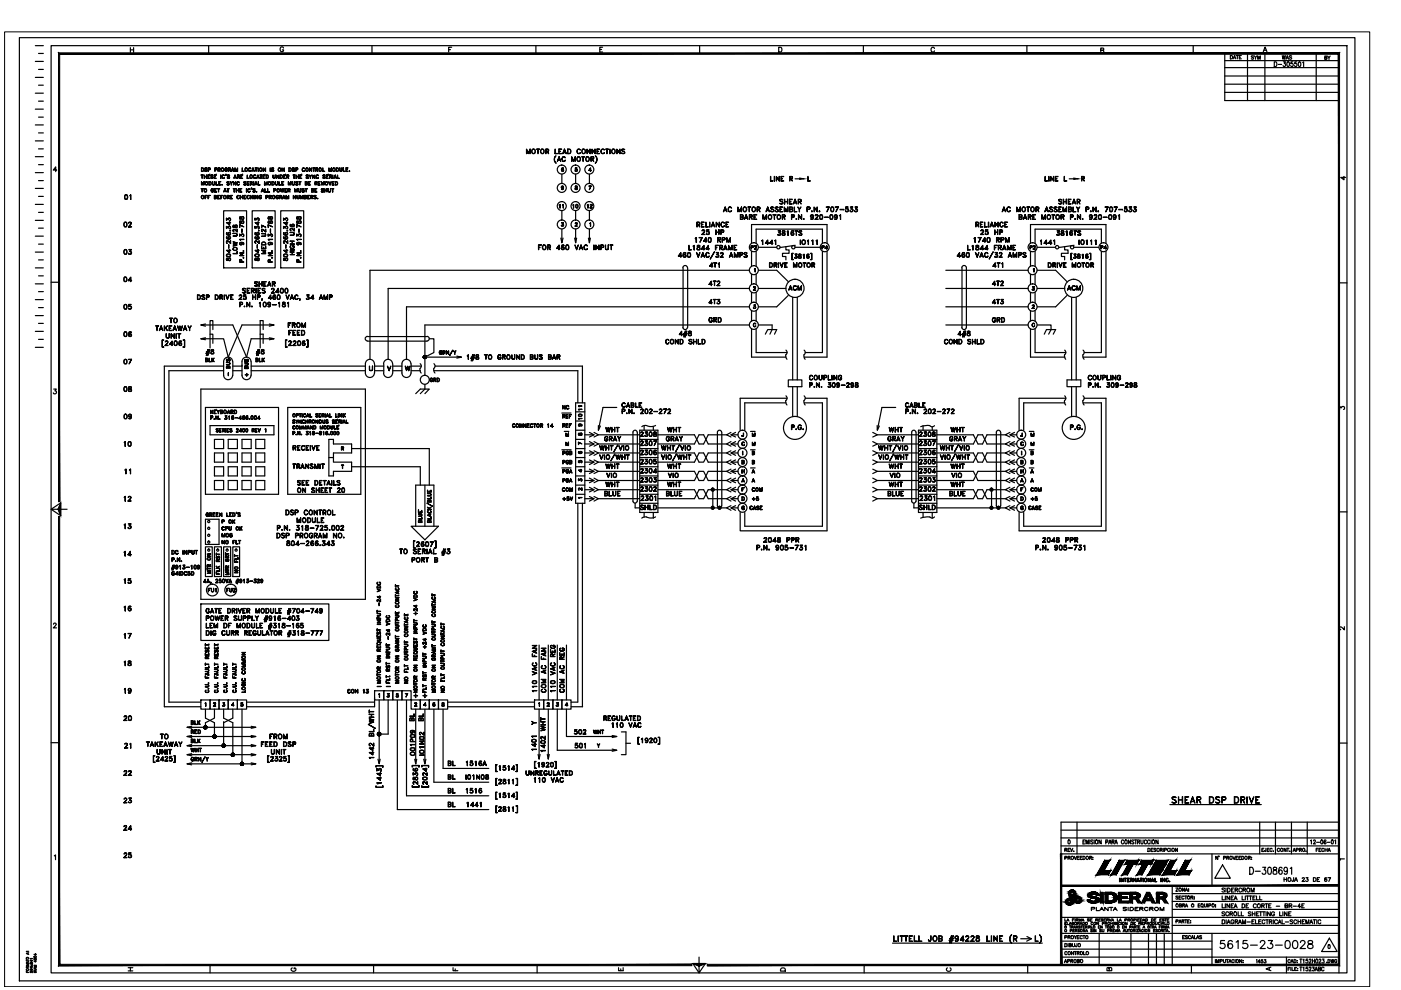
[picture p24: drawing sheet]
<svg xmlns="http://www.w3.org/2000/svg" width="297mm" height="210mm" viewBox="0 0 297 210" stroke-linecap="round" stroke-linejoin="round" font-family="sans-serif">
<g fill="none" stroke="#000" stroke-width=".25">
<path d="M4.1 8h283.2v200h-283.2zM7.5 19.8h1.7M7.5 16.4h1.7M7.5 13h1.7M7.5 9.7h1.7M8.2 18.1h1M8.2 14.7h1M8.2 11.3h1M10.8 9.7h274.8v196.6h-274.8zM27.6 10.1v1M27.6 10.6h.7M28.3 10.1v1"/>
<path d="M44.2 9.7v1.6M60.1 10.2a.37 .37 0 0 0-.4-.3 .37 .37 0 0 0-.3 .4v.3a.36 .36 0 0 0 .4 .4 .36 .36 0 0 0 .3-.4h-.2M78.9 9.7v1.6M95.1 10.5h.4M95.8 10h-.7v1M113.6 9.7v1.6M127.2 10.5h.4M127.8 10h-.6v1h.6M148.3 9.7v1.6M165.1 10h.3a.54 .54 0 0 1 .4 .5 .54 .54 0 0 1-.4 .5h-.3zM183 9.7v1.6M198.1 10.3a.37 .37 0 0 0-.4-.3 .37 .37 0 0 0-.3 .4v.3a.37 .37 0 0 0 .3 .3 .37 .37 0 0 0 .4-.2"/>
<path d="M217.7 9.7v1.6M233.4 10.7l.5-.1 .1-.3-.6-.1v1l.6-.1v-.4h-.2M253 9.7v1.6M259.7 19.6h24.2M259.7 17.9h24.2M259.7 16.1h24.2M259.7 14.3h24.2M259.7 12.9h24.2M260.9 11.8a.37 .37 0 0 1 .4 .3 .37 .37 0 0 1-.4 .4zM261.5 12.5l.2-.7 .3 .7M261.6 12.3h.3M262.1 11.8h.5"/>
<path d="M262.3 11.8v.7M262.8 12.1h.2M263.2 11.8h-.4v.7h.4M264.5 11.3v10M265.8 11.9h-.5l.5 .4-.1 .2-.4-.1M265.9 11.8l.3 .4v.4M266.5 11.8l-.3 .4M266.7 12.6v-.8l.2 .8 .3-.8v.8M267.8 11l.4-1 .4 1M268 10.7h.5M268.2 11.3v10M270.2 13.1a.51 .51 0 0 1 .5 .5 .51 .51 0 0 1-.5 .5z"/>
<path d="M271 13.7h.7M271.9 11.8l.1 .8 .2-.8 .2 .8 .1-.8M272.1 13.1h.4l-.2 .4a.3 .3 0 0 1 .3 .4 .3 .3 0 0 1-.6 0M272.7 12.6l.2-.8 .3 .8M272.8 12.3h.3M273 13.2l.1-.1a.58 .58 0 0 1 0 1l-.3-.4zM273.9 11.9l-.5-.1-.1 .2 .5 .2 .1 .2-.2 .2-.4-.2M274.1 13.1h-.4v.4a.3 .3 0 0 1 .4 .1 .3 .3 0 0 1 0 .4 .3 .3 0 0 1-.5-.1M274.9 13.1h-.4v.4a.3 .3 0 0 1 .4 .1 .3 .3 0 0 1 0 .4 .3 .3 0 0 1-.5-.1M275.4 13.2l.1-.1a.58 .58 0 0 1 0 1l-.2-.4zM276.2 13.3l.2-.2v1M279.1 11.3v10"/>
<path d="M280.9 12.2h.4v-.3h-.4v.7l.4-.1-.1-.3M281.5 11.9l.3 .3v.4M282 11.9l-.2 .3M283.9 11.3h-24.2v10h24.2M7.5 39.9h1.7M7.5 36.6h1.7M7.5 33.2h1.7M7.5 29.9h1.7M7.5 26.5h1.7M7.5 23.1h1.7M8.2 38.3h1M8.2 34.9h1"/>
<path d="M8.2 31.6h1M8.2 28.2h1M8.2 24.8h1M8.2 21.4h1M12 36.1h-.7l.5-.7v1M42.6 40h.5zM42.7 38.5l.3 .6 .3-.6v.7l-.1-.5-.2 .5-.2-.5-.1 .5zM42.7 35.6h.3a.41 .41 0 0 1 .2 .4 .41 .41 0 0 1-.2 .4h-.3zM42.8 35.6a.36 .36 0 0 1 .4 .3 .36 .36 0 0 1-.2 .4h-.2zM42.8 37.1v.7l.1-.7M43.1 37.1h-.5h.5M43.3 37.1v.7z"/>
<path d="M43.3 37.5h.5M43.4 35.7l.2-.1 .3 .1a.23 .23 0 0 0-.3-.1 .23 .23 0 0 0-.1 .2l.4 .4-.2 .2-.3-.2a.23 .23 0 0 0 .3 .1 .23 .23 0 0 0 .1-.2zM43.8 37.1v.7v-.7M44.1 37.1h.4h-.4v.7h.4h-.4zM44.1 37.5h.2zM44.2 35.6h.3l.1 .2-.1 .2h-.3l.3-.1v-.2l-.3-.1v.8zM44.2 36.4h.1M44.3 38.5a.37 .37 0 0 1 .5 .4 .37 .37 0 0 1-.5 .3zM44.3 38.6a.37 .37 0 0 1 .4 .1 .37 .37 0 0 1 0 .5h-.4M44.5 37.1h.1M44.7 37.1l.5 .1a.23 .23 0 0 0-.3-.1 .23 .23 0 0 0-.2 .2l.4 .2v.3l-.4-.1h.4v-.2l-.4-.2zM45 38.5l.1 .6 .3 .1 .1-.7v.5l-.2 .2-.2-.1z"/>
<path d="M45.4 37.1h.4h-.3v.7h.3h-.4zM45.5 37.5h.2zM45.6 35.6l.4 .2-.1 .2h-.3l.4-.2-.1-.1-.3-.1v.8zM45.8 38.5v.7h.4h-.4zM45.8 37.1h.1M46.1 40h.5zM46.2 35.6l.5 .2-.1 .2h-.3l.4-.2-.1-.1-.3-.1v.8zM46.4 38.5h.4l-.4 .1v.6h.4h-.4zM46.4 38.8h.2l-.2 .1M46.4 36l.3 .4-.2-.4M46.8 37.8v-.7v.7M47 39.2h.2z"/>
<path d="M47.1 39.2h.1M47.2 37.1h.3l.1 .2-.1-.1a.3 .3 0 0 0-.4 .3 .3 .3 0 0 0 .5 .2 .26 .26 0 0 1-.3 .1 .26 .26 0 0 1-.2-.3zM47.7 40l.3 .7-.3-.6-.3 .6zM47.8 35.6h.2l.2 .2a.24 .24 0 0 0-.3-.2 .24 .24 0 0 0-.2 .3l.1 .4 .3-.1-.1-.2h.2v.2a.26 .26 0 0 1-.3 .1 .26 .26 0 0 1-.2-.2zM47.9 37h.1M47.9 37.2v-.3l.1 .2-.2 .1M47.9 37.1h.1M48.1 40h.5zM48.2 38.6h.4a.23 .23 0 0 0-.3-.1 .23 .23 0 0 0-.1 .3l.3 .1 .1 .2h-.5h.5l-.1-.2-.4-.1zM48.2 37.2h.5h-.5l.4 .3v.3l-.4-.1h.4zM48.4 35.6l.5 .2-.1 .2h-.3l.4-.2-.1-.1-.3-.1v.8zM48.6 36l.3 .4z"/>
<path d="M49 38.8l.3-.3-.2 .3v.4l-.3-.7 .3 .3M49.1 36.2h.4M49.1 36.1h.4M49.3 35.6l.3 .8-.3-.7-.2 .7zM49.4 40h.5zM49.5 38.5l.5 .6v-.6v.7l-.5-.6v.6zM49.7 37.6h.3M49.7 37.7h.3M49.8 37.1l.3 .7-.3-.6-.2 .6zM49.8 35.6l.3 .6 .3-.6v.8l-.1-.6-.2 .6-.3-.6v.6zM49.8 36.4h.1M50.1 40v.7z"/>
<path d="M50.2 38.7l.2-.2 .4 .2a.29 .29 0 0 0-.5 0 .29 .29 0 0 0 0 .4 .29 .29 0 0 0 .5 0 .32 .32 0 0 1-.5 0 .32 .32 0 0 1-.1-.4zM50.3 37.1l.5 .1-.1 .3h-.3l.4-.2-.1-.1-.3-.1v.7zM50.5 40l.1 .7zM50.5 37.5l.3 .3zM50.8 40h.5h-.4v.7h.4h-.5zM51 37.1h.4h-.3v.7h.3h-.4zM51.1 37.5h.2zM51.4 35.6v.7l.4 .1h-.4zM51.4 37.1h.1M51.7 38.6h.5a.23 .23 0 0 0-.3-.1 .23 .23 0 0 0-.2 .3l.4 .1 .1 .2h-.5l.4 .1v-.2l-.4-.2zM52.2 40l.1 .7zM52.4 38.5h.4l-.3 .1v.6h.3h-.4z"/>
<path d="M52.4 37.1l.1 .7h.3h-.4zM52.5 38.8h.2l-.2 .1M52.7 35.7l.3-.1 .2 .2a.3 .3 0 0 0-.4 0 .3 .3 0 0 0 0 .4 .3 .3 0 0 0 .4 0l-.1 .1a.35 .35 0 0 1-.4-.2 .35 .35 0 0 1 0-.4zM53.1 38.5v.7v-.6M53.1 39.2h.1M53.1 38.5l.4 .1v.2l-.4 .1M53.1 38.6h.4v.2h-.4M53.3 38.9l.2 .3-.2-.3M53.3 39.9h.1M53.3 39.9l.1 .1M53.4 39.9h-.1h.1l-.1 .2M53.4 39.9l-.1 .2"/>
<path d="M53.5 36.1h.3M53.5 36.2h.3M53.6 35.6l.3 .8-.3-.7-.2 .7zM53.8 38.5v.7zM53.8 37.1h.3l.1 .2-.1-.1a.3 .3 0 0 0-.4 .3 .3 .3 0 0 0 .5 .2 .26 .26 0 0 1-.3 .1 .26 .26 0 0 1-.2-.3zM54 39.2h.1M54.1 35.6h.4zM54.1 39.1h.4M54.1 39h.3M54.3 38.5l.3 .7-.3-.6-.3 .6zM54.3 35.6v.8v-.8M54.5 37.7h.4"/>
<path d="M54.5 37.6h.4M54.7 37.1l.3 .7-.3-.6-.3 .6zM54.7 35.6l.1 .8zM54.8 38.5v.7h.4h-.4zM55.3 37.1v.7v-.7M55.3 37.8h.1M55.5 37.1h-.4h.4M55.7 40l.2 .7-.2-.6-.3 .6zM55.8 37.1h.4h-.4v.7h.4h-.4zM55.8 37.5h.2zM55.8 35.6l.5 .6v-.6v.8l-.5-.7v.7zM56.1 38.5l.2 .6 .3-.6v.7v-.5l-.3 .5-.2-.5v.5z"/>
<path d="M56.1 39.2h.1M56.1 40l.1 .7h.4h-.5zM56.2 37.1h.1M56.4 37.1h.3a.4 .4 0 0 1 .2 .4 .4 .4 0 0 1-.2 .3h-.3zM56.5 37.1a.34 .34 0 0 1 .4 .4 .34 .34 0 0 1-.4 .3M56.7 40l.1 .7h.4h-.5zM57.3 35.6v.8zM57.6 35.6l.4 .1a.23 .23 0 0 0-.2-.1 .23 .23 0 0 0-.2 .2l.4 .2v.2l-.1 .2-.3-.2a.23 .23 0 0 0 .3 .1 .23 .23 0 0 0 .1-.2l-.4-.2zM57.7 38.5h.2a.38 .38 0 0 1 .3 .4 .38 .38 0 0 1-.3 .3h-.2zM57.7 38.6h.2a.34 .34 0 0 1 .2 .3 .34 .34 0 0 1-.2 .3h-.2zM57.9 37.1v.5l.2 .2 .2-.2 .1-.5v.5l-.2 .2-.3-.2zM58.4 38.5l.1 .7 .3-.1 .1-.6-.1 .6h-.4z"/>
<path d="M58.6 37.1l.5 .6v-.6v.7l-.4-.6-.1 .6zM59.1 38.5l.1 .7h.4h-.5zM59.4 37.1h.2a.38 .38 0 0 1 .3 .4 .38 .38 0 0 1-.3 .3h-.2zM59.4 40l.2 .6 .2-.6 .2 .6 .2-.6-.2 .7-.2-.6-.2 .6zM59.4 37.1a.36 .36 0 0 1 .5 .3 .36 .36 0 0 1-.3 .4h-.2M59.7 38.5h.5l-.4 .1v.6h.4h-.5zM59.8 38.8h.2l-.2 .1M59.8 35.6l.4 .6 .1-.6v.8l-.5-.7v.7zM60.1 37.1h.4h-.3v.7h.3h-.4zM60.2 37.5h.2zM60.4 40h.4h-.3v.7h.3h-.4zM60.5 37.1h.1"/>
<path d="M60.8 37.1l.4 .1v.3h-.4l.4-.2v-.1l-.4-.1v.7zM61 37.5l.2 .3-.2-.3M61.1 38.5l.3 .6 .3-.6v.7l-.1-.5-.2 .5-.2-.5-.1 .5zM61.3 35.6h.2a.41 .41 0 0 1 .3 .4 .41 .41 0 0 1-.3 .4h-.2zM61.3 35.6a.36 .36 0 0 1 .4 .3 .36 .36 0 0 1-.2 .4h-.2M62 38.5v.6l.4 .1v-.7v.5l-.2 .2-.2-.1zM62 35.6l.4 .1a.23 .23 0 0 0-.2-.1 .23 .23 0 0 0-.2 .2l.4 .2a.23 .23 0 0 1-.1 .3 .23 .23 0 0 1-.3-.1h.4v-.2l-.4-.2zM62.4 37.1v.7v-.7M62.4 37.8h.1M62.5 40l.2 .6 .3-.6v.7v-.5l-.3 .5-.2-.5v.5zM62.6 37.1h-.5h.5M62.7 35.6l.4 .1v.3h-.4l.4-.2v-.1l-.4-.1v.8z"/>
<path d="M62.7 38.6h.5a.23 .23 0 0 0-.3-.1 .23 .23 0 0 0-.2 .3l.4 .1 .1 .2h-.5l.4 .1v-.2l-.4-.2zM62.8 37.1v.7zM62.8 37.5h.4M63.2 37.1l.1 .7zM63.3 40v.5l.2 .2h.2l.1-.7-.1 .7-.4-.1zM63.3 38.5l.5 .1zM63.5 38.6v.6l.1-.6M63.5 37.1h.5h-.4v.7h.4h-.5zM63.6 37.5h.2zM64 37.1h.1M64.1 35.7l.3-.1 .2 .2a.3 .3 0 0 0-.4 0 .3 .3 0 0 0 0 .4 .3 .3 0 0 0 .4 0l-.1 .1a.35 .35 0 0 1-.4-.2 .35 .35 0 0 1 0-.4zM64.7 40h.5z"/>
<path d="M64.8 38.8h.3l.1-.2h-.4v.6h.3v-.3h-.3M64.9 37.2h.5h-.5l.5 .3-.1 .3-.4-.1h.5zM65 38.8l.2 .4h-.5v-.7l.5 .1-.2 .3M65.4 38.5h.4l-.4 .1v.6h.4h-.4zM65.4 38.8h.3l-.3 .1M65.6 35.6l.4 .6 .1-.6v.8l-.5-.7v.7zM65.6 36.4h.1M65.8 37.5l.3-.4-.3 .4v.3l-.2-.7 .2 .4M66.3 37.1l.4 .6 .1-.6v.7l-.5-.6v.6zM66.3 35.6h.4zM66.5 35.6v.8v-.8M66.8 38.8h.4v-.2h-.4v.6v-.7l.5 .1-.1 .2-.4 .1"/>
<path d="M66.9 35.6l.5 .2-.1 .2h-.3l.4-.2-.1-.1-.3-.1v.8zM67 38.9l.3 .3-.2-.3M67.1 37.1h.3l.1 .2a.24 .24 0 0 0-.3-.2 .24 .24 0 0 0-.1 .3v.1a.25 .25 0 0 0 .1 .3 .25 .25 0 0 0 .3-.1 .26 .26 0 0 1-.3 .1 .26 .26 0 0 1-.2-.3zM67.1 36l.3 .4zM67.5 38.5h.4l-.4 .1v.6h.4h-.4zM67.5 38.8h.2l-.2 .1M68.2 38.5l.3 .6 .2-.6v.7v-.5l-.2 .5-.3-.5v.5zM68.4 35.6l.1 .7 .3 .1h-.4zM68.5 37.1l.5 .1h-.5l.5 .4-.2 .2-.3-.1h.4l-.4-.4zM68.8 40l.1 .7zM69.2 37.1v.7h.4h-.4zM69.2 37.1h.4h-.4"/>
<path d="M69.2 37.5h.2zM69.3 40v.7zM69.6 40v.5l.2 .2 .3-.2v-.5l-.1 .7-.4-.1zM69.6 37.1h.1M69.7 38.5l.3 .6 .2-.6-.2 .7zM69.7 35.6l.3 .6 .3-.6v.8l-.1-.6-.2 .6-.2-.6-.1 .6zM69.9 37.1l.4 .1-.1 .3h-.3l.4-.2-.1-.1-.3-.1v.7zM70.1 37.5l.2 .3-.2-.3M70.3 40h.4zM70.4 38.5h.5l-.4 .1v.6h.4h-.5zM70.5 38.8h.2l-.2 .1M70.5 37.1l.1 .7z"/>
<path d="M70.9 37.7h.4M70.9 37.6h.3M71.1 37.1l.2 .7-.2-.6-.3 .6zM71.1 38.5a.37 .37 0 0 1 .5 .4 .37 .37 0 0 1-.5 .3zM71.1 38.6a.37 .37 0 0 1 .4 .1 .37 .37 0 0 1 0 .5h-.4M71.3 35.6h.2a.41 .41 0 0 1 .3 .4 .41 .41 0 0 1-.3 .4h-.2zM71.3 35.6a.36 .36 0 0 1 .5 .3 .36 .36 0 0 1-.3 .4h-.2zM71.5 37.1l.1 .7h.4h-.5zM72.1 35.6v.5l.1 .2h.2l.1-.7-.1 .7-.3-.1zM72.8 35.6v.7l.4 .1h-.4zM73.4 35.6h.4h-.4v.7l.4 .1h-.4zM73.4 36h.2h-.2"/>
<path d="M74 36.3l.1 .1zM74.1 36.3h.1M111.6 31.6l.4 .9 .4-.9v1v-.8l-.4 .8-.3-.8-.1 .8zM113.7 31.6l.7 .1zM114 31.7l.1 .9zM115.8 32.1l.4-.1v-.3h-.4l-.1 .9v-1l.6 .1-.1 .4h-.4M116 32.1l.3 .5-.3-.5M117.7 31.6v.9l.5 .1h-.5zM117.8 33.1l.1-.1a1.01 1.01 0 0 0 0 1.6 .94 .94 0 0 1-.1-1.5zM118.2 34h.6M118.3 33.9h.4M118.5 31.6h.6l-.6 .1v.8l.6 .1h-.6z"/>
<path d="M118.5 32.1h.3h-.3M118.5 33.2l.4 1-.4-.8-.3 .8zM119 39.7l.2 .2 .2-.2M119 39.7l.2-.2 .2 .2M119.1 36.1l.2 .2 .2-.2M119.1 36.1l.2-.2 .2 .2M119.1 36.9v2M119.2 35.7h.2M119.2 39.5l-.2 .2 .2 .2M119.2 35.6l-.1 .3 .1 .4M119.2 35.9l-.1 .2M119.3 39.5l.1 .1-.1 .6"/>
<path d="M119.3 35.9l.2 .2-.2 .2M119.3 33.3l.3-.1 .2 .3-.1-.2a.43 .43 0 0 0-.5 .4 .43 .43 0 0 0 .5 .4l.1-.1a.37 .37 0 0 1-.4 .2 .37 .37 0 0 1-.3-.3zM119.4 39.8v.1a.24 .24 0 0 1-.4 0 .24 .24 0 0 1 .1-.4 .24 .24 0 0 1 .3 .1v.6h-.3M119.4 39.7l-.1 .2M119.4 35.6h-.1a.4 .4 0 0 0-.3 .4 .4 .4 0 0 0 .3 .4 .24 .24 0 0 0 .2-.4 .24 .24 0 0 0-.4 0M119.4 32.4h.6M119.5 32.3h.4M119.7 31.6l.4 1-.4-.9-.4 .9zM120.4 31.6h.3a.51 .51 0 0 1 .3 .5 .51 .51 0 0 1-.3 .5h-.3zM120.4 31.7h.3a.47 .47 0 0 1 .3 .4 .47 .47 0 0 1-.3 .4h-.3M121.2 33.2l.4 .9 .4-.9v1l-.1-.7-.3 .7-.4-.7v.7zM122 36.2v.1"/>
<path d="M122 39.5v.2l.4 .2-.1 .3-.3-.1v-.2l.4-.3zM122 39.5h.3M122 39.5v.2l.4 .2-.1 .3h-.3l-.1-.3 .4-.2v-.2M122 36.9v2M122.3 35.9l.1 .2-.1 .2M122.4 36l-.4-.1v-.3h.3h-.3v.3a.26 .26 0 0 1 .4 .1 .26 .26 0 0 1-.1 .3 .26 .26 0 0 1-.4-.1h.1M122.4 36.1l-.2 .2-.2-.1M122.4 31.7l.4-.1 .3 .2a.39 .39 0 0 0-.6-.1 .39 .39 0 0 0-.1 .5 .37 .37 0 0 0 .3 .3 .37 .37 0 0 0 .4-.1 .44 .44 0 0 1-.7 .1 .44 .44 0 0 1 0-.7zM122.5 33.3a.47 .47 0 0 1 .6 .4 .47 .47 0 0 1-.6 .5l-.2-.3zM122.5 33.3a.43 .43 0 0 1 .5 .4 .43 .43 0 0 1-.5 .4l-.2-.2zM123.3 33.2l.7 .1zM123.6 33.3v.9l.1-.9"/>
<path d="M124.4 33.3a.47 .47 0 0 1 .6 .4 .47 .47 0 0 1-.7 .4l-.1-.5zM124.4 33.3a.43 .43 0 0 1 .5 .4 .43 .43 0 0 1-.5 .4l-.2-.2zM124.5 31.6l.6 .9v-.9v1l-.6-.9v.9zM125 36.9v2M125.2 35.6v.8v-.7l-.3 .4h.4h-.5zM125.3 39.4l-.4 .8 .4-.8h-.5l.5 .1M125.3 33.7l.5-.1v-.3h-.5v.9v-1l.6 .1-.1 .4-.5 .1M125.5 31.6l.6 .9 .1-.9v1l-.6-.9-.1 .9zM125.6 33.8l.3 .4-.3-.4M126.2 33a.94 .94 0 0 1 0 1.6 1.02 1.02 0 0 0 0-1.6zM126.6 31.6h.5l-.5 .1v.8l.5 .1h-.5zM126.6 32.1h.3h-.3"/>
<path d="M127.5 31.7l.4-.1 .2 .2a.39 .39 0 0 0-.5-.1 .39 .39 0 0 0-.1 .5 .37 .37 0 0 0 .2 .3 .37 .37 0 0 0 .4-.1 .46 .46 0 0 1-.6 0 .46 .46 0 0 1 0-.7zM128.4 31.6l.6 .1zM128.7 31.7v.9v-.9M129.3 31.6v1zM130.8 31.6l.6 .9v-.9v1l-.5-.9-.1 .9zM131.8 31.7l.2-.1 .5 .1a.33 .33 0 0 0-.4-.1 .33 .33 0 0 0-.2 .3l.4 .2 .2 .4-.3 .1-.4-.1a.31 .31 0 0 0 .4 .1 .31 .31 0 0 0 .1-.4l-.4-.2zM163.4 37.4v.9l.5 .1h-.5zM164.2 37.4v1zM164.6 37.4l.6 .9v-.9v1l-.6-.8v.8zM165.6 37.4h.6l-.5 .1v.8l.5 .1h-.6zM165.7 37.9h.2zM167.4 37.4l.5 .1 .1 .1-.1 .3h-.4l.5-.2-.2-.2h-.3v.9z"/>
<path d="M167.7 37.9l.3 .5-.2-.5M168.6 37.9h.9M171.3 37.4v.9l.5 .1h-.5zM221.6 37.4v.9l.5 .1h-.5zM222.3 37.4l.1 1zM222.8 37.4l.6 .9v-.9v1l-.6-.8v.8zM223.8 37.4h.5l-.5 .1v.8l.5 .1h-.5zM223.8 37.9h.3zM225.6 37.4l.1 .9 .5 .1h-.6zM226.7 37.9h1M229.3 37.4l.5 .1 .1 .1-.1 .3h-.4l.5-.2-.2-.2h-.3v.9zM229.6 37.9l.3 .5-.2-.5"/>
<path d="M284.9 37.4v.7l-.6-.5h1M7.5 56.8h1.7M7.5 53.5h1.7M7.5 50.1h1.7M7.5 46.7h1.7M7.5 43.3h1.7M8.2 58.5h1M8.2 55.1h1M8.2 51.8h1M8.2 48.4h1M8.2 45h1M8.2 41.6h1"/>
<path d="M10.8 59.8h1.7M26.4 58.8l.1-.1a.47 .47 0 0 1 .4 .6 .47 .47 0 0 1-.5 .4l-.2-.4zM26.4 59.6h.4M26.4 58.8h.4M26.4 58.8l-.1 .4 .1 .5M26.4 52.9a.5 .5 0 0 1 .6 .4 .5 .5 0 0 1-.4 .6l-.3-.2zM26.4 53.8h.4M26.4 53h.4M26.4 47.1h.1a.53 .53 0 0 1 .4 .5 .53 .53 0 0 1-.4 .5l-.3-.4zM26.4 48h.4M26.4 47.2h.4M26.5 52.9l-.2 .4 .2 .6"/>
<path d="M26.5 47.1l-.2 .4 .2 .6M26.5 41.3h.2a.49 .49 0 0 1 .4 .5 .49 .49 0 0 1-.6 .4l-.1-.3zM26.5 42.2h.4M26.5 41.4h.4M26.6 41.3l-.1 .4 .1 .5M26.7 58.8l.1 .4-.1 .5M26.8 52.9l.1 .4-.1 .6M26.8 47.1l.1 .4-.1 .6M26.9 41.3l.1 .4-.1 .5M27.2 59.5h.7h-.7l.5-.8v1v-.8l-.5 .6M27.3 48.1h.6h-.7l.6-.7a.28 .28 0 0 0-.2-.3 .28 .28 0 0 0-.3 .3 .3 .3 0 0 1 .3-.3 .3 .3 0 0 1 .3 .3l-.6 .7M27.3 53.8l.1 .1"/>
<path d="M27.5 53.3a.34 .34 0 0 1 .4 .3 .34 .34 0 0 1-.3 .4 .34 .34 0 0 1-.4-.3l.4 .2 .3-.2M27.6 53.3l.3 .3-.3 .3M27.7 41.3v1v-.9l-.2 .1zM27.8 52.9h-.5h.6l-.4 .4M27.8 52.9l-.3 .4 .4 .2M42.8 40v.7l.1-.7M43.5 41.4h.4l-.4 .1v.6zM43.5 41.8h.2h-.2M44.1 41.4h.4l-.3 .1v.6zM44.2 41.8h.1h-.1M44.8 40.2l.2-.2 .3 .2a.31 .31 0 0 0-.4-.1 .31 .31 0 0 0-.1 .4 .31 .31 0 0 0 .4 .1l.1-.1-.2-.1h.2a.28 .28 0 0 1-.3 .3 .28 .28 0 0 1-.3-.2zM45.5 41.4l.3 .1 .1 .2-.2 .1"/>
<path d="M45.5 41.5h.3v.2l-.3 .1M45.5 41.4v.7h.3l.1-.2-.2-.1M45.5 41.8l.3 .1v.2h-.3M45.5 40.7h.4h-.3M45.6 40h.3h-.4v.7M45.6 40.3h.2l-.2 .1M46.1 41.4l.5 .1zM46.1 41.4v.7h.5h-.4M46.2 41.8h.2h-.2M46.3 40v.7l.1-.7M46.8 41.4v.7v-.6M46.8 42.1h.1"/>
<path d="M46.8 41.4l.4 .1zM46.8 41.8h.2h-.2M47.4 44.7h4.9v12.1h-4.9zM47.5 40.5h.4M48 53.1h.9h-.8l.6 .4v-.6v.7zM48 47.2h.9h-.8l.6 .5v-.7v.7zM48 54.8v.4a.37 .37 0 0 0 .5-.4h.3v.4a.39 .39 0 0 1-.5-.4zM48 54.8h.2a.46 .46 0 0 0 .7 .4v-.4a.35 .35 0 0 0-.5 0 .35 .35 0 0 0-.1 .3h-.3M48 54a.44 .44 0 0 1 .6-.2 .44 .44 0 0 1 .3 .5 .44 .44 0 0 1-.6 .2 .44 .44 0 0 1-.3-.5zM48 54.3l.4 .1 .5-.1M48 54l.4-.1 .5 .1M48 51.1h.3l.6 .5v-.6v.6l-.6-.5-.3 .1 .2 .4-.1-.1z"/>
<path d="M48 50.3v-.1a.39 .39 0 0 0 .4 .5 .39 .39 0 0 0 .4-.5 .28 .28 0 0 0-.4 .1 .28 .28 0 0 0 .1 .4M48 49.4v-.1a.4 .4 0 0 0 .4 .6 .4 .4 0 0 0 .4-.6l-.4 .1 .1 .4M48.1 54.8v.4M48.1 54v.3M48.1 50.2v.4M48.1 49.3v.4M48.2 41.8l.4-.1v-.2h-.4v.6v-.7l.4 .1v.3h-.4M48.3 40v.7v-.7M48.3 40.7h.1M48.4 41.8l.2 .3-.2-.3M48.4 50.4l.2-.2 .3 .2M48.4 50.5l.2 .2"/>
<path d="M48.4 49.5l.2-.2 .3 .2M48.4 49.6l.2 .2M48.4 48.2l.2-.2 .3 .2M48.4 46.4l.2-.1 .3 .1M48.5 51.9v.7zM48.6 50.2l-.2 .2 .2 .3M48.6 49.3l-.2 .3 .2 .2M48.6 48l-.2 .3-.4-.3v.5v-.5l.4 .3M48.6 46.3l-.2 .3-.4-.3v.4v-.4l.4 .3M48.7 50.2l.2 .2-.2 .3M48.7 49.3l.2 .3-.2 .2M48.7 48l.2 .2-.2 .3a.3 .3 0 0 0 .2-.3 .3 .3 0 0 0-.3-.2 .3 .3 0 0 0-.3 .3"/>
<path d="M48.7 46.3l.2 .2-.2 .3a.3 .3 0 0 0 .2-.3 .3 .3 0 0 0-.3-.3 .3 .3 0 0 0-.3 .4M48.8 48.9h.1zM48.8 54.7l.1 .1M48.8 54v.3M48.8 48.9h.1M48.9 50.5l-.3 .2-.6-.2M48.9 49.6l-.3 .2-.6-.1M48.9 55.1l-.1 .1M48.9 48.4l-.1 .1M48.9 46.6l-.1 .2M48.9 41.4l.4 .1zM48.9 41.8h.2h-.2"/>
<path d="M48.9 41.4v.7h.4h-.4M49.4 53.7h.8l.1-.4v.5zM49.4 51.3l.9 .2-.8 .2 .8 .2-.9 .3 .8-.3-.8-.2 .8-.2zM49.4 49.5h.8v.4l-.8 .2 .6-.1 .2-.2v-.2zM49.4 47.8v.4a.37 .37 0 0 0 .5-.4h.3v.4a.39 .39 0 0 1-.5-.4zM49.4 47.8h.2a.46 .46 0 0 0 .6 .4v-.4a.35 .35 0 0 0-.4 0 .35 .35 0 0 0-.1 .4h-.3M49.5 47.8v.4M49.7 40v.7v-.7M49.7 40.7h.1M50.1 40.3h.4M50.1 40.4h.4M50.2 47.7v.2"/>
<path d="M50.2 49.1l.1-.5v.6l-.6-.5-.3 .1 .2 .3-.2-.3 .3-.2 .6 .5M50.2 48.1v.1M50.3 41.5l.3-.1 .2 .2a.3 .3 0 0 0-.5 0 .3 .3 0 0 0 0 .4 .3 .3 0 0 0 .5 0 .33 .33 0 0 1-.6 0 .33 .33 0 0 1 .1-.5zM50.8 53.6h.9l-.8 .6h.8h-.9l.8-.5zM50.8 50.7l.9 .1h-.8l.1 .2zM50.8 47.7l.9 .4-.9-.4v.5v-.5M50.8 51.7l.3 .2 .2-.2M50.8 49.7v.4v-.5l.4 .3M50.8 46.9v.4a.37 .37 0 0 0 .5-.4h.3v.4a.39 .39 0 0 1-.5-.4zM50.8 46.9h.2a.46 .46 0 0 0 .6 .4v-.4a.35 .35 0 0 0-.4 0 .35 .35 0 0 0-.1 .4h-.3M50.8 46v.4a.37 .37 0 0 0 .5-.4h.3v.4a.39 .39 0 0 1-.5-.4zM50.8 46h.2a.46 .46 0 0 0 .6 .4v-.4a.35 .35 0 0 0-.4 0 .35 .35 0 0 0-.1 .4h-.3"/>
<path d="M50.9 40.3h.2l-.2 .1M50.9 46.9v.4M50.9 46v.4M51 41.4v.7zM51 51.4l-.2 .2 .2 .3M51 41.8h.4M51.1 51.4l.2 .2M51.1 51.4l.2 .2-.2 .3M51.2 49.8l.2-.2 .2 .2M51.2 55.5v-.4h-.3l-.1 .4 .9 .1h-.9l.1-.5h.3l.1 .4M51.2 51.4a.28 .28 0 0 1 .1 .4 .28 .28 0 0 1-.4 0 .28 .28 0 0 1 0-.4h.6l.2 .2-.1 .3v-.1M51.3 48.6v.7z"/>
<path d="M51.4 49.6l-.2 .4-.4-.3M51.4 41.4l.1 .7zM51.5 49.6l.1 .3-.1 .3a.3 .3 0 0 0 .2-.4 .3 .3 0 0 0-.3-.2 .3 .3 0 0 0-.3 .3M51.6 46.8v.2M51.6 46v.1M51.6 54.6v.1zM51.6 54.7h.1M51.6 53.2v.1zM51.6 53.2h.1M51.6 51.5v.3M51.6 51.5l-.5-.1-.3 .2M51.6 50v.2"/>
<path d="M51.6 47.2v.2M51.6 46.3v.2M51.7 41.4h.5l-.4 .1v.6h.4h-.5zM51.8 41.8h.2h-.2M52.5 41.5l.2-.1 .2 .2-.1-.1a.3 .3 0 0 0-.4 .3 .3 .3 0 0 0 .5 .2 .26 .26 0 0 1-.3 .1 .26 .26 0 0 1-.2-.2zM52.5 40.2l.2-.2 .3 .2a.29 .29 0 0 0-.4 0 .29 .29 0 0 0 0 .4 .29 .29 0 0 0 .4-.1 .3 .3 0 0 1-.4 .2 .3 .3 0 0 1-.1-.4zM53.1 41.4l.1 .7zM53.3 41.7l.3 .4-.3-.4M53.5 44.7h4.8v12.1h-4.8zM53.6 41.4l-.4 .5zM53.7 40l.4 .1a.23 .23 0 0 0-.3-.1 .23 .23 0 0 0-.1 .2l.3 .2v.3h-.3l.4-.1-.1-.2-.4-.2zM53.8 41.4l.1 .7z"/>
<path d="M54 59.8l.2-.1 .4 .1a.3 .3 0 0 0-.4-.1 .3 .3 0 0 0-.1 .4l.4 .1 .1 .4-.2 .1-.4-.1a.31 .31 0 0 0 .3 .1 .31 .31 0 0 0 .2-.4l-.4-.2zM54.1 54.8v.4a.37 .37 0 0 0 .5-.4h.3v.4a.39 .39 0 0 1-.5-.4zM54.1 54.8h.2a.46 .46 0 0 0 .6 .4v-.4a.35 .35 0 0 0-.4 0 .35 .35 0 0 0-.1 .3h-.3M54.1 54a.44 .44 0 0 1 .5-.2 .44 .44 0 0 1 .3 .5 .44 .44 0 0 1-.5 .2 .44 .44 0 0 1-.3-.5zM54.1 54l.3-.1 .5 .1M54.1 50.3v-.1a.39 .39 0 0 0 .4 .5 .39 .39 0 0 0 .3-.5 .28 .28 0 0 0-.4 .1 .28 .28 0 0 0 .1 .4M54.1 49.4v-.1a.4 .4 0 0 0 .4 .6 .4 .4 0 0 0 .3-.6l-.4 .1 .1 .4M54.1 48v.5v-.5l.3 .3M54.1 46.3v.4v-.4l.3 .3M54.1 54.8v.4M54.1 54l.1 .3h.7M54.1 50.2v.4"/>
<path d="M54.1 49.3v.4M54.2 41.4l.4 .7 .1-.7v.7l-.5-.6v.6zM54.4 40.6h.1M54.4 40.7h.1M54.4 50.4l.3-.2 .2 .2M54.4 50.5l.3 .2M54.4 49.5l.3-.2 .2 .2M54.4 49.6l.3 .2M54.4 48.2l.3-.2 .2 .2M54.4 46.4l.3-.1 .2 .1M54.5 51.9l.1 .7zM54.6 50.2l-.2 .2 .2 .3"/>
<path d="M54.6 49.3l-.2 .3 .2 .2M54.6 48l-.2 .3-.3-.3M54.6 46.3l-.2 .3-.3-.3M54.7 53.5v-.6v.7l-.6-.5h.8h-.7l.5 .4M54.7 47.7v-.7v.7l-.6-.5h.8h-.7l.5 .5M54.7 50.2l.2 .2-.2 .3M54.7 49.3l.2 .3-.2 .2M54.7 48l.2 .2-.1 .3a.3 .3 0 0 0 .2-.3 .3 .3 0 0 0-.4-.2 .3 .3 0 0 0-.2 .3M54.7 46.3l.2 .2-.1 .3a.3 .3 0 0 0 .2-.3 .3 .3 0 0 0-.4-.3 .3 .3 0 0 0-.2 .4M54.8 48.9h.1zM54.8 54.7l.1 .1M54.9 54v.3"/>
<path d="M54.9 48.9h.1M54.9 51.6v-.6v.6l-.6-.5-.2 .1 .2 .4-.2-.1v-.4h.3l.5 .5M54.9 50.5l-.2 .2-.6-.2M54.9 49.6l-.2 .2-.6-.1M54.9 59.7l.1 1zM54.9 55.1l-.1 .1M54.9 48.4l-.1 .1M54.9 46.6l-.1 .2M55 41.5l.2-.1 .2 .2a.22 .22 0 0 0-.3-.1 .22 .22 0 0 0-.2 .2l.1 .4h.2l.2-.1-.2-.1h.2a.26 .26 0 0 1-.2 .3 .26 .26 0 0 1-.3-.3zM55.5 53.1h.8h-.6l.6 .4-.6 .2 .6 .1h-.8l.7-.3zM55.5 52.2v.5h.8v-.5v.5h-.8zM55.5 49.5l.7 .1 .1 .4-.8 .1h.6l.2-.2-.1-.3z"/>
<path d="M55.5 47.8l.8 .4-.8-.5v.6v-.5M55.5 40.5h.4M55.5 51.5a.46 .46 0 0 1 .5-.2 .46 .46 0 0 1 .3 .3v.3h-.8zM55.5 51.5a.43 .43 0 0 1 .5-.2 .43 .43 0 0 1 .3 .3v.3h-.8zM55.5 59.7l.1 1zM55.9 52.7v-.3v.3M55.9 59.7h.6l-.5 .1v.8l.5 .1h-.6zM56.3 49.1v-.5v.6l-.6-.5-.2 .1 .1 .3-.1-.3 .2-.2 .6 .5M56.4 41.8l.4-.1v-.2h-.4v.6v-.7l.4 .1v.3h-.4M56.9 53.6h.9l-.8 .6h.8h-.9l.7-.5zM56.9 50.7l.9 .1h-.9l.1 .2zM56.9 47.7l.9 .4-.9-.4v.5z"/>
<path d="M56.9 51.7l.2 .2 .3-.2M56.9 46.9v.4a.37 .37 0 0 0 .5-.4h.3v.4a.39 .39 0 0 1-.5-.4zM56.9 46.9h.2a.46 .46 0 0 0 .6 .4l.1-.3a.31 .31 0 0 0-.4-.2 .31 .31 0 0 0-.2 .4l-.3 .1M56.9 46v.4a.37 .37 0 0 0 .5-.4h.3v.4a.39 .39 0 0 1-.5-.4zM56.9 46h.2a.46 .46 0 0 0 .6 .4l.1-.3a.31 .31 0 0 0-.4-.2 .31 .31 0 0 0-.2 .4l-.3 .1M56.9 55.1h.4v.4l-.1-.4h-.3v.4l.9 .1h-.9zM56.9 46.9v.4M56.9 46v.4M57.1 51.4l-.2 .2 .2 .3M57.1 41.8l.3-.1v-.2h-.3v.6v-.7l.4 .1-.1 .3h-.3M57.1 59.7l.3 1-.3-.9-.4 .9zM57.2 51.4l.2 .2"/>
<path d="M57.2 51.4l.2 .2-.2 .3M57.2 49.8l.2-.2 .3 .2M57.3 41.8l.2 .3zM57.3 51.4a.28 .28 0 0 1 0 .4 .28 .28 0 0 1-.4 0 .28 .28 0 0 1 .1-.4h.6l.2 .2-.2 .3 .1-.1M57.3 48.6l.1 .7zM57.4 49.6l-.2 .4-.3-.3v.4v-.5l.3 .3M57.5 49.6l.2 .3-.1 .3a.3 .3 0 0 0 .2-.4 .3 .3 0 0 0-.4-.2 .3 .3 0 0 0-.2 .3M57.6 46.8l.1 .2M57.6 46l.1 .1M57.7 54.6l.1 .1zM57.7 54.7h.1M57.7 53.2h.1z"/>
<path d="M57.7 53.2h.1M57.7 51.5v.3M57.7 51.5l-.5-.1-.3 .2M57.7 50l-.1 .2M57.7 47.2l-.1 .2M57.7 46.3l-.1 .2M58.1 40.3h.3v-.2l-.3-.1-.1 .7v-.7l.5 .1v.2l-.4 .1M58.6 41.5l.2-.1 .2 .2a.22 .22 0 0 0-.3-.1 .22 .22 0 0 0-.2 .2l.1 .4h.4v-.2h-.2h.2a.26 .26 0 0 1-.2 .3 .26 .26 0 0 1-.3-.3zM59.3 41.8l.3-.1v-.2h-.3v.6v-.7l.4 .1-.1 .3h-.3M59.5 41.8l.2 .3-.2-.3M59.5 44.7h4.9v12.1h-4.9zM59.9 42.1h.1"/>
<path d="M59.9 42h.5M60 41.9h.3M60.2 41.4l.3 .7-.3-.6-.3 .6zM60.2 54.8v.4a.37 .37 0 0 0 .4-.4h.3v.4a.39 .39 0 0 1-.5-.4zM60.2 54.8h.1a.46 .46 0 0 0 .7 .4v-.4a.35 .35 0 0 0-.4 0 .35 .35 0 0 0-.2 .3h-.2M60.2 54a.44 .44 0 0 1 .5-.2 .44 .44 0 0 1 .3 .5 .44 .44 0 0 1-.6 .2 .44 .44 0 0 1-.2-.5zM60.2 54.3l.3 .1 .5-.1M60.2 54l.3-.1 .5 .1M60.2 50.3v-.1a.39 .39 0 0 0 .3 .5 .39 .39 0 0 0 .4-.5 .28 .28 0 0 0-.4 .1 .28 .28 0 0 0 .1 .4M60.2 49.4v-.1a.4 .4 0 0 0 .3 .6 .4 .4 0 0 0 .4-.6l-.4 .1 .1 .4M60.2 48l-.1 .5v-.5l.4 .3a.29 .29 0 0 1 .2-.3 .29 .29 0 0 1 .4 .2 .29 .29 0 0 1-.3 .3M60.2 46.3l-.1 .4v-.4l.4 .3a.29 .29 0 0 1 .2-.4 .29 .29 0 0 1 .4 .3 .29 .29 0 0 1-.3 .3"/>
<path d="M60.2 54.8v.4M60.2 54v.3M60.2 50.2v.4M60.2 49.3v.4M60.5 40.3h.2l-.2 .1M60.5 50.4l.2-.2 .3 .2M60.5 50.5l.2 .2M60.5 49.5l.2-.2 .3 .2M60.5 49.6l.2 .2M60.5 48.2l.2-.2 .3 .2M60.5 46.4l.2-.1 .3 .1M60.6 51.9v.7z"/>
<path d="M60.7 41.4l.2 .7 .3-.7v.7v-.5l-.3 .5-.2-.5v.5zM60.7 42.1h.1M60.7 50.2l-.2 .2 .2 .3M60.7 49.3l-.2 .3 .2 .2M60.7 48l-.2 .3-.4-.3M60.7 46.3l-.2 .3-.4-.3M60.7 53.5l.1-.6v.7l-.7-.5h.9h-.8l.6 .4M60.7 47.7l.1-.7v.7l-.7-.5h.9h-.8l.6 .5M60.8 50.2l.2 .2-.2 .3M60.8 49.3l.2 .3-.2 .2M60.8 48l.2 .2-.2 .3M60.8 46.3l.2 .2-.2 .3"/>
<path d="M60.9 48.9h.1zM60.9 54.7l.1 .1M60.9 54v.3M60.9 48.9h.1M61 51.6v-.6v.6l-.6-.5-.2 .1 .1 .4-.1-.1v-.4h.3l.5 .5M61 50.5l-.3 .2-.5-.2M61 49.6l-.3 .2-.5-.1M61 55.1l-.1 .1M61 48.4l-.1 .1M61 46.6l-.1 .2M61.1 40.3h.3v-.2l-.3-.1-.1 .7v-.7l.5 .1v.2l-.4 .1M61.3 40.4l.2 .3z"/>
<path d="M61.5 54h.9zM61.5 53.4l.9 .1zM61.5 53h.9zM61.5 51.7l.9 .1zM61.5 51.1l.9 .1zM61.5 49.3h.8l.1 .5-.9 .1h.6l.3-.3-.1-.3zM61.6 52.2l.1-.1a.31 .31 0 0 0-.1 .3 .31 .31 0 0 0 .2 .2h.3a.29 .29 0 0 0 .3-.2 .29 .29 0 0 0-.2-.3l-.2 .2v-.2a.32 .32 0 0 1 .4 .2 .32 .32 0 0 1-.3 .4l-.5-.1zM61.6 47.7v-.1a.39 .39 0 0 0 .3 .5 .39 .39 0 0 0 .4-.5 .28 .28 0 0 0-.4 .1 .28 .28 0 0 0 .1 .3M61.6 47.6v.3M61.9 47.7l.2-.1 .3 .1M61.9 47.9l.2 .1M61.9 51.2v.5"/>
<path d="M61.9 53.5v.5M62 51.2v.5M62 53.5v.5M62.1 47.6l-.2 .2 .2 .2M62.2 41.4l.5 .7v-.7v.7l-.5-.6v.6zM62.2 47.6l.2 .2-.2 .2M62.4 48.9v-.5v.6l-.6-.5-.2 .1 .1 .3-.2-.3 .3-.2 .6 .5M62.4 47.9l-.3 .1-.5-.1M62.9 53.6h.9l-.8 .6h.8h-.9l.8-.5zM62.9 50.7l.9 .1h-.8l.1 .2zM62.9 47.7l.9 .4-.9-.4v.5v-.5M62.9 41.4l.1 .5 .2 .2h.2l.1-.7-.1 .7h-.4z"/>
<path d="M62.9 51.7l.3 .2 .2-.2M62.9 49.7v.4v-.5l.4 .3M62.9 46.9v.4a.37 .37 0 0 0 .5-.4h.4v.4a.4 .4 0 0 1-.6-.4zM62.9 47.3h.2a.48 .48 0 0 1 .7-.4v.3a.31 .31 0 0 1-.3 .2 .31 .31 0 0 1-.3-.4l-.3-.1 .1 .4M62.9 46v.4a.37 .37 0 0 0 .5-.4h.4v.4a.4 .4 0 0 1-.6-.4zM62.9 46h.2a.48 .48 0 0 0 .7 .4v-.3a.31 .31 0 0 0-.3-.2 .31 .31 0 0 0-.3 .4l-.3 .1M63 46v.4M63.1 51.4l-.2 .2 .2 .3M63.2 51.4l.2 .2M63.2 51.4l.2 .2-.2 .3M63.3 49.8l.2-.2 .3 .2M63.3 55.5v-.4h-.3l-.1 .4 .9 .1h-.9l.1-.5h.3l.1 .4"/>
<path d="M63.3 51.4a.28 .28 0 0 1 .1 .4 .28 .28 0 0 1-.4 0 .28 .28 0 0 1 0-.4l.8 .1-.1 .4 .1-.1M63.4 48.6v.7zM63.5 49.6l-.2 .4-.4-.3M63.6 49.6l.2 .3-.2 .3a.3 .3 0 0 0 .2-.4 .3 .3 0 0 0-.3-.2 .3 .3 0 0 0-.3 .3M63.7 41.4l.3 .7 .3-.7v.7v-.5l-.3 .5-.2-.5-.1 .5zM63.7 46.8l.1 .2M63.7 46l.1 .1M63.8 54.6v.1zM63.8 54.7h.1M63.8 53.2v.1zM63.8 53.2h.1M63.8 51.5v.3"/>
<path d="M63.8 51.5l-.6-.1-.3 .2M63.8 50l-.1 .2M63.8 47.2l-.1 .2M63.8 46.3l-.1 .2M64.1 40l.4 .1a.23 .23 0 0 0-.2-.1 .23 .23 0 0 0-.2 .2l.3 .2 .1 .2h-.4a.23 .23 0 0 0 .2 .1 .23 .23 0 0 0 .2-.2l-.4-.2zM64.6 41.8l.3-.1v-.2h-.3v.6h.3v-.2l-.3-.1M64.9 41.8l.1 .2-.4 .1v-.7l.4 .1v.2l-.1 .1M64.9 40v.7v-.7M65.2 41.4h.5l-.4 .1v.6h.4h-.5zM65.3 41.8h.2h-.2M66 41.8l.3-.1v-.2h-.3l-.1 .6v-.7l.4 .1v.3h-.3M66.1 41.8l.2 .3-.1-.3"/>
<path d="M66.1 40.3h.4v-.2l-.4-.1v.7h.4v-.3h-.4M66.3 40.3l.2 .1v.3h-.4v-.7l.4 .1v.2l-.2 .1M66.5 41.5h.6h-.5l.5 .6h-.6h.5zM66.8 40.7h.4h-.4M66.8 40h.4h-.4v.7M66.8 40.3h.2l-.2 .1M67.3 42.1h.1M68.1 40.1l.2-.1 .3 .1h-.4l.4 .4-.1 .2-.4-.1h.5zM68.9 40.3h.4M68.9 40.4h.4M70.5 40v.7v-.7M70.5 40.7h.1"/>
<path d="M114.2 51.9h.6l-.6 .1v.9zM114.2 52.4h.3l-.3 .1M115.2 52a.47 .47 0 0 1 .6 .5 .47 .47 0 0 1-.7 .3l-.1-.5zM115.2 52.1l.1-.1a.45 .45 0 0 1 .4 .5 .45 .45 0 0 1-.5 .4l-.1-.3zM116.2 52.4h.4v-.3l-.4-.1-.1 .9v-1l.5 .1 .1 .4-.5 .1M116.4 52.5l.3 .4zM118.1 52.6l.6 .1h-.7l.5-.8v1v-.8l-.4 .6M118.5 43.5l.2-.2v.8v-.7zM118.9 50.5l.2 1 .3-1M119 47.9h.2M119.1 47.2h.4l-.3 .3 .2-.3zM119.1 40.1h.3"/>
<path d="M119.1 52.7l.2 .2 .3-.2M119.1 44.7v1.9M119.1 48.6v2.9M119.2 52.1h.3M119.2 47.5a.25 .25 0 0 1 .3 .3 .25 .25 0 0 1-.4 .1l-.1-.1 .4 .1 .1-.1M119.2 47.5l.3 .2M119.2 52l-.1 .6 .2 .3M119.3 43.5l.1-.2v.8v-.7zM119.3 52.4l-.2 .2 .2-.2 .3 .2M119.3 47.5l.2 .2-.2 .2M119.4 52.4l.2 .2-.2 .3M119.5 52l.1 .1-.1-.1a.51 .51 0 0 0-.5 .3 .51 .51 0 0 0 .3 .6 .3 .3 0 0 0 .3-.4 .3 .3 0 0 0-.5 0"/>
<path d="M120.1 52a.5 .5 0 0 1 .6 .4 .5 .5 0 0 1-.4 .5l-.3-.1zM120.1 52.9h.4M120.1 52.1h.4M120.1 52l-.1 .4 .1 .5M120.4 52l.2 .4-.2 .5M121.5 43.5l.1-.2v.8v-.7zM121.8 50.5l.2 1 .3-1M121.9 51.9l.4 .9 .3-.9-.3 1zM122 47.9h.4h-.5l.4-.5v-.2l-.3 .2v-.1l.3-.1 .1 .2-.4 .5M122 40.1v.1M122 44.7v1.9M122 48.6v2.9"/>
<path d="M122.2 44h.3M122.2 43.4h.3M122.2 43.4l-.1 .3 .1 .4M122.4 40.1l-.1 .1M122.4 43.4v.7M122.9 52.7h.6M123 52.6h.4M123.2 51.9l.4 1-.4-.8-.4 .8zM123.9 52.1l.4-.2 .2 .3a.35 .35 0 0 0-.3-.2 .35 .35 0 0 0-.3 .3l.1 .6h.3l.2-.2a.37 .37 0 0 1-.4 .2 .37 .37 0 0 1-.3-.3zM124.5 43.5l.2-.2v.8l-.1-.7zM124.8 50.5l.2 1 .2-1M125 44.7v1.9"/>
<path d="M125 48.6v2.9M125.1 47.4l.1-.2v.7v-.6zM125.1 44.1h.5h-.5l.4-.6-.1-.1-.3 .1a.22 .22 0 0 1 .3-.2 .22 .22 0 0 1 .2 .2l-.5 .6M125.9 51.9v1zM126.3 51.9l.7 .9v-.9v1l-.6-.8-.1 .8zM127.4 52.4h.5v-.3l-.5-.1v.9v-1h.4l.2 .2-.1 .3-.5 .1M128.4 51.9v.9l.2 .1 .3-.1 .1-.9-.1 1-.5-.1zM129.3 51.9l.6 .1zM129.6 52v.9v-.9M144.4 53.5l-.1 1.1v-.9l-.4 .6h.7h-.8zM144.8 56.8v12.6M144.9 54.3l.2 .2 .3-.2"/>
<path d="M144.9 54.2l.2-.2 .3 .2M145 53.7h.4M145 53.6l-.1 .1a.54 .54 0 0 0 .2 .8M145.1 54l-.2 .2M145.2 54l.2 .2-.2 .3M145.3 53.6l.1 .1v-.1a.47 .47 0 0 0-.6 .4 .47 .47 0 0 0 .5 .5 .32 .32 0 0 0 .1-.5 .32 .32 0 0 0-.5 .1M145.8 56.8a.49 .49 0 0 0-.5-.5 .49 .49 0 0 0-.5 .5M145.8 56.8v12.6M145.9 53.6a.47 .47 0 0 1 .5 .4 .47 .47 0 0 1-.5 .5l-.1-.4zM145.9 53.7h.4M145.9 53.6l-.1 .4 .1 .5M146.1 52v.9l.5 .1h-.5z"/>
<path d="M146.2 53.6l.2 .4-.1 .4-.4 .1M146.9 52.2l.3-.2v1v-.9zM147.4 50.5l.3-.1v1l-.1-1zM147.7 53.5l.3 .9 .4-.9-.4 1.1zM147.8 47.6l.5-.1v-.3l-.5-.1-.1 1v-1l.6 .1v.4h-.5M147.8 52.9h.2M147.9 52.1v.3l.4 .2v.3l-.5-.1 .1-.3 .4-.1v-.3zM147.9 52.1h.4M147.9 52.1v.2l.4 .2 .1 .3a.36 .36 0 0 1-.4 .2 .36 .36 0 0 1-.3-.4l.6-.3v-.2M148 47.6l.4 .5-.3-.5M148.4 52.9h-.1M148.7 47.1h.6h-.5v1h.5h-.6z"/>
<path d="M148.7 54.3h.6M148.8 47.6h.3h-.3M148.8 52.7l.6 .1h-.7l.6-.8v1l-.1-.9-.4 .7M148.8 49.7h.7h-.7l.6-.8-.3-.1-.3 .2a.3 .3 0 0 1 .4-.3 .3 .3 0 0 1 .2 .3l-.6 .7M148.8 50.4l-.4 1 .5-1h-.7h.6M149 53.5l.4 1.1-.4-.9-.4 .9zM149.2 51.1h.7h-.7l.5-.7v1l-.1-.9-.4 .6M149.6 47.1l.1 1h.5h-.6zM149.7 52.7l.7 .1h-.7l.5-.8v1v-.9l-.5 .7M149.8 53.6l.3-.1 .3 .3a.35 .35 0 0 0-.4-.2 .35 .35 0 0 0-.3 .3v.3a.35 .35 0 0 0 .3 .3 .35 .35 0 0 0 .4-.2 .37 .37 0 0 1-.4 .3 .37 .37 0 0 1-.4-.4zM149.8 49.6l.1 .1M150.2 49.1l.2 .2-.2 .4"/>
<path d="M150.3 50.4h.1a.53 .53 0 0 1 .4 .5 .53 .53 0 0 1-.4 .5l-.2-.4zM150.3 51.3h.4M150.3 50.4h.4M150.3 50.4l-.1 .4 .1 .5M150.4 49.3l-.2-.2-.4 .1 .1-.5h.4l-.4 .1v.3a.35 .35 0 0 1 .5 .1 .35 .35 0 0 1-.1 .5 .35 .35 0 0 1-.5-.1l.4 .1 .2-.2M150.5 47.1v1zM150.5 56.4l.6 .1h-.6l.5-.8v1l-.1-.8-.4 .6M150.6 50.4l.1 .4-.1 .5M150.9 47.9h.6M150.9 47.8h.5M151.2 47.1l.4 1-.4-.9-.4 .9zM151.2 59.6h.6z"/>
<path d="M151.3 55.7l.6 .1zM151.5 59.6v1zM151.5 53.4l-.9 1.5zM151.6 55.8v.9v-.9M151.7 52h.6l-.5 .1v.9zM151.8 48.7v1zM151.8 52.5h.2h-.2M151.8 49.2h.6M151.8 54.4l.1 .1M151.8 47.1l.7 .8v-.8v1l-.6-.9-.1 .9zM152 53.9a.34 .34 0 0 1 .4 .3 .34 .34 0 0 1-.2 .4 .34 .34 0 0 1-.4-.2l.3 .1 .3-.2M152.2 50.8h.5v-.4h-.5l-.1 1v-1h.6v.4l-.5 .1"/>
<path d="M152.2 54l.2 .2-.2 .3M152.3 55.9l.2-.2v1v-.9zM152.3 53.6l-.5-.1h.6l-.4 .5M152.3 53.5l-.3 .5 .4 .2M152.4 48.7v1zM152.4 50.9l.4 .5-.3-.5M152.6 52.5l.5-.1v-.3h-.5v.9v-1l.6 .2-.1 .3h-.5M152.7 54.5l.7 .1h-.7l.6-.8a.28 .28 0 0 0-.3-.2 .28 .28 0 0 0-.3 .2 .3 .3 0 0 1 .4-.3 .3 .3 0 0 1 .2 .3l-.6 .8M152.8 48.7h.4l.3 .2-.1 .3-.5 .1 .5-.2v-.3h-.5v.9zM152.9 52.5l.3 .5-.3-.5M153 47.2l.3-.1 .3 .3a.35 .35 0 0 0-.4-.3 .35 .35 0 0 0-.3 .4v.2a.35 .35 0 0 0 .3 .4 .35 .35 0 0 0 .4-.2 .37 .37 0 0 1-.4 .2 .37 .37 0 0 1-.3-.4zM153.2 50.8h.4v-.4h-.4l-.1 1v-1h.4l.3 .1-.2 .3-.4 .1"/>
<path d="M153.5 44.6h.6M153.5 52.8h.6M153.6 52.7h.5M153.8 43.9l.3 1-.3-.9-.4 .9zM153.8 52l.4 1-.4-.9-.4 .9zM153.9 47.1h.6h-.5v1h.5h-.6zM154 47.6h.3h-.3M154.1 50.4l.4 .8 .4-.8v1l-.1-.8-.3 .8-.4-.8v.8zM154.5 52l.4 .9 .3-.9v1v-.8l-.3 .8-.4-.8v.8zM154.6 43.9h.3l.2 .2a.35 .35 0 0 0-.4-.2 .35 .35 0 0 0-.3 .4v.2a.35 .35 0 0 0 .3 .4 .35 .35 0 0 0 .4-.3 .37 .37 0 0 1-.4 .3 .37 .37 0 0 1-.3-.4zM154.7 54.3h.6M155 53.5l.4 1.1-.4-.9-.4 .9z"/>
<path d="M155.6 52h.6l-.5 .1v.8l.5 .1h-.6zM155.7 52.5h.3h-.3M155.7 53.5l.4 .9 .4-.9v1.1l-.1-.8-.3 .8-.4-.8v.8zM156.4 43.9l.4 .8 .4-.8v1l-.1-.8-.3 .8-.3-.8-.1 .8zM156.8 53.5h.5l.1 .2v.3l-.5 .1 .4-.1 .1-.1-.1-.3h-.4v1zM157 46h.5v-.4h-.5v.9l.5-.1v-.3l-.5-.1M157.4 46l.2 .3-.6 .2v-1h.4l.2 .2-.2 .3M157.7 43.9a.48 .48 0 0 1 .6 .5 .48 .48 0 0 1-.6 .5l-.2-.4zM157.7 44l.2-.1a.47 .47 0 0 1 .4 .5 .47 .47 0 0 1-.4 .5l-.3-.4zM157.7 53.7l.3-.2 .4 .2-.4-.1-.2 .2a.56 .56 0 0 1 .5 .7l-.6-.1a.31 .31 0 0 0 .4 .1 .31 .31 0 0 0 .2-.4l-.5-.2zM157.9 46.3h.6M158 46.2h.5"/>
<path d="M158.2 45.5l.4 1-.4-.8-.4 .8zM158.5 43.9h.7zM158.8 43.9l.1 1zM158.9 57.3h-80.5v18.9M158.9 46h.5v-.4h-.5v.9v-1l.6 .1-.1 .4h-.5M159.2 46l.3 .5-.3-.5M159.3 52.4h.3v-.3h-.3v.7v-.7h.4l-.1 .4h-.3M159.3 51.6v-4h16v4M159.3 53.3v3.2M159.3 58.2v2.1M159.5 44l.2-.1a.49 .49 0 0 1 .5 .5 .49 .49 0 0 1-.6 .5l-.2-.4zM159.9 45.5h.5l-.5 .1v.9h.5h-.5z"/>
<path d="M159.9 46h.3h-.3M159.9 57.1l.2-.2v.7v-.6zM160 52.1h.3l.1 .2-.4 .5h.4h-.5l.5-.5-.2-.2-.2 .2zM160.3 51.6v-3h14.1v3M160.3 53.3v3.2M160.3 58.2v2.1M160.6 44.4l.4-.1v-.3l-.4-.1-.1 1v-1l.7 .2-.2 .3h-.4M160.8 44.4l.4 .5-.3-.5M160.8 57.3h3.9l2.4 2.4M160.8 52.4h3.9M161.5 51l.2-.1v.9v-.8zM161.8 45.5l.3 .9 .4-.9v1v-.8l-.4 .8-.3-.8v.8z"/>
<path d="M162.5 44.6h.6M162.8 50.9l-.1 .9v-.8l-.4 .6h.6h-.6zM162.8 43.9l.4 1-.4-.9-.4 .9zM163.2 55.7a.51 .51 0 0 1 .6 .5 .51 .51 0 0 1-.6 .5zM163.2 55.8a.44 .44 0 0 1 .6 .4 .44 .44 0 0 1-.6 .4zM163.5 43.9l.6 .1h-.7l.1 .2 .5 .3v.4h-.4l-.2-.2 .2 .2 .4-.2-.2-.3-.4-.2zM163.7 50.9v.9v-.8l-.5 .6h.7h-.7zM163.9 45.5l.6 .1zM164.1 55.7h.4l.2 .2-.1 .3h-.4l.5-.2-.1-.2h-.4v.9zM164.2 45.6v.9v-.9M164.3 51l.2-.1v.9l-.1-.8zM164.3 44l.3-.1 .4 .1h-.6l.1 .2 .5 .3-.1 .4h-.3l-.3-.2 .3 .2 .4-.2-.1-.2-.4-.2z"/>
<path d="M164.4 56.2l.3 .5-.3-.5M164.9 49.8l.2 .1M165 55.7l.1 1zM165.1 49.3l.4 .2M165.2 49.3a.32 .32 0 0 1 .3 .3 .32 .32 0 0 1-.2 .3 .32 .32 0 0 1-.4-.2l.4 .2 .2-.2M165.3 49.3l.2 .3-.2 .3M165.4 55.7l.3 .8 .4-.8-.4 1zM165.4 42.3l.3-.1 .3 .2a.33 .33 0 0 0-.4-.1 .33 .33 0 0 0-.2 .3l.5 .2 .1 .3-.3 .2-.4-.2a.31 .31 0 0 0 .4 .1 .31 .31 0 0 0 .2-.4l-.5-.2zM165.4 43.9h.5h-.5v1h.5h-.5M165.4 44.4h.3h-.3M165.4 49l-.4-.1h.5l-.3 .4M165.4 48.9l-.3 .4"/>
<path d="M165.9 49.8l.1 .1M165.9 49v.3l.5 .2v.3h-.5v-.3l.5-.3v-.2zM165.9 49h.5M165.9 46h.5v-.4h-.5v.9v-1l.5 .1v.4h-.5M165.9 49v.3l.6 .3-.3 .3h-.3l-.1-.3 .5-.3v-.3M166.1 46l.4 .5-.3-.5M166.3 43.9l.4 .8 .3-.8v1v-.8l-.3 .8-.4-.8v.8zM166.3 42.2l.1 1.1zM166.4 55.7h.5l-.5 .1v.8l.5 .1h-.5zM166.4 42.7h.6M166.4 42.8h.6M166.4 56.2h.3z"/>
<path d="M166.4 49.8l-.1 .1M166.6 52.3v.7h.7v.7h-1.4v.7h.7v.7M167 49.1l.1-.2v1zM167 42.2v1.1zM167.4 42.2h.6l-.6 .1v.9l.6 .1h-.6zM167.4 42.7h.3l-.3 .1M167.5 44.4l.5-.1v-.3l-.5-.1v1l.5-.1v-.3l-.5-.1M167.8 49.7l.2 .2 .3-.2M167.8 49.5l.2-.2 .3 .2M167.8 44.4l.3 .2-.1 .3h-.6v-1l.6 .1v.3l-.2 .1M167.9 49h.3M167.9 46h.5v-.4h-.5l-.1 .9v-1l.6 .1v.4h-.5"/>
<path d="M167.9 49l-.1 .6 .1 .3M167.9 53.7h.3h-.3v1.3l.3 .1h-.3zM167.9 49.3l-.1 .3M168.1 49.3l.2 .3-.2 .3M168.2 49a.48 .48 0 0 0-.5 .3 .48 .48 0 0 0 .3 .6 .3 .3 0 0 0 .3-.4 .3 .3 0 0 0-.5-.1M168.2 55.7l.4 .8 .4-.8v1l-.1-.7-.3 .7-.3-.7-.1 .7zM168.3 43h.6M168.4 43h.4M168.4 43.9v1h.6h-.6zM168.5 54.6l.1 .1M168.5 48.9l.6 .1zM168.6 42.2l.4 1.1-.4-.9-.4 .9z"/>
<path d="M168.6 52.4h5.3M168.6 52l-3.2 .5M168.7 54.2a.3 .3 0 0 1 .3 .3 .3 .3 0 0 1-.2 .3 .3 .3 0 0 1-.4-.2l.4 .1 .2-.1M168.8 46.4l.1 .1zM168.8 49v.9l.1-.9M168.8 54.3l.2 .2-.2 .2M168.8 46.4h.1M169 53.9h-.5h.5l-.3 .4M169 53.9l-.3 .4 .3 .1M169.3 42.7h.5v-.3l-.5-.1-.1 1v-1.1l.6 .2v.3l-.5 .1M169.3 45.5l.6 .9 .1-.9v1l-.7-.8v.8zM169.3 54.6l.2 .1"/>
<path d="M169.4 49.1l.2-.2 .4 .2h-.6l.1 .2 .5 .2-.1 .4-.5-.1h.6l-.1-.3-.4-.2zM169.4 53.9a.37 .37 0 0 0 .4 .5v.3h-.4a.39 .39 0 0 1 .4-.5v-.3zM169.4 54h.4M169.4 53.9v.2a.46 .46 0 0 1 .4 .6h-.4a.35 .35 0 0 1 0-.4 .35 .35 0 0 1 .4-.1v-.3M169.5 44.4l.3-.5-.3 .5v.5v-.5l-.4-.5 .4 .5M169.5 42.8l.4 .5zM169.7 50.9v.9zM169.8 54.6l-.1 .1M170.3 55.7l.6 .1zM170.3 54l.2-.1v.9l-.1-.8zM170.3 46.4l.2 .1zM170.4 46.4h.1"/>
<path d="M170.5 55.8v.9l.1-.9M171.1 54.6l.2 .1 .2-.1M171.1 54.4l.2-.1 .2 .1M171.2 54h.3M171.2 44.4l.5-.1v-.3l-.5-.1-.1 1v-1l.6 .1v.4h-.5M171.2 51l.2-.1v.9v-.8zM171.2 53.9l-.1 .6 .1 .2M171.2 54.3l-.1 .2M171.4 54.3l.1 .2-.1 .2M171.5 53.9a.39 .39 0 0 0-.5 .4 .39 .39 0 0 0 .5 .3 .28 .28 0 0 0 0-.3 .28 .28 0 0 0-.4 0M171.8 53.7h.3v1.4h-.3l.3-.1v-1.3zM171.9 45.9l.2 .2 .3-.2"/>
<path d="M171.9 45.7l.2-.1 .3 .1M172 46.4h.3M172.1 51l.2-.1v.9v-.8zM172.1 45.6l-.2 .2 .2 .3M172.1 55.7h.4l.2 .2-.1 .3h-.4l.5-.2-.1-.2h-.4v.9zM172.1 44.7l.1 .2zM172.1 44.8h.1M172.2 45.6a.57 .57 0 0 1 .1 .9M172.4 56.2l.3 .5-.2-.5M172.4 46a.32 .32 0 0 1-.5 .1 .32 .32 0 0 1 .1-.6 .32 .32 0 0 1 .5 .3 .45 .45 0 0 1-.4 .7l-.2-.1 .1 .1M172.4 45.8l-.2 .3M172.6 43.9l.6 .8 .1-.8v1l-.6-.9-.1 .9z"/>
<path d="M172.9 45.6a.3 .3 0 0 1 .4-.1 .3 .3 0 0 1 .1 .4l-.6 .6h.7h-.7l.6-.7a.29 .29 0 0 0-.3-.2 .29 .29 0 0 0-.3 .1zM173 51l.3-.1v.9l-.1-.8zM173.7 44.8l.1 .1zM173.7 44.8h.1M173.9 45.6l.2-.1a.49 .49 0 0 1 .4 .6 .49 .49 0 0 1-.6 .4l-.1-.4zM173.9 46.4h.4M173.9 45.6h.4M173.9 45.6l-.1 .4 .1 .5M174.2 45.6l.2 .4-.2 .5M174.3 52.4h.4v-.3h-.4v.7v-.7h.4v.3l-.4 .1M174.4 53.3v21.4h-3.7M174.8 46l.8 .1z"/>
<path d="M175 52.6h.5h-.6l.4-.5v.7v-.6l-.3 .4M175.3 53.3v22.4h-4.8M175.8 43.9l-.5 1 .5-1h-.6h.6M176.1 45.6l.1-.1a.49 .49 0 0 1 .4 .6 .49 .49 0 0 1-.5 .4l-.2-.4zM176.1 46.4h.3M176.1 45.6h.3M176.1 45.6l-.1 .4 .1 .5M176.1 44.1l.3-.2a.53 .53 0 0 1 .4 .5 .53 .53 0 0 1-.4 .5l-.3-.2zM176.3 44.8h.4M176.3 44h.4M176.3 43.9l-.2 .4 .2 .6M176.4 45.6l.1 .4-.1 .5"/>
<path d="M176.6 43.9l.1 .4-.1 .6M177 45.9l.2 .2 .3-.2M177 45.7l.2-.1 .3 .1M177 46.4h.4M177.1 45.6l-.1 .2 .1 .3M177.2 45.6a.57 .57 0 0 1 .1 .9M177.5 46a.32 .32 0 0 1-.6 0 .32 .32 0 0 1 .3-.5 .55 .55 0 0 1 .3 .5 .55 .55 0 0 1-.4 .5l-.1-.1v.1M177.5 45.8l-.3 .3M177.7 43.9l-.5 1 .6-1h-.7h.6M178 45.7l.2-.2v1v-.9zM178.1 44.4l.8 .1zM179.3 44.7l.1 .2"/>
<path d="M179.7 44.3l.2 .2-.2 .4M179.9 44.5l-.3-.2h-.3v-.4h.5h-.4l-.1 .4a.36 .36 0 0 1 .6 0 .36 .36 0 0 1-.2 .5 .36 .36 0 0 1-.5-.1l.4 .2 .3-.3M180.3 44.7l.1 .2M180.5 44.3a.32 .32 0 0 1 .3 .2 .32 .32 0 0 1-.2 .4 .32 .32 0 0 1-.4-.2l.4 .2 .2-.3M180.6 44.3l.2 .3-.2 .3M180.8 43.9h-.5h.5l-.3 .4M180.8 43.9l-.4 .4 .3 .1 .1 .1M181.2 44.7l.2 .2M181.4 44.3a.34 .34 0 0 1 .4 .3 .34 .34 0 0 1-.3 .3 .34 .34 0 0 1-.4-.2l.4 .2 .3-.3M181.6 44.3l.2 .3-.2 .3M181.7 43.9h-.4h.5l-.4 .4M181.7 43.9l-.3 .4 .3 .1 .1 .1"/>
<path d="M200.5 57.3h17.5M203.5 53.5l-.1 1.1v-.9l-.4 .6h.7h-.8zM204 56.8v12.6M204 54.3l.3 .2 .2-.2M204 54.2l.3-.2 .2 .2M204.1 53.7h.4M204.1 53.6l-.1 .6 .2 .3M204.2 54l-.2 .2M204.3 54l.2 .2-.2 .3M204.4 53.6l.1 .1v-.1a.5 .5 0 0 0-.6 .4 .5 .5 0 0 0 .4 .6l.1-.1a.31 .31 0 0 0 .1-.5 .31 .31 0 0 0-.5 .1M204.9 56.8a.49 .49 0 0 0-.5-.5 .49 .49 0 0 0-.5 .5M204.9 56.8v12.6"/>
<path d="M205 53.6a.5 .5 0 0 1 .6 .4 .5 .5 0 0 1-.4 .6l-.3-.2zM205 54.5h.4M205 53.7h.4M205.1 53.6l-.2 .4 .2 .5M205.1 52l.1 .9 .5 .1h-.6zM205.4 53.6l.1 .4-.1 .5M206.1 52.2l.2-.2v1l-.1-.9zM206.5 50.5l.3-.1v1l-.1-1zM206.8 53.5l.4 .9 .4-.9-.4 1.1zM206.9 47.6l.5-.1 .1-.2-.6-.2v1v-1l.6 .1v.3l-.6 .1M206.9 52.9h.2M207 52.1a.4 .4 0 0 0 .5 .5v.2l-.2 .1h-.3v-.3a.44 .44 0 0 0 .5-.5z"/>
<path d="M207 52.1h.5M207 52.1v.2a.42 .42 0 0 1 .5 .2 .42 .42 0 0 1 0 .4l-.4 .1a.31 .31 0 0 1-.2-.4 .31 .31 0 0 1 .4-.2l.2-.2-.1-.1M207.2 47.6l.3 .5zM207.5 52.9h-.2M207.9 47.1h.5h-.5v1h.5h-.5zM207.9 54.3h.5M207.9 47.6h.3h-.3M207.9 52.7l.7 .1h-.7l.5-.8v1l-.1-.9-.4 .7M207.9 49.7h.7h-.7l.6-.7-.1-.2-.5 .1 .5-.2 .1 .3-.6 .7M207.9 50.4l-.4 1 .5-1h-.7h.6M208.1 53.5l.4 1.1-.4-.9-.4 .9zM208.4 51.1h.6h-.7l.5-.7v1v-.9l-.4 .6"/>
<path d="M208.7 47.1l.1 1h.5h-.6zM208.8 52.7l.7 .1h-.7l.5-.8v1v-.9l-.5 .7M208.8 53.7l.4-.2 .3 .3a.35 .35 0 0 0-.4-.2 .35 .35 0 0 0-.3 .3l.2 .6h.2l.3-.2a.37 .37 0 0 1-.5 .3 .37 .37 0 0 1-.3-.4zM208.9 49.6l.2 .1M209.3 49.1l.2 .2-.2 .4M209.4 50.4h.2a.53 .53 0 0 1 .3 .5 .53 .53 0 0 1-.3 .5l-.2-.1-.1-.3zM209.4 51.3h.4M209.4 50.4h.4M209.5 50.4l-.2 .4 .2 .5M209.5 49.3l-.2-.2-.4 .1 .1-.5h.5l-.5 .1v.3a.37 .37 0 0 1 .5 .1 .37 .37 0 0 1-.1 .5 .37 .37 0 0 1-.5-.1l.4 .1 .2-.2M209.6 47.1v1zM209.7 50.4l.2 .4-.2 .5"/>
<path d="M210 47.9h.6M210.1 47.8h.4M210.3 47.1l.4 1-.4-.9-.4 .9zM210.6 53.4l-.9 1.5zM210.6 56.4l.6 .1h-.7l.5-.8v1v-.8l-.4 .6M210.8 52h.6l-.5 .1v.9zM210.9 52.5h.3h-.3M210.9 48.7v1zM210.9 54.4l.2 .1M210.9 47.1l.7 .8v-.8v1l-.6-.9-.1 .9zM210.9 49.2h.6M211.2 53.9l.2 .1a.34 .34 0 0 1 0 .5 .34 .34 0 0 1-.5-.1l.3 .1 .3-.2"/>
<path d="M211.3 54l.2 .2-.2 .3M211.3 59.6h.6zM211.3 50.8h.5v-.4h-.5v1v-1h.5v.4l-.5 .1M211.4 55.7l.6 .1zM211.5 53.6l-.6-.1h.6l-.3 .5M211.5 53.5l-.4 .5 .4 .2M211.5 48.7v1zM211.5 50.9l.4 .5-.3-.5M211.5 59.6v1l.1-1M211.7 55.8v.9v-.9M211.7 52.5l.5-.1v-.3h-.5v.9v-1l.6 .1-.1 .4h-.5M211.9 54.5l.6 .1h-.7l.6-.8-.1-.2-.4 .1 .1-.1 .3-.1 .1 .3-.5 .8"/>
<path d="M212 48.7h.4l.2 .2-.1 .3-.5 .1 .4-.1 .1-.1-.1-.3h-.4v.9zM212 52.5l.3 .5-.3-.5M212 47.2l.4-.1 .3 .3-.3-.3a.47 .47 0 0 0-.4 .5 .47 .47 0 0 0 .4 .5l.3-.2a.37 .37 0 0 1-.4 .2 .37 .37 0 0 1-.3-.4zM212.3 50.8h.5v-.4h-.5l-.1 1v-1h.6v.4l-.5 .1M212.6 55.7v1v-.9l-.2 .1zM212.6 44.6h.5M212.6 52.8h.6M212.7 52.7h.4M212.9 43.9l.3 1-.3-.9-.4 .9zM212.9 52l.4 1-.4-.9-.3 .9zM213 47.1h.6h-.5v1h.5h-.6zM213.1 47.6h.3h-.3"/>
<path d="M213.2 50.4l.4 .8 .4-.8v1l-.1-.8-.3 .8-.4-.8v.8zM213.6 44l.4-.1 .2 .2-.2-.2a.47 .47 0 0 0-.5 .5 .47 .47 0 0 0 .5 .5l.2-.3a.37 .37 0 0 1-.4 .3 .37 .37 0 0 1-.3-.4zM213.6 52l.4 .9 .4-.9v1l-.1-.8-.3 .8-.3-.8-.1 .8zM213.8 54.3h.6M214.1 53.5l.4 1.1-.4-.9-.4 .9zM214.8 52.1l.5-.1h-.5v1h.5l-.5-.1M214.8 52.5h.3h-.3M214.8 53.5l.4 .9 .4-.9v1.1l-.1-.8-.3 .8-.4-.8v.8zM215.6 43.9l.3 .8 .4-.8v1v-.8l-.4 .8-.3-.8v.8zM215.9 53.5l.6 .1 .1 .1-.1 .3-.5 .1 .5-.2-.1-.3h-.4v1zM216.1 46h.5v-.4h-.5v.9l.5-.1v-.3l-.5-.1M216.5 46l.2 .2v.2l-.6 .1v-1l.6 .1v.4h-.2"/>
<path d="M216.7 44l.3-.1a.49 .49 0 0 1 .4 .5 .49 .49 0 0 1-.5 .5l-.2-.4zM217 53.6l.3-.1 .3 .2-.3-.1-.4 .1 .1 .2 .5 .3-.1 .3-.5-.1h.6l-.1-.3-.5-.2zM217 46.3h.6M217.1 46.2h.5M217.3 45.5l.4 1-.4-.8-.3 .8zM217.7 43.9h.6zM218 43.9v1v-1M218.1 46h.4v-.4h-.4l-.1 .9v-1l.6 .1-.1 .4h-.4M218.3 46l.3 .5-.2-.5M218.4 52.4h.4v-.3h-.4v.7v-.7h.4v.3l-.4 .1M218.5 51.6v-4h16v4M218.5 53.3v3.2"/>
<path d="M218.5 58.2v2.1M218.6 44l.2-.1a.49 .49 0 0 1 .5 .5 .49 .49 0 0 1-.6 .5l-.2-.4zM218.9 45.5h.6l-.5 .1v.9h.5h-.6zM219 46h.3h-.3M219.1 57.1l.1-.2v.7v-.6zM219.1 52.1h.3l.1 .2-.4 .5h.4h-.5l.5-.5-.1-.2-.3 .2zM219.5 51.6v-3h14v3M219.5 53.3v3.2M219.5 58.2v2.1M219.7 44.4l.5-.1v-.3l-.5-.1-.1 1v-1l.6 .1v.4h-.5M219.9 44.4l.4 .5-.3-.5M219.9 57.3h3.9l2.4 2.4"/>
<path d="M219.9 52.4h3.9M220.6 51l.2-.1v.9v-.8zM220.9 45.5l.4 .9 .4-.9v1l-.1-.8-.3 .8-.4-.8v.8zM221.6 44.6h.6M221.9 50.9l-.1 .9v-.8l-.4 .6h.7h-.7zM221.9 43.9l.4 1-.4-.9-.4 .9zM222.3 55.7h.3a.54 .54 0 0 1 .3 .5 .54 .54 0 0 1-.3 .5h-.3zM222.3 55.8h.3a.47 .47 0 0 1 .3 .4 .47 .47 0 0 1-.3 .4h-.3zM222.5 44l.3-.1 .4 .1h-.7l.6 .5v.4h-.3l-.3-.2a.3 .3 0 0 0 .4 .2 .3 .3 0 0 0 .2-.4l-.6-.3zM222.8 50.9v.9v-.8l-.5 .6h.7h-.7zM223 45.5l.6 .1zM223.2 55.7h.4l.2 .2-.1 .3h-.4l.5-.2-.1-.2h-.4v.9z"/>
<path d="M223.3 45.6v.9l.1-.9M223.4 51l.2-.1v.9v-.8zM223.5 44l.2-.1 .5 .1a.33 .33 0 0 0-.4-.1 .33 .33 0 0 0-.2 .3l.4 .2 .2 .3-.3 .2-.4-.2a.32 .32 0 0 0 .4 .2 .32 .32 0 0 0 .2-.4l-.5-.2zM223.5 56.2l.3 .5-.2-.5M224.1 49.8l.1 .1M224.2 55.7v1zM224.2 49.3l.4 .2M224.3 49.3a.31 .31 0 0 1 .4 .3 .31 .31 0 0 1-.5 .3l-.2-.2 .4 .2 .2-.2M224.4 49.3l.2 .3-.2 .3M224.5 55.7l.3 .8 .4-.8-.4 1zM224.5 43.9h.5h-.5v1h.5h-.5zM224.5 44.4h.3h-.3"/>
<path d="M224.5 42.3l.4-.1 .2 .2h-.6l.6 .6-.1 .2-.5-.1h.5v-.2l-.5-.3zM224.6 49l-.5-.1h.5l-.3 .4M224.6 48.9l-.4 .4M225 46h.5v-.4h-.5v.9v-1l.6 .1-.1 .4h-.5M225 49.8l.1 .1M225 49a.39 .39 0 0 0 .5 .5v.3h-.5a.41 .41 0 0 1 .5-.5v-.3zM225 49h.5M225.1 49l-.1 .2a.53 .53 0 0 1 .5 .7h-.3a.31 .31 0 0 1-.3-.4 .31 .31 0 0 1 .4-.2l.2-.1-.1-.2M225.3 46l.3 .5-.3-.5M225.4 43.9l.4 .8 .3-.8v1v-.8l-.3 .8-.4-.8v.8zM225.4 42.2l.1 1.1zM225.5 55.7h.6l-.5 .1v.8l.5 .1h-.6z"/>
<path d="M225.5 42.7h.6M225.5 42.8h.6M225.6 56.2h.2zM225.6 49.8l-.2 .1M225.7 52.3v.7h.7v.7h-1.4v.7h.7v.7M226 49.1l.2-.2v1v-.9zM226.1 42.2v1.1zM226.5 42.2h.6l-.5 .1v.9l.5 .1h-.6zM226.6 42.7h.2l-.2 .1M226.6 44.4l.5-.1v-.3l-.5-.1v1l.5-.1v-.3l-.5-.1M226.9 49.7l.2 .2 .3-.2M226.9 49.5l.2-.2 .3 .2"/>
<path d="M226.9 49h.4M226.9 44.4l.3 .2-.1 .3h-.5v-1l.5 .1 .1 .2-.3 .2M227 49l-.1 .6 .2 .3M227 46h.5v-.4h-.5l-.1 .9v-1h.5l.1 .2v.3h-.5M227 53.7h.3h-.2v1.3l.2 .1h-.3zM227.1 49.3l-.2 .3M227.2 49.3l.2 .3-.2 .3M227.3 49a.48 .48 0 0 0-.5 .3 .48 .48 0 0 0 .3 .6 .3 .3 0 0 0 .3-.4 .3 .3 0 0 0-.5-.1M227.3 55.7l.4 .8 .4-.8v1l-.1-.7-.3 .7-.3-.7-.1 .7zM227.4 43h.6M227.5 43h.4M227.5 43.9v1h.6h-.6z"/>
<path d="M227.6 54.6l.2 .1M227.7 48.9l.6 .1zM227.7 52.4h5.3M227.7 42.2l.4 1.1-.4-.9-.4 .9zM227.7 52l-3.2 .5M227.8 54.3l.3 .1M227.8 54.2a.3 .3 0 0 1 .4 .3 .3 .3 0 0 1-.3 .3 .3 .3 0 0 1-.3-.2l.3 .1 .2-.1M227.9 46.4l.1 .1zM227.9 49v.9l.1-.9M227.9 46.4h.1M228 54.3l.1 .2-.1 .2M228.1 53.9h-.4h.4l-.3 .4"/>
<path d="M228.1 53.9l-.3 .4M228.4 42.7h.5v-.3l-.5-.1v1v-1.1l.5 .2v.3l-.5 .1M228.4 45.5l.6 .9 .1-.9v1l-.6-.8-.1 .8zM228.5 49.1l.2-.2 .5 .2-.5-.1-.2 .2a.51 .51 0 0 1 .5 .7l-.5-.1h.6l-.1-.3-.5-.2zM228.5 54.6l.1 .1M228.5 53.9a.37 .37 0 0 0 .4 .5v.3h-.4a.39 .39 0 0 1 .4-.5v-.3zM228.5 54h.4M228.6 53.9l-.1 .2a.46 .46 0 0 1 .4 .6h-.4a.35 .35 0 0 1 0-.4 .35 .35 0 0 1 .4-.1v-.3M228.6 44.4l.3-.5-.3 .5v.5v-.5l-.4-.5 .4 .5M228.6 42.8l.4 .5-.3-.5M228.8 50.9v.9zM229 54.6l-.1 .1"/>
<path d="M229.3 50.9a.44 .44 0 0 1 .6 .5 .44 .44 0 0 1-.7 .3v-.4zM229.4 55.7l.6 .1zM229.4 54l.2-.1v.9v-.8zM229.5 46.4l.1 .1zM229.5 46.4h.1M229.7 55.8v.9v-.9M230.2 54.6l.2 .1 .3-.1M230.2 54.4l.2-.1 .3 .1M230.3 51l.2-.1v.9v-.8zM230.3 54h.3M230.3 44.4l.5-.1v-.3l-.5-.1v1v-1h.4l.2 .2-.1 .3h-.5M230.3 53.9l-.1 .6 .2 .2"/>
<path d="M230.4 54.3l-.2 .2M230.5 54.3l.2 .2-.2 .2M230.6 53.9a.39 .39 0 0 0-.5 .4 .39 .39 0 0 0 .6 .3 .28 .28 0 0 0-.1-.3 .28 .28 0 0 0-.4 0M231 53.7h.3v1.4h-.3l.2-.1v-1.3zM231 45.9l.3 .2 .2-.2M231 45.7l.3-.1 .2 .1M231.1 46.4h.3M231.2 44.8l.2 .1zM231.2 45.6l-.2 .2 .2 .3M231.2 51l.2-.1v.9v-.8zM231.3 55.7h.3l.3 .2-.1 .3h-.5l.5-.2v-.2h-.5v.9zM231.3 44.8h.1"/>
<path d="M231.4 45.6l.1 .2-.1 .7M231.5 56.2l.4 .5-.3-.5M231.5 46a.31 .31 0 0 1-.4 0 .31 .31 0 0 1 0-.4l.2-.1a.5 .5 0 0 1 .3 .6 .5 .5 0 0 1-.5 .4M231.5 45.8l-.1 .3M231.7 43.9l.7 .8v-.8v1l-.6-.9-.1 .9zM232 45.6l.4-.1 .1 .3-.5 .7h.6h-.7l.6-.7-.1-.2-.4 .1zM232.2 51l.2-.1v.9l-.1-.8zM232.8 44.7l.1 .2zM232.8 44.8h.1M232.9 45.7l.3-.2a.53 .53 0 0 1 .4 .5 .53 .53 0 0 1-.4 .5l-.3-.2zM233 46.4h.4M233 45.6h.4"/>
<path d="M233.1 45.6l-.2 .4 .2 .5M233.4 45.6l.1 .4-.1 .5M233.4 52.4h.3l.1-.3h-.4v.7v-.7h.4l-.1 .4h-.3M233.5 53.3v21.4h-3.6M233.9 46l.8 .1zM234.1 52.6h.5h-.5l.3-.5v.7v-.6l-.3 .4M234.5 53.3v22.4h-4.9M234.9 43.9l-.5 1 .6-1h-.7h.6M235.1 45.7l.2-.2a.53 .53 0 0 1 .4 .5 .53 .53 0 0 1-.4 .5l-.2-.2zM235.2 46.4h.4M235.2 45.6h.4M235.2 45.6l-.1 .4 .1 .5"/>
<path d="M235.4 43.9a.47 .47 0 0 1 .5 .5 .47 .47 0 0 1-.5 .5l-.2-.4zM235.4 44.8h.4M235.4 44h.4M235.4 43.9l-.1 .4 .1 .6M235.5 45.6l.2 .4-.2 .5M235.7 43.9l.1 .4-.1 .6M236.1 45.9l.2 .2 .3-.2M236.1 45.7l.2-.1 .3 .1M236.1 46.4h.4M236.3 45.6l-.2 .2 .2 .3M236.4 45.6l.2 .2-.2 .7M236.6 46a.31 .31 0 0 1-.5 0 .31 .31 0 0 1 0-.4l.2-.1a.5 .5 0 0 1 .3 .6 .5 .5 0 0 1-.5 .4"/>
<path d="M236.6 45.8l-.2 .3M236.8 43.9l-.5 1 .6-1h-.7h.6M237.1 45.7l.3-.2v1l-.1-.9zM237.2 44.4l.8 .1zM238.4 44.7l.1 .2M238.8 44.3l.2 .2-.2 .4M239 44.5l-.1-.2h-.5l.1-.4h.4h-.4v.4a.35 .35 0 0 1 .5 .1 .35 .35 0 0 1-.2 .5 .35 .35 0 0 1-.5-.2l.4 .2 .3-.3M239.4 44.7l.1 .2M239.6 44.3l.3 .1v.1M239.6 44.3a.34 .34 0 0 1 .4 .3 .34 .34 0 0 1-.3 .3 .34 .34 0 0 1-.4-.2l.4 .2 .2-.3M239.7 44.3l.2 .3-.2 .3M239.9 43.9h-.5h.5l-.3 .4"/>
<path d="M239.9 43.9l-.3 .4M240.3 44.7l.2 .2M240.6 44.3a.34 .34 0 0 1 .3 .3 .34 .34 0 0 1-.2 .3 .34 .34 0 0 1-.4-.2l.4 .2 .2-.3M240.7 44.3l.2 .3-.2 .3M240.8 43.9h-.4h.5l-.3 .4M240.8 43.9l-.3 .4 .4 .2M283.9 60h1.7M7.5 60.2h1.7M7.5 73.6h1.7M7.5 70.3h1.7M7.5 66.9h1.7M7.5 63.5h1.7"/>
<path d="M8.2 72h1M8.2 68.6h1M8.2 65.2h1M8.2 61.8h1M26.3 76.4l.2-.2a.47 .47 0 0 1 .4 .5 .47 .47 0 0 1-.5 .4zM26.4 77.1h.4M26.4 76.3h.4M26.4 64.6l.1-.1a.53 .53 0 0 1 .4 .6 .53 .53 0 0 1-.4 .5l-.3-.5zM26.4 65.4h.4M26.4 64.6h.4M26.4 70.4a.5 .5 0 0 1 .6 .4 .5 .5 0 0 1-.4 .6l-.3-.2zM26.4 71.3h.4"/>
<path d="M26.4 70.5h.4M26.5 76.2l-.2 .4 .2 .5M26.5 64.6l-.2 .4 .2 .5M26.5 70.4l-.2 .4 .2 .5M26.8 76.2l.1 .4-.1 .5M26.8 64.6l.1 .4-.1 .5M26.8 70.4l.1 .4-.1 .5M27.3 65.4l.1 .1M27.3 71.1l.3 .2 .3-.2M27.3 71l.3-.2 .3 .2M27.4 70.5h.4M27.5 70.4l-.2 .6 .2 .3"/>
<path d="M27.5 70.8l-.2 .2M27.6 64.9l.3 .3-.3 .3M27.6 70.8l.3 .2-.3 .3M27.7 70.4l.2 .1-.1-.1a.5 .5 0 0 0-.6 .3 .5 .5 0 0 0 .4 .7 .32 .32 0 0 0 .3-.4 .32 .32 0 0 0-.3-.3l-.3 .2M27.9 76.2l-.6 1 .6-1h-.7h.7M27.9 65.1l-.3-.2-.3 .1v-.5h.5l-.5 .1v.3a.36 .36 0 0 1 .5 .1 .36 .36 0 0 1-.1 .5 .36 .36 0 0 1-.5-.2l.4 .2 .3-.2M33 69.1h.6zM33.3 69.1v1v-1M33.9 69.8h.6M34 69.8h.4M34.2 69.1l.3 1-.3-.9-.4 .9zM34.4 72.1h.3h-.3v1.5h.3h-.3z"/>
<path d="M34.8 69.1l.1 1zM34.9 69.7l.6-.6-.6 .6M35.1 69.5l.4 .6-.4-.6M35.1 73.2l.5 .1h-.6l.6-.8-.2-.2-.3 .2 .3-.2 .2 .2v.2l-.5 .6M35.2 70.7l.1 .7 .2 .3 .3-.1 .1-.9v.7l-.3 .3-.3-.1zM35.9 69.1h.5h-.5v.9l.5 .1h-.5zM35.9 69.6h.3h-.3M35.9 67.5h.7zM36 73l.7 .1h-.8l.6-.8v1l-.1-.9-.4 .7M36.2 67.5l.1 .9zM36.3 70.7l.6 .9 .1-.9v1l-.7-.8v.8zM36.7 69.8h.6"/>
<path d="M36.8 69.8h.5M37 69.1l.4 1-.4-.9-.3 .9zM37 72.3a.46 .46 0 0 1 .6 .5 .46 .46 0 0 1-.6 .4l-.1-.4zM37 73.2h.4M37 72.4h.4M37.1 72.3l-.1 .4 .1 .5M37.3 70.7l.1 1zM37.4 72.3l.1 .4-.1 .5M37.6 69.1l.3 .9 .2-.9 .3 .9 .3-.9-.3 1-.3-.9-.2 .9zM37.7 70.7l.6 .1zM38 70.8v.9v-.9M38 73.1l.2 .1 .3-.1"/>
<path d="M38 72.9l.2-.2 .3 .2M38.1 72.4h.3M38.1 72.3l-.1 .6 .1 .3M38.1 72.7l-.1 .2M38.3 72.7l.2 .2-.2 .3M38.4 72.3a.48 .48 0 0 0-.5 .4 .48 .48 0 0 0 .3 .6 .3 .3 0 0 0 .3-.5 .3 .3 0 0 0-.5 0M38.8 72.1h.4v1.5h-.4h.3v-1.5zM39 69.8h.5M39.2 69.1l.4 1-.4-.9-.3 .9zM40.2 69.6l.4-.5-.4 .5v.5v-.5l-.4-.5 .4 .5M41.9 62.5h.3a.54 .54 0 0 1 .3 .5 .54 .54 0 0 1-.3 .5h-.3zM41.9 62.6h.3a.47 .47 0 0 1 .3 .4 .47 .47 0 0 1-.3 .4h-.3z"/>
<path d="M42.6 68.9h6.8l2.9 6.8 1-3.9h4.8M42.8 62.7l.2-.2 .4 .2h-.6l.1 .2 .4 .1v.4h-.5h.6l-.1-.3-.4-.2zM43.6 68.7l-1 .2 1 .3M43.6 71.6l-1 .2 1 .2M43.6 75.9l.5 .2-.2 .2M43.6 75.9v.8l.4-.1-.1-.3M43.6 76l.4 .1v.2h-.4M43.6 76.3l.4 .1v.2l-.4 .1M43.7 74.9h.7zM43.8 74.6h.7zM43.8 63l.5-.1v-.3h-.5v.9v-1l.5 .1v.4h-.5M44.1 74.1l-.4 1.3z"/>
<path d="M44.3 74.1l-.3 1.3zM44.3 75.9l.1 .8h.3h-.4zM44.5 70.9h.6v1.9M44.7 74.9l.2 .1M44.8 74.2v.2a.43 .43 0 0 1 .5 .6h-.5a.43 .43 0 0 1 .5-.6v-.2zM44.8 74.2h.5M44.8 74.2v.2l.5 .3-.2 .3h-.3l-.1-.3 .5-.3v-.2M44.9 75.9l.1 .8zM45.1 76.3l.3 .4zM45.1 69.9v-1.9h-.6v5.8M45.3 74.9l-.1 .1M45.4 75.9l-.4 .5z"/>
<path d="M45.6 62.5h.4a.51 .51 0 0 1 .3 .5 .51 .51 0 0 1-.3 .5h-.4zM45.7 62.6h.3a.47 .47 0 0 1 .2 .4 .47 .47 0 0 1-.2 .4h-.3zM46.7 63l.4-.1v-.3h-.4l-.1 .9v-1l.6 .1-.1 .4h-.4M46.9 63l.3 .5-.3-.5M47.4 78.6h-11.6v70.3h6.8M47.4 77.6h-12.6v72.2h7.8M47.5 62.5l.1 1zM47.9 62.5l.3 .9 .4-.9-.4 1zM48 76.8h.6l.2 .3-.2 .2h-.6h.6l.1-.2-.1-.2zM48 78l.1-.4 .2 .1v.3M48 76.1h.1a.23 .23 0 0 0-.1 .3 .23 .23 0 0 0 .3 .1l.1-.3 .2-.1 .2 .2-.2 .3a.23 .23 0 0 0 .1-.3 .23 .23 0 0 0-.2-.2l-.3 .5-.2-.2zM48.3 77.8l.4-.2 .1 .4h-.8"/>
<path d="M48.4 79.1v.6zM48.4 77.8l-.3-.2-.1 .4M48.4 78l.1-.4 .2 .1v.3M48.9 62.5h.5l-.5 .1v.8l.5 .1h-.5zM48.9 63h.3h-.3M49.3 76.7a.95 .95 0 0 0-.9-1 .95 .95 0 0 0-1 1v2.9a.95 .95 0 0 0 1 .9 .95 .95 0 0 0 .9-.9M49.4 76.7v2.9M49.4 78.6h1.9M49.4 77.6h1.9M50.7 63.4l.6 .1h-.6l.5-.7-.1-.2-.4 .2 .1-.2a.27 .27 0 0 1 .4 0 .27 .27 0 0 1-.1 .4l-.4 .5M50.9 64.5h.5v-.3l-.5-.1-.1 1v-1l.6 .1v.3l-.5 .1M51.3 77.6h.1"/>
<path d="M51.4 61.3l.2-.2 .5 .2h-.7l.6 .5 .1 .2-.3 .1-.4-.1a.31 .31 0 0 0 .4 .1 .31 .31 0 0 0 .1-.4l-.4-.2zM51.6 63.4h.2M51.8 64.9l.1 .2zM51.8 65h.1M51.9 77.8l.3-.1 .1 .2v-.2h.3v.4h-.7h.7v-.3h-.3v.3l-.2-.4-.2 .1v.3zM51.9 76.9l.6 .1v.4l-.6 .1 .7-.2v-.3zM52 79.4l.6 .1zM52 76.2v.5l.5-.5v.5v-.5l-.5 .5zM52 62.9l.2 .2-.2 .3M52.2 63.1l-.2-.2h-.4l.1-.4h.5l-.5 .1v.3a.34 .34 0 0 1 .5 .1 .34 .34 0 0 1-.1 .4 .34 .34 0 0 1-.5-.1M52.2 63.3l-.2 .1-.4-.1M52.3 64.1l.6 .8 .1-.8v1l-.6-.9-.1 .9z"/>
<path d="M52.3 79.2v.6zM52.4 61.1h.6l-.5 .1v.9h.5h-.6zM52.5 61.6l.2 .1zM53.2 76.7a.95 .95 0 0 0-1-1 .95 .95 0 0 0-.9 1v2.9a.95 .95 0 0 0 1 .9 .95 .95 0 0 0 .9-.9M53.3 76.7v2.9M53.3 78.6h24.2M53.3 77.6h24.2M53.3 61.1h.4l.2 .2-.1 .3-.4 .1 .5-.2-.1-.3h-.4v.9zM53.4 64.9l.1 .1zM53.4 65h.1M53.6 62.5v1zM53.6 61.7l.3 .4-.3-.4"/>
<path d="M53.6 63h.5M54.1 62.5l.1 1zM54.3 61.1v1zM54.3 76.3h.4v-.3h-.4v.7l.4-.1v-.2l-.4-.1M54.4 74.9h.6zM54.4 74.6h.7zM54.6 76.3l.1 .3-.4 .1v-.8l.4 .2-.1 .2M54.6 63l.5-.1v-.3h-.5v.9v-1l.5 .1v.4h-.5M54.7 61.1h.6l-.6 .1v.9h.6h-.6zM54.7 61.6l.3 .1zM54.7 74.1l-.3 1.3zM55 64.2l.2-.1v1v-.9z"/>
<path d="M55 74.1l-.3 1.3zM55 75.9v.8h.4h-.4zM55 60.2h.5M55.2 70.9h.6v1.9M55.4 74.9l.1 .1M55.5 74.2v.2a.43 .43 0 0 1 .4 .6h-.4a.43 .43 0 0 1 .4-.6v-.2zM55.5 74.2h.4M55.5 74.2v.2l.5 .3-.2 .3h-.3l-.1-.3 .5-.3v-.2M55.5 63.4h.1M55.6 61.3l.2-.2 .4 .2h-.6l.2 .2 .4 .3-.1 .3-.5-.1h.6l-.1-.2-.4-.3zM55.6 63.7l-.1-.3 .1 .1-.1 .2M55.6 75.9v.8z"/>
<path d="M55.6 63.5h.1M55.7 76.3l.4 .4-.3-.4M55.8 69.9v-1.9h-.6v5.8M55.9 64.1a.46 .46 0 0 1 .6 .5 .46 .46 0 0 1-.6 .4l-.1-.4zM55.9 65h.4M55.9 64.2h.4M56 64.1l-.2 .4 .2 .5M56 60.2h.3h-.3M56 74.9l-.2 .1M56 75.9l-.4 .5zM56.3 64.1l.1 .4-.1 .5M56.8 64.5l.2 .1 .3-.1"/>
<path d="M56.8 64.3l.2-.2 .3 .2M56.8 60.4h.6M56.9 60.4h.4M56.9 63.2l.7 .1h-.7l.5-.8v1v-.8l-.5 .6M57 64.1l-.2 .2 .2 .3M57.1 64.1a.57 .57 0 0 1 .1 .9M57.1 71.6l1 .2-1 .2M57.1 68.7l1 .2-1 .3M57.3 64.5a.3 .3 0 0 1-.5 0 .3 .3 0 0 1 .3-.4 .52 .52 0 0 1 .3 .5 .52 .52 0 0 1-.4 .5l-.2-.2 .4 .1M57.3 64.4l-.2 .2M57.6 62.1h.6h-.7l.6-.7-.1-.2-.4 .1 .4-.2 .1 .4-.5 .6M57.7 64.6h.8z"/>
<path d="M57.8 60.2l.5-.1v-.3h-.5l-.1 .9v-1l.6 .1v.4h-.5M57.9 63.3l.3 .1 .2-.1M57.9 63.1l.3-.2 .2 .2M58 62.6h.4M58 60.2l.3 .5-.2-.5M58.1 62.6l-.2 .6 .2 .2M58.1 68.9h-6.8l-2.9 6.8-1-3.9h-4.8M58.1 62.9l-.2 .3M58.3 62.9l.1 .3-.1 .2M58.3 62.6l.1 .1-.1-.2a.47 .47 0 0 0-.5 .5 .47 .47 0 0 0 .5 .4 .31 .31 0 0 0 .1-.4 .31 .31 0 0 0-.5 0M58.5 61.8l.7 .1h-.7l.5-.8v1v-.8l-.5 .6M58.9 62.6a.46 .46 0 0 1 .6 .3 .46 .46 0 0 1-.4 .6l-.3-.2z"/>
<path d="M58.9 63.4h.4M58.9 62.6h.4M58.9 62.6l-.1 .3 .1 .5M59.1 64.2l.2-.1v1l-.1-.9zM59.2 62.6l.2 .3-.2 .5M59.6 61.2a.46 .46 0 0 1 .5 .4 .46 .46 0 0 1-.5 .5l-.2-.4zM59.6 62h.3M59.6 61.2h.3M59.6 61.2l-.1 .4 .1 .5M59.9 61.2l.2 .4-.2 .5M59.9 64.9l.1 .1M59.9 64.1l.1 .4 .4 .1v.4l-.5-.1 .1-.3 .4-.1v-.4z"/>
<path d="M59.9 64.2h.5M60 64.1v.3l.5 .3a.36 .36 0 0 1-.2 .4 .36 .36 0 0 1-.4-.2v-.3l.5-.2v-.3M60.5 64.9l-.2 .1M60.5 61.2l.2-.1a.53 .53 0 0 1 .3 .5 .53 .53 0 0 1-.3 .5l-.3-.4zM60.5 62h.4M60.5 61.2h.4M60.5 72.1h.4h-.3v1.5h.3h-.4zM60.6 61.2l-.1 .4 .1 .5M60.6 62.5l.4 .9 .3-.9-.3 1zM60.9 61.2l.1 .4-.1 .5M61 64.2l.2-.1v1l-.1-.9zM61.1 68.4h.6l-.5 .1v.9z"/>
<path d="M61.2 68.9h.2h-.2M61.2 73.2l.6 .1h-.6l.5-.8-.1-.2-.4 .2 .4-.2 .2 .2-.1 .2-.5 .6M61.3 70h.5l-.5 .1v1zM61.3 70.5h.3l-.3 .1M61.6 63.3h.6M61.7 63.2h.4M61.9 62.5l.4 1-.4-.8-.4 .8zM62 68.9h.5v-.4h-.5v.9v-1l.6 .2-.1 .3h-.5M62.1 70l.6 .1zM62.1 70v1.1h.6l-.6-.1M62.1 70.5h.3l-.3 .1M62.1 73.2l.7 .1h-.7l.6-.8a.29 .29 0 0 0-.3-.2 .29 .29 0 0 0-.3 .2 .3 .3 0 0 1 .4-.2 .3 .3 0 0 1 .2 .2l-.6 .8"/>
<path d="M62.3 68.9l.3 .5-.3-.5M62.6 62.7l.3-.2 .3 .3a.37 .37 0 0 0-.4-.2 .37 .37 0 0 0-.3 .3v.2a.37 .37 0 0 0 .3 .3 .37 .37 0 0 0 .4-.1 .38 .38 0 0 1-.4 .2 .38 .38 0 0 1-.3-.4zM63 70h.6l-.5 .1v.9l.5 .1h-.6zM63.1 70.5h.3l-.3 .1M63.2 72.3a.46 .46 0 0 1 .6 .5 .46 .46 0 0 1-.6 .4l-.1-.4zM63.2 73.2h.4M63.2 72.4h.4M63.2 72.3l-.1 .4 .1 .5M63.5 63.4h.1M63.5 72.3l.2 .4-.2 .5M63.6 63.7l-.1-.3v.3M63.6 63.5h.1"/>
<path d="M63.9 70h.4a.54 .54 0 0 1 .3 .6 .54 .54 0 0 1-.3 .5h-.4zM64 70.1a.52 .52 0 0 1 .5 .3 .52 .52 0 0 1-.1 .6h-.4zM64 68.4l.4 .9 .4-.9v1l-.1-.7-.3 .7-.3-.7-.1 .7zM64.1 73.1l.3 .1 .2-.1M64.1 72.9l.3-.2 .2 .2M64.3 72.7l-.2 .2M64.5 72.7l.1 .2-.1 .3M64.6 72.3a.48 .48 0 0 0-.6 .4 .48 .48 0 0 0 .4 .6 .31 .31 0 0 0 .3-.4 .31 .31 0 0 0-.5-.2l-.1 .1M64.6 72.4l-.4 .1-.1 .4 .2 .3M65 72.1h.3v1.5h-.3h.3v-1.5zM65 63.4h.1M65.4 62.9l.1 .3-.1 .2"/>
<path d="M65.5 62.6l-.5-.1h.5l-.2 .4a.32 .32 0 0 1 .2 .5 .32 .32 0 0 1-.6-.1h.1M65.5 62.5l-.3 .4 .2 .1 .1 .1M65.5 63.3l-.2 .1-.3-.1M65.9 63.2l.6 .1h-.6l.5-.8v1l-.1-.8-.4 .6M67.8 63.3h.6M67.9 63.2h.4M68.1 62.5l.4 1-.4-.8-.4 .8zM68.7 62.5l.4 .9 .4-.9v1l-.1-.7-.3 .7-.4-.7v.7zM69.9 63l.5-.1v-.3h-.5v.9v-1l.5 .1v.4h-.5M77.5 77.2v1.9a.95 .95 0 0 0 .9 .9 .95 .95 0 0 0 1-.9v-1.9M77.9 71.3a.49 .49 0 0 0-.5 .5 .49 .49 0 0 0 .5 .5M77.9 71.4h12.7"/>
<path d="M77.9 72.3h12.7M78.3 77.6l.1 .7 .2 .3 .3-.1 .1-.9v.7l-.2 .3-.4-.1zM79.4 77.1a.95 .95 0 0 0-1-.9 .95 .95 0 0 0-.9 .9M79.4 78.6h2M79.4 77.6h2M81.3 79.1a.95 .95 0 0 0 1 .9 .95 .95 0 0 0 .9-.9M81.4 77.2v1.9M82.1 77.6l.4 .9 .4-.9-.4 1zM83.2 77.1a.95 .95 0 0 0-.9-.9 .95 .95 0 0 0-1 .9M83.3 78.6h1.9M83.3 77.6h1.9M83.3 77.2v1.9"/>
<path d="M85.2 77.2v1.9a.95 .95 0 0 0 1 .9 .95 .95 0 0 0 .9-.9l.1-1.9M85.9 77.6l.3 .9 .2-.9 .3 .9 .3-.9-.3 1-.3-.8-.2 .8zM87.1 77.1a.95 .95 0 0 0-.9-.9 .95 .95 0 0 0-1 .9M87.2 78.6h1.9M87.2 77.6h2.1M89.1 78.1v.5l.2 .5M89.1 77.1l.2 .5-.2 .5M89.8 76l.5-.5-.4 .5 .4-.5-.4 .5 .4-.5-.3 .5M89.9 75.4l-.1 .2 .1-.2M89.9 76l.4-.4-.4 .4M90 75.4l-.3 .2 .3-.2M90 75.4l-.3 .3"/>
<path d="M90 75.4l-.3 .3 .3-.3M90.1 75.4l-.4 .3M90.2 75.4l-.4 .4M90.3 75.5l-.5 .4M90.3 75.5l-.5 .4zM90.3 75.8l-.1 .2 .2-.2M90.3 75.9v.1M90.4 75.7l-.3 .3M90.4 75.8l-.2 .2 .2-.2M90.5 71.3a.49 .49 0 0 1 .5 .5 .49 .49 0 0 1-.5 .5M91 71.8h1v2.9l-1.9 1h7.7M92 78.1v.5l.2 .5"/>
<path d="M92 78.6h30.5v6.8M92 77.1l.2 .5-.2 .5M92.2 77.6h31.3v7.8M93.2 74.5l.3-.1 .2 .1a.28 .28 0 0 0-.3-.1 .28 .28 0 0 0-.2 .3v.1a.23 .23 0 0 0 .2 .3 .23 .23 0 0 0 .2-.3h-.1h.2a.3 .3 0 0 1-.4 .3 .3 .3 0 0 1-.2-.4zM93.9 74.7h.4l.1-.2-.5-.1v.7v-.7l.5 .1v.2h-.5M93.9 75.1h.1M94.1 74.7l.3 .4-.3-.4M94.6 74.4l.5 .6v-.6v.7l-.4-.6-.1 .6zM96 74.2l-.7 1.1zM96.1 74.4l.3 .3 .3-.3-.3 .3v.4v-.4zM96.9 75.5l.9 .2-.9 .2M99.1 75.4l.2-.2v1v-.9z"/>
<path d="M99.9 76h.6zM99.9 75.7l.7 .1zM100.2 75.2l-.3 1.3zM100.5 75.2l-.3 1.3zM100.9 76.1h.1M101 75.3a.39 .39 0 0 0 .4 .5v.3h-.4a.41 .41 0 0 1 .4-.5v-.3zM101 75.3h.4M101 75.3v.3a.38 .38 0 0 1 .4 .1 .38 .38 0 0 1 0 .4l-.3 .1a.31 .31 0 0 1-.2-.4 .31 .31 0 0 1 .4-.2l.1-.1v-.2M101.5 76.1h-.2M102.7 75.2l.6 .1zM103 75.3v.9v-.9M105.7 75.3l.3-.1 .2 .3a.37 .37 0 0 0-.5-.1 .37 .37 0 0 0 0 .5 .37 .37 0 0 0 .5 .1l-.2-.2h.2v.3a.47 .47 0 0 1-.7-.2 .47 .47 0 0 1 .2-.6z"/>
<path d="M106.6 75.7l.5-.1v-.3h-.5v.9v-1l.5 .1v.4h-.5M106.8 75.7l.3 .5-.3-.5M108.5 75.2v.7l.3 .2h.3v-.9l-.1 .9h-.5zM109.5 75.2l.6 .9 .1-.9v1l-.6-.8-.1 .8zM110.5 75.2h.3a.51 .51 0 0 1 .4 .5 .51 .51 0 0 1-.4 .5h-.3zM110.6 75.3a.46 .46 0 0 1 .5 .4 .46 .46 0 0 1-.5 .4zM112.5 75.7l.4-.1v-.3h-.4v.8h.4v-.3l-.4-.1M112.8 75.7l.2 .1v.3l-.6 .1v-1l.6 .1v.3l-.2 .1M113.4 75.2v.7l.3 .2h.2l.1-.9-.1 .9h-.5zM114.4 75.3l.4-.1 .2 .2-.2-.1-.4 .1v.2l.5 .2v.3h-.6h.6v-.3l-.5-.2zM116.3 75.7l.5-.1v-.3h-.5v.8h.5v-.3l-.5-.1M116.6 75.7l.2 .1v.3l-.5 .1v-1l.5 .1v.3l-.2 .1"/>
<path d="M117.2 76h.6M117.5 75.2l.4 1-.4-.8-.4 .8zM118.2 75.7l.4-.1v-.3h-.4l-.1 .9v-1l.5 .1 .1 .1-.1 .3h-.4M118.4 75.7l.3 .5-.3-.5M141.2 72.1l.4-.1 .2 .2a.37 .37 0 0 0-.5 0 .37 .37 0 0 0 0 .5 .37 .37 0 0 0 .5 0v.1a.44 .44 0 0 1-.6-.1 .44 .44 0 0 1 0-.6zM142.2 72.1a.44 .44 0 0 1 .6 .3 .44 .44 0 0 1-.5 .5l-.2-.4zM143.2 72l.6 .8v-.8v.9l-.6-.8v.8zM144.2 72a.51 .51 0 0 1 .6 .4 .51 .51 0 0 1-.6 .5zM144.2 72a.46 .46 0 0 1 .6 .4 .46 .46 0 0 1-.6 .5zM144.5 70.2v1v-.9l-.4 .6h.6h-.7zM144.8 69.4a.49 .49 0 0 0 .5 .5 .49 .49 0 0 0 .5-.5M144.9 71h.7z"/>
<path d="M145 70.7h.7zM145.3 70.2l-.3 1.3zM145.6 70.2l-.4 1.3zM146 71.1h.1M146.1 72.1l.2-.1 .4 .1h-.6l.2 .2 .4 .2-.1 .4h-.3l-.2-.1a.32 .32 0 0 0 .3 .1 .32 .32 0 0 0 .2-.4l-.4-.2zM146.1 70.3v.3l.4 .2v.3h-.4v-.3l.5-.4-.1-.1zM146.1 70.3h.4M146.1 70.3v.3l.5 .3-.2 .3-.3-.1-.1-.2 .5-.3v-.3M146.6 71.1h-.2M147 72l.1 .9zM147.1 72.4h.6M147.1 72.5h.6"/>
<path d="M147.7 72v.9zM148 72l.1 .9h.5h-.6zM148.8 72a.51 .51 0 0 1 .7 .4 .51 .51 0 0 1-.7 .5zM148.9 72a.46 .46 0 0 1 .5 .4 .46 .46 0 0 1-.5 .5zM150.4 60.3h.6h-.7l.5-.7v1v-.9l-.4 .6M150.4 67.5l.4-.2 .2 .3a.37 .37 0 0 0-.5-.1 .37 .37 0 0 0-.1 .6 .37 .37 0 0 0 .6 0l-.2-.2h.2v.3a.45 .45 0 0 1-.7-.1 .45 .45 0 0 1 .1-.6zM150.8 63.5v.9v-.8l-.4 .6h.6h-.7zM151.2 63.5h.6zM151.4 67.8h.4v-.4h-.4l-.1 .9v-1l.6 .1-.1 .4h-.4M151.5 63.5v.9zM151.6 67.8l.3 .5-.3-.5M152.1 60.5l.6 .1h-.7l.6-.7-.2-.3-.3 .2a.28 .28 0 0 1 .3-.2 .28 .28 0 0 1 .2 .3l-.5 .7"/>
<path d="M152.1 64.3l.1 .1M152.3 67.3a.51 .51 0 0 1 .6 .5 .51 .51 0 0 1-.6 .5zM152.3 63.8a.32 .32 0 0 1 .3 .3 .32 .32 0 0 1-.2 .4 .32 .32 0 0 1-.4-.3l.4 .2 .2-.2M152.3 67.4a.46 .46 0 0 1 .6 .4 .46 .46 0 0 1-.6 .5zM152.4 63.9l.2 .2-.2 .3M152.6 63.5h-.5h.5l-.3 .4M152.6 63.5l-.3 .4 .3 .2M158.9 65.1h-72.7v11.1M158.9 61.2h-76.6v15M158.9 68.9h-68.8v10.7M159.3 62v2.2M159.3 65.9v2.2"/>
<path d="M159.3 69.8v5.9h7.3M159.8 60.9h.1M159.8 61.5h.4h-.5l.4-.5-.1-.2-.2 .1a.21 .21 0 0 1 .2-.1 .21 .21 0 0 1 .2 .2l-.4 .5M159.8 65.3l.1 .1M159.9 68.6l.2-.1 .1 .2-.1-.1a.3 .3 0 0 0-.3 .3 .3 .3 0 0 0 .4 .2 .26 .26 0 0 1-.3 .2 .26 .26 0 0 1-.2-.3zM159.9 65l.3 .1M159.9 64.9a.26 .26 0 0 1 .3 .2 .26 .26 0 0 1-.2 .3 .26 .26 0 0 1-.3-.1l.3 .1 .2-.2M160 65l.2 .1-.2 .3M160.1 64.7h-.3h.4l-.3 .3M160.1 64.7l-.2 .3M160.3 62v2.2M160.3 65.9v2.2"/>
<path d="M160.3 69.8v4.9h6.6M160.8 61.2h5.8M160.8 68.9h2.9v1l-.5 1M162.3 70.9l.5-1h1.9l-.5 1M166.6 75.2v.5l.3 .5M166.6 74.2l.3 .5-.3 .5M167.1 62.6l-2.4 2.5h-3.9M167.3 61.3h.6M167.3 61.2h.5M167.6 60.6l.3 .9-.3-.8-.4 .8zM168.1 63.1v17.4M168.4 60.6h.3l.1 .2a.37 .37 0 0 0-.5 0 .37 .37 0 0 0 0 .5 .37 .37 0 0 0 .6 0l-.1 .1a.47 .47 0 0 1-.7-.1 .47 .47 0 0 1 .3-.7z"/>
<path d="M169 63.1v17.4M169.2 60.6l.3 .8 .4-.8v.9v-.7l-.4 .7-.3-.7v.7zM170.5 74.2l.2 .5-.3 .8 .3 .7M171.8 79.6h.3l.2 .2a.37 .37 0 0 0-.5 0 .37 .37 0 0 0-.1 .5 .37 .37 0 0 0 .6 0v.1a.47 .47 0 0 1-.7-.1 .47 .47 0 0 1 .2-.7zM173.7 79.6v.7l.2 .2 .3-.1 .1-.8-.1 .9-.5-.1zM175.6 79.6v.9h.5h-.5zM176.4 79.6v.9zM176.8 79.6l.6 .8v-.8v.9l-.6-.8v.8zM177.9 79.6h.3l.2 .2a.37 .37 0 0 0-.5 0 .37 .37 0 0 0 0 .5 .37 .37 0 0 0 .5 0l-.2-.2h.2v.3a.47 .47 0 0 1-.7-.1 .47 .47 0 0 1 .2-.7zM200.3 72.1l.4-.1 .3 .2a.39 .39 0 0 0-.6-.1 .39 .39 0 0 0 0 .6 .39 .39 0 0 0 .6 0 .43 .43 0 0 1-.7 .1 .43 .43 0 0 1 0-.6zM200.5 65.1h17.5M200.5 61.2h17.5"/>
<path d="M200.5 68.9h17.5M202.3 72l.6 .8v-.8v.9l-.6-.8v.8zM203.3 72h.3a.51 .51 0 0 1 .4 .4 .51 .51 0 0 1-.4 .5h-.3zM203.3 72h.3a.51 .51 0 0 1 0 .9h-.3zM203.6 70.2v1v-.9l-.4 .6h.6h-.7zM203.9 69.4a.49 .49 0 0 0 .5 .5 .49 .49 0 0 0 .5-.5M204 71h.8zM204.1 70.7h.7zM204.4 70.2l-.3 1.3zM204.7 70.2l-.3 1.3zM205.1 71.1h.2M205.1 70.3a.39 .39 0 0 0 .5 .5v.3h-.5a.41 .41 0 0 1 .5-.5v-.3z"/>
<path d="M205.1 70.3h.5M205.2 70.3v.3a.38 .38 0 0 1 .4 .1 .38 .38 0 0 1 0 .4l-.3 .1a.31 .31 0 0 1-.2-.4 .31 .31 0 0 1 .4-.2l.1-.3M205.2 72.1l.2-.1 .4 .1h-.6l.2 .2 .4 .2-.1 .4h-.4l-.1-.1h.5l.1-.2-.5-.3zM205.7 71.1h-.2M206.2 72v.9zM206.2 72.4h.6M206.2 72.5h.6M206.8 72v.9zM207.2 72v.9h.5h-.5zM207.9 72h.4a.51 .51 0 0 1 .3 .4 .51 .51 0 0 1-.3 .5h-.4zM208 72h.3a.47 .47 0 0 1 .3 .4 .47 .47 0 0 1-.3 .5h-.3zM210.4 60.3h.7h-.7l.5-.7v1v-.9l-.5 .6"/>
<path d="M210.5 67.5l.4-.2 .2 .3a.38 .38 0 0 0-.5-.2 .38 .38 0 0 0-.2 .5 .31 .31 0 0 0 .3 .4 .31 .31 0 0 0 .3-.2l-.1-.2h.2a.39 .39 0 0 1-.5 .4 .39 .39 0 0 1-.2-.6zM210.9 63.5v.9v-.8l-.5 .6h.7h-.7zM211.3 63.5h.6zM211.5 67.8h.4v-.4h-.4l-.1 .9v-1l.6 .1-.1 .4h-.4M211.5 63.5v.9l.1-.9M211.7 67.8l.3 .5-.2-.5M212.2 60.5l.6 .1h-.7l.6-.7-.2-.3-.3 .2a.29 .29 0 0 1 .3-.2 .29 .29 0 0 1 .2 .3l-.5 .7M212.2 64.3l.1 .1M212.3 67.3h.4a.54 .54 0 0 1 .3 .5 .54 .54 0 0 1-.3 .5h-.4zM212.4 63.8a.31 .31 0 0 1 .4 .3 .31 .31 0 0 1-.5 .3l-.2-.2 .4 .2 .2-.2M212.4 67.4a.49 .49 0 0 1 .5 .2 .49 .49 0 0 1-.1 .6l-.4 .1zM212.5 63.9l.2 .2-.2 .3"/>
<path d="M212.7 63.5h-.5h.5l-.3 .4M212.7 63.5l-.4 .4h.3l.1 .2M218.5 69.8v5.9h7.3M218.5 62v2.2M218.5 65.9v2.2M218.9 61.4l.1 .1M218.9 64.7h.3l.1 .2-.4 .5h.4h-.5l.4-.5v-.2l-.3 .1zM218.9 68.7l.3-.2 .2 .2a.3 .3 0 0 0-.5 0 .3 .3 0 0 0 0 .4 .3 .3 0 0 0 .5 0 .33 .33 0 0 1-.5 .1 .33 .33 0 0 1 0-.5zM218.9 60.8h.4l-.3 .3 .2-.3zM219 61.1a.25 .25 0 0 1 .3 .2 .25 .25 0 0 1-.2 .3 .25 .25 0 0 1-.3-.2l.2 .1 .3-.1M219 61.1l.3 .1M219.2 61.1l.1 .2-.1 .2"/>
<path d="M219.5 69.8v4.9h6.5M219.5 62v2.2M219.5 65.9v2.2M219.9 68.9h2.9v1l-.5 1M219.9 61.2h5.9M221.4 70.9l.5-1h1.9l-.5 1M225.7 75.2v.5l.2 .5M225.7 74.2l.3 .5-.3 .5M226.2 62.6l-2.4 2.5h-3.9M226.4 61.3h.6M226.5 61.2h.4M226.7 60.6l.4 .9-.4-.8-.4 .8z"/>
<path d="M227.2 63.1v17.4M227.4 60.7l.4-.1 .2 .2a.39 .39 0 0 0-.6-.1 .39 .39 0 0 0 0 .6 .39 .39 0 0 0 .6 0 .43 .43 0 0 1-.6 .1 .43 .43 0 0 1-.1-.6zM228.2 63.1v17.4M228.3 60.6l.4 .8 .4-.8v.9l-.1-.7-.3 .7-.4-.7v.7zM229.6 74.2l.3 .5-.3 .8 .2 .7M230.9 79.6h.3l.2 .2a.38 .38 0 0 0-.5-.2 .38 .38 0 0 0-.1 .6 .37 .37 0 0 0 .2 .3 .37 .37 0 0 0 .4-.2 .45 .45 0 0 1-.7 0 .45 .45 0 0 1 .2-.7zM232.7 79.6l.1 .7 .2 .2 .3-.1 .1-.8v.7l-.1 .2-.5-.1zM234.7 79.6v.9h.5h-.5zM235.5 79.6v.9zM235.9 79.6l.6 .8 .1-.8v.9l-.6-.8-.1 .8zM237.1 79.6h.2l.3 .2a.38 .38 0 0 0-.6 0 .38 .38 0 0 0 0 .5 .38 .38 0 0 0 .5 0v-.1l-.2-.1h.3a.39 .39 0 0 1-.5 .4 .39 .39 0 0 1-.2-.5zM11.4 82.5h.5l-.3 .4a.34 .34 0 0 1 .4 .3 .34 .34 0 0 1-.3 .3 .34 .34 0 0 1-.4-.2"/>
<path d="M26.3 93.8l.3-.2v1l-.1-.9zM26.4 87.9a.46 .46 0 0 1 .6 .4 .46 .46 0 0 1-.6 .5l-.1-.4zM26.4 88.7h.4M26.4 87.9h.4M26.4 82a.5 .5 0 0 1 .6 .4 .5 .5 0 0 1-.4 .6l-.3-.2zM26.4 82.9h.4M26.4 82.1h.4M26.5 99.6l.2-.2v1v-.9zM26.5 87.9l-.2 .4 .2 .5M26.5 82l-.2 .4 .2 .6M26.8 87.9l.1 .4-.1 .5M26.8 82l.1 .4-.1 .6"/>
<path d="M27.2 93.8l.2-.2a.53 .53 0 0 1 .4 .5 .53 .53 0 0 1-.4 .5l-.2-.2zM27.3 82.8l.1 .2M27.3 94.5h.4M27.3 93.7h.4M27.3 88.2l.3 .2 .2-.3-.2 .3M27.3 88l.2-.1 .3 .1M27.3 82v.3a.5 .5 0 0 1 .5 .6h-.5a.45 .45 0 0 1 .5-.6v-.3zM27.3 82.1h.5M27.3 93.7l-.1 .4 .1 .5M27.3 88.7h.4M27.3 82v.2a.54 .54 0 0 1 .5 .8h-.2a.33 .33 0 0 1-.4-.3 .33 .33 0 0 1 .4-.3l.2-.2-.1-.2M27.4 99.6l.3-.2v1l-.1-.9z"/>
<path d="M27.5 87.9l-.2 .2 .2 .3M27.6 93.7l.2 .4-.2 .5M27.6 87.9l.2 .2-.1 .7M27.8 88.3a.32 .32 0 0 1-.5-.1 .32 .32 0 0 1 .3-.4 .55 .55 0 0 1 .3 .5 .55 .55 0 0 1-.4 .5l-.2-.1 .1 .1M27.9 82.8l-.2 .2M42.6 82.5h34.9v44.6h-34.9zM43.6 86.4h15.5v18.4h-15.5zM44.5 90.2h13.6v2h-13.6zM44.7 87v.7zM44.7 88.2h.3l.1 .1-.1 .2h-.3l.4-.1-.1-.2h-.3v.7zM44.7 87.4l.5-.4-.5 .4M44.8 87.3l.4 .4-.4-.4"/>
<path d="M45.4 88.8h.1M45.4 87v.7h.4h-.4zM45.4 87h.4h-.4M45.4 87.3h.2l-.2 .1M45.5 93.2h1.9v1.9h-1.9zM45.5 96h1.9v2h-1.9zM45.5 99h1.9v1.9h-1.9zM45.8 88.2l.4 .6 .1-.6v.7l-.5-.6v.6zM45.8 87h.1M45.9 90.9l.4 .1h-.5l.5 .4-.2 .2-.3-.1h.5l-.1-.2-.4-.2zM46.3 87.3l.2-.3-.2 .3v.4l-.3-.7 .3 .3M46.5 90.9h.4h-.3v.7h.3h-.4z"/>
<path d="M46.5 88.8l.2 .1zM46.6 91.2h.2l-.2 .1M46.6 88.8h.1M46.8 87.3h.4v-.3h-.4v.7h.4v-.3h-.4M47 87.3l.2 .1v.3h-.5v-.7h.5v.3l-.2 .1M47.2 91.2h.3v-.2l-.3-.1v.7v-.7h.3v.3l-.3 .1M47.4 91.3l.2 .3zM47.7 88.8l.1 .1 .3-.1M47.7 88.8l.1 .1M47.8 91.6v-.7v.7M47.9 88.5a.24 .24 0 0 1 .2 .2 .24 .24 0 0 1-.2 .3 .24 .24 0 0 1-.3-.2h.1M48 88.5h.1l-.1 .4"/>
<path d="M48.1 88.2h-.4h.4l-.2 .3M48.1 88.2l-.3 .3 .3 .1M48.1 90.9h.4h-.3v.7h.3h-.4zM48.2 91.2h.1l-.1 .1M48.3 87.5h.4M48.4 93.2h1.9v1.9h-1.9zM48.4 96h1.9v2h-1.9zM48.4 99h1.9v1.9h-1.9zM48.5 87l.3 .7-.3-.6-.3 .6zM48.5 88.3l.1-.1v.7zM48.8 90.9l.4 .1h-.4v.1l.4 .3-.2 .2-.3-.1h.4v-.2l-.3-.2zM49 87v.7v-.7"/>
<path d="M49 87.7h.1M49 87.3l.4-.1v-.2h-.4h.4v.3l-.4 .1M49.1 88.8l.2 .1 .2-.1M49.1 88.6l.2-.1 .2 .1M49.2 87.4l.2 .3-.2-.3M49.2 88.3h.3M49.2 88.2l-.1 .5 .2 .2M49.3 88.5l-.2 .2M49.4 88.5l.1 .2-.1 .2M49.4 88.2h.1a.34 .34 0 0 0-.4 .3 .34 .34 0 0 0 .3 .4l.1-.1a.23 .23 0 0 0 0-.3 .23 .23 0 0 0-.4 0M49.7 87h.2a.38 .38 0 0 1 .3 .3 .38 .38 0 0 1-.3 .4h-.2zM49.7 87a.36 .36 0 0 1 .4 .2 .36 .36 0 0 1-.2 .5h-.2z"/>
<path d="M49.8 88.5l.6 .1zM50.1 91.6h.4h-.4l.4-.5-.1-.2-.3 .1 .3-.1 .1 .2-.4 .5M50.7 88.7l.5 .1h-.5l.4-.6v.7l-.1-.6-.3 .5M50.8 91.4h.5h-.5l.3-.5v.7v-.6l-.3 .4M51.3 93.2h2v1.9h-2zM51.3 96h2v2h-2zM51.3 99h2v1.9h-2zM51.4 88.8l.2 .1 .3-.1M51.4 88.6l.2-.1 .3 .1M51.5 91.5h.3M51.5 91h.3M51.5 88.3h.3"/>
<path d="M51.6 90.9l-.2 .3 .2 .4M51.6 88.2l-.2 .5 .2 .2M51.6 88.5l-.2 .2M51.7 88.5l.2 .2-.2 .2M51.7 90.9l.2 .3-.2 .4M51.8 88.2a.34 .34 0 0 0-.4 .3 .34 .34 0 0 0 .4 .4l.1-.4h-.5M52.2 88.8l.1 .1 .2-.1M52.2 88.6l.1-.1 .2 .1M52.2 90.9v.7M52.2 91.5h.3M52.2 91h.3M52.2 88.3h.3"/>
<path d="M52.3 88.2l-.1 .5 .1 .2M52.3 88.5l-.1 .2M52.4 90.9v.7M52.4 88.5h.1l-.1 .4M52.5 88.2a.34 .34 0 0 0-.4 .3 .34 .34 0 0 0 .4 .4v-.4h-.3M52.8 88.8l.2 .1zM52.9 88.8h.1M53.3 88.2a.34 .34 0 0 1 .4 .3 .34 .34 0 0 1-.4 .4zM53.3 88.8h.3M53.3 88.3h.3M53.3 88.2l-.1 .3 .1 .4M53.5 91.2h.3l.1-.2-.4-.1v.7v-.7l.4 .1-.1 .2-.3 .1"/>
<path d="M53.6 88.2v.7M53.7 91.3l.2 .3-.2-.3M54 88.8h.3M54 88.3h.3M54.1 88.2l-.2 .3 .2 .4M54.1 90.9h.4h-.3v.7h.3h-.4zM54.2 91.2h.2l-.2 .1M54.2 93.2h1.9v1.9h-1.9zM54.2 96h1.9v2h-1.9zM54.2 99h1.9v1.9h-1.9zM54.3 88.2v.7M54.7 88.7l.5 .1h-.6l.4-.6v.7v-.6l-.3 .5"/>
<path d="M54.7 90.9l.2 .6 .3-.6-.3 .7zM56.2 91l.1-.1v.7v-.6zM61 86.4h15.5v18.4h-15.5zM62.1 89.1h.4h-.4l.4 .5h-.4h.4zM62.1 98.4h.6zM62.1 91.8h.3v-.2l-.3-.1v.7v-.7h.3l.1 .2-.4 .1M62.2 94.9h.5v-.3l-.5-.1-.1 .9v-.9l.6 .1v.3l-.5 .1M62.2 90.3l.4 .2a.24 .24 0 0 0-.3-.2 .24 .24 0 0 0-.2 .2v.2a.25 .25 0 0 0 .2 .2 .25 .25 0 0 0 .3-.1 .26 .26 0 0 1-.3 .2 .26 .26 0 0 1-.2-.3zM62.3 98.4l.1 .9zM62.4 95l.3 .4-.2-.4M62.7 92.1h.2zM62.9 88h.3v-.2l-.3-.1-.1 .7v-.7h.4v.3l-.3 .1"/>
<path d="M62.9 89.4l.3-.3-.3 .3v.3l-.2-.6 .2 .3M62.9 98.4l.6 .1v.3l-.5 .1 .5-.2v-.2l-.5-.1v.9zM63.1 94.5h.5h-.5v.9h.5h-.5zM63.1 91.5l.4 .6 .1-.6v.7l-.4-.6-.1 .6zM63.1 94.9h.3l-.3 .1M63.2 98.9l.3 .4-.3-.4M63.4 89.1l.4 .5v-.5v.6l-.4-.6v.6zM63.4 87.7h.4zM63.5 90.3l.3 .6 .3-.6v.7l-.1-.5-.2 .5-.3-.5v.5zM63.5 91h.1M63.6 87.7v.7l.1-.7M63.8 92.1h.2z"/>
<path d="M63.8 99.1h.6M64 94.6l.3-.1 .3 .2a.33 .33 0 0 0-.4-.2 .33 .33 0 0 0-.2 .4v.2a.34 .34 0 0 0 .2 .3 .34 .34 0 0 0 .4-.2 .44 .44 0 0 1-.7 .1 .44 .44 0 0 1 .1-.7zM64.1 87.7v.7zM64.1 98.4l.4 .9-.4-.8-.3 .8zM64.2 89.1l.4 .1-.2-.1a.3 .3 0 0 0-.3 .3 .3 .3 0 0 0 .4 .2h.1a.26 .26 0 0 1-.3 .1 .26 .26 0 0 1-.2-.2zM64.3 90.3l.3 .6 .3-.6v.7l-.1-.5-.2 .5-.3-.5v.5zM64.3 87.9l.2-.2 .3 .2a.27 .27 0 0 0-.4 0 .27 .27 0 0 0 0 .4 .27 .27 0 0 0 .4 0 .3 .3 0 0 1-.4 0 .3 .3 0 0 1-.1-.4zM64.8 98.4l.6 .8v-.8v.9l-.6-.8v.8zM64.8 89.1l.1 .6zM64.9 89.4h.3M64.9 94.5h.6h-.5v.9h.5h-.6zM64.9 92.1h.1"/>
<path d="M65 94.9h.2l-.2 .1M65.1 91h.1M65.1 88.2h.3M65.1 88.3h.3M65.1 90.8h.4M65.2 90.7h.3M65.2 91.8l.1 .1-.1 .2M65.2 89.1l.1 .6zM65.2 87.7l.3 .7-.3-.6-.2 .6zM65.3 91.9l-.2-.1 .2-.3h-.4h.4l-.2 .3h.1a.23 .23 0 0 1 .1 .3 .23 .23 0 0 1-.4 0h.3l.1-.1M65.3 90.3l.3 .7-.3-.6-.2 .6zM65.6 89.4h.3v-.3h-.3l-.1 .6v-.6h.5v.3h-.4"/>
<path d="M65.7 91.6l.1-.1v.7v-.6zM65.7 87.7v.7h.4h-.4zM65.7 89.4l.3 .3-.2-.3M65.7 98.5l.3-.1 .4 .1a.31 .31 0 0 0-.4-.1 .31 .31 0 0 0-.2 .3l.5 .3v.3h-.5l-.1-.1 .5 .1 .1-.3zM65.8 94.5v.9zM65.8 90.3l.4 .6 .1-.6v.7l-.5-.6v.6zM66.1 94.5l.4 .8 .3-.8-.3 .9zM66.3 92.1h.1M66.3 91.5v.3h.3v.3h-.3v-.3l.3-.1v-.2zM66.3 91.5v.2a.26 .26 0 0 1 .3 .2 .26 .26 0 0 1-.1 .3 .23 .23 0 0 1-.3-.2 .23 .23 0 0 1 .3-.2l.1-.3M66.3 91.6h.3M66.5 90.3h.3a.37 .37 0 0 1 .2 .3 .37 .37 0 0 1-.2 .4h-.3z"/>
<path d="M66.5 90.3a.34 .34 0 0 1 .4 .2 .34 .34 0 0 1-.1 .4h-.3zM66.6 92.1h-.1M66.7 98.4l.4 .8 .3-.8v.9v-.7l-.3 .7-.3-.7-.1 .7zM66.9 91.8l.6 .1zM66.9 89.1l.5 .5v-.5v.6l-.4-.6-.1 .6zM66.9 87.8l.2-.1 .3 .1h-.4l.4 .3v.3l-.5-.1a.23 .23 0 0 0 .3 .1 .23 .23 0 0 0 .2-.3zM67.2 94.5h.5h-.6v.9h.6h-.5M67.2 94.9h.2l-.2 .1M67.6 87.7h.4h-.3v.7h.3h-.4zM67.7 89.1h.1a.3 .3 0 0 1 .4 .3 .3 .3 0 0 1-.5 .2v-.4l.2-.1a.32 .32 0 0 1 .3 .4 .32 .32 0 0 1-.5 .1zM67.7 88h.2l-.2 .1M67.7 92.1h.2"/>
<path d="M67.8 91.5v.2l.4 .2-.2 .2h-.2l-.1-.2 .5-.3zM67.8 91.6h.3M67.8 91.5v.2l.4 .2-.2 .3-.2-.1-.1-.2 .4-.2v-.2M67.8 98.4l.1 .9zM67.9 90.3l.3 .6 .3-.6v.7l-.1-.5-.2 .5-.3-.5v.5zM68.2 98.4h.5zM68.2 92.1h-.2M68.3 88h.3l.1-.2-.4-.1v.7v-.7l.4 .1-.1 .2-.3 .1M68.4 89.1l.1 .6h.3l.1-.6v.4l-.2 .2-.2-.1zM68.4 98.4l.1 .9zM68.5 88.1l.2 .3zM68.6 91.5v.7v-.6h-.1z"/>
<path d="M68.9 87.7l.1 .7zM69.1 92l.2 .1 .2-.1M69.1 89.1h.4h-.4l.5 .4-.1 .2-.4-.1h.5zM69.2 91.6h.2M69.2 91.5l-.1 .4 .2 .2M69.3 91.8l-.2 .1 .2-.1 .2 .1M69.3 88.2h.3M69.3 88.3h.3M69.3 91.8l.2 .1-.2 .2M69.4 91.5a.31 .31 0 0 0-.3 .3 .31 .31 0 0 0 .4 .3 .23 .23 0 0 0-.1-.3 .23 .23 0 0 0-.3 0M69.4 87.7l.3 .7-.3-.6-.2 .6zM69.4 90.3h.3a.37 .37 0 0 1 .2 .3 .37 .37 0 0 1-.2 .4h-.3z"/>
<path d="M69.5 90.3a.34 .34 0 0 1 .3 .2 .34 .34 0 0 1-.1 .4h-.2zM69.7 92.1h.2zM69.7 93.2h1v.9h3.8v1.9h-3.8v2h3.8v1.9h-3.8v1h-1zM69.7 97h1M69.9 87.7v.7h.4h-.4zM70.1 90.3l.1 .6h.3l.1-.6v.6h-.4zM70.2 91.5a.32 .32 0 0 0-.2 .4 .32 .32 0 0 0 .4 .2M70.2 91.6h.2M70.4 91.5v.6M70.5 89.1h.5a.23 .23 0 0 0-.3-.1 .23 .23 0 0 0-.2 .3l.3 .1 .2 .2h-.5h.4l-.4-.3zM70.8 92.1h.3M70.8 91.6h.3"/>
<path d="M70.9 91.5v.6M70.9 90.3v.6l.3 .1h-.3zM71.1 91.5v.6M71.2 89.1h.3h-.3v.6h.3h-.3zM71.2 87.7v.7h.3h-.3zM71.2 89.4h.2h-.2M71.4 90.3h.4h-.3v.6l.3 .1h-.4zM71.5 90.6h.2h-.2M71.5 91.5a.31 .31 0 0 1 .4 .4 .31 .31 0 0 1-.5 .2zM71.5 92.1h.3M71.5 91.6h.3M71.5 91.5l-.1 .3 .1 .3"/>
<path d="M71.5 89.1h.1M71.7 91.5l.1 .3-.1 .3M71.7 87.7l.1 .7zM71.8 89.4h.4v-.3h-.4v.6v-.6h.4v.3h-.4M71.8 90.3h.1M72 89.4l.2 .3zM72 87.7l.5 .6v-.6v.7l-.4-.6-.1 .6zM72.4 94.7l.5 .2-.1 .2h-.4l.4-.1v-.2h-.4v.6zM72.5 89.7v-.6v.6M72.6 98.6v.7v-.7M72.6 95.1l.3 .3-.3-.3M72.8 87.7v.7z"/>
<path d="M72.8 89.6h.4M72.8 89.5h.3M72.9 98.6h-.5h.5M72.9 88l.3 .4-.3-.4M72.9 89.1l.3 .6-.3-.6-.2 .6zM73.2 87.7l-.4 .4zM73.4 89.1v.6h.4h-.4zM74.5 99h14.6v3.9M74.5 95.1h16.5v7.8M88.1 83.5l1-1h1.9l-.9 1M90.1 81.5v1l-1 1M91.2 80.3l.3-.1 .2 .1a.22 .22 0 0 0-.3-.1 .22 .22 0 0 0-.2 .3v.1a.22 .22 0 0 0 .2 .3 .22 .22 0 0 0 .3-.3h-.2h.2a.26 .26 0 0 1-.2 .3 .26 .26 0 0 1-.3-.3z"/>
<path d="M92 80.5h.3l.1-.2-.4-.1-.1 .7v-.7l.5 .1v.2h-.4M92.2 80.5l.2 .4-.2-.4M92.7 80.2h.2a.41 .41 0 0 1 .3 .3 .41 .41 0 0 1-.3 .4h-.2zM92.7 80.2h.2a.36 .36 0 0 1 .2 .4 .36 .36 0 0 1-.4 .3zM108.7 89.9h.3l.2 .1a.27 .27 0 0 0-.3-.1 .27 .27 0 0 0-.2 .3l.2 .4 .3-.2a.26 .26 0 0 1-.3 .2 .26 .26 0 0 1-.2-.3zM110.2 89.9l.5 .6v-.6v.7l-.5-.7v.7zM110.2 90.6h.1M111 89.9l.5 .6v-.6v.7l-.5-.7v.7zM111.8 89.9h.4h-.4v.7h.4h-.4zM111.8 90.2h.2zM112.5 89.9h.3l.1 .1a.27 .27 0 0 0-.3-.1 .27 .27 0 0 0-.2 .3l.2 .4 .3-.2a.26 .26 0 0 1-.3 .2 .26 .26 0 0 1-.2-.3zM113.1 89.9h.5z"/>
<path d="M113.3 89.9v.7l.1-.7M114.6 89.9l.5 .1-.1 .2h-.4l.4-.1v-.2h-.4v.7zM114.8 90.2l.3 .4-.2-.4M116.1 90l.2-.1v.7l-.1-.7zM117.1 89.9v.7v-.7l-.3 .5h.5h-.6zM119.1 99.2h2M119.1 95.4h2M119.1 87.6h2M119.3 87.9l.5 .1-.1 .3h-.4l.5-.1-.1-.2h-.4v.7zM119.3 89.9h.5v.3h-.5l.5-.1-.1-.2h-.4v.7zM119.3 86l.5 .6v-.6v.7l-.5-.6v.6zM119.3 97.6l.5 .1-.1 .3h-.3l.4-.1-.1-.2-.3-.1v.8z"/>
<path d="M119.3 99.6l.5 .1-.1 .2h-.3l.4-.1-.1-.2h-.3v.7zM119.4 96h.3v-.3h-.3l-.1 .7v-.7h.5l-.1 .3-.3 .1M119.5 88.3l.3 .4-.3-.4M119.5 90.2l.3 .4-.3-.4M119.6 91.5h1M120 91.8l.3 .6 .2-.6v.7v-.5l-.2 .5-.3-.5v.5zM120 93.8l.3 .6 .2-.6v.7v-.6l-.2 .6-.3-.6v.6zM120 87.9h.4l-.3 .1v.6l.3 .1h-.4zM120 89.9h.4h-.3v.7h.3h-.4zM120.1 88.3h.2h-.2M120.1 90.2h.2zM120.1 99.6h.3l.1 .1a.22 .22 0 0 0-.3-.1 .22 .22 0 0 0-.1 .3v.1a.22 .22 0 0 0 .2 .3 .22 .22 0 0 0 .2-.3h-.1h.1a.26 .26 0 0 1-.2 .3 .26 .26 0 0 1-.3-.3z"/>
<path d="M120.1 95.7h.3l.1 .2a.24 .24 0 0 0-.2-.2 .24 .24 0 0 0-.2 .3v.1a.22 .22 0 0 0 .2 .3 .22 .22 0 0 0 .2-.3h-.1h.1v.2a.26 .26 0 0 1-.3 .1 .26 .26 0 0 1-.2-.3zM120.1 97.6h.3l.1 .2a.22 .22 0 0 0-.3-.1 .22 .22 0 0 0-.1 .2v.2a.22 .22 0 0 0 .2 .2 .22 .22 0 0 0 .2-.2l-.1-.1h.1v.2a.26 .26 0 0 1-.3 .2 .26 .26 0 0 1-.2-.3zM120.2 86h.2l.2 .2a.3 .3 0 0 0-.4-.1 .3 .3 0 0 0 0 .5 .3 .3 0 0 0 .4 0 .32 .32 0 0 1-.5 .1 .32 .32 0 0 1 0-.5zM120.7 87.9h.4l-.4 .1v.7zM120.7 89.9h.4h-.4v.7zM120.7 88.3h.2h-.2M120.7 90.2h.2zM120.8 97.6l.4 .1-.1 .3 .1 .2-.1 .2h-.3zM120.8 95.7l.4 .1v.2h-.4M120.8 96.1l.4 .1v.1l-.4 .1M120.8 97.6l.4 .1v.2l-.4 .1h.4v.3h-.4M121 99.6l.3 .7-.3-.7-.3 .7z"/>
<path d="M121.1 96l.1 .3-.4 .1v-.7h.4l-.1 .4M122 99h2M122 95.1h2M122 93.2h2M122 97h2M122 85.4h2v21.3h-2zM122 91.2h2M122 89.3h2M122 87.3h2M122.6 97.7l.1 .3 .2 .1h-.3zM122.6 93.8l.8 .3-.8-.3v.5l.1-.5M122.6 88.7l.8 .1h-.7l.1 .1z"/>
<path d="M122.6 86.8h.8h-.7l.1 .2zM122.6 86.1h.8h-.7l.1 .2zM122.7 95.8l-.1 .1a.37 .37 0 0 0 .4 .3 .37 .37 0 0 0 .4-.3 .22 .22 0 0 0-.4-.2 .22 .22 0 0 0 0 .4M122.7 95.7v.3M122.7 90.2l.2 .1 .2-.1M122.7 91.9v.4l.4-.5 .2 .1 .1 .2-.3 .2-.2-.4zM122.7 92.2h.2l.2-.4 .3 .1-.2 .4-.4-.4-.1 .3M122.7 88a.37 .37 0 0 1 .4-.2 .37 .37 0 0 1 .3 .4h-.6zM122.8 89.9l-.1 .1 .1 .3M122.9 97.8l.2-.2 .3 .2M122.9 95.9l.1-.2 .4 .2M123 89.9l.1 .1a.22 .22 0 0 1-.2 .4 .22 .22 0 0 1-.2-.4 .37 .37 0 0 1 .4-.1 .37 .37 0 0 1 .3 .4 .37 .37 0 0 0-.3-.4 .37 .37 0 0 0-.4 .2"/>
<path d="M123.1 97.6l-.2 .5a.27 .27 0 0 1 .1-.4 .27 .27 0 0 1 .4 0v.4h-.2l.2-.2-.2-.3M123.1 90.1l-.2-.2 .2 .2-.2 .2M123.1 95.7l-.2 .2 .2 .2-.2-.1M123.2 95.7l.2 .2-.2 .2M123.3 91.8l.1 .1M123.4 96l-.3 .1-.4-.1M123.4 98l-.1 .1M123.4 92.1l-.1 .2M124 92.2h1.9M124 98h1.9M124 96h1.9M124 94.1h1.9"/>
<path d="M124 99.9h1.9M125 93.6l.9 .5-.9 .5M125 95.6l.9 .4-.9 .5M125 97.5l.9 .5-.9 .5M125 99.5l.9 .4-.9 .5M125 91.7l.9 .5-.9 .5M125.9 93.6l1 .5-1 .5M125.9 97.5l1 .5-1 .5M125.9 99.5l1 .4-1 .5M125.9 95.6l1 .4-1 .5M125.9 91.7l1 .5-1 .5M126.9 90.2v1l.4-.9"/>
<path d="M126.9 92.2h8.7M126.9 98h8.7M126.9 96h8.7M126.9 94.1h8.7M126.9 99.9h8.7M127.1 96.4l.4 .9 .4-.9-.4 1zM127.1 94.5l.3 .8 .2-.8 .3 .8 .2-.8-.2 .9-.3-.8-.2 .8zM128.1 96.4l.1 1zM128.4 92.6h.3l.2 .2a.33 .33 0 0 0-.4-.2 .33 .33 0 0 0-.3 .3v.3a.3 .3 0 0 0 .3 .3 .3 .3 0 0 0 .3-.3l-.2-.1h.3v.2a.35 .35 0 0 1-.4 .2 .35 .35 0 0 1-.3-.3zM128.4 94.5l.1 .9zM128.4 98.4l.3 .8 .2-.8 .3 .8 .3-.8-.3 .9-.3-.8-.2 .8zM128.4 90.6l.3 .8 .2-.8 .3 .8 .3-.8-.3 1-.3-.9-.2 .9z"/>
<path d="M128.5 94.9h.5M128.5 95h.5M128.7 96.5a.45 .45 0 0 1 .6 .4 .45 .45 0 0 1-.7 .4l-.1-.5zM129 94.5l.1 .9zM129.2 93l.5-.1v-.2l-.5-.1v.9v-1l.5 .1 .1 .3-.6 .1M129.4 94.5h.6zM129.5 93l.3 .5-.3-.5M129.6 94.5l.1 .9zM129.7 98.4l.1 .9zM129.7 90.6l.1 1zM129.8 98.8h.5M129.8 91.1h.5"/>
<path d="M130.1 93.3h.5M130.1 93.2h.5M130.3 98.4v.9zM130.3 90.6v1zM130.3 96.3l-.8 1.4zM130.4 92.5l.4 1-.4-.8-.4 .8zM130.6 96.4l.3 .9 .2-.9 .2 .9 .3-.9-.3 1-.2-.9-.2 .9zM130.6 98.4h.6zM130.6 90.6l.6 .1zM130.8 86.4h-3l-.9 4.8M130.9 98.4v.9l.1-.9M130.9 90.7v.9l.1-.9"/>
<path d="M130.9 92.5l.4 .5 .3-.5-.3 .5v.5v-.5zM131 94.3l-.9 1.5zM131.2 94.5l.4 .8 .4-.8-.4 .9zM131.9 96.4v1zM131.9 96.9h.6M132 87.2h.4v-.4h-.4l-.1 .9v-1l.6 .1-.1 .4h-.4M132 85.5l.3-.1 .3 .2a.37 .37 0 0 0-.4-.1 .37 .37 0 0 0-.3 .3v.2a.37 .37 0 0 0 .3 .3 .37 .37 0 0 0 .4-.2 .37 .37 0 0 1-.4 .3 .37 .37 0 0 1-.3-.4zM132.2 94.5v.9zM132.5 96.4v1zM132.8 96.4l.6 .1zM132.8 87.6l.2 .1zM132.9 87.6h.1"/>
<path d="M132.9 86.1h.5M133.1 96.5v.9v-.9M133.2 85.4l.3 1-.3-.9-.4 .9zM133.4 86.7l.5 .9 .1-.9v1l-.6-.8v.8zM133.9 85.5l.5 .1-.2 .3h-.3M133.9 85.9l.5 .1-.1 .3h-.4M134.2 85.9l.2 .1v.3l-.6 .1v-1l.6 .1v.2l-.2 .2M134.2 91.6v14.7a.44 .44 0 0 0 .4 .4 .44 .44 0 0 0 .5-.4v-14.7M134.4 87.6l.1 .1zM134.4 87.6h.1M134.7 85.4l.1 .9 .5 .1h-.6zM135.1 91.6a.44 .44 0 0 0-.5-.4 .44 .44 0 0 0-.4 .4"/>
<path d="M135.6 85.5l.5-.1h-.6v1h.6l-.5-.1M135.6 85.9h.2h-.2M135.6 99h3.9M135.6 95.1h3.9M135.6 93.2h3.9M135.6 97h3.9M135.6 91.2h3.9v17.5h-3.9zM135.8 87.7h.6h-.6l.6-.7-.2-.2-.4 .1 .4-.2 .2 .3-.6 .7M135.8 98.3l.6 .1h-.6l.6-.8-.2-.2-.4 .2a.29 .29 0 0 1 .4-.2 .29 .29 0 0 1 .2 .2l-.6 .8M135.8 96.4h.6h-.6l.6-.7-.2-.2-.4 .1a.29 .29 0 0 1 .4-.2 .29 .29 0 0 1 .2 .3l-.6 .7M135.8 92.5h.6h-.6l.6-.7-.2-.2-.4 .2a.29 .29 0 0 1 .4-.2 .29 .29 0 0 1 .2 .2l-.6 .7M135.9 93.5l.5 .1v.2l-.6 .6 .6 .1h-.6l.6-.7-.2-.3-.4 .3z"/>
<path d="M136.6 90.2v1M136.7 98.2l.2 .1M136.7 94.3l.2 .1M136.7 96.3l.2 .1M136.7 92.4l.2 .1M136.9 86.8l.1-.1a.47 .47 0 0 1 .4 .6 .47 .47 0 0 1-.5 .4l-.2-.4zM136.9 87.6h.3M136.9 86.8h.3M136.9 86.8l-.1 .4 .1 .5M136.9 97.8l.4 .2M136.9 99.7l.4 .2M136.9 93.9l.4 .2"/>
<path d="M136.9 95.9l.4 .1M136.9 92l.4 .2M137 97.8a.31 .31 0 0 1 .3 .3 .31 .31 0 0 1-.3 .3 .31 .31 0 0 1-.3-.2l.4 .1 .2-.2M137 99.7a.34 .34 0 0 1 .3 .5 .34 .34 0 0 1-.6 0v-.1M137 93.9h.2a.33 .33 0 0 1 0 .5 .33 .33 0 0 1-.5-.1l.4 .1 .2-.1M137 95.8l.2 .1a.33 .33 0 0 1 0 .5 .33 .33 0 0 1-.5-.1l.4 .1 .2-.2M137 91.9l.2 .1a.33 .33 0 0 1 0 .5 .33 .33 0 0 1-.5-.1l.4 .1 .2-.2M137 90.2h-.5l-.4 .3M137.1 97.8l.2 .2-.2 .3M137.1 99.7l.2 .3-.2 .2M137.1 93.9l.2 .3-.2 .2M137.1 95.9l.2 .2-.2 .3"/>
<path d="M137.1 92l.2 .2-.2 .3M137.2 86.8l.1 .4-.1 .5M137.2 97.4h-.4h.5l-.3 .4M137.2 99.4l-.4-.1h.5l-.3 .4M137.2 93.5h-.4h.5l-.3 .4M137.2 95.5l-.4-.1h.5l-.3 .5M137.2 91.6h-.4h.5l-.3 .4M137.2 97.4l-.3 .4M137.2 99.3l-.3 .4M137.2 93.5l-.3 .4M137.2 95.4l-.3 .5M137.2 91.6l-.3 .4"/>
<path d="M137.7 87.7h.6h-.6l.5-.7-.2-.2-.3 .1a.29 .29 0 0 1 .3-.2 .29 .29 0 0 1 .3 .3l-.6 .7M137.8 97.4a.48 .48 0 0 1 .5 .4 .48 .48 0 0 1-.3 .6l-.3-.2zM137.8 98.3h.3M137.8 97.5h.3M137.8 99.4a.43 .43 0 0 1 .5 .4 .43 .43 0 0 1-.5 .4l-.2-.3zM137.8 99.4h.3M137.8 93.5a.48 .48 0 0 1 .5 .4 .48 .48 0 0 1-.3 .6l-.3-.2zM137.8 94.4h.3M137.8 93.6h.3M137.8 95.5l.1-.1a.52 .52 0 0 1 .4 .5 .52 .52 0 0 1-.4 .5l-.2-.1zM137.8 96.3h.3M137.8 95.5h.3"/>
<path d="M137.8 91.6a.43 .43 0 0 1 .5 .5 .43 .43 0 0 1-.5 .4l-.2-.4zM137.8 92.4h.3M137.8 91.7h.3M137.8 97.4l-.1 .4 .1 .5M137.8 99.4l-.1 .3 .1 .5M137.8 93.5l-.1 .4 .1 .5M137.8 95.5l-.1 .4 .1 .5M137.8 91.6l-.1 .4 .1 .5M138.1 97.4l.1 .4-.1 .5M138.1 99.4l.1 .3-.1 .5M138.1 93.5l.1 .4-.1 .5M138.1 95.5l.1 .4-.1 .5"/>
<path d="M138.1 91.6l.1 .4-.1 .5M138.5 90.5v.7M138.6 87.2l.8 .1zM138.6 98.2l.1 .1M138.6 92.4l.1 .1M138.6 96.2l.3 .2 .2-.2M138.6 96l.3-.1 .2 .1M138.6 91.6l.1 .3 .4 .2v.3h-.5l.1-.3 .4-.3v-.2zM138.6 91.7h.5M138.7 91.6v.3l.5 .3-.2 .3h-.4v-.3l.5-.3v-.3M138.7 95.5h.4a.48 .48 0 0 0-.6 .3 .48 .48 0 0 0 .4 .6 .3 .3 0 0 0 .3-.4 .3 .3 0 0 0-.6 0M138.8 95.5l-.2 .6 .2 .3"/>
<path d="M138.8 95.9l-.2 .2M139 97.8l.1 .2-.1 .3M139 95.9l.1 .2-.1 .3M139 90.2l-.8 .2-1.1-.2M139.1 97.9l-.2-.1h-.3v-.4h.5h-.4l-.1 .4a.33 .33 0 0 1 .5 0 .33 .33 0 0 1-.1 .5 .33 .33 0 0 1-.4-.1l.3 .1 .2-.2M139.1 93.5l-.4 1 .5-1h-.6h.5M139.1 92.4l-.1 .1M139.5 96h7.7l1 2h1l1-2h3.9M139.5 99.9h7.7l1 2h1l1-2h3.9M139.5 92.2h7.7l1 1.9h1l1-1.9h3.9M139.5 94.1h7.7l1-1.9h1l1 1.9h3.9M139.5 98h7.7l1-2h1l1 2h3.9"/>
<path d="M139.8 87.7h.6h-.7l.6-.7-.2-.2-.3 .1a.29 .29 0 0 1 .3-.2 .29 .29 0 0 1 .2 .3l-.5 .7M140.2 96.4l.4 .9 .4-.9-.4 1zM140.2 94.5l.3 .8 .2-.8 .3 .8 .2-.8-.2 .9-.3-.8-.2 .8zM141.2 96.4l.1 1zM141.3 86.7l-.5 1 .5-1h-.7l.7 .1M141.4 92.6l.3-.1 .2 .3-.2-.2a.44 .44 0 0 0-.4 .4 .44 .44 0 0 0 .4 .5l.2-.2-.2-.2h.2l-.2 .4a.51 .51 0 0 1-.5-.4 .51 .51 0 0 1 .2-.5zM141.5 98.4l.3 .8 .2-.8 .2 .8 .3-.8-.3 .9-.2-.8-.2 .8zM141.5 94.5l.1 .9zM141.5 90.6l.3 .8 .2-.8 .2 .8 .3-.8-.3 1-.2-.9-.2 .9zM141.6 94.9h.5M141.6 95h.5M141.6 87.7h.6h-.6l.5-.7-.1-.2-.4 .1a.28 .28 0 0 1 .3-.2 .28 .28 0 0 1 .3 .3l-.6 .7"/>
<path d="M142.1 94.5l.1 .9zM142.3 93l.5-.1v-.2l-.5-.1v.9v-1l.5 .1v.3l-.5 .1M142.5 94.5h.5zM142.5 93l.4 .5-.3-.5M142.7 94.5v.9v-.9M142.8 98.4v.9zM142.8 90.6v1zM142.8 98.8h.6M142.8 91.1h.6M143.2 93.3h.5M143.2 93.2h.5M143.4 98.4v.9z"/>
<path d="M143.4 90.6v1zM143.4 96.3l-.8 1.4zM143.5 92.5l.3 1-.3-.8-.4 .8zM143.6 96.4l.3 .9 .2-.9 .3 .9 .3-.9-.3 1-.3-.9-.2 .9zM143.7 98.4h.6zM143.7 90.6l.6 .1zM144 98.4v.9l.1-.9M144 90.7v.9l.1-.9M144.1 94.3l-.9 1.5zM144.3 94.5l.4 .8 .3-.8-.3 .9zM144.4 93l.3-.5-.3 .5v.5v-.5l-.4-.5 .4 .5M144.9 96.4l.1 1z"/>
<path d="M145 96.9h.5M145.3 94.5v.9zM145.5 96.4l.1 1zM145.8 96.4l.7 .1zM146.1 96.5v.9l.1-.9M152.1 91.6v15.7M153 91.6a.44 .44 0 0 0-.5-.4 .44 .44 0 0 0-.4 .4M153 91.6v15.7M155 95.6l-.9 .4 .9 .5M155 99.5l-.9 .4 .9 .5M155 97.5l-.9 .5 .9 .5M155 91.7l-.9 .5 .9 .5"/>
<path d="M155 93.6l-.9 .5 .9 .5M155 92.2h1.5M155 98h1.5M155 96h1.5M155 94.1h1.5M155 99.9h1.5M156 95.6l-1 .4 1 .5M156 99.5l-1 .4 1 .5M156 97.5l-1 .5 1 .5M156 91.7l-1 .5 1 .5M156 93.6l-1 .5 1 .5M157.3 99.6l.1 .7z"/>
<path d="M157.3 97.6l.5 .1v.2l-.2 .1h.2l-.1 .3-.4 .1zM157.4 97.6l.4 .1-.1 .2-.3 .1h.3v.3h-.3zM157.4 99.9h.4M157.4 95.7l.1 .7zM157.4 93.8h.3l.1 .1a.3 .3 0 0 0-.4 0 .3 .3 0 0 0 0 .4 .3 .3 0 0 0 .4 0 .26 .26 0 0 1-.3 .2 .26 .26 0 0 1-.2-.3zM157.6 91.8v.7h-.2l-.1-.1 .3 .1zM157.8 99.6v.7zM159.1 99.2h1M159.1 95.4h1M159.1 91.5h1M159.5 97.6l.5 .1-.2 .3 .2 .1-.1 .2-.4 .1zM159.5 91.8l.3 .6 .3-.6v.7l-.1-.5-.2 .5-.2-.5-.1 .5z"/>
<path d="M159.5 93.8l.3 .6 .3-.6v.7l-.1-.6-.2 .6-.2-.6-.1 .6zM159.6 96h.3v-.3h-.3v.7l.3-.1v-.2h-.3M159.6 97.6l.3 .1v.2l-.3 .1h.3v.3h-.3zM159.7 99.6l.3 .7-.3-.7-.3 .7zM159.8 96l.2 .3-.5 .1v-.7h.4v.3l-.1 .1M166.6 84.9v.5l.3 .5M166.6 85.4h-8.7v5.8M166.6 83.9l.3 .5-.3 .5M166.9 84.4h-10v6.8M167.1 80.5h2.9v1.5h-2.9zM167.9 90.6l.4-.1v-.3h-.4l-.1 .9v-1h.4l.2 .2-.1 .3h-.4M168.1 82v6.3"/>
<path d="M168.7 91h.2zM168.8 91h.1M169 82v6.3M169.3 90.2l.4-.1 .2 .3a.33 .33 0 0 0-.4-.3 .33 .33 0 0 0-.3 .4v.2a.31 .31 0 0 0 .3 .3 .31 .31 0 0 0 .3-.1l-.1-.2h.2v.2a.39 .39 0 0 1-.6 .1 .39 .39 0 0 1-.1-.5zM170.2 91h.1zM170.3 91h.1M170.5 83.9l.2 .5-.3 .8 .3 .7M170.5 85.4h3.9v26.2h-16.5v-2.9M170.7 84.4h4.6v28.2h-18.4v-3.9M171.7 81.1h.4l.2 .3-.1 .2h-.5l.5-.1-.1-.3h-.4v.9zM172.6 82l.1 .1zM172.6 82h.1"/>
<path d="M173.1 81.1l.6 .9v-.9v1l-.6-.8v.8zM174.1 82l.1 .1zM174.2 82h.1M174.7 80h.5v-.3l-.5-.1v.9v-.9l.5 .1v.3l-.5 .1M175.6 82l.1 .1M175.8 81.5a.31 .31 0 0 1 .4 .3 .31 .31 0 0 1-.4 .3l-.2-.2 .3 .2 .2-.2M175.9 81.6l.2 .2-.2 .3M176.1 81.2l-.5-.1h.5l-.3 .5M176.1 81.1l-.3 .5h.3v.2M176.6 81.2a.45 .45 0 0 1 .5 .4 .45 .45 0 0 1-.5 .5l-.2-.4zM176.6 81.3h.4M176.7 81.2l-.2 .4 .2 .5"/>
<path d="M176.9 81.2l.1 .7-.4 .1M177.4 81.5l.3 .2 .2-.2M177.4 81.4l.3-.2 .2 .2M177.5 82h.3M177.6 81.2l-.2 .2 .2 .3M177.8 81.2l.1 .3-.1 .6M177.9 81.6l-.1 .1a.3 .3 0 0 1-.4-.3 .3 .3 0 0 1 .4-.2 .49 .49 0 0 1 .2 .6 .49 .49 0 0 1-.5 .3M177.9 81.5l-.1 .2M178.4 81.6l.8 .1zM179.5 82.1h.6h-.6l.5-.7-.1-.2-.4 .2 .1-.2a.29 .29 0 0 1 .4 0 .29 .29 0 0 1-.1 .4l-.4 .5M180.4 81.5l.3 .2 .2-.2M180.4 81.4l.3-.2 .2 .2"/>
<path d="M180.5 82h.3M180.6 81.2l-.2 .2 .2 .3M180.8 81.2l.1 .3-.1 .6M180.9 81.6l-.1 .1a.3 .3 0 0 1-.4-.3 .3 .3 0 0 1 .4-.2 .49 .49 0 0 1 .2 .6 .49 .49 0 0 1-.5 .3M180.9 81.5l-.1 .2M181.4 82l.1 .1M181.4 81.2v.3l.5 .2v.3h-.5v-.3l.5-.3v-.2zM181.4 81.3h.5M181.4 81.2v.3l.5 .3-.2 .3h-.3l-.1-.3 .5-.3v-.3M181.9 82l-.1 .1M185 93.6l1 .5-1 .5M185 99.5l1 .4-1 .5"/>
<path d="M185 97.5l1 .5-1 .5M185 95.6l1 .4-1 .5M185 91.7l1 .5-1 .5M186 90.2v1l.4-.9M186 92.2h8.7M186 98h8.7M186 96h8.7M186 94.1h8.7M186 99.9h8.7M186.3 94.5l.2 .8 .3-.8 .2 .8 .3-.8-.3 .9-.2-.8-.3 .8zM186.3 96.4l.3 .9 .4-.9-.4 1zM187.3 96.4v1z"/>
<path d="M187.5 94.5l.1 .9zM187.6 94.9h.6M187.6 95h.6M187.7 96.5a.42 .42 0 0 1 .7 .4 .42 .42 0 0 1-.7 .4zM188.2 94.5v.9zM188.4 92.6l.3-.1 .2 .3-.2-.2a.44 .44 0 0 0-.4 .4 .44 .44 0 0 0 .4 .5l.2-.2-.2-.2h.2l-.2 .4a.51 .51 0 0 1-.5-.4 .51 .51 0 0 1 .2-.5zM188.5 94.5h.6zM188.5 98.4l.3 .8 .2-.8 .2 .8 .3-.8-.3 .9-.2-.8-.2 .8zM188.5 90.6l.3 .8 .2-.8 .2 .8 .3-.8-.3 1-.2-.9-.2 .9zM188.8 94.5v.9v-.9M189.3 93l.5-.1v-.2l-.5-.1v.9v-1l.5 .1v.3l-.5 .1M189.4 96.3l-.8 1.4z"/>
<path d="M189.5 93l.4 .5-.3-.5M189.7 96.4l.2 .9 .3-.9 .2 .9 .3-.9-.3 1-.2-.9-.3 .9zM189.8 98.4l.1 .9zM189.8 90.6l.1 1zM189.9 98.8h.5M189.9 91.1h.5M189.9 86.4h-2.9l-1 4.8M190.1 94.3l-.8 1.5zM190.2 93.3h.6M190.2 93.2h.5M190.3 94.5l.4 .8 .4-.8-.4 .9zM190.4 98.4l.1 .9z"/>
<path d="M190.4 90.6l.1 1zM190.5 92.5l.3 1-.3-.8-.4 .8zM190.7 98.4h.6zM190.7 90.6l.6 .1zM191 96.4v1zM191 98.4l.1 .9zM191 90.7l.1 .9zM191 96.9h.6M191.3 94.5l.1 .9zM191.3 93l.4-.5-.3 .5v.5l-.1-.5-.3-.5 .4 .5M191.6 96.4v1zM191.9 96.4l.6 .1z"/>
<path d="M192.1 87.2h.4v-.4h-.4l-.1 .9v-1l.6 .1-.1 .4h-.4M192.1 85.5l.3-.1 .3 .2-.3-.1a.45 .45 0 0 0-.4 .3 .45 .45 0 0 0 .2 .5l.5-.2-.3 .3a.52 .52 0 0 1-.4-.3 .52 .52 0 0 1 .1-.6zM192.2 96.5v.9v-.9M192.9 87.6l.2 .1zM193 87.6h.1M193 86.1h.5M193.3 85.4l.3 1-.3-.9-.4 .9zM193.3 91.6v14.7a.44 .44 0 0 0 .4 .4 .44 .44 0 0 0 .5-.4M193.4 86.7l.7 .9v-.9v1l-.6-.8-.1 .8zM193.9 85.9l.5-.1v-.3h-.5v.8h.5v-.3l-.5-.1M194.2 91.6a.44 .44 0 0 0-.5-.4 .44 .44 0 0 0-.4 .4M194.2 91.6v14.7"/>
<path d="M194.3 85.9l.2 .3-.2 .2h-.4v-1l.6 .2-.2 .3M194.4 87.6l.2 .1zM194.5 87.6h.1M194.7 99h3.9M194.7 95.1h3.9M194.7 93.2h3.9M194.7 97h3.9M194.7 91.2h3.9v17.5h-3.9zM194.8 85.4l.1 .9 .5 .1h-.6zM194.9 98.3l.6 .1h-.6l.6-.8-.2-.2-.4 .2 .4-.2 .2 .2v.2l-.6 .6M194.9 96.4h.6h-.6l.6-.7-.2-.2-.4 .1 .4-.2 .2 .3-.6 .7M194.9 92.5h.6h-.6l.6-.7-.2-.2-.4 .2 .4-.2 .2 .2-.6 .7"/>
<path d="M195 93.5h.4l.1 .3-.6 .6 .6 .1h-.6l.6-.7-.2-.3-.3 .1-.1 .2zM195.7 85.5l.5-.1h-.6v1h.6l-.5-.1M195.7 85.9h.2h-.2M195.7 90.2v1M195.9 98.2l.1 .1M195.9 96.3l.1 .1M195.9 94.3l.1 .1M195.9 92.4l.1 .1M195.9 87.7h.7h-.7l.5-.7-.1-.2-.4 .1a.28 .28 0 0 1 .3-.2 .28 .28 0 0 1 .3 .3l-.6 .7M196 99.7l.4 .2M196 97.8l.4 .2M196 95.9l.4 .1"/>
<path d="M196 93.9l.4 .2M196 92h.3l.1 .2M196.1 99.7h.2a.33 .33 0 0 1 0 .5 .33 .33 0 0 1-.5-.1h.1M196.1 97.8a.31 .31 0 0 1 .4 .3 .31 .31 0 0 1-.5 .3l-.2-.2 .4 .1 .2-.2M196.1 95.8a.31 .31 0 0 1 .4 .4 .31 .31 0 0 1-.5 .2l-.2-.1 .4 .1 .2-.2M196.1 93.9a.31 .31 0 0 1 .4 .3 .31 .31 0 0 1-.5 .3l-.2-.2 .4 .1 .2-.1M196.1 91.9a.31 .31 0 0 1 .4 .4 .31 .31 0 0 1-.5 .2l-.2-.1 .4 .1 .2-.2M196.3 99.7l.1 .3-.1 .2M196.3 97.8l.1 .2-.1 .3M196.3 95.9l.1 .2-.1 .3M196.3 93.9l.1 .3-.1 .2M196.3 92l.1 .2-.1 .3"/>
<path d="M196.4 99.4l-.5-.1h.5l-.3 .4M196.4 97.4h-.5h.5l-.3 .4M196.4 95.5l-.5-.1h.5l-.3 .5M196.4 93.5h-.5h.5l-.3 .4M196.4 91.6h-.5h.5l-.3 .4M196.4 99.3l-.4 .4M196.4 97.4l-.4 .4M196.4 95.4l-.4 .5M196.4 93.5l-.4 .4M196.4 91.6l-.4 .4M196.9 99.4a.43 .43 0 0 1 .5 .4 .43 .43 0 0 1-.5 .4l-.1-.3zM196.9 99.4h.4"/>
<path d="M196.9 97.4a.45 .45 0 0 1 .5 .5 .45 .45 0 0 1-.5 .4l-.1-.4zM196.9 98.3h.4M196.9 97.5h.4M196.9 95.5l.1-.1a.47 .47 0 0 1 .4 .6 .47 .47 0 0 1-.5 .4l-.1-.4zM196.9 93.5a.45 .45 0 0 1 .5 .5 .45 .45 0 0 1-.5 .4l-.1-.3zM196.9 94.4h.4M196.9 93.6h.4M196.9 91.6a.43 .43 0 0 1 .5 .5 .43 .43 0 0 1-.5 .4l-.1-.4zM196.9 92.4h.4M196.9 91.7h.4M196.9 86.8l.2-.1a.52 .52 0 0 1 .3 .5 .52 .52 0 0 1-.3 .5l-.2-.2zM196.9 87.6h.4"/>
<path d="M196.9 86.8h.4M196.9 99.4l-.1 .3 .1 .5M196.9 97.4l-.1 .4 .1 .5M196.9 93.5l-.1 .4 .1 .5M196.9 91.6l-.1 .4 .1 .5M197 86.8l-.1 .4 .1 .5M197.1 90.2l-1.1 .1-.8 .2M197.2 99.4l.2 .3-.2 .5M197.2 97.4l.2 .4-.2 .5M197.2 95.5l.2 .4-.2 .5M197.2 93.5l.2 .4-.2 .5M197.2 91.6l.2 .4-.2 .5"/>
<path d="M197.3 86.8l.1 .4-.1 .5M197.3 95.5h-.2a.48 .48 0 0 0-.3 .4 .48 .48 0 0 0 .3 .5l.2-.1M197.7 90.5v.7M197.7 98.2l.2 .1M197.7 92.4l.2 .1M197.8 87.7h.6h-.7l.6-.7-.1-.2-.4 .1 .4-.2 .1 .3-.5 .7M197.8 96.2l.2 .2 .2-.2M197.8 96l.2-.1 .2 .1M197.8 91.6v.3a.4 .4 0 0 1 .4 .5h-.4a.4 .4 0 0 1 .4-.5v-.3zM197.8 91.7h.4M197.8 91.6v.2a.48 .48 0 0 1 .4 .7h-.4a.36 .36 0 0 1-.1-.5 .36 .36 0 0 1 .5-.1v-.3M197.9 95.5h.3a.45 .45 0 0 0-.5 .4 .45 .45 0 0 0 .5 .5l.1-.3-.1-.1-.2-.2-.2 .2"/>
<path d="M197.9 95.5l-.1 .6 .2 .3M198 95.9l-.2 .2M198.1 97.8l.1 .2-.1 .3M198.1 95.9l.1 .2-.1 .3M198.1 90.2l-.5 .3-.5-.3M198.2 97.9l-.2-.1h-.3l.1-.4h.4h-.4v.4a.35 .35 0 0 1 .5 .1 .35 .35 0 0 1-.2 .5 .35 .35 0 0 1-.4-.2l.3 .1 .2-.2M198.2 93.5l-.4 1 .5-1h-.6h.5M198.2 92.4l-.1 .1M198.6 98h7.8l.9-2h1l1 2h3.8M198.6 99.9h7.8l.9 2h5.8M198.6 92.2h7.8l.9 1.9h1l1-1.9h3.8M198.6 94.1h7.8l.9-1.9h1l1 1.9h3.8"/>
<path d="M198.6 96h7.8l.9 2h1l1-2h3.8M198.7 87.2l.8 .1zM199.3 94.5l.3 .8 .3-.8 .2 .8 .3-.8-.3 .9-.2-.8-.3 .8zM199.3 96.4l.4 .9 .4-.9-.4 1zM199.9 87.7h.5h-.6l.6-.7-.2-.2-.3 .1 .3-.2 .2 .3-.5 .7M200.4 96.4v1zM200.6 94.5l.1 .9zM200.7 94.9h.6M200.7 95h.6M200.8 96.5a.42 .42 0 0 1 .7 .4 .42 .42 0 0 1-.7 .4zM201.3 94.5v.9zM201.3 86.7l-.4 1 .5-1h-.7l.6 .1"/>
<path d="M201.5 92.6l.3-.1 .2 .3a.33 .33 0 0 0-.4-.2 .33 .33 0 0 0-.2 .3v.3a.3 .3 0 0 0 .3 .3 .3 .3 0 0 0 .3-.3l-.2-.1h.2v.2a.35 .35 0 0 1-.4 .2 .35 .35 0 0 1-.3-.3zM201.5 94.5h.6zM201.6 98.4l.3 .8 .2-.8 .2 .8 .3-.8-.3 .9-.2-.8-.2 .8zM201.6 90.6l.3 .8 .2-.8 .2 .8 .3-.8-.3 1-.2-.9-.2 .9zM201.7 87.7h.6h-.6l.5-.7-.1-.2-.4 .1a.29 .29 0 0 1 .3-.2 .29 .29 0 0 1 .3 .3l-.6 .7M201.8 94.5v.9l.1-.9M202.4 93l.5-.1v-.2l-.5-.1v.9v-1l.5 .1v.4h-.5M202.5 96.3l-.8 1.4zM202.6 93l.3 .5-.2-.5M202.8 96.4l.2 .9 .3-.9 .2 .9 .3-.9-.3 1-.2-.9-.3 .9zM202.9 98.4v.9zM202.9 90.6v1z"/>
<path d="M202.9 98.8h.6M202.9 91.1h.6M203.2 94.3l-.8 1.5zM203.3 93.3h.5M203.3 93.2h.5M203.4 94.5l.4 .8 .3-.8-.3 .9zM203.5 98.4v.9zM203.5 90.6v1zM203.5 92.5l.4 1-.4-.8-.3 .8zM203.8 98.4h.6zM203.8 90.6l.6 .1zM204 96.4l.1 1z"/>
<path d="M204.1 98.4v.9v-.9M204.1 90.7v.9v-.9M204.1 96.9h.5M204.4 94.5l.1 .9zM204.4 93l.4-.5-.3 .5v.5l-.1-.5-.3-.5 .4 .5M204.6 96.4l.1 1zM205 96.4l.6 .1zM205.2 96.5v.9l.1-.9M211.2 91.6v15.7M212.1 91.6a.44 .44 0 0 0-.4-.4 .44 .44 0 0 0-.5 .4M212.2 91.6v15.7M213.1 99.9h-5.8l-.9 2h-7.8"/>
<path d="M214.1 95.6l-1 .4 1 .5M214.1 99.5l-1 .4 1 .5M214.1 97.5l-1 .5 1 .5M214.1 91.7l-1 .5 1 .5M214.1 93.6l-1 .5 1 .5M214.1 92.2h1.5M214.1 98h1.5M214.1 96h1.5M214.1 94.1h1.5M214.1 99.9h1.5M215.1 95.6l-1 .4 1 .5M215.1 99.5l-1 .4 1 .5"/>
<path d="M215.1 97.5l-1 .5 1 .5M215.1 91.7l-1 .5 1 .5M215.1 93.6l-1 .5 1 .5M216.5 99.6v.7zM216.5 97.6l.4 .1-.2 .3 .2 .2-.2 .2h-.2zM216.5 97.6l.4 .1-.1 .2-.3 .1h.3v.3h-.3M216.5 99.9h.4M216.5 93.8h.3l.2 .1a.3 .3 0 0 0-.5 0 .3 .3 0 0 0 0 .4 .3 .3 0 0 0 .5 0 .32 .32 0 0 1-.5 .1 .32 .32 0 0 1 0-.5zM216.6 95.7v.7zM216.7 91.8v.7h-.2l-.1-.1 .3 .1zM216.9 99.6l.1 .7zM218.2 99.2h1"/>
<path d="M218.2 95.4h1M218.2 91.5h1M218.6 97.6l.5 .1-.2 .3 .2 .2-.2 .2h-.3zM218.6 91.8l.3 .6 .3-.6v.7v-.5l-.3 .5-.2-.5-.1 .5zM218.6 93.8l.3 .6 .3-.6v.7v-.6l-.3 .6-.2-.6-.1 .6zM218.7 96h.3v-.3h-.3v.7l.3-.1v-.2h-.3M218.7 97.6l.3 .1v.2l-.3 .1h.3l-.1 .3h-.2zM218.8 99.6l.3 .7-.3-.7-.2 .7zM218.9 96l.2 .3-.5 .1v-.7h.4l-.1 .4M225.7 84.9v.5l.2 .5M225.7 83.9l.3 .5-.3 .5M225.8 85.4h-8.8v5.8"/>
<path d="M226 84.4h-9.9v6.8M226.2 80.5h3v1.5h-3zM227 90.6l.5-.1v-.3h-.5l-.1 .9v-1l.6 .1v.4h-.5M227.2 82v6.3M227.9 91h.1zM227.9 91h.1M228.2 82v6.3M228.4 90.2l.4-.1 .2 .3a.33 .33 0 0 0-.3-.2 .33 .33 0 0 0-.3 .3v.2a.31 .31 0 0 0 .2 .3 .31 .31 0 0 0 .4-.1v-.2h-.2h.2v.2a.39 .39 0 0 1-.5 .1 .39 .39 0 0 1-.2-.5zM229.4 91h.1zM229.4 91h.1M229.6 85.4h3.9v26.2h-16.5v-2.9M229.6 83.9l.3 .5-.3 .8 .2 .7"/>
<path d="M229.9 84.4h4.6v28.2h-18.4v-3.9M230.8 81.1h.4l.2 .3v.2h-.6l.6-.1-.2-.3h-.4v.9zM231.7 82l.1 .1zM231.7 82h.1M232.2 81.1l.6 .9v-.9v1l-.6-.8v.8zM233.2 82l.1 .1zM233.3 82h.1M233.8 80h.5v-.3l-.5-.1v.9v-.9l.5 .1v.3l-.5 .1M234.7 82l.1 .1M235 81.5a.31 .31 0 0 1 .3 .4 .31 .31 0 0 1-.4 .2l-.2-.2 .3 .2 .2-.2M235.1 81.6l.1 .2-.1 .3M235.2 81.2l-.5-.1h.5l-.2 .5"/>
<path d="M235.2 81.1l-.3 .5h.3v.2M235.7 81.2a.45 .45 0 0 1 .5 .4 .45 .45 0 0 1-.5 .5l-.1-.4zM235.7 82h.4M235.7 81.3h.4M235.8 81.2l-.2 .4 .2 .5M236.1 81.2l.1 .4-.1 .5M236.6 81.5l.2 .2 .3-.2M236.6 81.4l.2-.2 .3 .2M236.6 82h.4M236.7 81.2l-.1 .2 .1 .3M236.9 81.2l.2 .3-.2 .6M237.1 81.6l-.1 .1a.3 .3 0 0 1-.5-.3 .3 .3 0 0 1 .5-.2 .49 .49 0 0 1 .2 .6 .49 .49 0 0 1-.6 .3"/>
<path d="M237.1 81.5l-.2 .2M237.4 81.6l.9 .1zM238.6 82.1h.6h-.6l.5-.7-.1-.2-.4 .2 .1-.2h.4v.3l-.5 .6M239.6 81.5l.2 .2 .3-.2M239.6 81.4l.2-.2 .3 .2M239.6 82h.3M239.7 81.2l-.1 .2 .1 .3M239.9 81.2a.57 .57 0 0 1 0 .9M240.1 81.6a.32 .32 0 0 1-.5 .1 .32 .32 0 0 1 0-.5 .32 .32 0 0 1 .5 .1v.6l-.3 .2-.2-.1v.1M240.1 81.5l-.2 .2M240.5 82l.1 .1M240.5 81.2a.44 .44 0 0 0 .5 .5v.3h-.5a.45 .45 0 0 1 .5-.5v-.3z"/>
<path d="M240.5 81.3h.5M240.6 81.2l-.1 .2a.48 .48 0 0 1 .5 .7h-.3a.31 .31 0 0 1-.3-.4 .31 .31 0 0 1 .4-.2l.1-.3M241 82l-.1 .1M284.1 86.7v-.5l.3 .3a.34 .34 0 0 1 .6-.3 .33 .33 0 0 1-.1 .6M12.9 106.6v2.7l-2.1-1.3h3.4M12.9 106.7l-.6 1.3 .6 1.3M12.9 106.6l-2.1 1.4M26.3 117.1l.2-.2v1v-.9zM26.3 111.2l.3-.1v1l-.1-.9zM26.3 105.4l.3-.2v1l-.1-.8zM27.2 117.6h.7h-.8l.5-.7v1v-.9l-.4 .6M27.2 111.9l.1 .1"/>
<path d="M27.2 105.4a.3 .3 0 0 1 .5-.1 .3 .3 0 0 1-.1 .5l-.4 .4h.6h-.7l.6-.7a.29 .29 0 0 0-.2-.2 .29 .29 0 0 0-.3 .2zM27.6 111.5l.2 .2-.2 .3M27.7 111.1h-.5h.6l-.4 .4a.31 .31 0 0 1 .4 .3 .31 .31 0 0 1-.4 .3l-.2-.2M27.7 111.1l-.3 .4h.3l.1 .2M27.8 111.8l-.3 .2-.3-.1M36.4 116.7a.42 .42 0 0 1 .6 .3 .42 .42 0 0 1-.3 .5h-.3zM36.5 118.6h.4v-.3h-.4l-.1 .8v-.8h.5v.3l-.4 .1M36.5 116.7a.38 .38 0 0 1 .5 .4 .38 .38 0 0 1-.5 .4M36.7 119.8l-.3 1.1zM37 119.8l-.3 1.1zM37.2 118.9l.1 .2zM37.2 119h.1"/>
<path d="M37.3 116.7h.2l.3 .2a.29 .29 0 0 0-.3-.2 .29 .29 0 0 0-.3 .3v.2a.29 .29 0 0 0 .3 .3 .29 .29 0 0 0 .3-.2 .28 .28 0 0 1-.4 .2 .28 .28 0 0 1-.2-.3zM37.4 119.9l-.1 .2 .1 .2M37.5 119.9l.2 .2-.2 .5M37.6 118.3l.5 .6v-.6v.8l-.5-.7v.7zM38.3 119.8l-.1 .8v-.7l-.1 .1zM38.4 118.9l.1 .2zM38.4 119h.1M38.8 116.7v.8zM39.1 116.7l.5 .7v-.7v.8l-.4-.7-.1 .7zM39.2 119.9l-.4-.1h.4l-.3 .4M39.2 119.8l-.3 .4 .3 .1M40 117.1l.3-.1v-.2l-.3-.1-.1 .8v-.8l.5 .1-.1 .3h-.3"/>
<path d="M40.7 116.7v.5l.2 .3 .2-.1 .1-.7v.5l-.2 .3-.3-.1zM41.2 119.9l.4 .1-.1 .6M41.3 119.9l-.2 .3 .2 .4M41.4 116.7h.5zM41.6 116.7v.8l.1-.8M42 119.9l-.1 .2 .1 .2M42.1 119.9l.2 .2-.1 .5M43.6 115.9h1.4v6.3h-1.4zM43.6 110.1h2.8v5.3h-2.8zM43.8 108.8l.2-.1 .2 .3a.26 .26 0 0 0-.3-.2 .26 .26 0 0 0-.2 .2v.2a.23 .23 0 0 0 .3 .3 .23 .23 0 0 0 .2-.3h-.2h.2v.1a.32 .32 0 0 1-.4 .1 .32 .32 0 0 1-.1-.4zM43.9 117.5h.8l-.7 .4 .7 .1h-.8l.6-.5zM44.3 119.9l.4-.2z"/>
<path d="M44.5 108.7v.8v-.7M44.5 109.5h.1M44.5 108.7l.4 .1v.3l-.4 .1M44.5 108.8l.4 .1v.2h-.4M44.7 109.2l.2 .3-.2-.3M45.2 108.7h.4l-.4 .1v.7h.4h-.4zM45.2 109.1h.2l-.2 .1M45.5 115.9h1.4v6.3h-1.4zM45.5 101.9h1.9v1.9h-1.9zM45.8 117.3l.1 .5zM45.8 108.7h.5l-.4 .1v.7h.4h-.5zM45.9 117.5h.7h-.7"/>
<path d="M45.9 109.1h.2l-.2 .1M45.9 117.9v.5l.6-.5v.5a.24 .24 0 0 0 0-.3 .24 .24 0 0 0-.2-.1l-.4 .4zM46.2 119l-.1-.3h-.2v.3l.7 .1h-.8l.1-.5 .3 .1v.3M46.2 118.9l.4-.3zM46.5 108.7l.5 .7v-.7v.8l-.4-.6-.1 .6zM47.1 113.1l.3 .7 .3-.7v.8l-.1-.6-.2 .6-.3-.6v.6zM47.1 114.6l.4 .6 .1-.6v.7l-.5-.6v.6zM47.1 111.8l.1-.1 .4 .1a.3 .3 0 0 0-.4 0 .3 .3 0 0 0 0 .5 .3 .3 0 0 0 .4 0 .33 .33 0 0 1-.5 0 .33 .33 0 0 1 0-.5zM47.1 110.6h.3l.1-.3h-.4v.6v-.7l.4 .1-.1 .3h-.3M47.4 115.9h1.5v6.3h-1.5zM47.8 117.2v.5zM47.8 118.6h.2a.22 .22 0 0 0-.2 .2 .22 .22 0 0 0 .3 .2h.2a.21 .21 0 0 0 .2-.2 .21 .21 0 0 0-.2-.2l-.1 .1v-.2a.26 .26 0 0 1 .3 .2 .26 .26 0 0 1-.2 .3l-.5-.1z"/>
<path d="M47.8 117.4h.7l-.7 .1M47.9 112h.3l.1-.2-.4-.1-.1 .7v-.7l.5 .1v.2h-.4M48 108.7l.1 .8h.4h-.5zM48.1 118.2v-.3l-.2-.1-.1 .4 .7 .1h-.7l.1-.5 .2 .1 .1 .3M48.2 118.1l.3-.3-.3 .3M48.4 101.9h1.9v1.9h-1.9zM48.6 111.7v.5l.2 .2 .2-.2v-.5l-.1 .7-.3-.1zM48.7 108.7l.4 .1zM48.7 109.1h.2l-.2 .1M48.7 108.7v.8h.4h-.4M48.8 113.1h.2l.2 .2a.26 .26 0 0 0-.3-.2 .26 .26 0 0 0-.2 .3v.2a.23 .23 0 0 0 .3 .2 .23 .23 0 0 0 .2-.2h-.2h.2a.3 .3 0 0 1-.4 .3 .3 .3 0 0 1-.1-.5zM49.3 110.2l.1 .7z"/>
<path d="M49.4 110.6l.4-.4-.4 .5M49.4 108.7a.39 .39 0 0 1 .4 .4 .39 .39 0 0 1-.4 .4zM49.4 108.8a.36 .36 0 0 1 .4 .2 .36 .36 0 0 1-.2 .5h-.2M49.4 115.9h1.4v6.3h-1.4zM49.4 114.6h.4h-.4v.7zM49.4 114.9h.3l-.3 .1M49.4 110.5l.4 .4-.3-.4M49.7 118.8v.4h.8h-.8zM49.7 118.5h.7l.1-.4v.5zM49.7 117.6v.5zM49.7 117.8h.8h-.8M50 114.6l.1 .7h.4h-.5z"/>
<path d="M50.1 119.2v-.3v.3M50.1 108.7h.1M50.2 108.8l-.1-.2v.3M50.2 108.7h.1M50.5 108.8l.4 .1a.23 .23 0 0 0-.2-.1 .23 .23 0 0 0-.2 .2l.3 .2 .1 .2h-.4a.23 .23 0 0 0 .3 .1 .23 .23 0 0 0 0-.3l-.3-.2zM50.5 114.6h.5zM50.8 114.6v.7zM50.8 111.7l.1 .7zM51 112l.4 .4zM51.3 111.7l-.4 .4zM51.3 101.9h2v1.9h-2zM54.2 101.9h1.9v1.9h-1.9z"/>
<path d="M58.7 113.1h.4a.54 .54 0 0 1 .3 .5 .54 .54 0 0 1-.3 .5h-.4zM58.8 113.1h.3a.47 .47 0 0 1 .3 .4 .47 .47 0 0 1-.3 .5h-.3zM58.8 111.9l.5-.1-.1-.4h-.4v1v-1h.5v.5l-.5 .1M59.7 113.2l.2-.1 .4 .1h-.6l.1 .2 .5 .4-.2 .3-.4-.2h.6l-.1-.3-.4-.2zM59.8 112.3l.1 .1zM59.8 112.3h.1M60.3 111.4l.6 .9 .1-.9v1l-.7-.8v.8zM60.6 108.1h.4a.54 .54 0 0 1 .3 .6 .54 .54 0 0 1-.3 .5h-.4zM60.7 108.2a.49 .49 0 0 1 .5 .3 .49 .49 0 0 1-.2 .6h-.3M60.7 113.5h.5v-.4h-.5v1v-1h.6l-.1 .4-.5 .1M60.8 115.6h.2M60.9 114.8v.2l.5 .3v.3h-.5a.5 .5 0 0 1 .5-.6v-.2z"/>
<path d="M60.9 114.8h.5M61 114.8l-.1 .1a.53 .53 0 0 1 .5 .7h-.5a.42 .42 0 0 1 0-.4 .42 .42 0 0 1 .4-.2v-.2M61.4 112.3v.1zM61.4 112.3h.1M61.4 115.6h-.1M61.6 108.3l.2-.2 .4 .2-.4-.1-.2 .2a.56 .56 0 0 1 .5 .7l-.5-.1h.6l-.1-.2-.5-.3zM61.9 114.8a.46 .46 0 0 1 .5 .4 .46 .46 0 0 1-.5 .4l-.1-.3zM61.9 115.6h.4M61.9 114.8h.4M61.9 114.8l-.1 .3 .1 .5M62.2 114.8l.2 .3-.2 .5M62.6 108.7l.5-.1v-.4h-.5v1v-1.1l.6 .1-.1 .5h-.5"/>
<path d="M62.7 113.5h.5v-.4h-.5v1v-1h.4l.2 .1-.1 .3-.5 .1M62.8 115.4l.7 .1h-.8l.5-.8v1v-.9l-.4 .7M62.9 112.3l.1 .1M63 109.8l.4 .8 .4-.8v1l-.1-.8-.3 .8-.4-.8v.8zM63.1 102l.2-.1 .4 .1h-.6l.1 .3 .5 .2-.1 .3h-.4l-.1-.1 .5 .1 .1-.2-.5-.3zM63.1 111.8a.35 .35 0 0 1 .4 .3 .35 .35 0 0 1-.3 .4 .35 .35 0 0 1-.4-.2l.4 .1 .3-.2M63.2 103.6a.42 .42 0 0 1 .6 .3 .42 .42 0 0 1-.6 .4zM63.2 111.8l.3 .3-.3 .3M63.4 111.4h-.5h.6l-.4 .4M63.4 111.4l-.4 .4 .5 .2M63.7 113.5h.4v-.4h-.4l-.1 1v-1h.6l-.1 .4-.4 .1M63.7 115.2l.9 .1z"/>
<path d="M63.9 113.6l.3 .5-.3-.5M63.9 111.6l.3-.2v1l-.1-.9zM64.1 101.9h.5h-.5v.9l.5 .1h-.5zM64.1 102.3h.2l-.2 .1M64.1 103.4l.6 .9 .1-.9v1l-.6-.8-.1 .8zM64.2 109.9a.44 .44 0 0 1 .7 .4 .44 .44 0 0 1-.7 .3l-.1-.2zM64.6 113.2l.2-.1a.47 .47 0 0 1 .5 .5 .47 .47 0 0 1-.6 .4l-.2-.3zM64.7 108.2l.3-.1 .2 .3-.1-.2a.43 .43 0 0 0-.6 .5 .43 .43 0 0 0 .6 .4l.1-.2a.37 .37 0 0 1-.4 .3 .37 .37 0 0 1-.3-.4zM64.8 112.3l.1 .1M64.8 111.4a.49 .49 0 0 0 .5 .6v.3h-.5a.5 .5 0 0 1 .5-.6v-.3zM64.8 111.5h.5M64.9 101.9h.6h-.5v.9l.5 .1h-.6z"/>
<path d="M64.9 111.4l-.1 .3a.53 .53 0 0 1 .5 .7h-.1a.34 .34 0 0 1-.5-.3 .34 .34 0 0 1 .5-.3l.1-.1v-.3M65 102.3h.2l-.2 .1M65 114.8l.3-.1 .2 .3-.6 .6 .6 .1h-.6l.5-.7-.1-.2-.4 .1zM65.2 109.8h.3a.54 .54 0 0 1 .4 .5 .54 .54 0 0 1-.4 .5h-.3zM65.3 109.8a.46 .46 0 0 1 .5 .5 .46 .46 0 0 1-.5 .4zM65.4 112.3l-.2 .1M65.7 113.2l.3-.1 .3 .2a.37 .37 0 0 0-.4-.2 .37 .37 0 0 0-.3 .3v.3a.32 .32 0 0 0 .3 .3 .32 .32 0 0 0 .4-.3l-.3-.1h.3v.2a.37 .37 0 0 1-.4 .3 .37 .37 0 0 1-.3-.4zM65.7 108.2a.47 .47 0 0 1 .6 .5 .47 .47 0 0 1-.6 .4l-.2-.3zM65.7 108.2a.43 .43 0 0 1 .5 .5 .43 .43 0 0 1-.5 .4l-.2-.3zM65.7 112h.8zM66 115.5l.2 .1 .3-.1M66 115.3l.2-.2 .3 .2"/>
<path d="M66 114.8h.4M66.1 103.6l.2-.2 .4 .2a.3 .3 0 0 0-.3-.1 .3 .3 0 0 0-.2 .3l.4 .2 .1 .3-.2 .1-.4-.1a.31 .31 0 0 0 .4 .1 .31 .31 0 0 0 .1-.4l-.4-.2zM66.1 114.8l-.1 .5 .1 .3M66.1 115.1l-.1 .2M66.2 109.8l.1 .7 .2 .2 .3-.1 .1-.8v.7l-.3 .3-.3-.2zM66.3 115.1l.2 .2-.2 .3M66.4 114.8a.45 .45 0 0 0-.5 .4 .45 .45 0 0 0 .5 .4 .31 .31 0 0 0 0-.4 .31 .31 0 0 0-.4 0M66.6 108.1l.6 .9 .1-.9v1.1l-.6-.9-.1 .9zM66.7 113.5h.4l.1-.3-.5-.1-.1 1v-1h.6v.4l-.5 .1M66.8 101.9h.3a.54 .54 0 0 1 .3 .5 .54 .54 0 0 1-.3 .5h-.3zM66.8 101.9h.3a.51 .51 0 0 1 0 .9h-.3M66.9 115.5l.2 .1 .3-.1"/>
<path d="M66.9 115.3l.2-.2 .3 .2M66.9 113.6l.4 .5zM67 114.8h.4M67.1 103.4v1zM67.1 114.8l-.2 .5 .2 .3M67.1 115.1l-.2 .2M67.1 103.9h.5M67.1 104h.5M67.2 115.1l.2 .2-.2 .3M67.3 109.8v.9l.6 .1h-.6zM67.3 114.8h.1a.45 .45 0 0 0-.6 .3 .45 .45 0 0 0 .5 .5h.1a.32 .32 0 0 0-.1-.5 .32 .32 0 0 0-.4 .1M67.5 111.4l-.4 1 .5-1h-.7h.6"/>
<path d="M67.6 108.1l.6 .1zM67.6 113.8h.6M67.6 103.4l.1 1zM67.7 101.9h.6h-.5v.9l.5 .1h-.6zM67.8 102.3h.3l-.3 .1M67.8 115.6h.1zM67.9 108.2v1v-1M67.9 113.1l.3 1-.3-.9-.4 .9zM67.9 115.6h.1M67.9 112.4h.6h-.6l.5-.8-.3-.2-.2 .3a.3 .3 0 0 1 .3-.3 .3 .3 0 0 1 .3 .3l-.6 .7M68.1 103.4h.5l-.5 .1v.9h.5h-.5zM68.1 103.9h.3l-.3 .1"/>
<path d="M68.1 109.8h.6h-.5v.9l.5 .1h-.6zM68.2 110.3h.2h-.2M68.3 115.6h.2M68.5 101.9h.6zM68.5 108.7l.5-.1v-.4h-.5v1v-1.1l.5 .1v.5h-.5M68.5 113.1l.4 .8 .4-.8v1v-.8l-.4 .8-.3-.8-.1 .8zM68.6 115l.2 .1a.34 .34 0 0 1 0 .6 .34 .34 0 0 1-.5-.2l.4 .1 .2-.1M68.7 115.1l.2 .2-.2 .3M68.7 108.7l.4 .5-.3-.5M68.8 101.9v1v-1M68.9 114.8l-.5-.1h.5l-.3 .4M68.9 114.7l-.4 .4 .4 .2"/>
<path d="M68.9 112.3l.1 .1M68.9 103.4h.6l-.5 .1v.9h.5h-.6zM69 103.9h.3l-.3 .1M69.3 111.8l.1 .2-.1 .4M69.3 115.4l.7 .1h-.7l.5-.8v1l-.1-.9-.4 .7M69.4 102.6h.5M69.4 112l-.2-.2h-.3v-.4h.5h-.4l-.1 .4a.35 .35 0 0 1 .5 .1 .35 .35 0 0 1-.1 .5 .35 .35 0 0 1-.5-.1l.4 .1 .2-.2M69.5 108.3l.1-.1a.46 .46 0 0 1 .6 .5 .46 .46 0 0 1-.7 .3zM69.7 101.9l.3 1-.3-.9-.4 .9zM69.7 103.4l.6 .1zM69.8 112.3l.2 .1zM69.9 112.3h.1"/>
<path d="M70 103.5v.9v-.9M70.3 115.6h.1M70.3 101.9l.1 1zM70.4 111.4a.47 .47 0 0 1 .6 .5 .47 .47 0 0 1-.6 .5l-.1-.4zM70.4 112.3h.4M70.4 111.5h.4M70.5 108.1v1l.6 .1h-.6zM70.5 111.4l-.1 .4 .1 .6M70.5 115l.2 .1a.34 .34 0 0 1 0 .6 .34 .34 0 0 1-.5-.2l.4 .1 .2-.1M70.7 115.1l.1 .2-.1 .3M70.7 113.1l.6 .8 .1-.8v1l-.7-.9v.9zM70.7 101.9l.1 .9 .5 .1h-.6z"/>
<path d="M70.8 111.4l.1 .4-.1 .6M70.8 114.8l-.5-.1h.5l-.3 .4M70.8 114.7l-.4 .4 .4 .2M71.4 111.4a.5 .5 0 0 1 .6 .4 .5 .5 0 0 1-.4 .6l-.3-.1-.1-.5zM71.4 112.3h.4M71.4 111.5h.4M71.5 102l.2-.1 .4 .1a.31 .31 0 0 0-.3-.1 .31 .31 0 0 0-.3 .3l.6 .4-.1 .2h-.5v-.1l.5 .1a.48 .48 0 0 0-.5-.6zM71.5 111.4l-.2 .4 .2 .6M71.5 104.4h.7h-.7l.6-.8-.3-.1-.3 .2a.28 .28 0 0 1 .3-.3 .28 .28 0 0 1 .3 .3l-.6 .7M71.8 111.4l.1 .4-.1 .6M71.8 113.2l.2-.1a.47 .47 0 0 1 .5 .5 .47 .47 0 0 1-.6 .4l-.2-.3zM72.3 112.4h.6h-.7l.6-.7a.28 .28 0 0 0-.2-.3 .28 .28 0 0 0-.3 .3 .3 .3 0 0 1 .3-.3 .3 .3 0 0 1 .3 .3l-.6 .7"/>
<path d="M72.6 103.5a.48 .48 0 0 1 .5 .3 .48 .48 0 0 1-.3 .6l-.3-.2zM72.6 104.3h.3M72.6 103.5h.3M72.6 103.5l-.1 .4 .1 .5M72.8 113.9l.2 .1-.1 .1zM72.9 113.9h.1M72.9 103.5l.1 .4-.1 .5M84.7 116.4h.6zM85 116.4v1v-1M85.7 116.5l.1-.1a.48 .48 0 0 1 .6 .5 .48 .48 0 0 1-.6 .5l-.2-.4zM85.8 116.5a.44 .44 0 0 1 .5 .4 .44 .44 0 0 1-.5 .4l-.2-.3zM87.2 111.6h5.8l-2.9 2.9z"/>
<path d="M87.4 118.7l.5-.1v-.3h-.5v.9v-1l.5 .1v.4h-.5M87.6 116.5l.3-.1 .4 .1h-.6l.6 .5-.1 .4h-.3l-.3-.2 .3 .2 .4-.2-.2-.3-.4-.2zM87.7 114.7h.3h-.3v1.4l.3 .1h-.3zM88.1 111.6v-8.7h3.9v8.7M88.3 115.8l.6 .1h-.6l.6-.7-.2-.3-.4 .1 .4-.1 .2 .3-.6 .7M88.6 116.4h.6h-.5v1h.5h-.6zM88.7 116.9h.3h-.3M88.7 110h.7l.1-.4v.5zM88.7 109h.7v.4l-.7 .1 .7-.2v-.3zM88.7 108.2v.5h.7l.1-.5v.5h-.8zM88.7 108.2h.1M89.1 110.5l.1-.2h.2l.1 .5h-.8l.1-.5 .3 .2"/>
<path d="M89.1 110.7l-.1-.3h-.2l-.1 .3h.7v-.3h-.2l-.1 .3M89.1 108.7v-.3v.3M89.4 115.6l.2 .2 .3-.2M89.4 115.5l.2-.2 .3 .2M89.4 118.7l.5-.1v-.3h-.5v.9v-1l.6 .1-.1 .4h-.5M89.5 115h.3M89.5 114.9l-.1 .7 .1 .2M89.5 115.3l-.1 .3M89.6 116.9l.5-.1v-.3l-.5-.1v1v-1l.5 .1v.4h-.5M89.7 115.3l.2 .3-.2 .2M89.7 118.7l.3 .5zM89.8 114.9a.45 .45 0 0 0-.5 .4 .45 .45 0 0 0 .5 .5 .31 .31 0 0 0 0-.5 .31 .31 0 0 0-.4 .1"/>
<path d="M89.8 116.9l.4 .5-.3-.5M90.1 102.9v8.7M90.3 118.2l.5 .1zM90.3 114.9a.46 .46 0 0 1 .6 .5 .46 .46 0 0 1-.6 .4l-.1-.4zM90.3 115.8h.4M90.3 115h.4M90.4 114.9l-.1 .4 .1 .5M90.5 116.4l.1 1zM90.5 118.3l.1 .9zM90.5 106.7l1.2 .6zM90.6 110h.8v-.4v.5zM90.6 109.2l.8-.2-.6 .2 .6 .3z"/>
<path d="M90.6 108h.8zM90.6 105.7h.8v-.4v.4zM90.6 104.6h.6l.2 .3-.2 .2h-.6h.6l.2-.2-.1-.2zM90.7 114.9l.1 .4-.1 .5M90.7 106.4v-.4h.3v.4M90.7 104.3l-.1-.4v.4h.8M90.8 108.3v-.1a.26 .26 0 0 0-.1 .3 .26 .26 0 0 0 .2 .2h.2a.28 .28 0 0 0 .2-.2 .28 .28 0 0 0-.1-.3 .32 .32 0 0 1 .1 .5 .32 .32 0 0 1-.5 0 .32 .32 0 0 1 0-.4zM91 107.8l.4-.3-.4 .4M91 117.2h.5M91 110.5l.3-.2 .1 .5h-.8l.1-.5 .4 .2M91 110.7v-.3h-.3v.3h.7l-.1-.4-.2 .1v.3M91 106.2l.1-.2h.3v.5"/>
<path d="M91 104.3v-.2l.1 .2M91.1 108l-.5-.5 .5 .5M91.1 106.2l-.2-.2h-.2l-.1 .5h.8M91.1 106.4v-.4h.2l.1 .4M91.2 109.1v.3M91.2 116.4l.4 1-.4-.9-.4 .9zM91.2 109v.5M91.4 103.9v.4zM91.8 114.9l-.5 1 .6-1h-.7h.6M91.9 116.4v1h.6h-.6zM92.1 114.7h.4v1.5h-.4l.3-.1v-1.4zM92.2 118.7l.5-.1v-.3h-.5v.9l.5-.1v-.3l-.5-.1"/>
<path d="M92.5 118.7l.3 .3-.6 .2v-1l.6 .2-.3 .3M93.7 117.2h.7zM93.8 116.9l.7 .1zM94.1 116.4l-.4 1.4zM94.4 116.4l-.4 1.4zM94.8 117.2l.2 .2M95 116.8a.34 .34 0 0 1 .4 .3 .34 .34 0 0 1-.3 .3 .34 .34 0 0 1-.4-.2l.4 .2 .3-.2M95.2 116.8l.2 .3-.2 .3M95.3 116.4h-.5h.6l-.4 .4M95.3 116.4l-.3 .4 .3 .1 .1 .1M119.4 101.8h.3v-.3h-.3l-.1 .7v-.7h.5l-.1 .3-.3 .1M119.6 105.5v.6z"/>
<path d="M119.9 105.8h-.6h.6M120.1 101.6l.3-.1 .1 .2a.22 .22 0 0 0-.3-.2 .22 .22 0 0 0-.1 .3v.2a.21 .21 0 0 0 .2 .2 .21 .21 0 0 0 .2-.2l-.1-.1h.1a.26 .26 0 0 1-.2 .3 .26 .26 0 0 1-.3-.2zM120.5 105.6l.2 .2-.2 .3M120.7 105.8l-.5-.1 .1-.3h.3h-.3v.2a.27 .27 0 0 1 .4 .1 .27 .27 0 0 1-.1 .4 .27 .27 0 0 1-.4-.1M120.7 105.9l-.2 .2-.3-.1 .1 .1M120.7 102.2h.1M120.7 100.3h.1M120.8 102.1h.4M120.8 100.1h.4M120.8 103.4l.3 .7 .3-.7v.8l-.1-.6-.2 .6-.3-.6v.6zM120.8 104.2h.1M120.9 105.4l.3 .6 .2-.6-.2 .7z"/>
<path d="M121 101.5l.3 .7-.3-.6-.3 .6zM122 104.8h2M122 100.9h2M122 102.9h2M122.5 106.7v42.2h-1.4M122.6 105.5h.8h-.7l.1 .1zM122.6 101.6l.3 .2M122.7 101.6l-.1 .3v-.4l.3 .3M122.7 103.5l.1 .4a.2 .2 0 0 1-.2-.3 .2 .2 0 0 1 .3-.1l.5 .4v-.5v.6l-.5-.5zM122.9 101.7l.2-.2 .3 .2M123.1 101.5l-.2 .3M123.1 100l.1-.5v.6l-.6-.4h.8h-.7l.5 .3"/>
<path d="M123.2 101.5l.2 .2-.2 .3a.25 .25 0 0 0 .1-.4 .25 .25 0 0 0-.4 0v.2M123.4 101.8l-.1 .2M123.5 106.7v43.1M124 103.8h1.9M124 101.9h1.9M124 105.7h1.9M125 101.4l.9 .5-.9 .4M125 103.3l.9 .5-.9 .5M125 105.3l.9 .4-.9 .5M125.9 105.3l1 .4-1 .5M125.9 101.4l1 .5-1 .4M125.9 103.3l1 .5-1 .5"/>
<path d="M126.9 103.8h8.7M126.9 101.9h8.7M126.9 105.7h8.7M128.3 104.6h.4v-.3l-.4-.1v.9h.4v-.4h-.4M128.4 102.2l.3 .9 .2-.9 .3 .9 .3-.9-.3 1-.3-.8-.2 .8zM128.6 104.6l.2 .1v.4h-.6v-.9l.6 .1v.3l-.2 .1M128.6 100.3l.4 .8 .3-.8-.3 .9zM129.1 104.2l.1 .9h.5h-.6zM129.6 100.3l.1 .9zM129.7 102.2l.1 1zM129.8 102.7h.5M129.9 104.2l.1 .8 .2 .1 .3-.1 .1-.8-.2 .9-.4-.1z"/>
<path d="M130.3 102.2v1zM130.6 102.2l.6 .1zM130.9 102.3v.9l.1-.9M130.9 104.2h.6h-.5v.9h.5h-.6zM131 104.6h.3l-.3 .1M134.7 106.7v1h.9M135.6 104.8h3.9M135.6 100.9h3.9M135.6 106.7h3.9M135.6 102.9h3.9M135.8 107.2l.2-.1 .4 .1h-.6l.2 .3 .4 .2v.3l-.4 .1-.2-.2a.32 .32 0 0 0 .3 .1 .32 .32 0 0 0 .3-.3l-.5-.2zM135.8 102.2h.6h-.6l.6-.7-.2-.2-.4 .2 .1-.1a.27 .27 0 0 1 .3-.1 .27 .27 0 0 1 .2 .3l-.6 .6"/>
<path d="M135.8 104.1l.6 .1h-.6l.6-.7-.2-.3-.4 .2 .1-.2h.3l.2 .3-.6 .7M135.8 100.2l.6 .1h-.6l.6-.7-.2-.2-.4 .1a.29 .29 0 0 1 .4-.2 .29 .29 0 0 1 .2 .3l-.6 .7M135.9 106.1h.7h-.7l.5-.7-.1-.2-.4 .2a.28 .28 0 0 1 .3-.3 .28 .28 0 0 1 .3 .3l-.6 .7M136.6 108.7v.9M136.7 107.1l.1 1zM136.7 102.1l.2 .1M136.7 104l.2 .1M136.7 100.1l.2 .1M136.8 107.6h.6M136.9 106l.1 .1M136.9 101.7l.4 .2M136.9 103.6l.4 .2"/>
<path d="M137 101.6l.2 .1a.33 .33 0 0 1 0 .5 .33 .33 0 0 1-.5-.1l.4 .1 .2-.2M137 103.6a.32 .32 0 0 1 .3 .3 .32 .32 0 0 1-.2 .3 .32 .32 0 0 1-.4-.2l.4 .1 .2-.1M137 109.6h-.5l-.4 .3M137.1 105.6l.3-.5h-.5l.5 .1-.3 .4 .3 .1M137.1 105.5a.32 .32 0 0 1 .3 .3 .32 .32 0 0 1-.2 .4 .32 .32 0 0 1-.4-.3l.4 .2 .2-.2M137.1 101.7l.2 .2-.2 .3M137.1 103.6l.2 .2-.2 .3M137.2 105.6l.2 .2-.2 .3M137.2 101.3l-.4-.1h.5l-.3 .5M137.2 103.2h-.4h.5l-.3 .4M137.2 101.2l-.3 .5M137.2 103.2l-.3 .4"/>
<path d="M137.3 100.1l-.2 .1-.4-.1M137.4 107.1v1zM137.8 107.1v.9l.5 .1h-.5zM137.8 101.3a.46 .46 0 0 1 .5 .3 .46 .46 0 0 1-.3 .6l-.3-.1zM137.8 102.1h.3M137.8 101.4h.3M137.8 103.2a.48 .48 0 0 1 .5 .4 .48 .48 0 0 1-.3 .6l-.3-.2zM137.8 104.1h.3M137.8 103.3h.3M137.8 100.2h.3M137.8 101.3l-.1 .4 .1 .5M137.8 103.2l-.1 .4 .1 .5"/>
<path d="M137.9 105.2l.1-.1a.47 .47 0 0 1 .4 .6 .47 .47 0 0 1-.5 .4l-.1-.4zM137.9 106h.4M137.9 105.2h.4M137.9 105.2l-.1 .4 .1 .5M138.1 101.3l.1 .4-.1 .5M138.1 103.2l.1 .4-.1 .5M138.2 105.2l.1 .4-.1 .5M138.5 108.7v1.2M138.6 107.1a.51 .51 0 0 1 .6 .5 .51 .51 0 0 1-.6 .5zM138.6 107.1a.46 .46 0 0 1 .6 .5 .46 .46 0 0 1-.6 .4zM138.6 104.1l.6 .1h-.6l.5-.7-.1-.3-.3 .1-.1 .1v-.1l.4-.1 .1 .3-.5 .7M138.6 100l.6 .1h-.6l.5-.8v1l-.1-.8-.4 .6"/>
<path d="M138.6 102.1l.1 .1M138.8 105.3l.2-.2v1v-.9zM138.8 101.6a.32 .32 0 0 1 .4 .3 .32 .32 0 0 1-.3 .4 .32 .32 0 0 1-.3-.2l.3 .1 .2-.2M139 101.7l.1 .2-.1 .3M139 109.6l-.8 .2-1.1-.2M139.1 101.3l-.5-.1h.5l-.3 .5M139.1 101.2l-.3 .5h.3v.2M139.5 101.9h7.7l1-2h1l1 2h3.9M139.5 103.8h7.7l1 1.9h1l1-1.9h3.9M139.5 105.7h7.7l1-1.9h1l1 1.9h3.9M139.5 107.7h14.6M141.4 104.6h.4v-.3l-.4-.1v.9h.4v-.4h-.4"/>
<path d="M141.5 102.2l.3 .9 .2-.9 .2 .9 .3-.9-.3 1-.2-.8-.2 .8zM141.6 104.6l.3 .1v.4h-.6v-.9l.6 .1v.3l-.3 .1M141.7 100.3l.4 .8 .3-.8-.3 .9zM142.2 104.2l.1 .9h.5h-.6zM142.7 100.3v.9zM142.8 102.2v1zM142.8 102.7h.6M143 104.2l.1 .8 .2 .1 .3-.1v-.8l-.1 .9-.5-.1zM143.4 102.2v1zM143.7 102.2l.6 .1zM144 104.2h.6h-.5v.9h.5h-.6zM144 102.3v.9l.1-.9"/>
<path d="M144.1 104.6h.3l-.3 .1M151.1 103.8v3.9M152.1 107.2a.44 .44 0 0 0 .4 .4 .44 .44 0 0 0 .5-.4M155 103.3l-.9 .5 .9 .5M155 107.2l-.9 .5 .9 .5M155 105.3l-.9 .4 .9 .5M155 101.4l-.9 .5 .9 .4M155 103.8h1.5M155 101.9h1.5M155 105.7h1.5M155 107.7h1.5M156 103.3l-1 .5 1 .5"/>
<path d="M156 107.2l-1 .5 1 .5M156 105.3l-1 .4 1 .5M156 101.4l-1 .5 1 .4M157.3 107.5l.2-.2 .3 .2a.29 .29 0 0 0-.4-.1 .29 .29 0 0 0 0 .4 .29 .29 0 0 0 .4 .1l-.2-.2h.2v.2a.26 .26 0 0 1-.3 .2 .26 .26 0 0 1-.2-.3zM157.3 105.4h.3a.41 .41 0 0 1 .2 .3 .41 .41 0 0 1-.2 .4h-.3zM157.3 103.4h.5h-.4v.8zM157.3 102.1h.5M157.4 105.4h.2a.36 .36 0 0 1 .2 .4 .36 .36 0 0 1-.4 .3zM157.4 103.8h.2h-.2M157.6 101.5l.2 .7-.2-.6-.3 .6zM159 107.5l.2-.2 .3 .2a.27 .27 0 0 0-.3-.2 .27 .27 0 0 0-.2 .3v.2a.27 .27 0 0 0 .2 .2 .27 .27 0 0 0 .3-.1 .33 .33 0 0 1-.5 .1 .33 .33 0 0 1 0-.5zM159.5 102.1h.4"/>
<path d="M159.5 100.1h.4M159.6 103.4h.2l.2 .2a.26 .26 0 0 0-.3-.2 .26 .26 0 0 0-.2 .3v.2a.28 .28 0 0 0 .2 .2 .28 .28 0 0 0 .3-.1 .32 .32 0 0 1-.5 .1 .32 .32 0 0 1 0-.5zM159.7 101.5l.3 .7-.3-.6-.3 .6zM159.8 105.5v.6zM159.8 107.9h.4M159.8 107.9h.3M160 107.3l.3 .8-.3-.7-.3 .7zM160.1 105.8h-.6h.6M160.4 107.4l.2-.1 .4 .1h-.5l.4 .4v.2l-.5-.1a.23 .23 0 0 0 .3 .1 .23 .23 0 0 0 .2-.2zM160.5 116.1l.5-.1v-.3l-.5-.1-.1 1v-1l.6 .1v.4h-.5M160.7 105.6l.1 .2-.1 .3M160.8 105.8l-.4-.1v-.3h.4h-.4v.2a.27 .27 0 0 1 .4 .1 .27 .27 0 0 1-.1 .4 .27 .27 0 0 1-.3-.1"/>
<path d="M160.8 105.9l-.1 .2-.3-.1 .1 .1M161 103.4l.3 .7 .3-.7v.8l-.1-.6-.2 .6-.2-.6-.1 .6zM161.2 107.3h.4h-.4v.8h.4l-.4-.1M161.2 107.6h.2l-.2 .1M161.5 116.4v.2zM161.5 116.5h.1M161.9 115.6l.7 .8v-.8v1l-.6-.9-.1 .9zM162 114.9l.6 .1h-.7l.6-.8-.1-.2-.4 .2 .2-.2h.3v.4l-.5 .6M163 114a.46 .46 0 0 1 .6 .5 .46 .46 0 0 1-.6 .4l-.1-.4zM163 114.9h.4M163 114.1h.4M163 116.4l.1 .2z"/>
<path d="M163 116.5h.1M163.1 114l-.2 .4 .2 .5M163.4 114l.1 .4-.1 .5M163.9 114.7l.7 .1h-.7l.5-.8v1l-.1-.9-.4 .7M164.5 116l.3 .2 .3-.2M164.5 115.9l.3-.3 .3 .3M164.6 116.5h.4M164.7 115.6l-.2 .3 .2 .3M164.9 115.6l.2 .3-.2 .7M164.9 114.8l.1 .1M164.9 114l.1 .4 .4 .1v.4h-.5v-.4l.5-.3-.1-.2zM164.9 114.1h.5"/>
<path d="M165 114v.3l.4 .2 .1 .3a.36 .36 0 0 1-.4 .2 .36 .36 0 0 1-.3-.4l.6-.3v-.3M165.1 116.1l-.1 .1a.32 .32 0 0 1-.5-.2 .32 .32 0 0 1 .3-.4 .53 .53 0 0 1 .3 .5 .53 .53 0 0 1-.4 .5l-.2-.2 .1 .2M165.1 115.9l-.2 .3M165.4 114.8l-.1 .1M165.6 115.6a.5 .5 0 0 1 .6 .4 .5 .5 0 0 1-.4 .6l-.3-.2zM165.6 116.5h.4M165.6 115.7h.4M165.7 115.6l-.2 .4 .2 .6M165.9 115.6l.2 .4-.2 .6M166.5 116.4l.1 .2M166.8 116l.2 .2-.2 .4M166.9 114.5l.4-.1 .1-.2-.5-.2-.1 1v-1l.6 .1v.3l-.5 .1"/>
<path d="M167 116.2l-.2-.2h-.3v-.4h.5h-.5v.4a.36 .36 0 0 1 .5 0 .36 .36 0 0 1-.1 .6 .36 .36 0 0 1-.5-.2l.4 .2 .2-.2M167.4 116.1l.8 .1zM167.9 114.5l.4-.1v-.3l-.4-.1-.1 1v-1l.6 .1-.1 .4h-.4M168.8 114.5l.5-.1v-.3l-.5-.1-.1 1v-1l.6 .1v.4h-.5M169 114.5l.4 .5-.3-.5M169.2 115.6l-.5 1 .5-1h-.6h.6M169.6 116.4l.1 .2M169.8 116l.3 .1v.1M169.8 116a.34 .34 0 0 1 .4 .3 .34 .34 0 0 1-.3 .3 .34 .34 0 0 1-.4-.2l.4 .2 .2-.2M170 116l.1 .3-.1 .3M170.1 115.6h-.5h.5l-.3 .4M170.1 115.6l-.3 .4"/>
<path d="M170.6 115.8l.3-.2v1l-.1-.9zM185 105.3l1 .4-1 .5M185 103.3l1 .5-1 .5M185 101.4l1 .5-1 .4M186 103.8h8.7M186 101.9h8.7M186 105.7h8.7M188.3 104.6h.5v-.3l-.5-.1v.9h.5v-.4h-.5M188.5 102.2l.3 .9 .2-.9 .2 .9 .3-.9-.3 1-.2-.8-.2 .8zM188.7 100.3l.4 .8 .3-.8-.3 .9zM188.7 104.6l.2 .2-.1 .3h-.5v-.9l.5 .1 .1 .2-.2 .2M189.2 104.2l.1 .9h.5h-.6z"/>
<path d="M189.7 100.3v.9zM189.8 102.2l.1 1zM189.9 102.7h.5M190 104.2v.6l.3 .3 .3-.3 .1-.6v.6l-.2 .3-.5-.1zM190.4 102.2l.1 1zM190.7 102.2l.6 .1zM191 102.3l.1 .9zM191.1 104.2h.5h-.6v.9h.6h-.5M191.1 104.6h.2l-.2 .1M193.8 106.7v1h.9M194.7 104.8h3.9M194.7 100.9h3.9"/>
<path d="M194.7 106.7h3.9M194.7 102.9h3.9M194.9 107.2l.2-.1 .4 .1h-.6l.2 .3 .4 .2v.3h-.5l-.1-.1 .6 .1v-.2l-.5-.3zM194.9 104.1l.6 .1h-.6l.6-.7-.2-.3-.3 .1-.1 .1 .1-.1 .3-.1 .2 .3-.6 .7M194.9 102.2h.6h-.6l.6-.7-.2-.2-.4 .2 .4-.3 .2 .3-.6 .7M194.9 100.2l.6 .1h-.6l.6-.7-.2-.2-.4 .1 .4-.2 .2 .3-.6 .7M195.1 106.1h.6h-.7l.6-.7-.1-.2-.4 .1 .4-.2 .1 .3-.5 .7M195.7 108.7v.9M195.9 107.1v1zM195.9 104l.1 .1M195.9 102.1l.1 .1M195.9 100.1l.1 .1"/>
<path d="M195.9 107.6h.6M196 106l.1 .1M196 103.6l.4 .2M196 101.7h.3l.1 .2M196.1 103.6a.31 .31 0 0 1 .4 .3 .31 .31 0 0 1-.5 .3l-.2-.2 .4 .1 .2-.1M196.1 101.6a.31 .31 0 0 1 .4 .4 .31 .31 0 0 1-.5 .2l-.2-.1 .4 .1 .2-.2M196.2 105.6l.4-.5h-.6l.5 .1-.3 .4 .4 .1M196.2 105.5a.31 .31 0 0 1 .4 .3 .31 .31 0 0 1-.4 .3l-.2-.2 .3 .2 .3-.2M196.3 103.6l.1 .2-.1 .3M196.3 101.7l.1 .2-.1 .3M196.3 105.6l.3 .2-.3 .3M196.4 103.2h-.5h.5l-.3 .4"/>
<path d="M196.4 101.3l-.5-.1h.5l-.3 .5M196.4 103.2l-.4 .4M196.4 101.2l-.4 .5M196.4 100.1l-.2 .1-.3-.1M196.5 107.1v1zM196.9 107.1v.9l.5 .1h-.5zM196.9 105.3l.2-.2a.47 .47 0 0 1 .4 .6 .47 .47 0 0 1-.5 .4zM196.9 103.2a.45 .45 0 0 1 .5 .5 .45 .45 0 0 1-.5 .4l-.1-.4zM196.9 101.3a.43 .43 0 0 1 .5 .5 .43 .43 0 0 1-.5 .4l-.1-.4zM196.9 102.1h.4M196.9 101.4h.4M196.9 100.2h.4"/>
<path d="M196.9 101.3l-.1 .4 .1 .5M197 106h.4M197 105.2h.4M197.1 105.2l-.2 .4 .2 .5M197.2 103.2l.2 .4-.2 .5M197.2 101.3l.2 .4-.2 .5M197.3 103.3l-.2-.1a.48 .48 0 0 0-.3 .5 .48 .48 0 0 0 .3 .4h.2M197.3 105.2l.2 .4-.2 .5M197.7 107.1h.3a.51 .51 0 0 1 .3 .5 .51 .51 0 0 1-.3 .5h-.3zM197.7 108.7v1.2M197.7 107.1h.3a.51 .51 0 0 1 0 .9h-.3zM197.7 104.1l.6 .1h-.6l.5-.7-.1-.3-.4 .2 .4-.2 .1 .3-.5 .7"/>
<path d="M197.7 100l.7 .1h-.7l.5-.8v1l-.1-.8-.4 .6M197.7 102.1l.2 .1M197.9 105.3l.3-.2v1l-.1-.9zM198 101.6l.2 .1a.33 .33 0 0 1 0 .5 .33 .33 0 0 1-.5-.1l.3 .1 .2-.2M198.1 101.7l.1 .2-.1 .3M198.1 109.6l-.5 .2a2.8 2.8 0 0 0-2.4 .1M198.2 101.3l-.4-.1h.4l-.2 .5M198.2 101.2l-.3 .5 .3 .2M198.6 105.7h7.8l.9-1.9h1l1 1.9h3.8M198.6 103.8h7.8l.9 1.9h1l1-1.9h3.8M198.6 107.7h14.5M201.4 104.6h.5v-.3l-.5-.1v.9h.5v-.4h-.5"/>
<path d="M201.6 102.2l.3 .9 .2-.9 .2 .9 .3-.9-.3 1-.2-.8-.2 .8zM201.8 100.3l.3 .8 .4-.8-.4 .9zM201.8 104.6l.2 .2-.1 .3h-.5v-.9l.5 .1 .1 .2-.2 .2M202.3 104.2l.1 .9h.5h-.6zM202.8 100.3v.9zM202.9 102.2v1zM202.9 102.7h.6M203.1 104.2l.1 .8 .2 .1 .3-.3 .1-.6v.6l-.2 .3-.4-.1zM203.5 102.2v1zM203.8 102.2l.6 .1zM204.1 102.3v.9v-.9M204.1 104.2h.5h-.5v.9h.5h-.5z"/>
<path d="M204.1 104.6h.3l-.3 .1M210.2 103.8v3.9M211.2 107.2a.44 .44 0 0 0 .5 .4 .44 .44 0 0 0 .4-.4M214.1 103.3l-1 .5 1 .5M214.1 107.2l-1 .5 1 .5M214.1 105.3l-1 .4 1 .5M214.1 101.4l-1 .5 1 .4M214.1 103.8h1.5M214.1 101.9h1.5M214.1 105.7h1.5M214.1 107.7h1.5M215.1 103.3l-1 .5 1 .5"/>
<path d="M215.1 107.2l-1 .5 1 .5M215.1 105.3l-1 .4 1 .5M215.1 101.4l-1 .5 1 .4M216.5 105.4h.2a.41 .41 0 0 1 .3 .3 .41 .41 0 0 1-.3 .4h-.2zM216.5 103.4h.4h-.4v.8zM216.5 102.1h.4M216.5 105.4h.2a.36 .36 0 0 1 .2 .4 .36 .36 0 0 1-.4 .3M216.5 103.8h.2h-.2M216.5 107.3h.3l.2 .2a.29 .29 0 0 0-.5-.1 .29 .29 0 0 0 0 .4 .29 .29 0 0 0 .4 .1l-.1-.2h.2v.2a.31 .31 0 0 1-.5 .1 .31 .31 0 0 1-.1-.4zM216.7 101.5l.3 .7-.3-.6-.3 .6zM218.2 107.3l.5 .2a.28 .28 0 0 0-.3-.1 .28 .28 0 0 0-.3 .2v.2a.28 .28 0 0 0 .3 .2 .28 .28 0 0 0 .3-.1 .31 .31 0 0 1-.5 .1 .31 .31 0 0 1-.1-.4zM218.6 100.3h.1"/>
<path d="M218.6 102.2h.1M218.6 102.1h.4M218.6 100.1h.4M218.7 103.5l.2-.1 .2 .2a.3 .3 0 0 0-.4 0 .3 .3 0 0 0 0 .4 .3 .3 0 0 0 .4 0 .33 .33 0 0 1-.5 0 .33 .33 0 0 1 .1-.5zM218.8 101.5l.3 .7-.3-.6-.2 .6zM218.9 107.9h.4M218.9 105.5v.6zM219.1 107.3l.3 .8-.3-.7-.3 .7zM219.2 105.8h-.6h.6M219.5 107.4l.3-.1 .2 .1a.23 .23 0 0 0-.2-.1 .23 .23 0 0 0-.2 .3l.4 .1v.2l-.1 .2-.4-.2a.24 .24 0 0 0 .4 .1 .24 .24 0 0 0 .1-.3zM219.6 116.1l.5-.1v-.3l-.5-.1v1v-1l.5 .1 .1 .2-.2 .2h-.4M219.8 105.6l.1 .2-.1 .3"/>
<path d="M219.9 105.8l-.4-.1v-.3h.4h-.3l-.1 .2a.27 .27 0 0 1 .4 .1 .27 .27 0 0 1-.1 .4 .27 .27 0 0 1-.3-.1M219.9 105.9l-.1 .2-.3-.1 .1 .1M220.1 103.4l.3 .7 .3-.7v.8v-.6l-.3 .6-.2-.6-.1 .6zM220.3 107.3h.4h-.4v.7l.4 .1h-.4zM220.3 107.6h.3l-.3 .1M220.6 116.4v.2zM220.6 116.5h.1M221.1 115.6l.6 .8v-.8v1l-.6-.9v.9zM221.1 114.9l.6 .1h-.6l.5-.8-.3-.2-.2 .2a.3 .3 0 0 1 .3-.2 .3 .3 0 0 1 .3 .2l-.6 .8M222.2 116.4v.2zM222.2 116.5h.1M222.2 114h.1a.47 .47 0 0 1 .4 .5 .47 .47 0 0 1-.5 .4l-.2-.4z"/>
<path d="M222.2 114.9h.3M222.2 114.1h.3M222.2 114l-.1 .4 .1 .5M222.5 114l.1 .4-.1 .5M223 114.7l.7 .1h-.7l.5-.8v1v-.9l-.5 .7M223.6 116l.3 .2 .3-.2M223.6 115.9l.3-.3 .3 .3M223.7 116.5h.4M223.9 115.6l-.3 .3 .3 .3M224 115.6a.6 .6 0 0 1 0 1M224 114.8l.1 .1M224 114a.39 .39 0 0 0 .5 .5l.1 .3-.2 .1h-.4v-.4a.39 .39 0 0 0 .5-.5z"/>
<path d="M224 114.1h.5M224.1 114l.1 .4a.32 .32 0 0 1 .4 .3 .32 .32 0 0 1-.4 .3 .31 .31 0 0 1-.2-.4 .31 .31 0 0 1 .4-.2l.1-.4M224.2 116.1a.32 .32 0 0 1-.5 0 .32 .32 0 0 1 0-.4 .32 .32 0 0 1 .5 0v.7l-.3 .2-.3-.2 .1 .2M224.2 115.9l-.2 .3M224.6 114.8l-.2 .1M224.7 115.6a.51 .51 0 0 1 .6 .4 .51 .51 0 0 1-.3 .6l-.4-.2zM224.7 116.5h.4M224.7 115.7h.4M224.7 115.6l-.1 .4 .1 .6M225 115.6l.2 .4-.2 .6M225.6 116.4l.1 .2M225.9 116l.2 .2-.2 .4"/>
<path d="M226 114.5l.5-.1v-.3l-.5-.1-.1 1v-1l.6 .1v.4h-.5M226.1 116.2v-.2h-.5v-.4h.5h-.4l-.1 .4a.35 .35 0 0 1 .5 .1 .35 .35 0 0 1-.1 .5 .35 .35 0 0 1-.5-.2l.4 .2 .2-.2M226.5 116.1l.8 .1zM226.9 114.5l.6-.1v-.3l-.6-.1v1v-1l.6 .1v.4h-.6M227.9 114.5l.5-.1v-.3l-.5-.1v1v-1l.6 .2-.1 .3h-.5M228.2 114.5l.3 .5-.3-.5M228.3 115.6l-.5 1 .5-1h-.6h.6M228.7 116.4l.2 .2M228.9 116a.34 .34 0 0 1 .4 .3 .34 .34 0 0 1-.3 .3 .34 .34 0 0 1-.4-.2l.4 .2 .3-.2M229.1 116l.2 .3-.2 .3M229.2 115.6h-.5h.6l-.4 .4M229.2 115.6l-.3 .4 .4 .2"/>
<path d="M229.7 115.8l.3-.2v1v-.9zM283.9 108.5h1.7M11.3 132.4a.3 .3 0 0 1 .4-.3 .3 .3 0 0 1 .2 .3l-.6 .7h.7M26.3 134.5l.3-.2v1l-.1-.9zM26.3 122.9l.3-.2v1l-.1-.9zM26.3 128.7l.3-.2v1l-.1-.9zM27.2 123.6h.1M27.2 129.3l.3 .2 .3-.2M27.2 129.1l.3-.2 .3 .2M27.3 128.6h.4M27.4 128.6l-.1 .1a.58 .58 0 0 0 .1 .8M27.4 128.9l-.2 .3"/>
<path d="M27.6 123.1l.2 .2-.2 .3M27.6 128.9l.2 .3-.2 .3M27.7 128.6h.1l-.2-.1a.49 .49 0 0 0-.5 .6 .49 .49 0 0 0 .6 .4 .33 .33 0 0 0 0-.5 .33 .33 0 0 0-.5 0M27.8 134.3l-.5 1 .5-1h-.7l.7 .1M27.8 123.3l-.3-.2h-.3v-.4h.5l-.4 .1-.1 .3a.36 .36 0 0 1 .5 0 .36 .36 0 0 1-.1 .6 .36 .36 0 0 1-.5-.2l.4 .1 .3-.1M36.4 120.5h.6zM36.5 120.3h.5h-.5M36.6 121.2h.2l.2 .2a.27 .27 0 0 0-.3-.2 .27 .27 0 0 0-.3 .3 .31 .31 0 0 0 .1 .4 .31 .31 0 0 0 .4 0l.1-.2-.2-.1h.2v.2a.33 .33 0 0 1-.6 0 .33 .33 0 0 1 .1-.5zM37.2 121.7l.6 .1h-.6l.4-.6v.7l-.1-.6-.3 .5M37.3 120.1l.2 .2 .2-.2-.2 .2M37.3 120l.2-.1 .2 .1M37.3 120.6h.3"/>
<path d="M37.7 120.2a.25 .25 0 0 1-.4 .1 .25 .25 0 0 1 0-.4 .25 .25 0 0 1 .4 .1v.5l-.2 .1-.2-.1v.1M38 121.2v.7zM38.3 121.2h.3a.41 .41 0 0 1 .2 .4 .41 .41 0 0 1-.2 .3h-.3zM38.4 121.2a.36 .36 0 0 1 .4 .3 .36 .36 0 0 1-.2 .4h-.2zM38.7 120.5l.2 .1M38.9 120.1a.27 .27 0 0 1 .3 .3 .27 .27 0 0 1-.2 .3 .27 .27 0 0 1-.3-.2l.3 .1 .2-.2M39 120.2l.2 .2-.2 .2M39.2 121.2l.4 .2a.3 .3 0 0 0-.4 0 .3 .3 0 0 0 0 .4 .3 .3 0 0 0 .4 0 .33 .33 0 0 1-.5 0 .33 .33 0 0 1 0-.5zM39.5 120.3h.6zM39.8 121.9h.2M40.1 121.5l.2 .2-.2 .2M40.3 121.6l-.5-.1 .1-.3h.4h-.4v.3a.28 .28 0 0 1 .4 0 .28 .28 0 0 1-.1 .4 .28 .28 0 0 1-.4-.1l.4 .1 .1-.1"/>
<path d="M40.5 120l.2-.2v.8l-.1-.7zM40.6 121.2h.3a.41 .41 0 0 1 .2 .4 .41 .41 0 0 1-.2 .3h-.3zM40.6 121.2a.36 .36 0 0 1 .5 .3 .36 .36 0 0 1-.2 .4h-.3zM41.2 120.6h.3M41.9 120.1l.2 .2 .2-.2-.2 .2M41.9 120l.2-.1 .2 .1M41.9 120.6h.3M42.3 120.2a.23 .23 0 0 1-.4 .1 .23 .23 0 0 1 0-.4 .23 .23 0 0 1 .4 .1v.5l-.2 .1-.2-.1 .1 .1M42.6 128h27.1v7.8h-27.1zM43.2 123.3l.5 .1h-.5l.4-.6v.8l-.1-.7-.3 .5M43.5 136.5l.1 .4zM43.6 138.9l-.1-.4v.4h.8"/>
<path d="M43.6 137.9v-.1a.23 .23 0 0 0-.1 .3 .23 .23 0 0 0 .3 .1l.1-.3 .3-.1 .1 .2-.1 .3a.23 .23 0 0 0 0-.3 .23 .23 0 0 0-.2-.1l-.2 .4-.2-.1zM43.6 137.5l-.1-.4v.5h.8M43.6 136.7h.7h-.7M43.7 132.2l.1 .9h.5h-.6zM43.7 133.7h.4a.54 .54 0 0 1 .3 .5 .54 .54 0 0 1-.3 .5h-.4zM43.8 129.1l.4-.1 .2 .2a.34 .34 0 0 0-.4-.1 .34 .34 0 0 0-.3 .3v.2a.3 .3 0 0 0 .3 .4 .3 .3 0 0 0 .3-.4h-.1h.2a.38 .38 0 0 1-.5 .4 .38 .38 0 0 1-.2-.6zM43.8 131h.4v-.3l-.4-.1-.1 1v-1l.6 .1-.1 .3-.4 .1M43.8 133.8h.3a.51 .51 0 0 1 0 .8h-.3zM43.9 139.6v-.3l-.3-.1v.4h.7h-.8l.1-.4h.3v.4M43.9 138.9v-.2v.2M43.9 137.5v-.2v.2M43.9 139.4l.4-.2-.4 .2"/>
<path d="M43.9 123.4h.4M43.9 121h.8l-.6 .1 .6 .2-.6 .2 .6 .1h-.8l.6-.3zM43.9 120.6h.8h-.8M43.9 120.3v.5v-.5M43.9 120.1h.8h-.8M43.9 123.3h.4M44.1 122.8l.3 .8-.3-.7-.2 .7zM44.2 124.7h.4l-.4 .1v.7zM44.2 125.1h.2h-.2M44.2 138.5v.4zM44.2 137.1v.4zM44.3 120.1l-.1-.4h-.2l-.1 .4v-.4h.4v.4"/>
<path d="M44.3 136.7h.1M44.5 132.2h.6h-.5v.9h.5h-.6zM44.6 132.6h.2l-.2 .1M44.6 123.7l.1-.3v.3M44.7 120.1h.1M44.7 123.5h.1M44.7 130.7a.42 .42 0 0 1 .7 .4 .42 .42 0 0 1-.7 .3zM44.7 133.7v1zM44.7 129.7h.6M44.7 123.6h.1M44.7 129.7h.5M44.8 124.7v.6l.2 .2 .3-.2v-.6l-.1 .8-.4-.1z"/>
<path d="M45 129l.3 1-.3-.9-.4 .9zM45.2 133.8l.4-.1 .2 .2-.2-.1a.42 .42 0 0 0-.5 .4 .42 .42 0 0 0 .6 .4v-.3h-.1h.2l-.1 .3a.45 .45 0 0 1-.6-.1 .45 .45 0 0 1 .1-.7zM45.4 132.2l.4 .8 .3-.8v.9v-.7l-.3 .7-.4-.7v.7zM45.5 136.5v.4zM45.5 138.9v-.4v.4h.7v-.4v.4M45.5 137.9l.1 .4a.43 .43 0 0 1 .6-.4l-.1 .4a.23 .23 0 0 0 .1-.3 .23 .23 0 0 0-.3-.1l-.2 .4-.2-.1zM45.5 137.5v-.4v.5h.7v-.5v.4M45.5 136.7h.7h-.7M45.6 129l.5 .1zM45.6 130.6l.2 .8 .3-.8 .2 .8 .3-.8-.3 1-.2-.9-.3 .9zM45.7 124.9l.1-.2v.8v-.7zM45.8 123.5l.4 .1h-.5l.4-.6v-.2l-.3 .2 .3-.2 .1 .2-.4 .6"/>
<path d="M45.8 139.6v-.3l-.2-.1-.1 .4h.7h-.7l.1-.4 .2 .1v.3M45.8 138.9v-.2v.2M45.8 137.5v-.2v.2M45.8 129.1v.9v-.9M45.8 121.3l.1 .4h.7h-.8zM45.8 121.1h.7l.1-.4v.4zM45.8 120l.5 .5zM45.8 139.4l.4-.2-.4 .2M46.1 120.3l.5-.3-.5 .4M46.2 121.7v-.2v.2M46.2 136.7h.1M46.4 129h.5l-.5 .1v.8l.5 .1h-.5z"/>
<path d="M46.4 129.5h.3h-.3M46.6 120.5h-.8h.8M46.8 123.1l.1 .2-.1 .2M46.9 130.6h.5h-.5v.9l.5 .1h-.5zM46.9 131h.3l-.3 .1M46.9 123.2l-.4-.1v-.3h.4h-.3l-.1 .3a.27 .27 0 0 1 .4 .1 .27 .27 0 0 1-.1 .3 .27 .27 0 0 1-.4-.1h.1M46.9 123.4l-.2 .1-.2-.1 .1 .1M47.1 133.8l.4-.1 .2 .2a.34 .34 0 0 0-.4-.1 .34 .34 0 0 0-.2 .3v.2a.33 .33 0 0 0 .2 .3 .33 .33 0 0 0 .4-.2 .42 .42 0 0 1-.6 .2 .42 .42 0 0 1 0-.7zM47.2 123.5h.3M47.2 122.9h.3M47.3 122.8v.7M47.5 132.2h.3a.51 .51 0 0 1 .3 .4 .51 .51 0 0 1-.3 .5h-.3z"/>
<path d="M47.5 132.2h.3a.47 .47 0 0 1 .3 .4 .47 .47 0 0 1-.3 .5h-.3zM47.5 122.8l.1 .3-.1 .4M47.8 131h.5v-.3l-.5-.1v1v-1l.5 .1v.3l-.5 .1M47.8 121.3h.7h-.5l.5 .3-.5 .2h.5h-.7l.6-.2zM47.8 120.6v.5zM47.8 122.8l.3 .6 .3-.6-.3 .8zM47.8 120.8h.7l-.7 .1M48 131.1l.3 .5-.2-.5M48 133.7l.1 .9h.2h.3l.1-.9v.7l-.2 .2h-.4zM48 124.7h.5l-.4 .1v.7zM48.1 125.1h.2h-.2M48.1 120.4v-.4h-.2l-.1 .4h.7h-.7l.1-.4h.2l.1 .4"/>
<path d="M48.2 120.2l.3-.2-.3 .2M48.3 129h.3a.54 .54 0 0 1 .3 .5 .54 .54 0 0 1-.3 .5h-.3zM48.3 129.1h.3a.51 .51 0 0 1 0 .8h-.3zM48.4 132.2h.6h-.5v.9zM48.5 132.6h.3l-.3 .1M48.5 121.8h.1M48.6 123.6h.1M48.6 123.4h.4M48.6 123.3h.4M48.7 124.7v.6l.2 .2 .2-.2 .1-.6v.6l-.2 .2-.3-.2zM48.8 122.8l.3 .8-.3-.7-.2 .7zM49 133.7l.7 .2-.1 .2-.5 .1 .5-.1-.1-.3h-.4v.9z"/>
<path d="M49.3 129.5l.4-.1v-.3h-.4l-.1 .9v-1l.6 .1-.1 .4h-.4M49.3 134.2l.4 .5-.3-.5M49.5 129.5l.3 .5zM49.5 125.5h.5h-.6l.5-.5-.2-.2-.2 .1a.21 .21 0 0 1 .2-.2 .21 .21 0 0 1 .2 .3l-.4 .5M49.6 130.7l.2-.1 .4 .1a.3 .3 0 0 0-.3-.1 .3 .3 0 0 0-.2 .3l.5 .3v.2l-.2 .2-.4-.2a.31 .31 0 0 0 .4 .1 .31 .31 0 0 0 .2-.3l-.5-.2zM49.7 121h.8l-.7 .4h.7h-.8l.6-.4zM49.7 120.3a.34 .34 0 0 1 .5-.1 .34 .34 0 0 1 .1 .4 .35 .35 0 0 1-.4 .1 .35 .35 0 0 1-.2-.4zM50 133.7l.5 .2v.3h-.5l.5-.1v-.3h-.5v.9zM50 123.4h.5zM50.1 123.2h.5zM50.2 129v1zM50.2 132.2l.4 .8 .4-.8v.9l-.1-.7-.3 .7-.3-.7-.1 .7z"/>
<path d="M50.2 134.2l.3 .5-.2-.5M50.3 122.8l-.2 1 .2-1M50.5 129l.3 .8 .4-.8-.4 1zM50.5 130.6l.1 .7 .2 .2 .4-.2v-.7v.7l-.1 .2-.5-.1zM50.5 122.8l-.2 1zM50.8 123l.4-.1v.3h-.1M50.8 123.1l.1 .1 .3-.1M50.9 123.5h.3M51 122.8l-.2 .2 .2 .2M51.1 122.8l.1 .1-.1 .6M51.2 123.2a.24 .24 0 0 1-.3 0 .24 .24 0 0 1-.1-.3 .24 .24 0 0 1 .4-.1v.6l-.1 .2-.3-.2 .1 .1M51.3 139.9h.7h-.6l.6 .3-.6 .2 .6 .1h-.7l.6-.3z"/>
<path d="M51.3 138.3h.7l-.6 .5h.6h-.7l.6-.4zM51.4 132.3a.42 .42 0 0 1 .6 .3 .42 .42 0 0 1-.6 .4zM51.5 129h.5l-.5 .1v.8l.5 .1h-.5zM51.5 129.5h.3h-.3M51.6 131h.5v-.3l-.5-.1v1v-1h.4l.2 .2-.1 .2-.5 .1M51.7 122.9l.1-.1v.8zM51.9 133.7l.6 .2-.1 .3h-.5l.5-.1v-.3h-.5v.9zM52.1 134.2l.4 .5-.3-.5M52.4 132.2h.3a.54 .54 0 0 1 .3 .4 .54 .54 0 0 1-.3 .5h-.3zM52.4 129.5l.5-.1v-.3h-.5v.9v-1l.5 .1v.4h-.5M52.4 132.2h.3a.51 .51 0 0 1 0 .9h-.3zM52.5 123.1l.2-.3h-.4h.4l-.3 .3 .3 .2"/>
<path d="M52.5 123.1a.25 .25 0 0 1 .2 .2 .25 .25 0 0 1-.2 .3 .25 .25 0 0 1-.3-.2h.1M52.5 131h.5v-.3l-.5-.1v1v-1l.5 .1v.3l-.5 .1M52.5 123.1l.2 .2-.2 .2M52.6 129.5l.4 .5-.3-.5M52.7 123.4l-.2 .1-.2-.1 .1 .1M52.8 133.7h.5l-.5 .1v.8l.5 .1h-.5zM52.8 134.2h.3zM53.3 132.2l.1 .8 .2 .1 .3-.1 .1-.8-.2 .9-.4-.1zM53.4 130.6l.1 .9 .5 .1h-.6zM53.6 123.2h-.6h.6M53.7 133.8l.4-.1 .2 .2a.41 .41 0 0 0-.5 0 .41 .41 0 0 0-.1 .5 .41 .41 0 0 0 .5 .2l.1-.3h-.2h.2a.39 .39 0 0 1-.5 .4 .39 .39 0 0 1-.2-.6zM54.1 123.1l.2-.3h-.4h.4l-.3 .3 .3 .2"/>
<path d="M54.1 123.1a.25 .25 0 0 1 .2 .4 .25 .25 0 0 1-.5 0v-.1M54.1 123.1l.2 .2-.2 .2M54.3 129l.3 .8 .4-.8v1l-.1-.8-.3 .8-.3-.8v.8zM54.3 123.4l-.2 .1-.3-.1 .2 .1M54.4 132.2v.9h.5h-.5zM54.4 131l.4-.4-.3 .4v.6l-.1-.6-.3-.4 .4 .4M54.6 123.5l.4 .1h-.5l.5-.6a.22 .22 0 0 0-.2-.2 .22 .22 0 0 0-.2 .2 .22 .22 0 0 1 .2-.2 .22 .22 0 0 1 .2 .3l-.4 .5M54.6 133.7l.1 .7 .2 .2 .3-.2 .1-.7v.7l-.2 .2h-.4zM55.1 132.2h.6h-.5v.9h.5h-.6zM55.2 132.6h.3l-.3 .1M55.3 123l.3-.1-.1 .3M55.3 123.1l.1 .1 .3-.1"/>
<path d="M55.3 123.5h.3M55.4 122.8l-.1 .2 .1 .2M55.5 129.1a.46 .46 0 0 1 .6 .4 .46 .46 0 0 1-.6 .4l-.2-.3zM55.5 122.8l.2 .2-.1 .5M55.6 133.7l.1 .9 .5 .1h-.6zM55.7 123.2a.24 .24 0 0 1-.4 0 .24 .24 0 0 1 0-.3 .24 .24 0 0 1 .3-.1l.1 .6-.2 .2-.2-.2 .1 .1M56 131.3l.7 .1zM56.1 131l.7 .1zM56.4 129a.51 .51 0 0 1 .6 .5 .51 .51 0 0 1-.6 .5zM56.4 130.6l-.4 1.3zM56.4 129.1a.46 .46 0 0 1 .6 .4 .46 .46 0 0 1-.6 .4zM56.4 134.4h.6"/>
<path d="M56.6 130.6l-.3 1.3zM56.7 133.7l.4 1-.4-.9-.4 .9zM56.9 132.9l.7 .1zM57 132.6l.7 .1zM57.1 131l.2 .1 .3-.1M57.1 130.8l.2-.2 .3 .2M57.1 131.5h.4M57.2 130.6l-.1 .2 .1 .3M57.2 133.7l.7 .1zM57.3 132.2l-.3 1.3zM57.4 129v.7l.2 .2 .3-.1 .1-.8-.1 .9-.3 .1-.2-.2zM57.4 130.6l.2 .3-.2 .6"/>
<path d="M57.5 133.8v.9l.1-.9M57.6 131a.3 .3 0 0 1-.5 .1 .3 .3 0 0 1 0-.4 .3 .3 0 0 1 .5 0l-.1 .8-.4-.1 .1 .1M57.6 130.9l-.2 .2M57.6 132.2l-.4 1.3zM58 133l.1 .1M58.1 130.8l.2-.2v1v-.9zM58.2 133.8a.44 .44 0 0 1 .7 .4 .44 .44 0 0 1-.7 .4zM58.2 132.5a.32 .32 0 0 1 .4 .3 .32 .32 0 0 1-.3 .4 .32 .32 0 0 1-.3-.2l.3 .1 .2-.2M58.4 129v.9l.5 .1h-.5zM58.4 132.6l.1 .2-.1 .3M58.5 132.2h-.5h.5l-.3 .4M58.5 132.2l-.3 .4 .3 .1"/>
<path d="M59 131.3l.2 .2 .3-.2M59 131.2l.2-.2 .3 .2M59 132.3l.2-.1v.9v-.9zM59.1 130.7h.3M59.1 130.6l-.1 .6 .1 .3M59.1 129h.6l-.5 .1v.8l.5 .1h-.6zM59.1 131l-.1 .2M59.1 133.7l.6 .2-.1 .3h-.4l.5-.1-.1-.3h-.4v.9zM59.2 129.5h.3h-.3M59.3 131l.2 .2-.2 .3M59.4 130.6a.48 .48 0 0 0-.6 .4 .48 .48 0 0 0 .4 .6 .3 .3 0 0 0 .3-.5 .3 .3 0 0 0-.5 0M59.4 134.2l.3 .5-.2-.5"/>
<path d="M59.9 131.1h.7zM59.9 133l.1 .1M59.9 132.2a.39 .39 0 0 0 .5 .5v.3h-.5a.41 .41 0 0 1 .5-.5v-.3zM59.9 132.2h.5M59.9 132.2v.3a.38 .38 0 0 1 .5 .1 .38 .38 0 0 1 0 .5h-.4a.31 .31 0 0 1-.2-.4 .31 .31 0 0 1 .4-.2l.2-.1-.1-.2M60.4 133l-.2 .1M60.7 132.7h.9zM61 129.8h.6zM61 129.5h.7zM61 131.3h.6h-.6l.5-.7v1l-.1-.9-.4 .6M61 134.5h.7zM61 134.2l.8 .1z"/>
<path d="M61.3 129l-.3 1.3zM61.3 133.7l-.3 1.3zM61.6 129l-.3 1.3zM61.6 133.7l-.3 1.3zM62 130.6a.45 .45 0 0 1 .5 .5 .45 .45 0 0 1-.5 .4l-.2-.4zM62 131.5h.4M62 130.7h.4M62 132.3l.2-.1v.9v-.9zM62.1 130.6l-.2 .4 .2 .5M62.1 134.6h.1M62.3 134.1a.31 .31 0 0 1 .4 .3 .31 .31 0 0 1-.5 .3l-.2-.2 .4 .1 .2-.2M62.3 130.6l.2 .4-.2 .5"/>
<path d="M62.4 134.1l.2 .3-.2 .2M62.6 129l-.5 1 .5-1h-.6l.6 .1M62.6 133.8l-.5-.1h.5l-.3 .4M62.6 133.7l-.4 .4 .4 .2M62.8 131.4l.2 .1M62.9 132.9l.2 .2 .3-.2M62.9 132.7l.2-.1 .3 .1M63 132.2h.3M63 129.1a.45 .45 0 0 1 .5 .4 .45 .45 0 0 1-.5 .4l-.1-.3zM63 129.9h.4M63 129.1h.4M63 132.2l-.1 .1a.54 .54 0 0 0 .2 .8"/>
<path d="M63.1 129.1l-.2 .3 .2 .5M63.1 131l.3-.4h-.5h.4l-.3 .4 .4 .2M63.1 131h.2a.32 .32 0 0 1 0 .5 .32 .32 0 0 1-.5-.2l.4 .2 .2-.2M63.1 132.6l-.2 .2M63.1 133.9l.2-.2v1l-.1-.9zM63.2 131l.2 .2-.2 .3M63.2 132.6l.2 .2-.2 .3M63.3 132.2a.45 .45 0 0 0-.5 .4 .45 .45 0 0 0 .5 .5l.1-.1a.31 .31 0 0 0-.1-.4 .31 .31 0 0 0-.4 .1M63.3 129.1l.2 .3-.2 .5M63.8 133l.1 .1M63.8 129.7h.7h-.7l.5-.7v1v-.9l-.5 .6M63.9 133.8l.1 .3a.4 .4 0 0 1 .4 .5h-.4a.4 .4 0 0 1 .4-.5v-.3z"/>
<path d="M63.9 134.6h.2M64 133.8h.4M64 133.8l.1 .3a.33 .33 0 0 1 .4 .4 .33 .33 0 0 1-.5 .1l-.2-.2 .5-.3v-.3M64.1 132.5l.2 .2-.2 .4M64.3 132.7l-.2-.2-.3 .1v-.4h.5h-.5v.3a.34 .34 0 0 1 .5 .1 .34 .34 0 0 1-.1 .5 .34 .34 0 0 1-.5-.1l.4 .1 .2-.2M64.5 134.6h-.2M64.8 129.5l.8 .1zM64.8 134.2l.8 .1zM66.5 129l-.5 1 .5-1h-.6l.6 .1M66.5 133.7l-.4 1 .5-1h-.7l.6 .1M66.8 129.7h.7h-.7l.5-.7v1v-.9l-.5 .6M67.4 133.7l-.4 1 .5-1h-.7l.6 .1"/>
<path d="M67.8 129.4l.2 .2 .3-.2M67.8 129.2l.2-.1 .3 .1M67.8 129.9h.4M67.9 129.1l-.1 .2 .1 .3M68.1 129.1l.2 .2-.1 .6M68.3 129.5a.3 .3 0 0 1-.5 0 .3 .3 0 0 1 0-.4 .3 .3 0 0 1 .5 0l-.1 .8-.3 .1-.1-.2 .1 .1M68.3 129.3l-.2 .3M68.4 133.7l-.5 1 .5-1h-.6l.6 .1M80 139.1h.7l-.6 .5h.6h-.7l.6-.5zM80 136.9v.4h.6l.1-.4v.5h-.7zM80 136.9h.1M80 135.4l.6 .1v.4h-.6l.6-.1v-.3z"/>
<path d="M80 134.7v.4h.6l.1-.4v.4h-.7zM80 134.7h.1M80 134.1l.1-.1v.4l.4-.4h.1l.1 .3-.1 .2v-.4l-.1-.1-.4 .5zM80 133.6l.7-.1zM80 133.3v.5v-.5M80 132.4h.7zM80 131.6h.7l-.6 .4 .6 .1h-.7l.6-.5zM80 131.3h.7h-.7M80 130.1h.6v.4l-.6 .1 .6-.1v-.3zM80 129.6h.7l-.7 .1M80 129.4v.5v-.5M80 124.9l.7 .3-.7 .3 .6-.3z"/>
<path d="M80 124.3a.44 .44 0 0 1 .7 .1v.3h-.7zM80 123.5l.1-.1-.1 .2v.2l.4 .1a.28 .28 0 0 0 .2-.2 .28 .28 0 0 0-.1-.3 .29 .29 0 0 1 .2 .3 .29 .29 0 0 1-.3 .3l-.4-.2zM80 124.3l.4-.1 .2 .1v.3h-.6zM80.3 138v-.3h-.3v.3l.7 .1h-.7v-.4h.3v.3M80.3 137.3v-.2v.2M80.3 135.1v-.2v.2M80.3 131.3l-.1-.5-.2 .2v.3v-.5l.3 .1v.4M80.3 137.8l.4-.2-.4 .3M80.3 127.8l.1 .6zM80.5 126.9v-.5v.5l-.5-.4h.7h-.6l.4 .4M80.6 127.5l.1-.4v.5l-.5-.4-.2 .1 .1 .2a.22 .22 0 0 1-.1-.2 .22 .22 0 0 1 .2-.2l.5 .4M80.7 131.3h.1"/>
<path d="M80.8 136.2l-.2 .2zM81.9 138.7h.7l-.6 .4 .6 .1h-.7l.6-.5zM81.9 138.4h.7h-.7M81.9 138.4l.1-.4h.3v.4M81.9 137.2h.5l.2 .3-.2 .2h-.5h.5l.2-.2v-.2zM81.9 136.5v.5zM81.9 132l.7 .3-.7 .3 .6-.3zM81.9 138.4l.1-.4h.2l.1 .4M81.9 136.7h.7l-.7 .1M81.9 130.6l.2-.1a.3 .3 0 0 0 0 .5 .3 .3 0 0 0 .4 0 .3 .3 0 0 0 0-.5 .26 .26 0 0 1 .1 .4 .26 .26 0 0 1-.3 .1l-.4-.1zM82 131.3h.5l.1 .5h-.7zM82 131.4l.5-.1 .1 .4h-.7z"/>
<path d="M82.3 134.9v.6v-.6M82.4 133.9l.1-.4v.5l-.6-.4h.7h-.6l.5 .3M82.6 134.6v-.4v.5l-.5-.4-.2 .1 .1 .2a.21 .21 0 0 1-.1-.2 .21 .21 0 0 1 .2-.2l.5 .4M82.6 139.5h-.7h.7M82.6 138.4h.1M83.8 139.1h.8l-.7 .5h.7h-.8l.7-.5zM83.8 136.4l.8-.3-.7 .3 .7 .3zM83.8 135.4h.8l-.7 .5h.7h-.8l.7-.4zM83.8 134.7l.1 .5zM83.8 132.5h.6l.2 .3-.2 .2h-.6h.6l.1-.2-.1-.3zM83.8 131.8l.1 .5zM83.8 131.3l.2-.2 .2 .1v.4l-.1-.4-.2 .1v.3h.7h-.8z"/>
<path d="M83.8 130.4h.7v.4l-.7 .1 .7-.1v-.1l-.1-.3zM83.8 129.7l.1 .5zM83.8 128.4l.2-.1a.3 .3 0 0 0 0 .4 .3 .3 0 0 0 .4 0 .3 .3 0 0 0 0-.4 .35 .35 0 0 1-.1 .6 .35 .35 0 0 1-.5-.5zM83.8 126.7h.8l-.7 .5h.7h-.8l.7-.4zM83.8 126.1l.1 .4zM83.8 125.6l.8-.3-.7 .3 .7 .3zM83.8 124l.1 .4zM83.9 137.7l.1-.1a.29 .29 0 0 0 0 .4 .29 .29 0 0 0 .4 0 .29 .29 0 0 0 0-.4l-.2 .1v-.1h.2a.34 .34 0 0 1-.1 .6 .34 .34 0 0 1-.4-.5zM83.9 136.9h.3v.4l-.1-.4h-.2v.4h.7h-.8zM83.9 134.9h.7l-.7 .1M83.9 132h.7l-.7 .1M83.9 129.9h.7h-.7"/>
<path d="M83.9 126.3h.7h-.7M83.9 124.2h.7h-.7M83.9 124.7l.1-.1a.28 .28 0 0 0-.1 .3 .28 .28 0 0 0 .2 .2h.2a.28 .28 0 0 0 .2-.2 .28 .28 0 0 0-.1-.3 .31 .31 0 0 1 .2 .4 .31 .31 0 0 1-.5 .2l-.3-.2zM84.2 137.1l.4-.3-.4 .3M84.4 125.5v.3M84.4 136.2v.4M84.4 125.4v.4M84.6 129.9h.1M85.7 138.7h.6l.2 .3-.2 .2h-.6l.6-.1 .1-.1-.1-.3zM85.7 138l.1 .5zM85.7 136.6h.7v.4l-.7 .1h.6l.1-.3-.1-.2zM85.7 135.9l.1 .5z"/>
<path d="M85.7 132.9h.8l-.6 .5h.6h-.8l.7-.4zM85.7 132.2l.1 .5zM85.7 131.8l.8-.3-.6 .3 .6 .3zM85.7 130.2l.1 .4zM85.8 138.2h.7h-.7M85.8 136.1h.7l-.7 .1M85.8 132.4h.7l-.7 .1M85.8 130.9l.1-.1-.1 .1a.3 .3 0 0 0 .3 .4 .3 .3 0 0 0 .2-.5 .26 .26 0 0 1 .2 .3 .26 .26 0 0 1-.3 .2l-.4-.1zM85.8 130.4h.7h-.7M85.9 134.5v-.1a.3 .3 0 0 0 0 .5 .3 .3 0 0 0 .4 0 .3 .3 0 0 0 0-.5 .32 .32 0 0 1 0 .5 .32 .32 0 0 1-.4 0 .32 .32 0 0 1 0-.4zM86.1 137.7v-.3h-.3v.3l.7 .1h-.8l.1-.4h.3v.3M86.3 131.6v.4"/>
<path d="M86.5 130.4h.1M87.7 138.9l.1 .4h.6v-.4v.4h-.7zM87.7 137.4h.7v.3l-.7 .1h.5l.2-.2-.1-.2zM87.7 136.6l.1 .4h.6v-.4v.5h-.7zM87.7 135.3l.1 .4zM87.7 134.3h.7zM87.7 133.5h.7l-.6 .5h.6h-.7l.6-.5zM87.7 132l.7 .1v.3l-.7 .1h.5l.2-.2-.1-.2zM87.7 131.3l.1 .5zM87.7 126.8l.7 .3-.7 .3 .6-.3zM87.8 135.5h.6h-.6M87.8 131.6h.6h-.6"/>
<path d="M87.8 129.1h.1l.5 .4v-.5v.5l-.5-.4h-.1l.1 .4-.1-.1zM87.8 126.3a.38 .38 0 0 1 .4-.1 .38 .38 0 0 1 .2 .4h-.6zM87.8 125.5l.1-.1a.25 .25 0 0 0-.1 .2 .25 .25 0 0 0 .2 .2h.4v-.3l-.1-.1a.26 .26 0 0 1 .1 .3 .26 .26 0 0 1-.2 .2l-.4-.1zM87.8 135.9v.4l.1 .1a.43 .43 0 0 1 .5-.4l-.1 .4v-.4l-.5 .4zM87.8 126.2h.5l.1 .4h-.7zM88.1 140l-.1-.4h-.2v.4h.6h-.7l.1-.4h.3v.4M88.1 139.3v-.2v.2M88.1 137v-.2v.2M88.1 133.2l-.1-.4h-.2v.4h.6h-.7l.1-.4h.3v.4M88.1 139.8l.3-.2-.3 .2M88.1 129.8v.6zM88.2 128.8l.1-.5v.5l-.6-.4h.7l-.6 .1 .5 .3"/>
<path d="M88.3 138.3l.2-.2zM88.4 130.1h-.6h.6M89.7 139.1h.6v.5h-.6h.5l.1-.2v-.2zM89.7 138.7h.7h-.7M89.7 138.5v.4v-.4M89.7 133.9l.7 .3-.7 .3 .6-.3zM89.7 133.4a.41 .41 0 0 1 .7 .1v.2h-.7zM89.7 132.6l.1-.1-.1 .1a.3 .3 0 0 0 .3 .4 .3 .3 0 0 0 .2-.5 .26 .26 0 0 1 .2 .3 .26 .26 0 0 1-.3 .2l-.4-.1zM89.7 137.1l.6 .1zM89.7 133.3h.6v.4h-.6zM90 136.9l.1 .6zM90.2 135.9v-.5v.5l-.5-.4h.7l-.7 .1 .5 .3"/>
<path d="M90.3 136.6l.1-.5v.5l-.5-.4-.2 .1 .1 .3h-.1v-.3l.2-.1 .5 .4M91.6 138.3l.7-.3-.6 .3 .6 .3zM91.6 137.4h.7l-.6 .4h.6h-.7l.6-.4zM91.6 136.7v.4zM91.6 134.4h.5l.2 .3-.2 .2h-.5h.5l.2-.2-.1-.2zM91.6 133.8v.4zM91.6 132.3l.6 .1 .1 .3-.7 .1h.5l.2-.2-.2-.2zM91.6 131.6v.5zM91.6 128.7h.7l-.6 .4 .6 .1h-.7l.6-.5zM91.6 128v.5zM91.6 127.6l.7-.3-.6 .3 .6 .2zM91.6 126.7l.2-.1a.3 .3 0 0 0 0 .4 .3 .3 0 0 0 .4 0 .3 .3 0 0 0 0-.4 .35 .35 0 0 1-.2 .6 .35 .35 0 0 1-.4-.5z"/>
<path d="M91.6 125.9v.5zM91.6 139.6l.2-.1a.26 .26 0 0 0-.2 .3 .26 .26 0 0 0 .3 .2h.1a.23 .23 0 0 0 .3-.2 .23 .23 0 0 0-.3-.2v.1v-.2h.2a.26 .26 0 0 1 .1 .3 .26 .26 0 0 1-.3 .2h-.3zM91.6 136.9h.7zM91.6 134h.7zM91.6 131.9h.7zM91.6 130.3l.2-.1a.3 .3 0 0 0 0 .4 .3 .3 0 0 0 .4 0 .3 .3 0 0 0 0-.4 .35 .35 0 0 1 0 .5 .35 .35 0 0 1-.5 0 .35 .35 0 0 1-.1-.4zM91.6 128.2h.7l-.7 .1M91.6 126.1h.7l-.7 .1M91.9 139.2v-.3h-.2l-.1 .3 .7 .1h-.7l.1-.5 .2 .1 .1 .3M91.9 133.5v-.3h-.2l-.1 .3h.7h-.7v-.3l.3-.1 .1 .4M92 139.1l.3-.3zM92.1 127.4v.3"/>
<path d="M92.1 138.2v.3M92.2 127.4v.4M92.2 138.1v.4M92.3 137.8h.1M92.3 127.8h.1M93.5 139.9v.5zM93.5 139.4l.1-.1 .3 .1v.3l-.1-.4h-.2l-.1 .4h.7h-.7zM93.5 138.5h.6l.1 .4-.7 .1h.5l.2-.2-.1-.2zM93.5 137.8v.5zM93.5 134.9h.7l-.6 .4 .6 .1h-.7l.6-.5zM93.5 134.2v.4zM93.5 133.8l.7-.3-.6 .3 .6 .3z"/>
<path d="M93.5 132.1v.5zM93.5 138h.7l-.7 .1M93.5 134.4h.7zM93.5 132.9l.2-.2a.26 .26 0 0 0-.2 .3 .26 .26 0 0 0 .3 .3h.1a.28 .28 0 0 0 .3-.3 .28 .28 0 0 0-.1-.3 .32 .32 0 0 1 .1 .5 .32 .32 0 0 1-.5 .1l-.2-.2zM93.5 132.3h.7l-.7 .1M93.6 136.4h.1a.3 .3 0 0 0 0 .4 .3 .3 0 0 0 .4 0 .3 .3 0 0 0 0-.4 .33 .33 0 0 1 0 .5 .33 .33 0 0 1-.5-.1l-.1-.1zM94 133.6v.3M94.1 133.5v.5M112.9 138.7v.5h.9h-.9zM112.9 138.1l.9-.4-.8 .4 .8 .4zM112.9 136.8h.9l-.8 .6 .8 .1h-.9l.8-.6zM113.3 139.2v-.3l.1 .3"/>
<path d="M113.5 137.9v.5M113.6 137.9v.5M114.3 136.8v11.6M114.8 139.3v.5h.9h-.9zM114.8 138.7l.9-.3-.8 .3 .8 .4zM114.8 137.4h.9l-.8 .6 .8 .1h-.9l.8-.6zM115.2 139.8v-.3l.1 .3M115.5 138.5v.5M116.2 136.8v11.6M116.7 137.7l.1 .5h.8l.1-.5v.6h-1zM116.8 136.9l.2-.1a.33 .33 0 0 0-.3 .4 .33 .33 0 0 0 .4 .2h.2a.31 .31 0 0 0 .3-.2 .31 .31 0 0 0-.1-.4l-.2 .2v-.2h.2a.39 .39 0 0 1 .1 .5 .39 .39 0 0 1-.5 .2l-.3-.2zM117.2 139.2l-.1-.5h-.3v.5h.9h-1l.1-.5h.4v.5"/>
<path d="M117.2 138.2v-.2v.2M117.2 138.9l.5-.3-.5 .4M118.2 136.8v11.6M118.7 138.4v.5h.9v-.5v.5h-.9zM118.7 137.5l.2-.1-.2 .2a.42 .42 0 0 0 .5 .5 .42 .42 0 0 0 .3-.6l-.2-.1-.1 .2v-.2h.3a.44 .44 0 0 1-.3 .7 .44 .44 0 0 1-.5-.6zM119.1 139.8v-.5h-.3l-.1 .5h.9h-.9v-.5h.4l.1 .5M119.1 138.9v-.3l.1 .3M119.2 139.5l.4-.3-.4 .4M120.1 136.8v11.6M285 132.9v.6l-.7-.6a.3 .3 0 0 0-.3 .3 .3 .3 0 0 0 .3 .3M10.8 157.5h1.7M26.3 152.7l.6 .1h-.7l.6-.8a.29 .29 0 0 0-.2-.2 .29 .29 0 0 0-.3 .2 .3 .3 0 0 1 .3-.3 .3 .3 0 0 1 .3 .3l-.6 .8"/>
<path d="M26.3 140.3l.3-.1v.9l-.1-.9zM26.4 146.2l.2-.2v1l-.1-1zM26.5 158.5l.6 .1h-.7l.6-.7-.2-.3-.3 .2 .3-.2 .2 .3-.5 .7M27.2 141l.1 .1M27.2 146.3l.3 .2 .2-.2M27.2 146.2l.3-.2 .2 .2M27.2 140.2a.44 .44 0 0 0 .5 .5v.3h-.5a.45 .45 0 0 1 .5-.5v-.3zM27.2 140.2h.5M27.3 146.9h.3M27.3 140.2v.3a.38 .38 0 0 1 .4 .1 .38 .38 0 0 1 0 .5h-.3a.31 .31 0 0 1-.3-.4 .31 .31 0 0 1 .5-.2l.1-.3M27.3 151.8a.46 .46 0 0 1 .6 .5 .46 .46 0 0 1-.6 .4l-.1-.4zM27.3 152.7h.4"/>
<path d="M27.3 151.9h.4M27.4 151.8l-.1 .4 .1 .5M27.4 146l-.2 .2 .2 .3M27.5 157.8l.2-.2v1v-.9zM27.6 146l.1 .3-.1 .6M27.7 151.8l.2 .4-.2 .5M27.7 146.4a.3 .3 0 0 1-.4 .1 .3 .3 0 0 1 0-.5 .3 .3 0 0 1 .4 .1l.1 .4-.2 .4-.2 .1-.2-.2 .1 .1M27.7 146.3l-.1 .2M27.8 141l-.2 .1M31 157.3h.7zM31.3 157.3v1l.1-1M32 158.1h.5"/>
<path d="M32 158h.5M32.2 157.3l.4 1-.4-.9-.4 .9zM32.9 157.3v1zM32.9 157.8l.7-.5-.7 .6M33.1 157.7l.5 .6zM33.3 158.9l.1 .7 .2 .3 .3-.1 .1-.9-.2 1h-.4l-.1-.3zM33.9 157.3h.6h-.5v.9l.5 .1h-.6zM34 157.8h.2h-.2M34 155.6l.6 .1zM34.3 155.7v1v-1M34.3 158.9l.7 .9v-.9v1l-.6-.9-.1 .9zM34.8 158.1h.6"/>
<path d="M34.9 158h.4M35 155.8l.2-.2a.49 .49 0 0 1 .5 .6 .49 .49 0 0 1-.6 .4l-.2-.3zM35.1 157.3l.4 1-.4-.9-.4 .9zM35.4 158.9v1zM35.7 157.3l.3 .8 .2-.8 .2 .8 .3-.8-.3 1-.2-.9-.2 .9zM35.7 158.9h.7zM36 158.9l.1 1zM37 158.1h.6M37.1 158h.4M37.3 157.3l.4 1-.4-.9-.3 .9zM38.2 157.8l.4-.5-.3 .5v.5l-.1-.5-.3-.5 .4 .5M39.7 154.2h14.5"/>
<path d="M39.7 156.2h14.5M39.7 158.1h14.5M40.5 158.7l.2 .6 .2-.6 .2 .6 .2-.6-.2 .7-.2-.7-.2 .7zM40.6 156.7h.4v.4h-.1l.1 .1v.2l-.4 .1zM40.6 153.2l.4-.1v-.2h-.4v.7l.4-.1v-.2l-.4-.1M40.6 155.1h.4v-.3h-.4v.7v-.7h.4v.3l-.4 .1M40.6 156.7l.4 .1v.2l-.4 .1h.4v.3h-.4zM40.6 154l-.9 .2 .9 .2M40.6 155.9l-.9 .3 .9 .2M40.6 157.8l-.9 .3 .9 .2M40.6 159.8l-.9 .2 .9 .3M40.8 155.2l.2 .3-.2-.3"/>
<path d="M40.9 153.2h.1v.4h-.4v-.8l.4 .1v.3h-.1M41.3 152.8v.8h.4h-.4zM41.3 154.8h.4h-.4v.7h.4h-.4zM41.3 156.7v.7l.4 .1h-.4zM41.3 155.1h.3l-.3 .1M41.5 158.7l.1 .7zM41.6 159h.4M41.9 152.8l.1 .8zM41.9 156.7l.1 .8zM42 153.3l.4-.5-.4 .5M42 157.1l.4-.4-.4 .5M42 154.8a.44 .44 0 0 1 .5 .2 .44 .44 0 0 1-.1 .5h-.4z"/>
<path d="M42 158.7v.7zM42 154.8a.37 .37 0 0 1 .5 .4 .37 .37 0 0 1-.5 .3zM42.1 153.1l.3 .5-.3-.5M42.1 157l.3 .5-.3-.5M42.2 158.7h.5zM42.5 158.7v.7v-.7M42.6 148.4h1.9v2h-1.9zM43.2 154.3l.5-.4-.4 .5M43.3 154l.1-.1-.1 .2M43.5 153.9l-.3 .2M43.5 153.9l-.3 .3M43.5 146.5l.2-.2a.3 .3 0 0 0 0 .4 .3 .3 0 0 0 .4 0 .3 .3 0 0 0 0-.4 .31 .31 0 0 1 .1 .4 .31 .31 0 0 1-.4 .1l-.2-.1z"/>
<path d="M43.5 145.1l.7 .1v.4l-.7 .1 .6-.1 .1-.2-.1-.2zM43.5 143.3l.1 .4h.7h-.8zM43.5 142.9l.8-.3-.7 .3 .7 .3zM43.5 141.9h.6l.2 .3-.2 .2h-.6h.6l.1-.2-.1-.3zM43.5 141.6h.7l.1-.4v.4zM43.5 140.6l.1 .5zM43.5 149.1l.1-.1v.7zM43.6 140.8h.7l-.7 .1M43.6 153.9l-.4 .3M43.6 150.4v1.9l1.9 .9v3M43.6 153.9l-.4 .4zM43.6 154.5l.3-.2-.3 .2"/>
<path d="M43.6 153.9l-.4 .4 .4-.4M43.7 154l-.4 .4 .4-.4M43.8 154l-.5 .5 .5-.5M43.8 154l-.5 .4M43.8 154l-.5 .5M43.8 154l-.4 .5 .4-.5M43.8 154.4l-.1 .1M43.9 143.7v-.2v.2M43.9 154l-.5 .5 .5-.4M43.9 154.2l-.5 .3M43.9 154.2l-.3 .3M43.9 154.4l-.3 .1"/>
<path d="M43.9 154.2l-.4 .3M43.9 154.2l-.3 .3 .3-.3M44.1 142.7v.4M44.2 146h.1zM44.2 146h.1M44.2 144.8v.1zM44.2 144.9h.1M44.3 143.2h.1M44.5 148.4h1.9v2h-1.9zM45.2 156.2l.4-.4zM45.2 156l.1-.1-.1 .1M45.3 156.4l.4-.5-.4 .5"/>
<path d="M45.3 149h.4v.2l-.4 .5h.4h-.4l.4-.5-.1-.2-.3 .2zM45.4 156.4l.4-.3zM45.4 155.8l-.2 .3M45.5 145.1l.6 .1 .1 .4-.7 .1 .6-.1 .1-.2-.1-.2zM45.5 143.3v.4h.7h-.7zM45.5 142.9l.7-.3-.6 .3 .6 .3zM45.5 141.9h.6l.1 .3-.2 .2h-.5l.7-.2-.1-.2zM45.5 141.6h.7v-.4v.4zM45.5 140.6v.5zM45.5 150.4v1.9l-1.9 .9v1M45.5 155.8l-.3 .4M45.5 140.8h.7l-.7 .1"/>
<path d="M45.6 146.3a.29 .29 0 0 0 .1 .4 .29 .29 0 0 0 .4 0 .29 .29 0 0 0-.1-.4h.1a.34 .34 0 0 1-.3 .6 .33 .33 0 0 1-.2-.6zM45.6 155.9l-.4 .4 .4-.4M45.6 155.9l-.4 .4M45.7 155.9l-.5 .4M45.7 156.4l.1-.2-.2 .3 .2-.3-.3 .3M45.7 155.9l-.4 .5 .4-.5M45.8 155.9l-.5 .5 .5-.4M45.8 143.7v-.2v.2M45.8 156l-.4 .4 .4-.4M45.8 156.1l-.3 .4 .3-.4M45.8 156.2l-.3 .3M46 142.7v.4"/>
<path d="M46.1 146h.1zM46.1 146h.1M46.1 144.8l.1 .1zM46.1 144.9h.1M46.2 143.2h.1M46.4 148.4h2v2h-2zM47.1 158.1l.4-.3zM47.2 158.3l.5-.5zM47.2 149.6l.1 .1M47.2 157.8v.1M47.3 157.8l-.2 .3M47.3 157.8l-.2 .1"/>
<path d="M47.3 158.4l.5-.4zM47.4 145.1l.6 .1 .1 .4-.7 .1 .7-.1-.1-.4zM47.4 143.3l.1 .4h.6h-.7zM47.4 142.9l.7-.3-.6 .3 .6 .3zM47.4 141.9h.6v.5h-.6l.7-.1-.1-.3zM47.4 141.6h.7v-.4v.4zM47.4 140.6l.1 .5zM47.4 153.2h.1M47.4 157.8l-.3 .3M47.4 150.4v1.9l2 .9v6.8M47.4 153.2v4.9M47.5 140.8h.6l-.6 .1"/>
<path d="M47.5 146.3v.4l.4 .1 .2-.1-.1-.4a.29 .29 0 0 1 .1 .3 .29 .29 0 0 1-.2 .2l-.4-.1zM47.5 157.8l-.4 .4zM47.5 158.4l.3-.2-.2 .2M47.5 149.3l.1 .2-.1 .2M47.5 157.8l-.4 .4 .5-.4M47.5 157.8l-.4 .4M47.6 149h-.4h.4l-.2 .3 .2 .2M47.6 149l-.1 .3a.25 .25 0 0 1 .1 .4 .25 .25 0 0 1-.4-.1l.3 .1 .1-.2M47.6 157.8l-.4 .5 .4-.5M47.6 157.8l-.4 .5M47.7 157.9l-.5 .5M47.7 157.9l-.4 .5z"/>
<path d="M47.7 158.3l-.1 .1M47.8 143.7v-.2v.2M47.8 158l-.5 .4M47.8 158.1l-.4 .3M47.8 158.1l-.4 .3 .4-.3M47.9 142.7v.4M48 142.7v.4M48 146h.1M48 144.9h.1M48.1 146h.1M48.1 144.9h.1M48.1 143.2h.1"/>
<path d="M48.4 148.4h1.9v2h-1.9zM49.2 159.8l-.2 .2M49.3 146.5l.2-.2a.3 .3 0 0 0 0 .4 .3 .3 0 0 0 .4 0 .3 .3 0 0 0 0-.4 .32 .32 0 0 1 .1 .5 .32 .32 0 0 1-.5 0zM49.3 145.1l.7 .1v.4l-.7 .1 .6-.1 .1-.2v-.2zM49.3 143.3l.1 .4h.7h-.8zM49.3 142.9l.8-.3-.7 .3 .7 .3zM49.3 141.9h.7v.5h-.7h.6l.1-.2v-.2zM49.3 141.6h.7l.1-.4v.4zM49.3 140.6l.1 .5zM49.3 159.7l-.3 .3M49.4 140.8h.7l-.7 .1M49.4 159.7l-.4 .3"/>
<path d="M49.4 150.4v1.9l-2 .9M49.4 159.7l-.3 .4 .4-.4M49.5 149l-.1 .7v-.6l-.3 .4h.5h-.5zM49.5 159.8l-.4 .4M49.6 159.8l-.5 .5M49.6 159.8l-.5 .5 .5-.5M49.6 159.8l-.4 .5M49.7 159.9l-.5 .4M49.7 159.9l-.5 .4 .5-.4M49.7 143.5v.2zM49.9 142.7v.4M50 146h.1z"/>
<path d="M50 144.8v.1zM50.1 143.2h.1M50.3 148.4h2v2h-2zM51.1 149.6l.1 .1M51.3 146.8h.7v-.4v.4zM51.3 144.6l.7 .1zM51.3 140.7h.7l-.6 .1 .6 .2-.6 .3h.6h-.7l.6-.3zM51.3 144l.1-.2a.28 .28 0 0 0-.1 .3 .28 .28 0 0 0 .3 .2h.1a.28 .28 0 0 0 .3-.2 .28 .28 0 0 0-.1-.3 .31 .31 0 0 1 .1 .5 .31 .31 0 0 1-.4 .1l-.3-.1zM51.3 150.4v11.6M51.4 144.9a.25 .25 0 0 0-.1 .3 .25 .25 0 0 0 .3 .2h.1a.23 .23 0 0 0 .3-.2 .23 .23 0 0 0-.3-.3v.2v-.2h.2a.26 .26 0 0 1 .1 .3 .26 .26 0 0 1-.3 .2 .31 .31 0 0 1-.4-.1 .31 .31 0 0 1 .1-.4zM51.4 142.4a.3 .3 0 0 0 0 .4 .3 .3 0 0 0 .5 0 .3 .3 0 0 0 0-.4 .32 .32 0 0 1 0 .4 .32 .32 0 0 1-.5 0 .32 .32 0 0 1 0-.4zM51.4 149.3l.1 .2-.1 .2"/>
<path d="M51.5 149.4l-.4-.1v-.3h.4h-.4v.3a.26 .26 0 0 1 .4 .1 .26 .26 0 0 1-.1 .3 .26 .26 0 0 1-.3-.1l.3 .1 .1-.2M52.3 148.9h27.1M53.3 159.8l.9 .2-.9 .3M53.3 157.8l.9 .3-.9 .2M53.3 155.9l.9 .3-.9 .2M53.3 154l.9 .2-.9 .2M55.4 157.3h.6h-.5v1zM55.5 157.8h.3h-.3M56.3 157.3h.6h-.6v.9l.6 .1h-.6zM56.3 157.8h.3h-.3M57.2 157.3h.5h-.5v.9l.5 .1h-.5zM57.2 155.6h.6l-.5 .1v1z"/>
<path d="M57.2 157.8h.3h-.3M57.3 156.1h.3l-.3 .1M57.5 158.9l.1 .7 .2 .3 .3-.1 .1-.9v.7l-.2 .3-.4-.1zM58.1 157.3h.3a.51 .51 0 0 1 .4 .5 .51 .51 0 0 1-.4 .5h-.3zM58.1 156.1h.5v-.4h-.5v1v-1.1l.6 .1-.1 .4-.5 .1M58.1 157.3h.3a.47 .47 0 0 1 .3 .5 .47 .47 0 0 1-.3 .4h-.3zM58.4 156.2l.3 .5-.3-.5M58.6 158.9l.6 .9 .1-.9v1l-.7-.9v.9zM59.1 155.8l.2-.2a.49 .49 0 0 1 .5 .6 .49 .49 0 0 1-.6 .4l-.2-.3zM59.6 158.9l.1 1zM60 158.9h.6zM60.1 155.6l.4 .9 .4-.9v1.1l-.1-.8-.3 .8-.3-.8-.1 .8z"/>
<path d="M60.1 157.3h.4a.51 .51 0 0 1 .3 .5 .51 .51 0 0 1-.3 .5h-.4zM60.2 157.3h.3a.47 .47 0 0 1 .3 .5 .47 .47 0 0 1-.3 .4h-.3zM60.2 158.9l.1 1zM61.1 157.4l.2-.1 .4 .1h-.6l.2 .3 .4 .2-.1 .3-.5-.1h.6l-.1-.2-.4-.2zM62.1 157.8l.5-.1v-.3l-.5-.1v1v-1l.6 .1-.1 .4h-.5M73.8 146.2h.3l.1 .1a.29 .29 0 0 0-.4 .1 .29 .29 0 0 0 0 .4 .29 .29 0 0 0 .5 0 .31 .31 0 0 1-.5 .1 .31 .31 0 0 1-.1-.4zM75.3 146.2l.5 .6 .1-.6v.7l-.5-.6-.1 .6zM77 146.3l.2-.1v.7l-.1-.7zM77.6 146.8l.2 .1M77.9 146.5l.2-.3h-.4h.4l-.3 .3 .3 .1M77.9 146.5a.27 .27 0 0 1 .2 .4 .27 .27 0 0 1-.5-.1M77.9 146.5l.2 .2-.2 .2"/>
<path d="M78.1 153.6l1.5 .9zM78.1 146.8l-.2 .1-.3-.1M78.3 155.1h.9v-.5v.5zM78.3 152.4l.9 .2-.8 .3 .8 .2-.9 .3 .8-.3-.8-.2 .8-.3zM78.3 152l.9 .1zM78.3 151.5h.9zM78.3 150.6v.6zM78.3 155.6l.3-.1 .2 .2 .1-.2h.3v.6h-.9zM78.3 156l.1-.4 .1-.1 .2 .1v.4l.1-.4h.4v.4M78.3 150.9h.9h-.9M78.7 151.5v.5M79 159.1v-.7v.7l-.7-.5h.9l-.8 .1 .6 .4"/>
<path d="M79.2 158.1v-.5v.6l-.6-.6-.3 .2 .1 .3h.1h-.1l-.1-.3 .3-.2 .6 .5M79.4 146.5h2v1.9h-2zM79.4 147.9v1.9h-27.1M80 145.5l.8 .1zM80 144.3h.7h-.6l.6 .3-.6 .2 .6 .1h-.7l.6-.3zM80 143h.7l-.7 .1M80 142.8v.5v-.5M80.3 141.8v-.3h-.3v.3h.7h-.7v-.4l.3 .1v.3M80.3 147.2l.2-.1v.7l-.1-.7zM80.3 141.6l.4-.2-.4 .2M80.4 148.4v13.1M81.4 146.5h1.9v1.9h-1.9z"/>
<path d="M81.9 144.4v.4l.7 .1h-.7zM81.9 144.2h.7v-.4v.4zM81.9 143.2v.5zM81.9 140.4v.5zM81.9 145.5l.8 .1zM81.9 143.5h.7h-.7M81.9 141.2l.1-.1v.4l.4-.4 .2 .3-.1 .2 .1-.3-.2-.2-.4 .5zM81.9 140.7h.7h-.7M82.1 147.7l.1 .1M82.3 144.8v-.2v.2M82.3 142.2l-.1-.3h-.2l-.1 .3 .7 .1h-.7l.1-.5 .3 .1v.3M82.3 142l.3-.2-.3 .3"/>
<path d="M82.3 147.3a.23 .23 0 0 1 .2 .3 .23 .23 0 0 1-.1 .2 .23 .23 0 0 1-.3-.2l.2 .2 .2-.2M82.3 148.4v7.2h-1.9M82.4 147.4h.1l-.1 .4M82.5 147.1h-.4h.4l-.2 .3M82.5 147.1l-.2 .3 .2 .1M82.6 143.5h.1M83.3 146.5h1.9v1.9h-1.9zM83.8 144.3h.8h-.6l.6 .3-.6 .2 .6 .1h-.8l.7-.3zM83.8 142.8l.1 .5zM83.9 143h.7l-.7 .1M83.9 141.5h.3v.3l-.1-.4-.2 .1v.3h.7h-.8zM84 147.7l.2 .1"/>
<path d="M84.2 141.6l.4-.2-.4 .2M84.2 148.5v23.1h19.4M84.3 147.3l.2 .2-.2 .3M84.5 147.5l-.5-.1 .1-.3h.3h-.3v.2a.26 .26 0 0 1 .4 .1 .26 .26 0 0 1-.1 .4 .26 .26 0 0 1-.4-.2l.3 .2 .2-.2M85.2 146.5h2v1.9h-2zM85.7 144.3h.8l-.6 .5 .6 .1h-.8l.7-.5zM85.7 142.1l.1 .4 .7 .1h-.8zM85.7 141.9h.7l.1-.4v.4zM85.7 140.9l.1 .5zM85.8 141.1h.7l-.7 .1M86.1 142.5v-.2v.2M86.2 148.5v20.2h17.4"/>
<path d="M86.4 147.1l-.3 .7 .3-.7h-.5h.5M86.9 151.8h.9v-.5v.6zM87 157.8l1 .1h-.9l.1 .2zM87 158.7a.49 .49 0 0 1 .6-.2 .49 .49 0 0 1 .3 .5 .5 .5 0 0 1-.6 .2 .5 .5 0 0 1-.3-.5zM87 158.9l.4 .2 .5-.2M87 158.7l.4-.1 .5 .1M87 155.9a.49 .49 0 0 1 .6-.2 .49 .49 0 0 1 .3 .5 .5 .5 0 0 1-.6 .2 .5 .5 0 0 1-.3-.5zM87 156.2l.4 .1 .5-.1M87 155.9l.4-.1 .5 .1M87 155.2l.3 .2 .2-.2M87.1 158.7v.3M87.1 155.9v.3"/>
<path d="M87.2 148.4h1.9v2h-1.9zM87.2 154.9l-.2 .2 .2 .3M87.3 152.4l.3-.2 .2 .6h-.9l.1-.6 .4 .2M87.3 152.8l-.1-.5h-.2l-.1 .5h.9l-.1-.5h-.3v.5M87.5 157.2l-.1-.5h-.3l-.1 .5 1 .1h-1l.1-.6h.4v.5M87.5 154.9a.3 .3 0 0 1 0 .5 .3 .3 0 0 1-.4 0 .3 .3 0 0 1 0-.5h.7l.2 .2-.2 .3 .1-.1M87.5 155.1l-.2-.2 .2 .2-.1 .3M87.7 146.2h.7h-.5l.5 .3-.5 .3h.5h-.7l.6-.3zM87.7 144.8l.1 .4zM87.7 141h.7l-.6 .5h.6h-.7l.6-.4zM87.8 147.5h.7zM87.8 145h.6h-.6"/>
<path d="M87.9 158.7v.3M87.9 155.9v.3M87.9 155v.3M87.9 155.1l-.6-.2-.3 .2M88 149l-.1 .2a.21 .21 0 0 1 .3-.2 .21 .21 0 0 1 .1 .2l-.4 .5h.5h-.5l.4-.5v-.2zM88.1 143.7l-.1-.3h-.2v.3l.6 .1h-.7l.1-.4h.3v.3M88.1 147.1v.8zM88.1 143.5l.3-.2-.3 .3M88.1 150.4v11.6M88.8 151.8h.9v-.5v.6zM88.9 152.3l.2-.1 .2 .2 .3-.2 .1 .6h-.9zM88.9 152.3h.3v.5l.1-.5h.4v.5h-.9z"/>
<path d="M88.9 158.4h1h-.9l.1 .2zM88.9 157.1h1l-.8 .6 .8 .1h-1l.9-.6zM89 159.2a.46 .46 0 0 1 .6-.2 .46 .46 0 0 1 .2 .7 .48 .48 0 0 1-.6 0 .48 .48 0 0 1-.2-.5zM89 156.3l.7-.1 .2 .2a.52 .52 0 0 1-.5 .4 .52 .52 0 0 1-.5-.4zM89 156.6l.4 .1 .5-.1M89 156.3l.4-.1 .5 .1M89 155.3h.3l.6 .5v-.6v.7l-.7-.6h-.2v.3l.2 .2h-.2zM89 156.3v.4M89.1 148.4h1.9v2h-1.9zM89.7 147.5h.8zM89.7 146.4v.4h.7h-.7zM89.7 146.4h.1"/>
<path d="M89.7 146.1h.6l.1-.4v.5zM89.7 145.4h.7h-.7M89.7 145.1v.5v-.5M89.7 143.1v-.1v.5l.5-.5h.1l.1 .4-.1 .1v-.3l-.1-.1-.5 .4zM89.7 142.6h.7h-.7M89.7 142.4v.5v-.5M89.7 141.4h.7zM89.7 140.6h.7l-.7 .5h.7h-.7l.6-.4zM89.8 156.3v.4M90 146.8v-.3v.3M90 144.2v-.4h-.3v.4h.7h-.7v-.4h.3v.4M90 140.3v-.4h-.3v.4h.7h-.7v-.4h.3v.4"/>
<path d="M90 147.1l.1 .8zM90 144l.4-.3-.4 .3M90.1 150.4v11.6M90.2 149v.7v-.6l-.4 .4h.5h-.5zM91 148.4h2v2h-2zM91.6 146.2h.7h-.5l.5 .3-.5 .3h.5h-.7l.6-.3zM91.6 144.8v.4zM91.6 141h.7l-.6 .5h.6h-.7l.6-.4zM91.6 145h.7h-.7M91.8 149.5l.2-.2 .2 .2M91.9 149h.3M91.9 149l-.1 .5 .1 .2"/>
<path d="M91.9 143.7v-.3h-.2l-.1 .3 .7 .1h-.7v-.4h.3l.1 .3M91.9 149.3v.4l.3-.2M92 143.5l.3-.2-.3 .3M92 150.4v15.4h11.6M92.1 149.3l.1 .2-.1 .2M92.1 149a.37 .37 0 0 0-.3 .3 .37 .37 0 0 0 .2 .4 .22 .22 0 0 0 .2-.3 .22 .22 0 0 0-.4 0M93 148.4h1.9v2h-1.9zM93.5 146.3h.7l-.6 .5h.6h-.7l.6-.5zM93.5 144v.5h.7h-.7zM93.5 143.8h.7v-.4v.4zM93.5 142.9v.4zM93.5 140.6l.6 .1v.4h-.6h.5l.2-.2-.1-.2z"/>
<path d="M93.5 143.1h.7h-.7M93.5 140.2h.7h-.7M93.7 149.6l.2 .1M93.8 149v.3l.3 .2-.1 .2h-.2l-.1-.2 .4-.4zM93.8 149l.3 .2-.4 .4 .4 .1 .1-.2-.4-.2v-.3M93.9 144.3v.2zM93.9 150.4v12.5h9.7M94.1 149.6v.1M94.2 144.5h.1M94.9 149.8h18.4M94.9 148.9h18.4M112.7 158.9h1h-.9l.1 .2z"/>
<path d="M112.7 157.8h1h-.8l.6 .5v-.7v.7zM112.7 156.1l1 .1h-.9l.1 .1zM112.8 156.9a.47 .47 0 0 1 .6-.2 .47 .47 0 0 1 .2 .6 .47 .47 0 0 1-.6 .1 .47 .47 0 0 1-.2-.5zM112.8 157.2l.3 .1 .5-.1M112.9 146.4l.9 .1h-.9l.1 .2zM112.9 145.5l.9 .1h-.9l.1 .1zM112.9 142.4l.9 .3-.9 .4 .8-.4zM112.9 141.8l.9-.3-.8 .3 .8 .4zM112.9 144.8l.3 .1 .5-.1M112.9 144.5l.3-.2 .5 .2M112.9 144.5v.3M113 140.6l-.1 .1a.45 .45 0 0 0 .3 .5 .45 .45 0 0 0 .5-.2l-.1-.5 .2 .2a.45 .45 0 0 1-.5 .5 .45 .45 0 0 1-.4-.5z"/>
<path d="M113 144.3h.4l.3 .2a.41 .41 0 0 1-.4 .5 .41 .41 0 0 1-.3-.7zM113.2 153.2l-.5 .4 .5-.3h.5l-.5-.1-.5-.3 .5 .4M113.3 148.4h2v2h-2zM113.5 141.6v.5M113.6 156.9v.4M113.6 141.5v.6M113.6 156.9a.44 .44 0 0 0-.5-.2 .44 .44 0 0 0-.3 .6M113.7 144.5v.3M114.1 160l.2 .9 .2-.9M114.2 149.1l.2-.1v.7l-.1-.7zM114.3 150.4v10.5M114.6 154l1 .2-.8 .3 .8 .2-1 .3 .9-.3-.9-.2 .9-.3z"/>
<path d="M114.6 153.7h1zM114.6 153l1 .1zM114.6 152.2l.1 .6zM114.6 159.1l1 .1h-.8l.1 .2zM114.7 152.4h.9l-.9 .1M114.7 157.2a.48 .48 0 0 1 .6-.3 .48 .48 0 0 1 .3 .6 .49 .49 0 0 1-.6 .2 .49 .49 0 0 1-.3-.5zM114.7 157.5l.4 .1 .5-.1M114.7 157.2l.4-.2 .5 .2M114.8 144h.9l-.7 .1 .7 .3-.7 .3 .7 .1h-.9l.8-.4zM114.8 142.4l.9-.3-.8 .3 .8 .4zM114.8 157.2v.3M114.8 146.2l.2-.1-.2 .2a.44 .44 0 0 0 .5 .5 .44 .44 0 0 0 .4-.5l-.2-.2 .2 .2a.47 .47 0 0 1-.5 .5 .47 .47 0 0 1-.4-.6z"/>
<path d="M114.8 141.3l.2-.2-.2 .2a.44 .44 0 0 0 .5 .5 .44 .44 0 0 0 .4-.5l-.2-.2 .2 .2a.47 .47 0 0 1-.5 .5 .47 .47 0 0 1-.4-.5zM115.1 153.1v.6M115.3 148.4h1.9v2h-1.9zM115.4 158.5v-.6v.7l-.8-.5h1h-.8l.6 .4M115.5 142.2v.4M115.5 157.2v.3M115.5 142.1v.6M115.6 156.7v-.6v.6l-.7-.5-.2 .1 .2 .4-.2-.1a.28 .28 0 0 1 .1-.4 .28 .28 0 0 1 .3 .1l.5 .4M116 160l.2 .9 .3-.9M116 149l.5 .1-.5 .6h.5h-.5l.4-.5v-.2l-.4 .2zM116.2 150.4v10.5M116.7 146.4l1 .1h-.9l.1 .2z"/>
<path d="M116.7 145.5l1 .1h-.9l.1 .1zM116.7 142.4l1 .3-1 .4 .9-.4zM116.7 141.8l1-.3-.9 .3 .9 .4zM116.8 144.8l.3 .1 .5-.1M116.8 144.5l.3-.2 .5 .2M116.8 140.7l.2-.2a.37 .37 0 0 0-.1 .6 .37 .37 0 0 0 .5 0 .37 .37 0 0 0 .1-.5h.1a.44 .44 0 0 1-.4 .6 .44 .44 0 0 1-.4-.5zM116.8 144.5v.3M116.9 144.3h.6l.2 .3a.47 .47 0 0 1-.5 .4 .47 .47 0 0 1-.4-.5zM117.2 148.4h1.9v2h-1.9zM117.4 141.6v.5M117.5 141.5v.6M117.6 144.5v.3"/>
<path d="M117.9 149.6l.2 .1M118.2 150.4v8.7h12.6M118.2 149.3l.2 .2-.2 .2M118.4 149h-.4h.4l-.2 .3a.25 .25 0 0 1 .2 .2 .25 .25 0 0 1-.2 .3 .25 .25 0 0 1-.3-.2l.3 .1 .2-.2M118.4 149l-.3 .3 .3 .2M118.7 144h.9l-.7 .1 .7 .3-.7 .3 .7 .1h-.9l.8-.4zM118.7 142.4l.9-.3-.8 .3 .8 .4zM118.7 146.2h.2a.37 .37 0 0 0 0 .5 .37 .37 0 0 0 .5-.1 .37 .37 0 0 0 0-.5l.1 .1a.44 .44 0 0 1-.3 .6 .44 .44 0 0 1-.5-.6zM118.7 145.3a.46 .46 0 0 1 .6-.2 .46 .46 0 0 1 .2 .6 .48 .48 0 0 1-.6 .1 .48 .48 0 0 1-.2-.5zM118.7 141.3l.2-.1a.37 .37 0 0 0 0 .5 .37 .37 0 0 0 .5-.1 .37 .37 0 0 0 0-.5l.1 .1a.44 .44 0 0 1-.3 .6 .44 .44 0 0 1-.5-.5zM119.1 148.4h2v2h-2zM119.3 142.2v.4"/>
<path d="M119.4 142.1v.6M120.1 150.4v5.8h10.7M120.2 149v.7v-.6l-.3 .4h.5h-.6zM121.1 149.8h2.4M121.8 155.5l.2 .1M122 158.4l.1 .1M122.2 155.1l.2 .2-.2 .3M122.3 158l.2 .2-.2 .3M122.4 155.3l-.3-.2h-.3l.1-.4h.4l-.4 .1v.3a.35 .35 0 0 1 .5 .1 .35 .35 0 0 1-.2 .5 .35 .35 0 0 1-.4-.2l.3 .1 .3-.2M122.5 158.1l-.2-.1h-.3v-.4h.5h-.5v.4a.34 .34 0 0 1 .5 0 .34 .34 0 0 1-.1 .5 .34 .34 0 0 1-.5-.1l.4 .1 .2-.1M122.9 154.8a.41 .41 0 0 1 .5 .4 .41 .41 0 0 1-.7 .3v-.4zM122.9 155.6h.3"/>
<path d="M122.9 154.8h.3M122.9 154.8l-.2 .3 .2 .5M123 157.6a.45 .45 0 0 1 .5 .5 .45 .45 0 0 1-.5 .4l-.1-.4zM123 158.5h.4M123 157.7h.4M123 157.6l-.1 .4 .1 .5M123.1 154.8l.2 .3-.2 .5M123.3 157.6l.1 .4-.1 .5M123.7 154.8l.3-.1 .2 .3-.5 .6h.5h-.6l.6-.6-.2-.2-.3 .1zM123.9 157.8l.2-.2v1v-.9zM125.8 154.8l.2 .6 .2-.6 .2 .6 .2-.6-.2 .8-.2-.7-.2 .7zM126.6 157.7l.3 .4 .3-.4-.3 .4v.3z"/>
<path d="M126.8 154.8v.8zM126.8 155.2h.5h-.5M127.3 154.8v.8zM127.5 154.8h.5zM127.7 154.8l.1 .8zM128 151.8l.6 .2-.1 .3h-.4l.5-.2-.1-.2-.4-.1v1zM128.3 152.3l.3 .5-.3-.5M128.9 151.8h.6h-.5v.9l.5 .1h-.6zM129 152.3h.2zM129.8 153.4l.2-.2v1l-.1-.9zM129.8 158.8l1 .3-1 .2M129.8 155.9l1 .3-1 .2"/>
<path d="M129.8 151.9l.4-.1 .2 .2a.34 .34 0 0 0-.4-.2 .34 .34 0 0 0-.2 .4v.2a.3 .3 0 0 0 .3 .3 .3 .3 0 0 0 .3-.3l-.2-.1h.2a.38 .38 0 0 1-.4 .5 .38 .38 0 0 1-.2-.6zM130.8 151.8v.7l.3 .2 .2-.1 .1-.8-.1 .9-.5-.1zM130.8 153.4l.1-.2v1zM131.6 153.3a.45 .45 0 0 1 .5 .4 .45 .45 0 0 1-.5 .5l-.2-.4zM131.6 153.3h.4M131.7 153.3l-.2 .4 .2 .5M131.7 155.2h1v4.8h-1M131.8 151.8v.9l.5 .1h-.5zM131.9 153.3l.1 .7-.4 .1M132.6 152.5h.5M132.7 157.6h1M132.8 151.8l.4 1-.4-.9-.3 .9z"/>
<path d="M133.3 153.2l.4 .9 .3-.9-.3 1zM133.4 151.8h.6zM133.7 151.8v1v-1M134.3 151.8h.5h-.5v.9l.5 .1h-.5zM134.3 152.3h.3zM134.3 154h.6M134.4 154h.4M134.6 153.2l.4 1-.4-.8-.4 .8zM135.2 151.8a.51 .51 0 0 1 .6 .5 .51 .51 0 0 1-.6 .5zM135.2 151.8a.46 .46 0 0 1 .6 .5 .46 .46 0 0 1-.6 .4zM135.3 156.3h.3l-.3 .1v1.4h.3h-.3zM135.3 153.4l.4-.2 .2 .3a.37 .37 0 0 0-.5-.1 .37 .37 0 0 0-.1 .6 .37 .37 0 0 0 .5 0v.1a.45 .45 0 0 1-.6-.1 .45 .45 0 0 1 .1-.6z"/>
<path d="M136 156.7l.2-.2v1v-.9zM136.8 156.9l.2 .1 .3-.1M136.8 156.7l.2-.2 .3 .2M136.9 157.4h.3M137 156.5l-.2 .3 .2 .2M137.2 156.5l.1 .3-.1 .6M137.3 157h-.1a.3 .3 0 0 1-.4-.2 .3 .3 0 0 1 .4-.3 .49 .49 0 0 1 .2 .6 .49 .49 0 0 1-.5 .3M137.3 156.8l-.1 .2M137.8 157.4l.5 .1h-.6l.6-.7-.2-.3-.3 .2v-.2h.4l.1 .4-.5 .6M138.8 156.5a.45 .45 0 0 1 .5 .5 .45 .45 0 0 1-.5 .4l-.2-.4zM138.8 157.4h.3M138.8 156.6h.3"/>
<path d="M138.8 156.5l-.2 .4 .2 .5M139.1 156.5l.1 .4-.1 .5M139.5 156.3h.4v1.5h-.4h.3v-1.4zM283.9 157.6h1.7M26.3 170.2h.6h-.7l.6-.7a.29 .29 0 0 0-.2-.2 .29 .29 0 0 0-.3 .1 .3 .3 0 0 1 .5-.2 .3 .3 0 0 1 0 .5l-.5 .5M26.3 164.4h.6h-.7l.6-.7a.28 .28 0 0 0-.2-.3 .28 .28 0 0 0-.3 .2 .3 .3 0 0 1 .3-.2 .3 .3 0 0 1 .3 .3l-.6 .7M26.3 175.1l.4-.1 .1 .3-.5 .7 .6 .1h-.7l.6-.8-.1-.2h-.3l-.1 .2zM27.2 175.8h.7h-.7l.5-.8v1.1v-.9l-.5 .6M27.3 164.4h.6h-.7l.6-.7a.28 .28 0 0 0-.2-.3 .28 .28 0 0 0-.3 .2 .3 .3 0 0 1 .3-.2 .3 .3 0 0 1 .3 .3l-.6 .7M27.3 170.1l.1 .1M27.5 169.6a.34 .34 0 0 1 .4 .3 .34 .34 0 0 1-.3 .4 .34 .34 0 0 1-.4-.3l.4 .2 .3-.2M27.6 169.7l.3 .2-.3 .3"/>
<path d="M27.8 169.3l-.5-.1h.6l-.4 .5M27.8 169.2l-.3 .5 .4 .1M32.5 160.2h.4l-.3 .1v1.3l.3 .1h-.4zM33.1 161.3l.7 .1h-.7l.6-.8-.3-.2-.3 .2a.28 .28 0 0 1 .3-.2 .28 .28 0 0 1 .3 .2l-.6 .8M34.5 160.4v1v-.9l-.4 .6h.6h-.7zM35 161.3l.6 .1h-.6l.5-.8-.1-.2-.4 .2 .4-.2 .2 .2-.1 .2-.5 .6M35.9 161.2l.2 .1M36.3 160.8l.2 .2-.2 .3M36.5 160.9l-.3-.1h-.3l.1-.4h.4h-.4v.4a.33 .33 0 0 1 .5 0 .33 .33 0 0 1-.1 .5 .33 .33 0 0 1-.5-.2l.3 .2 .3-.2M36.8 160.2h.3v1.5h-.3l.3-.1v-1.3zM39.7 160h14.5M39.7 162h14.5"/>
<path d="M40.6 160.7l.4-.1 .1 .2a.31 .31 0 0 0-.5-.1 .31 .31 0 0 0 0 .4 .31 .31 0 0 0 .4 .1l-.1-.2h.2l-.1 .2a.35 .35 0 0 1-.5 0 .35 .35 0 0 1 .1-.5zM40.6 161.7l-.9 .3 .9 .2M41.4 160.9h.3v-.3h-.3l-.1 .8v-.8h.5l-.1 .3-.3 .1M41.6 161l.2 .4zM42.1 160.6l.4 .6 .1-.6v.8l-.5-.7v.7zM43.5 160.4l-.7 1.2zM43.9 160.9l.3-.3-.3 .3v.5v-.5l-.3-.3 .3 .3M49 160l.4-.3zM49.3 160.3l.4-.3zM49.6 160.2v.1M49.7 160.1l-.2 .2M49.7 160l-.4 .3"/>
<path d="M49.7 160l-.3 .3M49.7 160.1l-.3 .2M51.1 161.7l-.1 .2M51.1 161.7l-.1 .1M51.3 161.6l-.3 .4 .3-.3M51.4 161.6l-.4 .5 .4-.4M51.4 162.2l.2-.1-.2 .2M51.5 161.7l-.4 .5M51.5 161.7l-.5 .4 .5-.4M51.6 161.7l-.5 .5M51.6 161.8l-.5 .4 .5-.4M51.6 161.8l-.5 .4"/>
<path d="M51.6 161.8l-.4 .5 .4-.4M51.6 161.9l-.4 .4 .4-.4M51.6 162l-.2 .3 .2-.3M51.6 162.1l-.1 .1h.1M51.6 161.9l-.3 .4zM51.6 162l-.3 .3M53.3 161.7l.9 .3-.9 .2M56.7 160.2h.4l-.3 .1v1.3l.3 .1h-.4zM57.4 161.3l.6 .1h-.6l.5-.8-.2-.2-.3 .2a.29 .29 0 0 1 .3-.2 .29 .29 0 0 1 .3 .2l-.6 .8M58.3 161.2l.2 .1M58.5 160.8a.33 .33 0 0 1 .4 .3 .33 .33 0 0 1-.3 .3 .33 .33 0 0 1-.3-.3l.3 .2 .3-.2M58.7 160.8l.2 .2-.2 .3"/>
<path d="M58.8 160.4h-.4h.5l-.4 .4M58.8 160.4l-.3 .4 .4 .2M59.2 161.3l.7 .1h-.7l.5-.8-.3-.2-.2 .2a.28 .28 0 0 1 .3-.2 .28 .28 0 0 1 .3 .2l-.6 .8M60.2 161.2l.1 .1M60.5 160.8l.2 .2-.2 .3M60.7 160.9l-.2-.1h-.3v-.4h.5h-.5v.4a.33 .33 0 0 1 .5 0 .33 .33 0 0 1-.1 .5 .33 .33 0 0 1-.5-.2l.4 .2 .2-.2M61 160.2h.3v1.5h-.3l.3-.1v-1.3zM78.3 160.6h.9h-.8l.1 .2zM79 160v-.6v.6l-.7-.5h.9l-.8 .1 .6 .4M79.7 166.6l.1 .3h1.4v-.3v.3h-1.5zM79.7 162.3h1.5v.4v-.3h-1.4l-.1 .3zM79.9 166h1h-.9l.1 .2z"/>
<path d="M79.9 164.9l1 .1h-.9l.6 .4v-.7v.7zM79.9 164h1h-.9l.6 .5v-.7v.7zM79.9 163v.5v-.5l.4 .3M80.1 161l.3 1 .2-1M80.3 163.2l.2-.2 .3 .2M80.5 163l-.2 .4-.4-.4M80.6 163l.2 .2-.1 .4a.32 .32 0 0 0 .2-.4 .32 .32 0 0 0-.4-.3 .32 .32 0 0 0-.2 .4M80.8 163.4l-.1 .1M87.4 166.6l.1 .3h1.3l.1-.3v.3h-1.5zM87.4 162.3h1.5v.3l-.1-.3h-1.3l-.1 .3zM87.6 164.8v.5h.4l.2-.5h.3v.5h-.4l-.1-.4zM87.6 164.9h.3l.3 .5 .4-.2-.1-.4-.3-.1-.3 .6h-.3"/>
<path d="M87.6 163a.48 .48 0 0 0 .4 .6 .48 .48 0 0 0 .6-.4 .3 .3 0 0 0-.5-.3 .3 .3 0 0 0 0 .5M87.7 164.8v.5M87.7 163v.4M87.9 161l.2 1 .2-1M88 164l.2-.1 .3 .1M88 163.1l.2-.2 .3 .2M88.2 163.9l-.2 .3-.4-.3M88.2 162.9l-.2 .3 .2 .2-.2-.1M88.3 163.9l.2 .2-.2 .4a.32 .32 0 0 0 .2-.6 .32 .32 0 0 0-.5 .2v.1l-.4-.3v.5v-.5M88.3 162.9l.2 .3-.2 .2M88.4 164.8l.1 .1M88.5 166.3l.1-.6v.6l-.8-.5-.2 .3 .2 .2a.28 .28 0 0 1-.2-.3 .28 .28 0 0 1 .2-.3l.8 .6"/>
<path d="M88.5 163.3l-.3 .1-.6-.1M88.5 165.2l-.1 .1M88.5 164.3l-.1 .1M88.9 160.1h1zM89.4 166.6l.1 .3h1.3l.1-.3v.3h-1.5zM89.4 162.3h1.5v.3l-.1-.3h-1.3l-.1 .3zM89.6 163l1 .1h-.9l.6 .4v-.7v.7zM89.7 165.8h.4l.4 .5 .1-.6v.6l-.7-.5-.2 .1 .1 .4-.1-.1zM89.7 164.9a.47 .47 0 0 1 .5-.2 .47 .47 0 0 1 .3 .6 .47 .47 0 0 1-.6 .1 .47 .47 0 0 1-.2-.5zM89.7 165.2l.3 .1 .5-.1M89.7 163.9l.4 .1 .4 .4 .1-.6v.7l-.7-.6-.2 .1 .1 .4h-.1zM89.8 161l.3 1 .2-1"/>
<path d="M90.5 164.9v.4M90.5 164.9a.44 .44 0 0 0-.5-.2 .44 .44 0 0 0-.3 .6M95 170.1l.6 .1v.2l-.2 .2 .2 .1-.1 .3-.5 .1zM95.1 170.1l.4 .1v.3h-.4l.4 .1v.4h-.4zM95.1 167.6h.4v-.4h-.4v.9l.4-.1v-.3h-.4M95.1 164.7h.4v-.3l-.4-.1v.9l.4-.1v-.3h-.4M95.1 161.8h.4v-.4h-.4v.9l.4-.1v-.3h-.4M95.4 167.6l.2 .2v.2l-.6 .1v-.9h.6v.3l-.2 .2M95.4 164.7l.2 .2v.2l-.6 .1v-.9l.6 .1v.2l-.2 .2M95.4 161.8l.2 .2v.2l-.6 .1v-.9h.6v.4l-.2 .1M96 170.1v.9l.5 .1h-.5zM96 167.2v.9h.5h-.5z"/>
<path d="M96 164.3v.9h.5h-.5zM96 161.4v.9h.5h-.5zM98.8 164.3v.9zM98.8 167.4l.3-.2v.9v-.9zM98.8 161.5l.3-.1v.9v-.9zM99 170.3l.2-.2v1v-.9zM99.3 164.3a.43 .43 0 0 1 .5 .4 .43 .43 0 0 1-.5 .5l-.2-.4zM99.3 165.1h.4M99.3 164.4h.4M99.4 164.3l-.2 .4 .2 .5M99.6 164.3l.1 .4-.1 .5M99.7 168l.1 .1"/>
<path d="M99.7 162.2l.1 .1M100.1 167.5l.1 .3-.1 .3M100.1 161.7l.1 .3-.1 .3M100.2 164.5l.3-.2v.9l-.1-.8zM100.2 167.7l-.2-.2-.3 .1v-.4h.5h-.4l-.1 .3a.34 .34 0 0 1 .5 .1 .34 .34 0 0 1-.1 .5 .34 .34 0 0 1-.4-.1l.3 .1 .2-.2M100.2 161.9l-.2-.2-.3 .1v-.4h.5h-.4l-.1 .3a.33 .33 0 0 1 .5 .1 .33 .33 0 0 1-.1 .5 .33 .33 0 0 1-.4-.2M100.2 162.1l-.2 .2-.3-.2M100.3 170.1l-.1 1v-.9l-.4 .6h.7h-.7zM100.7 161.5l.2-.1v.9v-.9zM100.9 167.2v.9v-.9l-.2 .2zM101 164.3l.6 .8 .1-.8v.9l-.6-.8-.1 .8zM101.2 170.1l-.1 1v-.9l-.3 .6h.6h-.7z"/>
<path d="M101.6 167.9l.2 .2 .3-.2M101.6 167.8l.2-.2 .3 .2M101.6 162.1l.2 .2 .3-.2M101.6 162l.2-.2 .3 .2M101.7 167.2h.4M101.7 161.4h.4M101.7 167.2l-.1 .6 .2 .3M101.7 161.4l-.1 .6 .2 .3M101.8 170.3l.2-.2v1l-.1-.9zM101.8 167.6l-.2 .2M101.8 161.8l-.2 .2M101.9 167.6l.2 .2-.2 .3"/>
<path d="M101.9 161.8l.2 .2-.2 .3M102 167.2h.1a.48 .48 0 0 0-.6 .4 .48 .48 0 0 0 .3 .5 .3 .3 0 0 0 .3-.4 .3 .3 0 0 0-.5 0M102 161.4h.1a.48 .48 0 0 0-.6 .3 .48 .48 0 0 0 .3 .6 .3 .3 0 0 0 .3-.4 .3 .3 0 0 0-.5 0M102.2 164.3a.43 .43 0 0 1 .5 .4 .43 .43 0 0 1-.5 .5l-.2-.4zM102.2 165.1h.3M102.2 164.4h.3M102.2 164.3l-.1 .4 .1 .5M102.4 162.1h.6M102.5 164.3l.1 .4-.1 .5M102.5 162h.5M102.7 161.4l.4 .9-.4-.8-.3 .8zM103 165.1l.1 .1"/>
<path d="M103 164.3v.3a.43 .43 0 0 1 .5 .5h-.5a.43 .43 0 0 1 .5-.5v-.3zM103 164.4h.5M103.1 164.3v.3a.39 .39 0 0 1 .4 .1 .39 .39 0 0 1 0 .5h-.3a.31 .31 0 0 1-.2-.4 .31 .31 0 0 1 .3-.2l.2-.3M103.5 165.1l-.1 .1M105.1 168h.3h-.2v1.4h.2h-.3zM105.1 162.1h.3l-.2 .1v1.4h.2h-.3zM105.1 170.8h.3l-.2 .1v1.4h.2h-.3zM105.1 165h.3l-.2 .1v1.4h.2h-.3zM105.7 172h.6h-.6l.6-.7-.2-.2-.4 .1 .4-.1 .2 .1v.2l-.6 .6M105.8 165.3l.3-.1 .2 .3-.6 .6 .6 .1h-.6l.6-.7-.2-.2-.4 .2zM105.8 168.3l.2-.2v1v-.9zM105.8 162.5l.2-.2v1v-.9z"/>
<path d="M106.7 171.9l.1 .1M106.7 169l.1 .1M106.7 166.1h.1M106.7 163.1l.1 .2M106.7 171.1l.1 .3 .4 .2v.3h-.5v-.3l.5-.3v-.2zM106.7 171.1h.5M106.7 165.3v.3l.4 .1 .1 .4-.5-.1 .1-.3 .4-.1v-.3zM106.7 165.3h.5M106.8 171.1v.3l.5 .3-.2 .3h-.4l-.1-.3 .5-.3v-.3M106.8 165.3v.3l.5 .3-.2 .3-.4-.1-.1-.2 .5-.3v-.3M107 168.5l.2 .2-.2 .4M107 162.7l.2 .2-.2 .4"/>
<path d="M107.2 168.7l-.2-.2-.3 .1v-.5h.5l-.4 .1-.1 .3a.35 .35 0 0 1 .5 .1 .35 .35 0 0 1-.1 .5 .35 .35 0 0 1-.5-.2l.4 .2 .2-.2M107.2 162.9l-.2-.2-.3 .1v-.5h.5l-.4 .1-.1 .3a.35 .35 0 0 1 .5 .1 .35 .35 0 0 1-.1 .5 .35 .35 0 0 1-.5-.2l.4 .2 .2-.2M107.2 171.9l-.1 .1M107.2 166.1h-.1M107.7 171.2l.2-.1v.9v-.9zM107.7 168.3l.2-.2v1v-.9zM107.7 165.4l.2-.2v1v-.9zM107.7 162.5l.2-.2v1v-.9zM108.5 168.8l.6 .1h-.6l.5-.8v1l-.1-.8-.4 .6M108.5 163l.6 .1h-.6l.5-.8v1l-.1-.8-.4 .6M108.6 171.2l.2-.1v.9v-.9zM108.6 165.4l.2-.2v1v-.9z"/>
<path d="M109.4 170.8h.3v1.5h-.3h.3v-1.4zM109.4 168h.3v1.4h-.3h.2v-1.4zM109.4 165h.3v1.5h-.3h.3v-1.4zM109.4 162.1h.3v1.5h-.3h.2v-1.4zM111.5 163.4l.1 .8 .2 .1 .3-.1 .1-.8-.1 .8-.2 .2-.3-.2zM112.5 163.4l.7 .8v-.8v1l-.6-.8-.1 .8zM113.3 165l.2-.1v.9v-.8zM113.3 161.4h.4l-.3 .1v1.4h.3h-.4zM113.6 163.9l.4-.1 .1-.2-.5-.1-.1 .9v-1l.6 .1v.3l-.5 .1M113.8 163.9l.4 .5zM114 161.8l.3-.1v.9v-.9zM114.2 165l.2-.1v.9v-.8z"/>
<path d="M114.5 163.5l.5-.1h-.5v1h.5l-.5-.1M114.5 163.9h.3h-.3M114.9 162l.2 .2 .3-.2M114.9 161.9l.2-.2 .3 .2M114.9 162.5h.4M115 165l.1-.1a.45 .45 0 0 1 .6 .5 .45 .45 0 0 1-.6 .4zM115.1 161.7l-.2 .2 .2 .3M115.1 165.8h.4M115.1 165h.4M115.2 164.9l-.2 .4 .2 .5M115.2 161.7l.2 .3-.1 .5M115.4 162.1a.3 .3 0 0 1-.4 .1 .3 .3 0 0 1 0-.5 .3 .3 0 0 1 .4 .1v.6l-.2 .2-.3-.1h.1"/>
<path d="M115.4 162l-.2 .2M115.4 164.9l.2 .4-.2 .5M115.5 163.5l.3-.1 .2 .2-.4-.1a.45 .45 0 0 0-.3 .5 .45 .45 0 0 0 .5 .3l.2-.1-.2-.2h.2l-.2 .4a.49 .49 0 0 1-.5-.4 .49 .49 0 0 1 .2-.5zM115.8 162.5l.6 .1h-.6l.5-.7-.1-.2-.4 .1 .4-.1 .2 .2-.6 .7M116.3 163.4l.1 .7 .2 .2 .3-.1 .1-.8-.2 .9-.4-.1zM116.8 164.9l.4 .8 .4-.8-.4 .9zM116.8 161.7a.43 .43 0 0 1 .6 .4 .43 .43 0 0 1-.6 .4l-.1-.3zM116.8 162.5h.4M116.8 161.7h.4M116.9 161.7l-.1 .3 .1 .5M117.1 161.7l.2 .3-.2 .5M117.3 163.4l.1 .9 .5 .1h-.6z"/>
<path d="M117.6 161.4h.3v1.5h-.3h.3v-1.4zM117.9 165.6h.5M118.1 164.9l.4 .9-.4-.8-.3 .8zM118.1 164.2h.6M118.2 164.1h.4M118.4 163.4l.4 1-.4-.8-.4 .8zM118.8 165l.4-.1 .2 .2a.34 .34 0 0 0-.4-.2 .34 .34 0 0 0-.2 .4v.2a.33 .33 0 0 0 .3 .3 .33 .33 0 0 0 .3-.2 .38 .38 0 0 1-.5 .2 .38 .38 0 0 1-.2-.5zM119 163.4l.5 .1zM119.3 163.5v.9v-.9M119.8 163.4h.6l-.5 .1v.8l.5 .1h-.6zM119.9 163.9h.2h-.2M120.7 163.4h.3a.48 .48 0 0 1 .4 .5 .48 .48 0 0 1-.4 .5h-.3z"/>
<path d="M120.8 163.5h.2a.44 .44 0 0 1 .3 .5 .44 .44 0 0 1-.5 .3zM225 179.4h58.9M225 177.7h58.9M225 176h58.9M226.5 178.1a.38 .38 0 0 1 .4 .4 .38 .38 0 0 1-.4 .4zM226.9 179.9h-.5v.6h.5M226.9 179.9l.3 .6 .3-.6M228.3 174.3v6.7M229.6 178.5h.3M230 178.1h-.4v.8h.4M230.3 178.9v-.8l.2 .8 .3-.8v.8M231.1 178.1v.8"/>
<path d="M231.7 178.2l-.1-.1-.3 .1 .4 .4v.3l-.4-.1M232 178.1v.8M232.3 178.2l.1-.1a.4 .4 0 0 1 .4 .4 .4 .4 0 0 1-.4 .4zM233.5 178.1v.8l-.5-.8v.8M234.4 178.5h.5v-.4h-.5v.8M235 178.9l.3-.8 .3 .8M235.2 178.7h.3M235.8 178.5h.4v-.4h-.4v.8M236 178.5l.2 .4M236.3 178.9l.3-.8 .3 .8M236.5 178.7h.3M238.3 178.3a.26 .26 0 0 0-.4-.2 .26 .26 0 0 0-.2 .3v.2a.26 .26 0 0 0 .3 .3 .26 .26 0 0 0 .3-.2"/>
<path d="M238.6 178.1h.1a.41 .41 0 0 1 .3 .4 .41 .41 0 0 1-.4 .4l-.1-.3zM239.7 178.1v.8l-.5-.8v.8M240.4 178.2l-.4-.1v.3l.4 .4-.2 .1-.3-.1M240.5 178.1h.5M240.8 178.1v.8M241.2 178.5h.4v-.4h-.4v.8M241.4 178.5l.2 .4M241.9 178.1v.6l.2 .2 .3-.2v-.6M243.1 178.3l-.1-.2a.4 .4 0 0 0-.4 .4 .4 .4 0 0 0 .4 .4l.1-.2M243.4 179.9a.37 .37 0 0 1 .4 .1 .37 .37 0 0 1-.1 .5h-.3zM243.8 178.3a.26 .26 0 0 0-.3-.2 .26 .26 0 0 0-.2 .3v.2a.26 .26 0 0 0 .2 .3 .26 .26 0 0 0 .3-.2M244.1 178.1v.8"/>
<path d="M244.3 178.2l.2-.1a.4 .4 0 0 1 .3 .4 .4 .4 0 0 1-.4 .4l-.1-.3zM244.5 179.9h-.4v.6h.4M245.1 179.9h-.5l.5 .4-.2 .2h-.3M245.5 178.1v.8l-.4-.8v.8M246.6 179.9v.6M248 170.6h19.4M248.2 179.9v.6M248.5 169.1l.3-.2 .6 .2-.4-.1-.5 .1 .1 .3 .6 .2 .2 .3-.1 .3a.54 .54 0 0 1-.8-.1l.8 .1a.69 .69 0 0 0-.8-.8zM249.6 179.9v.6l-.4-.6v.6M249.9 168.9v1.4zM249.9 169.6h.8M250.7 168.9v1.4z"/>
<path d="M251.2 168.9h.8l-.7 .1v1.2l.7 .1h-.8zM251.3 169.6h.4h-.4M252.5 170h.7M252.9 168.9l.5 1.4-.5-1.2-.6 1.2zM253.8 169.6l.7-.1 .1-.3-.3-.2h-.5v1.3v-1.4l.8 .2-.1 .5h-.7M254.2 169.6l.4 .7-.4-.7M256.4 168.9h.5a.71 .71 0 0 1 .5 .7 .71 .71 0 0 1-.5 .7h-.5zM256.5 169a.63 .63 0 0 1 .8 .6 .63 .63 0 0 1-.8 .6zM257.7 169.1l.3-.2 .6 .2-.3-.1-.5 .1 .1 .3 .7 .4-.1 .4a.54 .54 0 0 1-.8-.1l.3 .1 .6-.1-.2-.4-.5-.3zM259.1 169.6l.7-.1v-.4l-.7-.1v1.3v-1.4l.7 .1 .1 .2-.1 .4h-.7M261.7 168.9h.5a.71 .71 0 0 1 .5 .7 .71 .71 0 0 1-.5 .7h-.5zM261.8 169a.63 .63 0 0 1 .8 .6 .63 .63 0 0 1-.8 .6z"/>
<path d="M263.1 169.6l.7-.1 .1-.3-.3-.2h-.5v1.3v-1.4l.8 .2-.1 .5h-.7M263.5 169.6l.4 .7-.4-.7M264.4 168.9v1.4zM264.8 168.9l.5 1.2 .6-1.2-.6 1.4zM266.2 168.9h.8l-.7 .1v1.2l.7 .1h-.8zM266.3 169.6h.4h-.4M267.1 174.3v6.7M268 179.9h-.5v.6h.5M268.4 179.9v.6h-.2l-.1-.2M269.1 179.9h-.4v.6h.4M270.4 174.3v6.7M272.7 179.9v.6l-.5-.6v.6"/>
<path d="M272.8 179.9h.5M273.1 179.9v.6M273.8 174.3v6.7M277.2 174.3v6.7M277.9 178.3l.1-.2v.8M278.5 178.3v-.1a.24 .24 0 0 1 .4 0 .24 .24 0 0 1-.1 .3l-.3 .4h.4M279.1 178.6h.7M279.5 179.9h-.4v.6M280.1 179.9h-.4v.6h.4M280.1 178.1h.1a.42 .42 0 0 1 .3 .4 .42 .42 0 0 1-.4 .4l-.1-.3zM280.9 179.9v.6M281.1 178.2v-.1a.41 .41 0 0 0-.5 .4 .41 .41 0 0 0 .3 .4 .24 .24 0 0 0 .2-.3 .24 .24 0 0 0-.3-.1l-.1 .2"/>
<path d="M281.4 179.9v.6M281.4 178.6h.6M282.3 178.1a.41 .41 0 0 1 .5 .4 .41 .41 0 0 1-.3 .4h-.2l-.1-.3zM283 178.3l.2-.2v.8M283.9 174.3h-58.9v6.7h58.9M11.5 181.5l.3-.2v1M26.3 181.8h.6h-.7l.6-.7a.28 .28 0 0 0-.2-.2 .28 .28 0 0 0-.3 .2 .3 .3 0 0 1 .3-.3 .3 .3 0 0 1 .3 .3l-.6 .7M27.3 181.7l.1 .1M27.6 181.2l.3 .3-.3 .3M27.9 181.4l-.3-.2-.3 .1v-.5h.5l-.5 .1v.3a.36 .36 0 0 1 .5 .1 .36 .36 0 0 1-.1 .5 .36 .36 0 0 1-.5-.2l.4 .2 .3-.2M189.2 200h31.8M189.5 198.4v1.1l.6 .1h-.6z"/>
<path d="M190.4 198.4l.1 1.2zM190.8 198.4l.7 .1zM191.1 198.5v1.1l.1-1.1M191.7 198.4l.7 .1zM192.1 198.5v1.1zM192.8 198.4h.7l-.7 .1v1l.7 .1h-.7zM192.8 199h.4h-.4M193.8 198.4l.1 1.1 .6 .1h-.7zM194.8 198.4l.1 1.1 .6 .1h-.7zM197.3 198.4l.1 .9-.1 .2-.2 .1-.2-.3 .2 .2h.2zM197.9 198.6a.55 .55 0 0 1 .8 .3 .55 .55 0 0 1-.6 .7l-.3-.5zM198 198.5a.49 .49 0 0 1 .6 .5 .49 .49 0 0 1-.6 .5l-.2-.4z"/>
<path d="M199.1 199l.5-.1v-.4h-.5v1h.5v-.4l-.5-.1M199.5 199l.2 .1v.4l-.6 .1v-1.2l.6 .1v.4l-.2 .1M201.3 199.3l.8 .1zM201.3 199h.9zM201.7 198.4l-.4 1.6zM202.1 198.4l-.5 1.6zM202.5 198.9l.3 .2 .4-.2M202.5 198.7l.3-.2 .4 .2M202.6 199.5h.4M202.8 198.5l-.3 .2 .3 .4M202.9 198.5l.3 .3-.2 .7M203.2 199a.37 .37 0 0 1-.6 .1 .37 .37 0 0 1 0-.6 .37 .37 0 0 1 .6 .1v.2a.54 .54 0 0 1-.3 .8l-.4-.2 .1 .1"/>
<path d="M203.2 198.8l-.3 .3M203.7 199.2l.7 .1h-.8l.6-.9v1.2l-.1-1-.4 .7M204.8 198.5h.1a.35 .35 0 0 1 .5 0 .35 .35 0 0 1-.1 .5l-.5 .5 .7 .1h-.8l.7-.9-.1-.2h-.3l-.2 .2zM205.9 198.5h.1a.34 .34 0 0 1 .5 .1 .34 .34 0 0 1-.1 .4l-.5 .5 .7 .1h-.8l.7-.9-.1-.2h-.3l-.2 .2zM207 199.4l.1 .1M207 198.5v.3l.6 .4-.2 .3h-.4a.52 .52 0 0 1 .6-.7v-.2l-.2-.2zM207 198.5h.6M207.1 198.5v.3l.3 .1 .3 .3-.3 .4-.4-.1-.1-.3 .3-.3 .3-.1v-.3M207.6 199.4l-.1 .1M209.3 198.4v1.1l.6 .1h-.6zM210.2 198.4v1.2zM210.7 198.4l.7 1 .1-1v1.2l-.8-1v1z"/>
<path d="M211.9 198.4h.7l-.6 .1v1l.6 .1h-.7zM212 199h.3h-.3M214.3 198.3l.2-.1a1.22 1.22 0 0 0 0 1.8 1.13 1.13 0 0 1-.2-1.7zM214.9 199l.6-.1v-.4h-.6v1.1v-1.2l.7 .1-.1 .5h-.6M215.2 199l.4 .6-.3-.6M216.4 199h2.3M217.7 198.6l1 .4-1 .5M219.5 198.4v1.1l.6 .1h-.6zM220.4 198.2a1.14 1.14 0 0 1 0 1.8 1.21 1.21 0 0 0 0-1.8zM225 197.9h58.9M225 194.5h58.9M225 199.5h32"/>
<path d="M225.8 181.9l.4-.1v-.2h-.4v.6M225.8 180.2h.3l.1-.2-.4-.1v.6M225.8 198.7h.3l.1-.2-.4-.1v.6M225.8 194.8v.5h.3M225.8 195.8h.2M226 180.2l.2 .3M226.1 195.6h-.3v.4h.3M226.2 195.3l.2-.5 .3 .5M226.3 195.6v.4h.3M226.3 195.1h.3M226.4 181.8h.4l.1-.1-.5-.1v.6M226.4 198.7h.3l.2-.2-.5-.1v.6"/>
<path d="M226.4 180.2h.3M226.7 196l.2-.4 .2 .4M226.7 181.8l.2 .4M226.7 198.7l.2 .3M226.7 196.3h.4M226.8 195.9h.2M226.9 197.3h.3v-.2l-.3-.1v.6M226.9 196.3v.5M227.2 190.1l.8 .2-.5 .7zM227.2 196.5h.3v-.1l-.3-.1v.5M227.3 195.8h.3v-.2h-.3v.4h.3l.1-.1-.2-.1M227.4 195h.2"/>
<path d="M227.4 196.5l.1 .3M227.5 197.3h.2M227.7 180.5h.1M227.7 196.8l.1-.5 .2 .5M227.7 196.6h.3M227.8 181.6l.2 .6 .3-.6M227.8 198.4l.2 .3v.3M227.8 194.8h-.4v.5M227.8 197h-.3v.6h.3M227.9 194.8v.5M228 197.3l.3-.1-.3-.2v.6M228.1 195h.4l.1-.1-.5-.1v.5"/>
<path d="M228.1 197.3l.2 .3M228.3 198.4l-.3 .3M228.3 195l.3 .3M228.4 181.8h.3M228.4 198.7h.3M228.5 195.8h.3l.1-.1-.4-.1v.4M228.5 196.3v.5l-.3-.5v.5M228.6 195.8l.3 .2M228.7 190.1a.74 .74 0 0 1 .4 1.2 .74 .74 0 0 1-1.3-.3l-.5 .7a.74 .74 0 0 1-1.3-.3 .74 .74 0 0 1 .9-.9M228.7 190.1l-.8-.2a.74 .74 0 0 0-.4-1.2 .74 .74 0 0 0-.9 .9l.3 .8M228.8 195.3v-.5l.2 .5 .2-.5v.5M228.8 181.6h-.4v.6h.4"/>
<path d="M228.8 198.4h-.4v.6h.4M228.9 197.1h-.4l.4 .3-.1 .2-.3-.1M229 196l.2-.4 .2 .4M229 196.4h-.3l.3 .4h-.3M229 181.8h.3M229.1 195.9h.2M229.2 196.5h.2M229.4 195.3l.2-.5 .2 .5M229.4 181.6h-.4v.6h.4M229.4 198.5a.24 .24 0 0 0-.2-.1 .24 .24 0 0 0-.2 .2v.2a.25 .25 0 0 0 .2 .2 .25 .25 0 0 0 .2-.1M229.4 195.1h.3M229.5 196.3h-.3v.5"/>
<path d="M229.6 195.6h.1a.23 .23 0 0 1 .3 .2 .23 .23 0 0 1-.3 .2h-.1zM229.6 198.4h.4M229.6 181.6h.3a.37 .37 0 0 1 .2 .3 .37 .37 0 0 1-.2 .3h-.3zM229.7 196.5h.2M229.8 198.4v.6M230 197v.6l-.3-.6v.6M230 196.3h-.3v.5h.3M230.1 196.5h.3l.1-.1-.4-.1v.5M230.2 197.6l.2-.6 .2 .6M230.2 197.4h.3M230.3 196.5l.2 .3M230.7 196.3v.5"/>
<path d="M230.8 196.5h.3l.1-.1-.4-.1v.5M231 194.8h-.5l.4 .3v.2l-.4-.1M231 181.8h.4v-.2h-.4v.6M231 196.5l.2 .3M231.2 195h.2M231.2 189.8l.2 .1M231.2 181.8l.2 .4M231.3 189.7l-.1 .1M231.4 196.3v.5h.3M231.4 190h.1M231.4 192.7h.7v-.2l-.1-.1h-.6v.7M231.4 189.6l-.1 .1"/>
<path d="M231.6 189.5l-.2 .1M231.6 194.8h-.4v.5h.4M231.6 190l.8 .2M231.6 197.1h-.4l.4 .3v.2l-.4-.1M231.7 181.8h.1M231.7 182.1h.1M231.7 195.7a.24 .24 0 0 0-.3-.1 .24 .24 0 0 0 0 .4 .24 .24 0 0 0 .3-.1M231.8 197v.6M231.8 189.5h-.2M231.8 189.5h.1M231.8 189.1l.5 .1M231.8 189.1h.1"/>
<path d="M231.8 189.5l.5 .1M231.9 189.1a1.17 1.17 0 0 0-1.3 .7l.3 .4 1.3 .3 .3 .4a.93 .93 0 0 1-1.4-.1h-.6a1.53 1.53 0 0 0 2.6 .1l-.1-.3M232.3 189.6l.1 .1M232.3 189.2l.4 .1M232.3 195l.4-.1-.4-.1v.5M232.4 197v.6l-.4-.6v.6M232.4 189.7v.1M232.4 190.2h.1M232.5 192.4v.7h.6M232.5 189.9h.5M232.5 190.2l.3 .2M232.5 195l.2 .3"/>
<path d="M232.7 189.3l.3 .5M232.8 190.3l.2 .3M232.9 196.5h.1M232.9 195.6v.4l-.4-.4v.4M233 195h.2M233 197.9v6.7M233.2 196.3h-.3v.5h.3M233.2 193.1l.4-.7 .4 .7M233.3 189.2h.6v2.2h-.6zM233.3 194.8h-.3v.5h.3M233.3 192.8h.5M233.5 197.1h-.4l.4 .2v.3l-.4-.1"/>
<path d="M233.7 197l.1 .6 .2-.1 .1-.5M233.7 196.3v.5l-.4-.5v.5M233.7 195.8l.4-.1-.4-.1v.4M233.8 194.8h-.3l.3 .4h-.3M234.1 195h.2M234.3 195.8h.4v-.2h-.4v.4M234.3 196.3h.4M234.4 194.8h-.3v.5h.3M234.5 196.3v.5M234.5 195.8l.2 .2M234.6 195h.4v-.1l-.4-.1v.5M234.8 197.3h.4v-.2l-.4-.1v.6"/>
<path d="M234.8 195l.2 .3M235 192.4v.7l-.8-.7v.7M235.2 194.8l.2 .5 .2-.5M235.2 192.4h.7M235.3 196.3l.4 .1-.1 .4h-.3zM235.4 197.3h.4v-.2l-.4-.1v.6M235.5 189.2l.9 .3M235.5 189.6h.3M235.5 189.2h-1.2v2.2l1.7-.1M235.5 189.6h-.6v1.5h.6M235.5 195.8h.4M235.5 195.6v.4"/>
<path d="M235.6 197.3l.2 .3M235.6 192.4v.7M235.7 195.3l.2-.5 .2 .5M235.8 189.6l.2 .2M235.8 195.1h.3M235.9 195.6v.4M236 197.3h.2M236 189.8l.2 .2M236.1 193.1l.3-.7 .5 .7M236.1 195.6v.4M236.2 190.6l-.3 .3-.4 .1M236.2 190v.6"/>
<path d="M236.2 192.8h.5M236.3 197h-.3v.6h.3M236.3 195.8h.4v-.2h-.4v.4h.4v-.2h-.1M236.4 197l.2 .6 .2-.6M236.5 189.5l.3 .4M236.8 189.9a1.03 1.03 0 0 1-.8 1.4M236.9 194.8v.5h.3M236.9 195.6v.4M236.9 197v.6M237.1 197.6l.2-.6 .2 .6M237.2 189.2h2.1v.4h-1.6v.5h1.3v.4h-1.3v.6h1.6v.3h-2.1zM237.2 197.4h.2"/>
<path d="M237.3 195.3l.2-.5 .2 .5M237.4 186.2v.7zM237.4 195.1h.3M237.6 195.7a.24 .24 0 0 0-.4-.1 .24 .24 0 0 0 0 .4 .24 .24 0 0 0 .4-.1M237.7 186.2l.4 .6 .1-.6v.7l-.5-.6v.6zM237.7 186.9h.1M237.7 195.6v.4M238 196.5h.2M238.1 197.6l.2-.6 .2 .6M238.2 197.4h.3M238.3 196.3h-.3v.5h.3M238.4 186.2l.4 .1z"/>
<path d="M238.5 195.1l.4-.1v-.2h-.4v.5M238.5 186.3l.1 .6zM238.7 197l.1 .6 .2-.1 .1-.5M238.8 196.3v.5l-.3-.5v.5M238.8 192.5l-.6-.1v.2l.6 .3-.2 .2-.5-.2M239 195.6v.4l-.4-.4v.4M239 186.2h.4l-.3 .1v.6h.3h-.4zM239.1 186.6h.2h-.2M239.1 195h.4v-.2h-.4v.5M239.2 197h.3M239.2 192.4v.7M239.3 195l.2 .3"/>
<path d="M239.4 197v.6M239.5 196.6l.4-.1v-.1l-.4-.1v.5M239.6 192.4h.3a.34 .34 0 0 1 .4 .3 .34 .34 0 0 1-.4 .4h-.3zM239.6 186.2l.5 .2-.1 .2h-.3l.4-.1-.1-.2h-.3v.6zM239.8 195.6l.4 .1-.1 .3h-.3zM239.8 197.9v6.7M239.9 186.6l.2 .3-.2-.3M240 196.8l.2-.5 .2 .5M240 196.6h.3M240.2 197.3h.4v-.2l-.4-.1v.6M240.3 186.2l.5 .6v-.6v.7l-.4-.6-.1 .6zM240.4 195.1l.4-.2-.4-.1v.5"/>
<path d="M240.4 195.8h.2M240.5 197.3l.1 .3M240.5 196.5h.3v-.2h-.3v.5M240.6 189.6h.3M240.6 189.6h-.5v.6h.5M240.6 189.2h.5M240.7 189.2h-1.2v2.2h.6v-.8h.6l.6 .8h.6l-.6-.9M240.7 196.5l.1 .3M240.7 192.7h.4M240.7 195.6h-.3v.4h.3M240.8 197v.6M240.9 196.3h.4"/>
<path d="M240.9 190.1l-.3 .1M240.9 189.7l.1 .3M241 197h.4l-.4 .6h.4M241 194.8v.5M241 190l-.1 .1M241.1 189.3l.3 .1M241.1 186.8h.4M241.1 196.3v.5M241.2 195h.3M241.3 186.2l.3 .7-.3-.6-.3 .6zM241.3 192.4h-.6v.7h.6M241.4 189.4a.53 .53 0 0 1 .3 .6 .53 .53 0 0 1-.5 .4"/>
<path d="M241.4 196.5h.2M241.5 197.6l.2-.6 .2 .6M241.5 195.8l.4-.1-.4-.1v.4M241.6 197.4h.3M241.6 194.8h-.4v.5h.4M241.6 192.7h.6l.2-.2-.8-.1v.7M241.7 195.8l.2 .2M241.7 186.2l.4 .1zM241.7 196.3h-.3v.5h.3M241.8 194.8h.2a.26 .26 0 0 1 .2 .3 .26 .26 0 0 1-.2 .2h-.2zM241.9 186.3v.6zM242 192.7l.4 .4"/>
<path d="M242.1 195.8h.2M242.3 195.3l.2-.5 .2 .5M242.3 196.8l.2-.5 .2 .5M242.4 186.2v.7zM242.4 197.2a.2 .2 0 0 0-.2-.1 .2 .2 0 0 0-.2 .2 .23 .23 0 0 0 .1 .3 .23 .23 0 0 0 .3-.1v-.1M242.4 195.1h.3M242.4 196.6h.3M242.4 195.6h-.3v.4h.3M242.6 195.8h.4v-.2h-.4v.4M242.6 197v.6M242.9 194.8l.4 .1-.1 .4h-.3zM243.2 189.2h.6l1.1 2.2h-.6l-.2-.4h-1.2l-.2 .4h-.6z"/>
<path d="M243.2 195.8l.4-.1-.4-.1v.4M243.4 195.8l.2 .2M243.4 186.2l.4 .6 .1-.6v.7l-.4-.6-.1 .6zM243.4 192.5a.41 .41 0 0 0-.5-.1 .41 .41 0 0 0-.2 .5l.3 .2 .4-.2M243.5 189.8l.3 .8h-.8zM243.5 197.9v6.7M243.8 197v.6l-.4-.6v.6M243.8 192.7h.6l.1-.2-.1-.1h-.6v.7M243.8 196.3h.4M244 196.3v.5M244.1 180.2h.2M244.1 194.8l.4 .1-.1 .4h-.3z"/>
<path d="M244.1 192.7l.4 .4M244.3 196.5h.3v-.1l-.3-.1v.5M244.3 186.2l.3 .7-.3-.6-.2 .6zM244.4 195.6h.3v.4h-.3zM244.5 196.5l.1 .3M244.5 186.8h-.3h.4M244.6 197.3h.2M244.7 196.8l.2-.5 .3 .5M244.7 195h.3M244.8 196.6h.3M244.9 186.2v.7h.3h-.3zM244.9 197h-.3v.6h.3"/>
<path d="M245 195.6l.1 .4h.2l.1-.4M245.1 194.8h-.4v.5h.4M245.2 197.9v6.7M245.4 197.1h-.3l.3 .4h-.4M245.7 180a.24 .24 0 0 0-.2-.1 .24 .24 0 0 0-.2 .2v.2a.24 .24 0 0 0 .2 .2 .24 .24 0 0 0 .2-.1M245.8 196.5h.2M245.9 195h.2M246 197.2a.21 .21 0 0 0-.4-.1 .21 .21 0 0 0 0 .4 .21 .21 0 0 0 .4-.1M246 195.7a.22 .22 0 0 0-.4-.1 .22 .22 0 0 0 0 .4 .22 .22 0 0 0 .4-.1M246 180.2h.3l.1-.2-.4-.1v.6M246 193.1v-.7l.4 .7 .4-.7v.7M246.1 186.2l.1 .7z"/>
<path d="M246.1 197.3h.4v-.2l-.4-.1v.6M246.1 196.3h-.3v.5M246.2 195.6v.4M246.2 180.2l.2 .3M246.2 189.6l.5 .2v.2M246.3 189.6h-.5v.6h.5M246.3 194.8h-.4v.5h.4M246.3 196.3v.5M246.3 189.2h.4M246.3 189.2h-1.1v2.2h.6v-.8h.6l.5 .8h.6l-.6-.9M246.3 197.3l.2 .3M246.4 195.8l.4-.1-.4-.1v.4"/>
<path d="M246.4 196.5h.3l.1-.1-.4-.1v.5M246.5 186.2l.4 .6v-.6v.7l-.4-.6v.6zM246.5 186.9h.1M246.6 195.8l.2 .2M246.6 196.5l.2 .3M246.7 190l-.5 .2M246.7 189.3l.3 .1M246.7 197v.6M246.8 194.8h-.3v.2l.3 .2h-.4M246.8 197.9v6.7M246.8 197h.4M246.9 180.2h.4l.1-.2-.5-.1v.6"/>
<path d="M246.9 194.8h.5M247 195.6v.4h.3M247 196.8v-.5l.1 .5 .3-.5v.5M247 190.3l-.1 .1M247 197v.6M247 189.4a.5 .5 0 0 1 .4 .5 .5 .5 0 0 1-.4 .5M247.1 194.8v.5M247.2 186.4l.2-.2 .3 .2a.29 .29 0 0 0-.5 0 .29 .29 0 0 0 .1 .4 .29 .29 0 0 0 .4 0l-.1 .1a.35 .35 0 0 1-.4-.1 .35 .35 0 0 1 0-.4zM247.3 197.6l.2-.6 .2 .6M247.4 197.4h.2M247.5 196.8l.2-.5 .2 .5M247.5 195h.2"/>
<path d="M247.6 196.6h.2M247.9 197.5h.1M247.9 194.8h-.4v.5h.4M247.9 186.9h.1zM247.9 186.9h.1M248 180a.26 .26 0 0 0-.3-.1 .26 .26 0 0 0-.2 .2v.2a.26 .26 0 0 0 .2 .2 .26 .26 0 0 0 .3-.1M248.5 196.2h35.4M248.5 191.1h35.4M248.5 189.5h35.4M248.5 187.8v16.8M248.6 192.8h35.3M249.3 188.3h.5l-.5 .7h.5"/>
<path d="M249.3 195.4l.5-.1v-.2l-.5-.1v.7M249.8 190.1l-.4-.1-.1 .2 .5 .3-.2 .2-.3-.2M249.9 195.7l.3-.7 .2 .7M250 190.3h.2M250 195.5h.4M250.1 192l.3-.1v-.2l-.3-.1v.7h.3l.1-.3h-.1M250.4 190h-.4v.7h.4M250.6 195.3h.4v-.2l-.4-.1v.7M250.7 192l.4-.1v-.2l-.4-.1v.7M250.7 198.7h.3M250.8 195.3l.2 .4M251 192l.2 .3"/>
<path d="M251 190.1a.27 .27 0 0 0-.3-.1 .27 .27 0 0 0-.1 .4 .24 .24 0 0 0 .1 .3 .24 .24 0 0 0 .3-.2M251.1 188.3v.7l-.4-.7v.7M251.2 198.4h-.5v.6h.5M251.2 190h.4M251.2 195h.4M251.3 189l.2-.7 .3 .7M251.3 192.3l.2-.7 .3 .7M251.4 190v.7M251.4 195v.7M251.4 188.7h.3M251.4 192.1h.3M251.8 198.5l-.2-.1-.3 .1 .4 .3v.2h-.4"/>
<path d="M251.8 195.3h.3M252 188.5h.1M252 188.9h.1M252.2 195h-.4v.7h.4M252.4 195.2h.1M252.4 195.6h.1M252.4 198.5a.24 .24 0 0 0-.2-.1 .24 .24 0 0 0-.2 .2v.2a.25 .25 0 0 0 .1 .2 .25 .25 0 0 0 .3-.1M252.5 190.3l.4-.2-.4-.1v.7M252.5 184.7l-.4 .7M252.6 199l.2-.6 .3 .6M252.6 198.8h.4M252.7 190.3l.2 .4"/>
<path d="M253.2 190.6h.1M253.2 190.2h.1M253.2 198.4v.6h.4M253.7 199l.3-.6 .2 .6M253.8 198.8h.3M254 192h.3M254.4 191.6h-.4v.7h.4M254.8 198.5l-.4-.1-.1 .2 .5 .4h-.5M254.9 192.2l.2 .2M255.4 191.6v.7l.4-.1v-.6M256 191.6v.7M256.3 192h.4v-.3l-.4-.1v.7"/>
<path d="M257 181v6.8M257 197.9v6.7M257.7 191.9h.1M257.7 192.3h.1M258.2 181.6v.6l-.4-.6v.6M259.1 190v.8h.5M259.1 191.6v.9h.5M259.1 195h.3a.47 .47 0 0 1 .3 .4 .47 .47 0 0 1-.3 .5h-.3zM259.2 183.4l1.7 2.8h-3.3zM259.4 181.9l.4-.1v-.2h-.4v.6M259.6 199.4h-.8l-.1 .7a.59 .59 0 0 1 .9 0 .59 .59 0 0 1-.1 .9 .59 .59 0 0 1-.8-.2M259.7 188.4l-.2-.1-.4 .1 .6 .5-.2 .2-.4-.1"/>
<path d="M259.7 193.4h-.5l-.1 .2 .5 .2 .1 .2-.2 .2-.4-.2M259.8 190v.8M259.8 191.6v.9M259.9 188.3v.8M260 195v.9M260.1 181.8h.4l.1-.1-.5-.1v.6M260.2 195.9l.3-.9 .3 .9M260.3 188.3a.44 .44 0 0 1 .5 .4 .44 .44 0 0 1-.5 .4zM260.3 181.8l.3 .4M260.3 195.6h.4M260.5 193.5a.39 .39 0 0 0-.7 .1 .39 .39 0 0 0 .3 .6l.4-.2M260.7 190v.8l-.6-.8v.8"/>
<path d="M260.7 191.6v.9l-.6-.9v.9M260.8 193.7h.4l.1-.3-.5-.1v.9M261 190.4h.3M261 192.1h.3M261.1 193.7l.2 .5M261.1 188.7h.3M261.3 199.7a.47 .47 0 0 0-.7-.2l-.2 .3v.8a.52 .52 0 0 0 .7 .4 .52 .52 0 0 0 .1-.9 .52 .52 0 0 0-.8 .2v.3M261.4 181.6l.3 .6 .2-.6M261.5 190h-.5v.8h.5M261.5 191.6h-.5v.9h.5M261.6 195.2a.3 .3 0 0 0-.4-.2 .3 .3 0 0 0-.2 .3v.2a.3 .3 0 0 0 .3 .4 .3 .3 0 0 0 .3-.4h-.2M261.6 188.3h-.5v.8h.5"/>
<path d="M261.7 190.8l.3-.8 .3 .8M261.7 192.5l.3-.9 .3 .9M261.8 190.5h.4M261.8 192.2h.4M261.9 188.7l.4-.1 .1-.1-.5-.2v.8M261.9 195.4h.4l.1-.2-.5-.2v.9M262 181.8h.3M262.1 199.8l.4-.4v1.7M262.1 188.7l.3 .4M262.1 195.4l.3 .5M262.5 181.6h-.5v.6h.5M262.5 193.3v.9h.5"/>
<path d="M262.6 195.9l.3-.9 .3 .9M262.7 181.8h.2M262.7 195.6h.4M263.1 181.6h-.4v.6h.4M263.2 193.3v.9h.5M263.3 181.6h.2a.35 .35 0 0 1 .2 .3 .35 .35 0 0 1-.2 .3h-.2zM263.3 188.5a.3 .3 0 0 0-.4-.2 .3 .3 0 0 0-.2 .3v.2a.3 .3 0 0 0 .2 .3 .3 .3 0 0 0 .4-.2M263.4 190v.8h.4M263.4 191.6a.44 .44 0 0 1 .5 .5 .44 .44 0 0 1-.5 .4zM263.4 195.9v-.9l.3 .9 .4-.9v.9M263.5 188.7l.5-.1 .1-.1-.6-.2v.8M263.8 188.7l.3 .4"/>
<path d="M264 190v.8M264.2 190h.6M264.2 192.1h.3M264.4 195.5h.7M264.4 199.4h-.8l-.1 .7a.61 .61 0 0 1 .9 0 .61 .61 0 0 1-.1 .9 .61 .61 0 0 1-.9-.2M264.5 190v.8M264.7 181.8h.3l.1-.2h-.4v.6M264.7 191.6h-.5v.9h.5M264.9 181.8l.2 .4M264.9 190h.5M265 183.9a.75 .75 0 0 1 .8 .7 .75 .75 0 0 1-.8 .8zM265.1 190v.8"/>
<path d="M265.2 193.4l-.2-.1-.3 .1 .1 .3 .3 .1a.27 .27 0 0 1 0 .4 .27 .27 0 0 1-.4-.2M265.3 189.1v-.8l.3 .8 .3-.8v.8M265.3 181.8h.1M265.3 182.1h.1M265.4 195.4h.3M265.5 193.3v.9M265.5 193.7h.6M265.6 190.4h.3M265.9 195h-.5v.9h.5M266.1 193.3v.9M266.1 190h-.5v.8h.5M266.1 184.7h1.1"/>
<path d="M266.2 195v.9h.5M266.4 191.8a.33 .33 0 0 0-.4-.2 .33 .33 0 0 0-.3 .4v.2a.34 .34 0 0 0 .3 .3 .34 .34 0 0 0 .4-.2M266.4 190v.8h.5M266.4 193.7h.3M266.9 195.4h.3M266.9 193.3h-.5v.9h.5M267 193.3h.6M267.1 190v.8h.4M267.2 199.8l.3-.4 .6 .2a.5 .5 0 0 1-.2 .7l-.7 .8h1.1M267.3 193.3v.9M267.4 195h-.5v.9h.5M267.5 192.1l.5-.1v-.3l-.5-.1v.9"/>
<path d="M267.5 180.2h.3M267.7 193.3h.5M267.7 183.9h.7l-.4 .5a.45 .45 0 0 1 .4 .7 .45 .45 0 0 1-.8 0M267.8 192.1l.3 .4M268 193.3v.9M268.2 195.2a.3 .3 0 0 0-.4-.2 .3 .3 0 0 0-.2 .3v.2a.3 .3 0 0 0 .2 .4 .3 .3 0 0 0 .4-.2M268.2 191.6h.6M268.4 195h.5M268.4 193.3v.9M268.5 191.6v.9M268.6 195v.9M268.7 180.2h.2"/>
<path d="M268.9 199.4h.9l-.5 .7a.57 .57 0 0 1 .5 .9 .57 .57 0 0 1-1-.1l-.1-.1M268.9 183.9h.3a.83 .83 0 0 1 .3 1.2l-.3 .3-.4-.3zM269 192.1h.3M269.1 195.4h.5l.1-.2-.6-.2v.9M269.3 193.3v.9l-.6-.9v.9M269.4 195.4l.3 .5M269.5 191.6h-.5v.9h.5M269.7 180a.24 .24 0 0 0-.3-.1 .24 .24 0 0 0-.2 .2v.2a.24 .24 0 0 0 .2 .2 .24 .24 0 0 0 .3-.1M270 180.5h.1M270 195v.9M270 183.9v.5a.53 .53 0 0 1 .7 .3 .53 .53 0 0 1-.3 .7 .48 .48 0 0 1-.5-.5 .48 .48 0 0 1 .6-.5l.2-.2-.1-.3zM270.2 193.5a.36 .36 0 0 0-.5 0 .36 .36 0 0 0 0 .5 .36 .36 0 0 0 .5 0v-.2h-.2"/>
<path d="M270.6 192.1h.7M270.8 195.2a.33 .33 0 0 0-.3-.2 .33 .33 0 0 0-.3 .3v.2a.33 .33 0 0 0 .3 .4 .33 .33 0 0 0 .3-.2M271 195.9l.3-.9 .4 .9M271.1 195.6h.4M271.3 180a.26 .26 0 0 0-.3-.1 .26 .26 0 0 0-.2 .2v.2a.26 .26 0 0 0 .2 .2 .26 .26 0 0 0 .3-.1M271.3 193.3v.9h.5M271.8 184.1l-.3-.2a.83 .83 0 0 0 0 1.5 .44 .44 0 0 0 .4-.6 .44 .44 0 0 0-.6-.3l-.2 .4M271.8 195v.9h.5M272 193.3v.9M272.2 186.1v.8M272.2 186.5h.6M272.5 192.1l.5-.1v-.3l-.2-.1h-.3v.9l.5-.1v-.3h-.2"/>
<path d="M272.5 195.5h.7M272.7 199.5a.53 .53 0 0 1 .8 .3 .83 .83 0 0 1-.6 1.3l-.4-.3v-1zM272.8 186.1v.8M272.9 193.3v.9l-.6-.9v.9M273 184.4l-.2 .3a.41 .41 0 0 1-.5-.1 .41 .41 0 0 1 .1-.6 .41 .41 0 0 1 .5 .1l.1 .3a.72 .72 0 0 1-.4 1l-.3-.1v-.1M273.2 193.7h.3M273.3 192.1l.5-.1 .1-.3-.6-.1v.9M273.5 180.5h.1M273.6 184.1l.3-.2v1.5M273.6 192.1l.3 .4M273.7 193.3h-.5v.9h.5M274.1 195.1l-.2-.1-.4 .1 .6 .5-.2 .3-.4-.2"/>
<path d="M274.2 180.5l.2-.6 .3 .6M274.2 192.1h.7M274.2 180.3h.4M274.3 199.5a.53 .53 0 0 1 .8 .3 .83 .83 0 0 1-.6 1.3l-.2-.1a1.24 1.24 0 0 1 0-1.5zM274.3 186.1l-.1 .7-.2 .1-.1-.3M274.4 186.9l.4-.8 .3 .8M274.6 186.6h.4M274.8 180.2h.4l.1-.2-.5-.1v.6M274.9 195.2a.3 .3 0 0 0-.3-.2 .3 .3 0 0 0-.3 .3v.2a.3 .3 0 0 0 .3 .4 .3 .3 0 0 0 .3-.2M275.2 195.4h.6M275.2 195v.9M275.5 180.2h.4v-.3h-.4v.6"/>
<path d="M275.7 199.8l.4-.4 .5 .2a.5 .5 0 0 1-.2 .7l-.8 .8h1.2M275.7 180.2l.2 .3M275.8 192.2h-.6l.3-.6v.9M275.8 195v.9M276 192.1h.3M276.1 186.3v-.1a.23 .23 0 0 1 .3-.1 .23 .23 0 0 1 .1 .3l-.4 .5h.5M276.1 195.4h.3M276.5 191.6h-.5v.9h.5M276.6 195h-.5v.9h.5M276.9 180.5h.1M276.9 195.9v-.9l.3 .9 .3-.9v.9M276.9 186.1h.4l-.2 .3a.27 .27 0 0 1 .2 .4 .27 .27 0 0 1-.5-.1"/>
<path d="M277.4 199.5a.36 .36 0 0 0 .2 .6 .58 .58 0 0 1 .7 .2 .58 .58 0 0 1-.1 .7l-.5 .1-.4-.2a.6 .6 0 0 1 .1-.6 .6 .6 0 0 1 .6-.2 .36 .36 0 0 0 .2-.6zM277.7 195.9l.3-.9 .3 .9M277.8 195.6h.4M278.4 195h.6M278.5 186.1h.2a.42 .42 0 0 1 .3 .4 .42 .42 0 0 1-.3 .4h-.2zM278.7 195v.9M279.1 180.2h.2M279.2 195v.9M279.3 186.5h.3M279.7 180.2h.2M279.8 186.1h-.5v.8h.5M280 195.2a.3 .3 0 0 0-.3-.2 .3 .3 0 0 0-.3 .3v.2a.3 .3 0 0 0 .3 .4 .3 .3 0 0 0 .3-.2"/>
<path d="M280.7 180a.24 .24 0 0 0-.3-.1 .24 .24 0 0 0-.2 .2v.2a.24 .24 0 0 0 .2 .2 .24 .24 0 0 0 .3-.1M280.9 180.2h.5M281.3 186.2v-.1a.36 .36 0 0 0-.5 .4 .36 .36 0 0 0 .4 .3 .25 .25 0 0 0 0-.4 .25 .25 0 0 0-.4 .2M281.6 180.5l.2-.6 .3 .6M281.6 186.1h.5l-.4 .8M281.6 180.3h.3M281.9 198.9l1.6 2.8h-3.3zM285 182.1h-1l.2 .3M5.6 205.9v.3h.5M5.6 203.6h.5M5.6 203.4v.4M5.8 205.2v-.2l-.2-.1v.3h.5"/>
<path d="M5.8 206v.2M5.9 202v.3M5.9 203.9v.3M6.1 204.3h-.5l.5 .2-.5 .3h.5M6.1 203.9l-.5 .1 .5 .2M6.1 202l-.5 .2 .5 .2M6.1 201.7h-.5l.1 .1M6.1 204.9l-.3 .1M6.4 205.9v.3h.2a.18 .18 0 0 1 0-.3 .18 .18 0 0 1 .3 .1 .18 .18 0 0 1-.1 .2M6.4 204.1v.2l.3-.3 .2 .2-.2 .2zM6.6 205.4v.3l-.2-.1a.22 .22 0 0 1 .3-.2 .22 .22 0 0 1 .1 .3M6.6 204.5l.3 .3"/>
<path d="M6.7 204.9v.4l-.3-.3h.5M6.7 203.5v.4l-.3-.2h.5M6.9 203.2h-.5l.1 .2M6.9 204.5l-.3 .3M7.2 203.2v.3h.2a.2 .2 0 0 1 0-.3 .2 .2 0 0 1 .3 .1l-.1 .2M7.2 206.2h.5M7.5 206l-.1-.3h-.2v.3h.5M7.5 203.7v.3l-.3-.2h.5M7.5 202.2v.4l-.3-.3h.5M7.5 205.3v.2M7.7 205.2l-.5 .2 .5 .2M7.7 204.7h-.5l.5 .2-.5 .1h.5"/>
<path d="M7.7 205.7l-.2 .2M27.2 205.9h1M27.2 205.2h1M27.6 205.2v.7M44.5 204.6v1.7M62 205.2a.37 .37 0 0 0-.3 .4 .37 .37 0 0 0 .4 .3h.3a.36 .36 0 0 0 .3-.3 .36 .36 0 0 0-.3-.4v.2M79.2 204.6v1.7M96.1 205.2v.6h1M96.5 205.4v.4M113.9 204.6v1.7M131.1 205.2v.6h1v-.6M131.6 205.4v.4"/>
<path d="M146.9 204.3h2.7M148.2 202.9v3.4l1.4-2-1.4 .5-1.3-.5 1.3 2M165.7 205.3h.7l.1 .6h-1zM183.2 204.6v1.7M200.9 205.2a.42 .42 0 0 0-.1 .6 .42 .42 0 0 0 .6 0 .42 .42 0 0 0 0-.6M217.9 204.6v1.7M225 202.9h58.9M225 201.2h32M225.7 204.1l.2-.7 .3 .7M225.8 200.1h.2a.37 .37 0 0 1 .2 .3 .37 .37 0 0 1-.2 .3h-.2zM225.8 203.9h.3M226.2 201.9a.24 .24 0 0 0-.2-.2 .24 .24 0 0 0-.2 .3v.2a.24 .24 0 0 0 .2 .2 .24 .24 0 0 0 .2-.1"/>
<path d="M226.4 203.8l.4-.1v-.2l-.4-.1v.7M226.4 200.1v.6M226.7 200.4l.5-.1-.2-.2h-.3v.6h.4l-.1-.3M227 203.7h.4l.1-.2-.5-.1v.7M227.2 203.7l.3 .4M227.4 200.1v.5l.2 .1 .2-.1v-.5M227.6 201.7v.7l-.4-.7v.7M227.8 201.7h.4M228 201.7v.7M228.3 200.1v.6h-.3v-.2M228.4 202.1l.4-.1v-.2l-.4-.1v.7M228.4 203.7h.4v-.3h-.4v.7h.4l.1-.2-.2-.2"/>
<path d="M228.6 202.1l.2 .3M229.7 201.7v.7h.4M235.2 205.4l.2-.3 .3 .1v.2v.4h-1l.1-.6h.3l.1 .6M252.6 204.6v1.7M257.7 203.4v.7M257.9 204.1v-.7l.3 .7 .2-.7v.7M258.7 203.8l.4-.1v-.2l-.4-.1v.7M259.4 203.4v.5l.2 .2 .2-.2v-.5M260 203.4h.4M260.2 203.4v.7M260.5 204.1l.3-.7 .2 .7M260.6 203.9h.3"/>
<path d="M261.6 203.6a.24 .24 0 0 0-.3-.2 .24 .24 0 0 0-.1 .3v.2a.24 .24 0 0 0 .1 .2 .24 .24 0 0 0 .3-.2M261.9 203.4v.7M263.3 203.4v.7l-.5-.7v.7M263.6 203.7h.1M263.6 204h.1M265.1 200.4h1.5M266.4 203.5h.1M266.5 203.7v.5M267.2 203.9h-.5l.3-.4v.7M267.7 203.5h-.3v.3a.24 .24 0 0 1 .3-.1 .24 .24 0 0 1 .1 .4 .24 .24 0 0 1-.4 0l-.1-.1M268.1 203.5h.3l-.2 .2a.21 .21 0 0 1 .2 .2 .21 .21 0 0 1-.1 .3l-.3-.2M269.1 205.2v.5"/>
<path d="M269.5 205l-1.1 .4 1.1 .4M270.4 200.4h1.5M272.8 202.9v3.4M273.1 205.4h.2M273.5 205.1h-.4v.7M273.6 203.6a.26 .26 0 0 0-.3-.2 .26 .26 0 0 0-.2 .3v.2a.26 .26 0 0 0 .2 .2 .26 .26 0 0 0 .3-.2M273.7 204.1l.2-.7 .3 .7M273.7 205.1v.7M273.8 203.9h.3M273.9 205.1v.7h.4M274.4 203.4h.2a.36 .36 0 0 1 .2 .5 .36 .36 0 0 1-.4 .2zM274.5 205.4h.2"/>
<path d="M274.9 205.1h-.4v.7h.4M275 203.7h.1M275 204h.1M275.1 205.3h.1M275.1 205.7h.1M275.6 203.4h.5M275.6 205h.5M275.8 203.4v.8M275.8 205v.9M276.3 203.5l.1-.1v.8M276.3 205.2l.1-.2v.9M277.2 203.4h-.3v.3a.26 .26 0 0 1 .4 0 .26 .26 0 0 1-.1 .4 .26 .26 0 0 1-.3-.1"/>
<path d="M277.2 205h-.3v.4a.26 .26 0 0 1 .4 0 .26 .26 0 0 1-.1 .4 .26 .26 0 0 1-.3-.1M277.6 203.5l.2-.1 .2 .2-.5 .6h.5M277.6 205.2v-.2a.25 .25 0 0 1 .4 .1 .25 .25 0 0 1-.1 .4l-.4 .4h.5M278.3 205h.3l-.2 .3a.26 .26 0 0 1 .3 .4 .26 .26 0 0 1-.5 0M278.3 203.4v.8M278.3 203.7h.4M278.7 203.4v.8M278.8 205.9l.3-.9 .3 .9M278.9 205.6h.3M279.1 203.4a.47 .47 0 0 1 .3 .4 .47 .47 0 0 1-.3 .4l-.2-.4zM279.5 205.4h.4l.1-.3-.5-.1v.9l.5-.2-.2-.3M279.7 203.5l.1-.1h.2l-.4 .8h.5"/>
<path d="M280.4 203.4h.3l-.2 .3a.26 .26 0 0 1 .2 .4 .26 .26 0 0 1-.4-.1M280.7 205.2l-.4-.2a.47 .47 0 0 0 .2 .9l.2-.2M281.3 204h.1M281.6 203.4a.36 .36 0 0 1 .4 .3 .36 .36 0 0 1-.2 .4h-.2zM281.6 200.3a.41 .41 0 0 1 .5 .3 .41 .41 0 0 1-.3 .5l-.2-.1zM282.2 203.4l.1 .7 .2-.7 .1 .7 .2-.7M283.4 203.6a.24 .24 0 0 0-.2-.2 .24 .24 0 0 0-.2 .3v.2a.23 .23 0 0 0 .2 .2 .23 .23 0 0 0 .2-.2h-.1M283.9 204.6v1.7"/>
<circle cx="43.8" cy="38.8" r=".33"/>
<circle cx="43.8" cy="38.8" r=".29"/>
<circle cx="47.2" cy="35.9" r=".34"/>
<circle cx="47.2" cy="35.9" r=".31"/>
<circle cx="52.2" cy="35.9" r=".32"/>
<circle cx="52.2" cy="35.9" r=".35"/>
<circle cx="53.2" cy="37.4" r=".33"/>
<circle cx="53.3" cy="37.4" r=".32"/>
<circle cx="55.3" cy="35.9" r=".32"/>
<circle cx="55.3" cy="35.9" r=".35"/>
<circle cx="57.2" cy="38.8" r=".3"/>
<circle cx="57.2" cy="38.8" r=".34"/>
<circle cx="59.3" cy="35.9" r=".35"/>
<circle cx="59.3" cy="35.9" r=".32"/>
<circle cx="65.1" cy="35.9" r=".32"/>
<circle cx="65.1" cy="35.9" r=".34"/>
<circle cx="67.9" cy="35.9" r=".34"/>
<circle cx="67.9" cy="35.9" r=".31"/>
<circle cx="69.2" cy="38.8" r=".3"/>
<circle cx="69.2" cy="38.8" r=".33"/>
<circle cx="70.8" cy="35.9" r=".35"/>
<circle cx="70.8" cy="35.9" r=".32"/>
<circle cx="113.1" cy="32.1" r=".46"/>
<circle cx="113.1" cy="32.1" r=".42"/>
<circle cx="115" cy="32.1" r=".46"/>
<circle cx="115" cy="32.1" r=".41"/>
<circle cx="119.1" cy="35.9" r=".95"/>
<circle cx="119.1" cy="39.8" r=".95"/>
<circle cx="122" cy="39.8" r=".95"/>
<circle cx="122" cy="35.9" r=".95"/>
<circle cx="123.7" cy="32.1" r=".46"/>
<circle cx="123.7" cy="32.1" r=".42"/>
<circle cx="124.9" cy="35.9" r=".95"/>
<circle cx="124.9" cy="39.8" r=".95"/>
<circle cx="130" cy="32.1" r=".46"/>
<circle cx="130.1" cy="32.1" r=".41"/>
<circle cx="43" cy="41.8" r=".3"/>
<circle cx="43" cy="41.8" r=".34"/>
<circle cx="43.5" cy="40.3" r=".33"/>
<circle cx="43.6" cy="40.3" r=".3"/>
<circle cx="47.7" cy="41.8" r=".34"/>
<circle cx="47.7" cy="41.8" r=".3"/>
<circle cx="49.8" cy="52.8" r=".41"/>
<circle cx="49.8" cy="52.8" r=".37"/>
<circle cx="58" cy="41.8" r=".33"/>
<circle cx="58" cy="41.8" r=".29"/>
<circle cx="59" cy="40.3" r=".3"/>
<circle cx="59" cy="40.3" r=".33"/>
<circle cx="119.1" cy="43.7" r=".95"/>
<circle cx="119.1" cy="47.6" r=".95"/>
<circle cx="122" cy="43.7" r=".95"/>
<circle cx="122" cy="47.6" r=".95"/>
<circle cx="122.3" cy="43.7" r=".34"/>
<circle cx="124.9" cy="43.7" r=".95"/>
<circle cx="124.9" cy="47.6" r=".95"/>
<circle cx="159.8" cy="44.3" r=".42"/>
<circle cx="159.8" cy="57.3" r=".95"/>
<circle cx="159.8" cy="52.4" r=".95"/>
<circle cx="163.2" cy="46" r=".48"/>
<circle cx="163.3" cy="46" r=".41"/>
<circle cx="165" cy="52.4" r=".36"/>
<circle cx="165.1" cy="46" r=".41"/>
<circle cx="165.1" cy="46" r=".48"/>
<circle cx="168.2" cy="52.4" r=".36"/>
<circle cx="169.7" cy="56.1" r=".45"/>
<circle cx="169.7" cy="56.2" r=".4"/>
<circle cx="170.4" cy="51.3" r=".4"/>
<circle cx="170.4" cy="51.3" r=".44"/>
<circle cx="171.4" cy="56.2" r=".39"/>
<circle cx="171.5" cy="56.1" r=".46"/>
<circle cx="174.9" cy="52.4" r=".95"/>
<circle cx="217" cy="44.3" r=".42"/>
<circle cx="218.9" cy="44.3" r=".42"/>
<circle cx="218.9" cy="57.3" r=".95"/>
<circle cx="218.9" cy="52.4" r=".95"/>
<circle cx="222.4" cy="46" r=".42"/>
<circle cx="222.4" cy="46" r=".48"/>
<circle cx="224.1" cy="52.4" r=".36"/>
<circle cx="224.2" cy="46" r=".48"/>
<circle cx="224.2" cy="46" r=".42"/>
<circle cx="227.3" cy="52.4" r=".36"/>
<circle cx="228.7" cy="56.2" r=".39"/>
<circle cx="228.8" cy="56.1" r=".46"/>
<circle cx="229.5" cy="51.3" r=".4"/>
<circle cx="230.6" cy="56.1" r=".45"/>
<circle cx="230.6" cy="56.2" r=".4"/>
<circle cx="234" cy="52.4" r=".95"/>
<circle cx="37.2" cy="67.9" r=".41"/>
<circle cx="37.2" cy="67.9" r=".46"/>
<circle cx="63.3" cy="68.9" r=".41"/>
<circle cx="63.3" cy="68.9" r=".45"/>
<circle cx="90.1" cy="75.7" r=".32"/>
<circle cx="103.9" cy="75.7" r=".45"/>
<circle cx="103.9" cy="75.7" r=".41"/>
<circle cx="107.8" cy="75.7" r=".45"/>
<circle cx="107.8" cy="75.7" r=".41"/>
<circle cx="142.5" cy="72.4" r=".4"/>
<circle cx="159.8" cy="61.1" r=".95"/>
<circle cx="159.8" cy="65" r=".95"/>
<circle cx="159.8" cy="68.9" r=".95"/>
<circle cx="168.6" cy="61.1" r="1.93"/>
<circle cx="201.6" cy="72.4" r=".39"/>
<circle cx="201.6" cy="72.4" r=".44"/>
<circle cx="218.9" cy="61.1" r=".95"/>
<circle cx="218.9" cy="65" r=".95"/>
<circle cx="218.9" cy="68.9" r=".95"/>
<circle cx="227.6" cy="61.1" r="1.93"/>
<circle cx="47.7" cy="87.3" r=".34"/>
<circle cx="47.7" cy="87.3" r=".32"/>
<circle cx="51.6" cy="91.2" r=".32"/>
<circle cx="52.3" cy="91.2" r=".31"/>
<circle cx="54.1" cy="88.5" r=".34"/>
<circle cx="62.3" cy="88" r=".33"/>
<circle cx="62.3" cy="88" r=".29"/>
<circle cx="63" cy="90.6" r=".29"/>
<circle cx="63" cy="90.6" r=".31"/>
<circle cx="66.4" cy="89.3" r=".29"/>
<circle cx="66.4" cy="89.4" r=".31"/>
<circle cx="68.9" cy="90.6" r=".29"/>
<circle cx="68.9" cy="90.6" r=".31"/>
<circle cx="70.3" cy="91.8" r=".33"/>
<circle cx="71" cy="91.8" r=".33"/>
<circle cx="90.1" cy="80.5" r=".95"/>
<circle cx="109.7" cy="90.2" r=".34"/>
<circle cx="109.7" cy="90.2" r=".3"/>
<circle cx="114" cy="90.2" r=".33"/>
<circle cx="114" cy="90.2" r=".3"/>
<circle cx="123" cy="88" r=".34"/>
<circle cx="128.9" cy="96.9" r=".39"/>
<circle cx="132.9" cy="94.9" r=".41"/>
<circle cx="132.9" cy="94.9" r=".45"/>
<circle cx="142" cy="96.9" r=".39"/>
<circle cx="142" cy="96.9" r=".44"/>
<circle cx="146" cy="94.9" r=".41"/>
<circle cx="146" cy="94.9" r=".45"/>
<circle cx="157.4" cy="96" r=".95"/>
<circle cx="157.4" cy="98" r=".95"/>
<circle cx="157.4" cy="99.9" r=".95"/>
<circle cx="157.4" cy="94.1" r=".95"/>
<circle cx="157.4" cy="92.2" r=".95"/>
<circle cx="168.5" cy="90.7" r="2.43"/>
<circle cx="173" cy="80" r=".45"/>
<circle cx="173" cy="80" r=".41"/>
<circle cx="188" cy="96.9" r=".4"/>
<circle cx="192.1" cy="94.9" r=".41"/>
<circle cx="192.1" cy="94.9" r=".45"/>
<circle cx="201.1" cy="96.9" r=".4"/>
<circle cx="205.2" cy="94.9" r=".41"/>
<circle cx="205.2" cy="94.9" r=".45"/>
<circle cx="216.5" cy="99.9" r=".95"/>
<circle cx="216.5" cy="94.1" r=".95"/>
<circle cx="216.5" cy="98" r=".95"/>
<circle cx="216.5" cy="96" r=".95"/>
<circle cx="216.5" cy="92.2" r=".95"/>
<circle cx="227.6" cy="90.7" r="2.43"/>
<circle cx="232.1" cy="80" r=".41"/>
<circle cx="232.1" cy="80" r=".46"/>
<circle cx="44.3" cy="118.5" r=".32"/>
<circle cx="44.3" cy="112" r=".23"/>
<circle cx="44.3" cy="113.5" r=".23"/>
<circle cx="44.3" cy="110.6" r=".23"/>
<circle cx="44.3" cy="116.6" r=".23"/>
<circle cx="44.3" cy="114.9" r=".23"/>
<circle cx="44.3" cy="118.5" r=".34"/>
<circle cx="46.2" cy="116.6" r=".23"/>
<circle cx="48.1" cy="114.9" r=".33"/>
<circle cx="48.1" cy="114.9" r=".31"/>
<circle cx="48.2" cy="116.6" r=".23"/>
<circle cx="48.2" cy="113.4" r=".35"/>
<circle cx="48.2" cy="113.5" r=".32"/>
<circle cx="48.8" cy="110.6" r=".31"/>
<circle cx="48.8" cy="110.5" r=".33"/>
<circle cx="50.1" cy="116.6" r=".23"/>
<circle cx="50.3" cy="112" r=".34"/>
<circle cx="50.3" cy="112" r=".32"/>
<circle cx="63.4" cy="103.9" r=".4"/>
<circle cx="64.5" cy="110.3" r=".41"/>
<circle cx="64.9" cy="113.5" r=".42"/>
<circle cx="69.8" cy="108.6" r=".42"/>
<circle cx="72.1" cy="113.5" r=".42"/>
<circle cx="88.6" cy="118.7" r=".42"/>
<circle cx="88.6" cy="118.7" r=".46"/>
<circle cx="119.5" cy="103.8" r=".33"/>
<circle cx="120.3" cy="103.8" r=".35"/>
<circle cx="120.3" cy="103.8" r=".32"/>
<circle cx="130.4" cy="100.7" r=".4"/>
<circle cx="130.4" cy="100.7" r=".44"/>
<circle cx="143.4" cy="100.7" r=".4"/>
<circle cx="143.4" cy="100.7" r=".44"/>
<circle cx="151.1" cy="103.8" r=".11"/>
<circle cx="151.1" cy="107.7" r=".11"/>
<circle cx="151.1" cy="107.7" r=".02"/>
<circle cx="151.1" cy="103.8" r=".02"/>
<circle cx="151.1" cy="107.7" r=".32"/>
<circle cx="151.1" cy="107.7" r=".28"/>
<circle cx="151.1" cy="103.8" r=".28"/>
<circle cx="151.1" cy="103.8" r=".32"/>
<circle cx="151.1" cy="103.8" r=".23"/>
<circle cx="151.1" cy="107.7" r=".23"/>
<circle cx="151.1" cy="107.7" r=".15"/>
<circle cx="151.1" cy="103.8" r=".15"/>
<circle cx="152.5" cy="107.7" r=".11"/>
<circle cx="152.5" cy="107.7" r=".02"/>
<circle cx="152.5" cy="107.7" r=".32"/>
<circle cx="152.5" cy="107.7" r=".28"/>
<circle cx="152.5" cy="107.7" r=".23"/>
<circle cx="152.5" cy="107.7" r=".15"/>
<circle cx="157.4" cy="107.7" r=".95"/>
<circle cx="157.4" cy="101.9" r=".95"/>
<circle cx="157.4" cy="105.7" r=".95"/>
<circle cx="157.4" cy="103.8" r=".95"/>
<circle cx="160.5" cy="103.8" r=".35"/>
<circle cx="160.5" cy="103.8" r=".32"/>
<circle cx="190.4" cy="100.7" r=".44"/>
<circle cx="190.4" cy="100.8" r=".39"/>
<circle cx="203.5" cy="100.7" r=".43"/>
<circle cx="203.5" cy="100.8" r=".39"/>
<circle cx="210.2" cy="107.7" r=".11"/>
<circle cx="210.2" cy="103.8" r=".11"/>
<circle cx="210.2" cy="103.8" r=".02"/>
<circle cx="210.2" cy="107.7" r=".02"/>
<circle cx="210.2" cy="103.8" r=".28"/>
<circle cx="210.2" cy="107.7" r=".32"/>
<circle cx="210.2" cy="103.8" r=".32"/>
<circle cx="210.2" cy="107.7" r=".28"/>
<circle cx="210.2" cy="103.8" r=".23"/>
<circle cx="210.2" cy="107.7" r=".23"/>
<circle cx="210.2" cy="107.7" r=".15"/>
<circle cx="210.2" cy="103.8" r=".15"/>
<circle cx="211.7" cy="107.7" r=".11"/>
<circle cx="211.7" cy="107.7" r=".02"/>
<circle cx="211.7" cy="107.7" r=".28"/>
<circle cx="211.7" cy="107.7" r=".32"/>
<circle cx="211.7" cy="107.7" r=".23"/>
<circle cx="211.7" cy="107.7" r=".15"/>
<circle cx="216.5" cy="107.7" r=".95"/>
<circle cx="216.5" cy="101.9" r=".95"/>
<circle cx="216.5" cy="103.8" r=".95"/>
<circle cx="216.5" cy="105.7" r=".95"/>
<circle cx="219.6" cy="103.8" r=".32"/>
<circle cx="219.6" cy="103.8" r=".35"/>
<circle cx="41.4" cy="120.2" r=".35"/>
<circle cx="45" cy="131" r=".4"/>
<circle cx="45" cy="125.1" r="1.25"/>
<circle cx="47.4" cy="123.1" r=".35"/>
<circle cx="48.9" cy="125.1" r="1.25"/>
<circle cx="50" cy="120.4" r=".3"/>
<circle cx="51.6" cy="139.4" r=".34"/>
<circle cx="51.6" cy="139.4" r=".32"/>
<circle cx="51.7" cy="132.6" r=".4"/>
<circle cx="55.7" cy="129.5" r=".4"/>
<circle cx="58.4" cy="134.2" r=".39"/>
<circle cx="80.3" cy="136.4" r=".32"/>
<circle cx="80.3" cy="136.4" r=".34"/>
<circle cx="84.2" cy="133.5" r=".34"/>
<circle cx="84.2" cy="127.7" r=".35"/>
<circle cx="84.2" cy="127.7" r=".32"/>
<circle cx="84.2" cy="133.5" r=".32"/>
<circle cx="86.1" cy="133.9" r=".34"/>
<circle cx="86.1" cy="139.7" r=".34"/>
<circle cx="86.1" cy="133.9" r=".32"/>
<circle cx="86.1" cy="139.7" r=".32"/>
<circle cx="88" cy="138.4" r=".34"/>
<circle cx="88.1" cy="138.4" r=".3"/>
<circle cx="91.9" cy="129.7" r=".35"/>
<circle cx="91.9" cy="135.5" r=".35"/>
<circle cx="91.9" cy="129.7" r=".32"/>
<circle cx="91.9" cy="135.5" r=".32"/>
<circle cx="93.8" cy="135.9" r=".35"/>
<circle cx="93.8" cy="135.9" r=".32"/>
<circle cx="35.3" cy="156.1" r=".42"/>
<circle cx="43.5" cy="154.2" r=".32"/>
<circle cx="45.4" cy="156.1" r=".32"/>
<circle cx="47.4" cy="158.1" r=".32"/>
<circle cx="49.3" cy="160" r=".32"/>
<circle cx="51.6" cy="141.8" r=".35"/>
<circle cx="51.6" cy="146" r=".35"/>
<circle cx="51.6" cy="141.8" r=".32"/>
<circle cx="51.6" cy="146" r=".32"/>
<circle cx="59.4" cy="156.1" r=".42"/>
<circle cx="74.8" cy="146.5" r=".35"/>
<circle cx="74.8" cy="146.5" r=".33"/>
<circle cx="80.3" cy="143.7" r=".32"/>
<circle cx="80.3" cy="142.4" r=".32"/>
<circle cx="80.3" cy="140.2" r=".32"/>
<circle cx="80.3" cy="140.1" r=".33"/>
<circle cx="80.3" cy="142.4" r=".33"/>
<circle cx="80.3" cy="143.7" r=".34"/>
<circle cx="84.2" cy="142.4" r=".34"/>
<circle cx="84.2" cy="140.1" r=".34"/>
<circle cx="84.2" cy="143.7" r=".35"/>
<circle cx="84.2" cy="142.4" r=".32"/>
<circle cx="84.2" cy="143.7" r=".32"/>
<circle cx="84.2" cy="140.2" r=".32"/>
<circle cx="86.1" cy="143.8" r=".35"/>
<circle cx="86.1" cy="143.8" r=".32"/>
<circle cx="87.4" cy="159.8" r=".46"/>
<circle cx="87.4" cy="159.8" r=".41"/>
<circle cx="88" cy="145.7" r=".34"/>
<circle cx="88" cy="144.3" r=".34"/>
<circle cx="88" cy="142.1" r=".34"/>
<circle cx="88.1" cy="144.3" r=".3"/>
<circle cx="88.1" cy="142.1" r=".3"/>
<circle cx="88.1" cy="145.7" r=".3"/>
<circle cx="89.4" cy="159.4" r=".39"/>
<circle cx="91.9" cy="144.3" r=".35"/>
<circle cx="91.9" cy="145.7" r=".35"/>
<circle cx="91.9" cy="142.1" r=".35"/>
<circle cx="91.9" cy="142.1" r=".32"/>
<circle cx="91.9" cy="145.7" r=".32"/>
<circle cx="91.9" cy="144.3" r=".32"/>
<circle cx="93.8" cy="141.6" r=".35"/>
<circle cx="93.8" cy="145.8" r=".35"/>
<circle cx="93.8" cy="145.8" r=".32"/>
<circle cx="93.8" cy="141.6" r=".32"/>
<circle cx="115.2" cy="145.5" r=".45"/>
<circle cx="115.2" cy="145.5" r=".41"/>
<circle cx="119.1" cy="145.5" r=".4"/>
<circle cx="51.3" cy="161.9" r=".32"/>
<circle cx="225.9" cy="196.5" r=".25"/>
<circle cx="226" cy="197.3" r=".24"/>
<circle cx="226.7" cy="191.2" r=".36"/>
<circle cx="227.3" cy="189.4" r=".36"/>
<circle cx="227.4" cy="181.9" r=".31"/>
<circle cx="227.4" cy="198.7" r=".33"/>
<circle cx="228" cy="195.8" r=".25"/>
<circle cx="228.5" cy="190.8" r=".36"/>
<circle cx="229.3" cy="197.3" r=".24"/>
<circle cx="230.3" cy="195.8" r=".25"/>
<circle cx="230.4" cy="198.7" r=".32"/>
<circle cx="230.5" cy="181.9" r=".31"/>
<circle cx="232" cy="196.5" r=".26"/>
<circle cx="232.1" cy="195.8" r=".24"/>
<circle cx="235" cy="196.5" r=".25"/>
<circle cx="235.1" cy="195.8" r=".24"/>
<circle cx="236" cy="196.5" r=".26"/>
<circle cx="237.1" cy="196.5" r=".25"/>
<circle cx="238.2" cy="195.8" r=".25"/>
<circle cx="239.9" cy="197.3" r=".23"/>
<circle cx="239.9" cy="195.1" r=".25"/>
<circle cx="242.9" cy="186.5" r=".33"/>
<circle cx="242.9" cy="186.5" r=".3"/>
<circle cx="243" cy="197.3" r=".24"/>
<circle cx="243.5" cy="196.5" r=".25"/>
<circle cx="244" cy="195.8" r=".25"/>
<circle cx="245.2" cy="192.8" r=".37"/>
<circle cx="247.7" cy="195.8" r=".25"/>
<circle cx="248.7" cy="180.2" r=".31"/>
<circle cx="249.6" cy="191.9" r=".31"/>
<circle cx="250.2" cy="188.6" r=".31"/>
<circle cx="252" cy="190.3" r=".3"/>
<circle cx="252.9" cy="191.9" r=".31"/>
<circle cx="254.9" cy="191.9" r=".31"/>
<circle cx="257.2" cy="191.9" r=".31"/>
<circle cx="258.4" cy="181.6" r=".06"/>
<circle cx="261" cy="181.9" r=".31"/>
<circle cx="261.9" cy="193.7" r=".38"/>
<circle cx="264.2" cy="181.9" r=".31"/>
<circle cx="264.7" cy="188.7" r=".39"/>
<circle cx="266.9" cy="192" r=".41"/>
<circle cx="271.8" cy="180.2" r=".31"/>
<circle cx="273.4" cy="186.4" r=".36"/>
<circle cx="276.4" cy="180.2" r=".3"/>
<circle cx="5.8" cy="205.6" r=".23"/>
<circle cx="5.8" cy="203.2" r=".23"/>
<circle cx="7.4" cy="202.9" r=".24"/>
<circle cx="226.7" cy="202" r=".31"/>
<circle cx="227.9" cy="203.7" r=".3"/>
<circle cx="228.8" cy="200.4" r=".31"/>
<circle cx="229.3" cy="202" r=".3"/>
<circle cx="229.3" cy="203.7" r=".31"/>
<circle cx="230.5" cy="202" r=".31"/>
<circle cx="262.3" cy="203.7" r=".3"/>
</g>
<g fill="#000" stroke="#000" stroke-width=".21">
<path d="M169.5 37.7l1 .2-1 .1zM227.7 37.7l.9 .2-.9 .1zM226.4 191.8h.7zM226.6 190.4h.3zM226.9 190.4h.4zM227 191h1.3zM227.1 188.7h.5zM228.2 191.5h.7zM231.4 191.5h.9zM231.9 191.1h1.1zM231.4 191.5h.5zM235.9 191h.7z"/>
<path d="M12.4 109.5l.3 95v-95zM12.4 109.5l.3 95-.3 .3zM12.7 204.5l-.3 .3 134.3-.3zM12.4 204.8l134.3-.3v.3z"/>
<path d="M12.9 106.7l-.6 1.3h.6zM12.3 108h.6v1.3z"/>
<path d="M80 155.6h.3l-.2 .3zM80.1 155.9l.2-.3zM80.1 155.9l.2-.2-.1 .3z"/>
<path d="M80.3 155.7l.1 .4-.2-.1zM80.3 155.7l.1 .4zM80.4 155.7l.2 .3-.2 .1zM80.4 155.7l.2 .3 .1-.1z"/>
<path d="M80.2 155.3h.2v.3zM80.2 155.3l.2 .3zM80.2 155.3l.1 .3-.2-.1zM80.1 155.5l-.1 .1h.3z"/>
<path d="M80.4 155.7l.4-.1-.1 .3zM80.4 155.7l.4-.1z"/>
<path d="M80.4 155.6l.3-.1 .1 .1zM80.4 155.6l.3-.1zM80.6 155.3l.1 .2-.3 .1zM80.4 155.3v.3l.2-.3z"/>
<path d="M226 191v.2h.4zM226 191h.4v.2z"/>
<path d="M226 191.2l.4 .1zM226 191.2l.4 .1z"/>
<path d="M226 191.3l.4 .1zM226 191.3l.4 .1z"/>
<path d="M226 191.4l.1 .1h.5zM226 191.4l.6 .1z"/>
<path d="M226.1 190.7l1.3 .1zM226.1 190.7l1.3 .1z"/>
<path d="M226.1 190.8l.5 .1zM226.1 190.8h.5z"/>
<path d="M226.1 191.5h.6zM226.1 191.5h.6z"/>
<path d="M226.1 190.7h1.3l-1-.1zM226.4 190.6h.9l.1 .1z"/>
<path d="M226.1 191.5l.1 .2h1.1zM226.1 191.5h1.3l-.1 .2z"/>
<path d="M226.2 191.7l1 .1zM226.2 191.7h1.1z"/>
<path d="M226.4 190.6h.9l-.7-.2zM226.6 190.4h.7v.2z"/>
<path d="M226 191h.4zM226 191h.4zM226.1 190.9l-.1 .1h.4zM226.1 190.9h.5l-.2 .1z"/>
<path d="M226.3 191.8h.8zM226.3 191.8h.9z"/>
<path d="M226.4 191.8l.5 .1zM226.5 191.9h.4z"/>
<path d="M226.6 189.2v.2h.3zM226.6 189.2h.4l-.1 .2z"/>
<path d="M226.6 189.4h.3zM226.6 189.4h.3z"/>
<path d="M226.7 189.1l-.1 .1h.4zM226.7 189.1h.4l-.1 .1z"/>
<path d="M226.6 189.4v.2h.4zM226.6 189.4h.3l.1 .2z"/>
<path d="M226.6 189.6h.4zM226.6 189.6h.4z"/>
<path d="M226.1 190.8h.5zM226.1 190.8h.6z"/>
<path d="M226.6 189.6l.5 .1zM226.6 189.6l.5 .1z"/>
<path d="M226.7 189.7l.6 .1zM226.7 189.7l.6 .1z"/>
<path d="M226.8 188.9l-.1 .1h1.3zM226.8 188.9h1l.2 .1z"/>
<path d="M226.7 189.8v.1h1.2zM226.7 189.8h1.3l-.1 .1z"/>
<path d="M226.7 191.5h.7zM226.8 191.5h.6z"/>
<path d="M226.1 191.5h.6zM226.1 191.5h.6z"/>
<path d="M226.7 189.9l.1 .2h1.9zM226.7 189.9l2 .2z"/>
<path d="M226.8 190.1h2.1zM226.8 190.1h2.1z"/>
<path d="M226.8 191.5h.6zM226.9 191.5h.6z"/>
<path d="M226.7 190.8h.7zM226.7 190.8h.7z"/>
<path d="M226.9 190.4h.4zM226.8 190.1l.1 .3h.4zM226.8 190.1h.4l.1 .3z"/>
<path d="M226.9 190.8l.5 .1zM226.9 190.8l.5 .1z"/>
<path d="M226.9 191.5h.6l-.4-.1zM227.1 191.4h.5l-.1 .1z"/>
<path d="M226.9 190.9l.6 .1zM226.9 190.9l.6 .1z"/>
<path d="M227 188.8h.6zM227.1 188.7l.5 .1z"/>
<path d="M227 191h1.3zM227 191h1.3zM227 191h1.3z"/>
<path d="M227.1 191h1.2zM227.1 191h1.2z"/>
<path d="M227.1 191h.7zM227.1 191h.7z"/>
<path d="M227.1 191.2v.2h.5zM227.1 191.2h.6l-.1 .2z"/>
<path d="M226.7 189.1h.4zM226.7 189.1h.4zM226.7 189.1h.4zM226.7 189h.6z"/>
<path d="M227.1 191v.2h.6zM227.1 191h.7l-.1 .2z"/>
<path d="M227.3 189.8h.7zM227.4 189.8h.6z"/>
<path d="M226.7 189.8h.6zM226.7 189.8h.6z"/>
<path d="M227.4 189.8h.6zM227.5 189.7l.5 .1z"/>
<path d="M227.2 190.1l1.8 .1zM227.2 190.1l1.8 .1z"/>
<path d="M227.5 191h.7l-.6-.2zM227.6 190.8h.6v.2z"/>
<path d="M227.3 189l.7 .1zM227.3 189l.7 .1z"/>
<path d="M227.5 189.7h.5zM227.6 189.7h.4z"/>
<path d="M227.5 189.1h.5zM227.5 189.1h.5z"/>
<path d="M227.6 189.6l.4 .1zM227.6 189.6l.4 .1z"/>
<path d="M227.8 190.6l-.2 .2h.6zM227.8 190.6h.5l-.1 .2z"/>
<path d="M227.5 189.1l.5 .1zM227.5 189.1l.5 .1z"/>
<path d="M227.7 189.4l-.1 .2h.4zM227.7 189.4h.3v.2z"/>
<path d="M227.6 189.2l.1 .2h.3zM227.6 189.2h.4v.2z"/>
<path d="M227.7 189.4h.3zM227.7 189.4h.3z"/>
<path d="M227.8 190.5v.1h.5zM227.8 190.5h.6l-.1 .1z"/>
<path d="M226.8 188.9h1zM226.8 188.9h1zM226.8 188.9h1l-.8-.1zM227 188.8l.8 .1z"/>
<path d="M227.8 190.5h.6zM227.9 190.4h.7z"/>
<path d="M227.9 190.4h1.3zM228 190.4h1.2z"/>
<path d="M227.8 191h.5zM227.8 191h.5z"/>
<path d="M227.9 191l.5 .1zM227.9 191l.5 .1z"/>
<path d="M227.9 191.1l.7 .1zM227.9 191.1l.7 .1z"/>
<path d="M227.9 191.2h1.3zM227.9 191.2h1.3z"/>
<path d="M228 190.3l1.2 .1zM228 190.3l1.2 .1z"/>
<path d="M227.4 190.2l1.7 .1zM227.4 190.2h1.6l.1 .1z"/>
<path d="M227.9 191.2l1.2 .1zM227.9 191.2h1.3z"/>
<path d="M228 191.3l1 .1zM228 191.3h1.1z"/>
<path d="M228.1 191.4l.8 .1zM228.1 191.4h.9z"/>
<path d="M228.2 191.5h.6zM228.4 191.5h.4z"/>
<path d="M228.6 191.2h.6zM228.7 191.1h.5z"/>
<path d="M228.6 190.4l.6 .1zM228.6 190.4l.6 .1z"/>
<path d="M228.7 191.1h.5l-.3-.1zM228.9 191h.4l-.1 .1z"/>
<path d="M228.7 190.5l.6 .1zM228.7 190.5h.5l.1 .1z"/>
<path d="M228.9 190.6l.4 .1zM228.9 190.6l.4 .1z"/>
<path d="M228.9 190.8l.4 .1zM228.9 190.8l.4 .1z"/>
<path d="M228.9 190.9l.4 .1zM228.9 190.9l.4 .1z"/>
<path d="M228.9 190.7v.1h.4zM228.9 190.7h.4v.1z"/>
<path d="M230.5 190.8l.7 .1zM230.5 190.8l.7 .1z"/>
<path d="M230.7 189.7l.5 .1zM230.7 189.7h.6z"/>
<path d="M230.6 190.9v.1h.8zM230.6 190.9l.8 .1z"/>
<path d="M230.6 191h.8zM230.6 191h.8z"/>
<path d="M230.7 189.7h.6zM230.7 189.6h.7z"/>
<path d="M230.7 189.7h.6zM230.7 189.7h.6z"/>
<path d="M230.6 189.8l.7 .1zM230.6 189.8l.7 .1z"/>
<path d="M230.7 189.9h.6zM230.7 189.9h.6z"/>
<path d="M230.7 189.9h.7zM230.7 189.9h.7z"/>
<path d="M230.7 189.6h.8zM230.8 189.5h.8z"/>
<path d="M230.7 189.6h.7zM230.7 189.6h.8z"/>
<path d="M230.7 189.6h.7zM230.7 189.6h.7z"/>
<path d="M230.7 189.9l.7 .1zM230.7 189.9l.7 .1z"/>
<path d="M230.6 191l1 .1zM230.6 191l1 .1z"/>
<path d="M230.7 191.1h1.1zM230.7 191.1h1.1z"/>
<path d="M230.8 189.5h.8zM230.8 189.5h.9z"/>
<path d="M230.8 189.5h2.1zM230.8 189.5h2.1z"/>
<path d="M230.8 189.5h2l-1.8-.2zM231 189.3h1.7l.1 .2z"/>
<path d="M230.7 190l.2 .2h1.5zM230.7 190l1.7 .2z"/>
<path d="M230.9 190.2h1.5zM230.9 190.2h1.5z"/>
<path d="M230.7 191.1l.2 .2h1.8zM230.7 191.1h2.3l-.3 .2z"/>
<path d="M231 189.3h1.7zM231 189.3h1.7z"/>
<path d="M230.9 190.2h1.6zM230.9 190.2h1.6z"/>
<path d="M231 189.3h1.7zM231.2 189.3h1.5z"/>
<path d="M230.9 191.3h1.8zM230.9 191.3h1.8z"/>
<path d="M231 190.2l1.7 .1zM231 190.2l1.7 .1z"/>
<path d="M231.2 189.3h1.3zM231.4 189.2l1.1 .1z"/>
<path d="M231.1 190.3h1.6zM231.1 190.3h1.6z"/>
<path d="M231.2 190.3l1.5 .1zM231.2 190.3l1.5 .1z"/>
<path d="M231 191.3l1.4 .2zM231 191.3h1.7l-.3 .2z"/>
<path d="M231.4 189.2h.9zM231.7 189.1l.6 .1z"/>
<path d="M231.4 189.2h.9zM231.4 189.2h.9z"/>
<path d="M231.3 191.5h1zM231.3 191.5h1.1z"/>
<path d="M231.3 190.4h1.5zM231.3 190.4h1.5z"/>
<path d="M230.7 189.6h.8zM230.7 189.6h.8z"/>
<path d="M230.7 190h.8zM230.7 190h.8zM230.7 190h.8zM230.7 190h.8z"/>
<path d="M230.7 190h.9zM230.7 190h.9z"/>
<path d="M231.7 189.1h.4zM231.9 189.1h.2z"/>
<path d="M230.8 189.5h.9zM230.8 189.5h1.1z"/>
<path d="M231.8 191.1h1.2zM231.9 191.1h1.1zM232.1 191.1h.9z"/>
<path d="M231.4 190.4l1.5 .1zM231.4 190.4l1.5 .1z"/>
<path d="M231.9 189.5h1zM231.9 189.5h1z"/>
<path d="M232 189.5l.9 .1zM232 189.5l.9 .1z"/>
<path d="M231.9 190.5h1.1zM231.9 190.5h1.1z"/>
<path d="M232.1 189.6h.9zM232.1 189.6h.9z"/>
<path d="M232.2 189.6h.8zM232.2 189.6h.8z"/>
<path d="M232.2 189.6h.8zM232.2 189.6h.8z"/>
<path d="M232.3 191h.7zM232.5 191h.6z"/>
<path d="M232.3 189.6l.7 .1zM232.3 189.6l.7 .1z"/>
<path d="M232.4 189.7l.6 .1zM232.4 189.7l.6 .1z"/>
<path d="M232.5 189.8l.5 .1zM232.5 189.8l.5 .1z"/>
<path d="M232.5 190.9l.6 .1zM232.5 190.9l.6 .1z"/>
<path d="M231 190.2h1.5zM231 190.2h1.5z"/>
<path d="M232.5 190.7v.2h.6zM232.5 190.7h.6v.2z"/>
<path d="M232.1 191.1h.9zM232.1 191.1h.9zM232.1 191.1h.9zM232.3 191h.7z"/>
<path d="M232.4 189.7h.6zM232.4 189.7h.6zM232.4 189.7h.6zM232.4 189.7h.6z"/>
<path d="M232.3 190.6h.7zM232.3 190.6h.7zM232.2 190.5l.8 .1zM232.2 190.5l.8 .1z"/>
<path d="M232.5 190.7h.6zM232.5 190.7h.6zM232.3 190.6l.8 .1zM232.3 190.6h.7l.1 .1z"/>
<path d="M233.3 189.2v2.2h.6zM233.3 189.2h.6v2.2z"/>
<path d="M234.3 182.5h.9l-2.6 2.9zM235.2 182.5l-2.6 2.9 1.3-.7z"/>
<path d="M234.2 182.4l-1.5 2.9 1.6-2.7zM234.2 182.4l-1.5 2.9-.2 .2zM232.5 185.5l2.4-.2h-2.2zM232.5 185.5l2.4-.2 .1 .2zM235.2 184.8l-.3 .5 .1 .2zM235.2 184.8l.3-.2-.5 .9zM233.8 184.8h1.4l.3-.2zM233.8 184.8l.3-.2h1.4zM235.1 182.6l-1.3 2.2 .3-.2zM235.1 182.6l.2-.2-1.2 2.2zM234.3 182.6h.8l.2-.2zM234.2 182.4h1.1l-1 .2z"/>
<path d="M234.3 189.2l1.8 .1zM234.3 189.2l1.8 .1z"/>
<path d="M234.3 189.3l2 .1zM234.3 189.3l2 .1z"/>
<path d="M234.3 189.4v.2h2.2zM234.3 189.4h2l.2 .2z"/>
<path d="M234.3 189.6h2.2zM234.3 189.6h2.2z"/>
<path d="M234.3 189.6v1.5h.6zM234.3 189.6h.6v1.5z"/>
<path d="M234.3 191.1h2.2zM234.3 191.1h2.3z"/>
<path d="M234.3 191.1v.1h2zM234.3 191.1h2.2l-.2 .1z"/>
<path d="M234.3 191.2l1.8 .1zM234.3 191.2h2z"/>
<path d="M234.3 191.3l1.5 .1zM234.3 191.3h1.8z"/>
<path d="M233.9 184.7h1.5l-.4 .7zM232.6 185.4h2.4l-1.1-.7z"/>
<path d="M235.5 191.1h1.1zM235.6 191l1 .1z"/>
<path d="M234.3 191.4h1.2zM234.3 191.4h1.5z"/>
<path d="M235.5 189.6h1.1zM235.5 189.6h1.1z"/>
<path d="M235.6 191h1zM235.8 191h.8z"/>
<path d="M234.3 189.2h1.5zM234.3 189.2h1.5z"/>
<path d="M235.6 189.6h1zM235.6 189.6h1z"/>
<path d="M235.8 191h.8zM235.9 191h.7z"/>
<path d="M235.9 191h.7zM236 190.8l-.1 .2h.7zM236 190.8h.7l-.1 .2z"/>
<path d="M235.9 189.7l.8 .1zM235.9 189.7l.8 .1z"/>
<path d="M236 190.8h.7zM236.1 190.7h.7z"/>
<path d="M236 189.8l.8 .1zM236 189.8l.8 .1z"/>
<path d="M236.1 189.9h.7zM236.1 189.9h.7z"/>
<path d="M236.1 189.9l.1 .2h.7zM236.1 189.9h.7l.1 .2z"/>
<path d="M236.2 190.5l.7 .1zM236.2 190.5l.7 .1z"/>
<path d="M236.2 190.1h.7zM236.2 190.1h.7z"/>
<path d="M236.2 190.1l.7 .1zM236.2 190.1l.7 .1z"/>
<path d="M236.3 190.3l-.1 .2h.7zM236.3 190.3h.6v.2z"/>
<path d="M236.2 190.5h.7zM236.2 190.5h.7z"/>
<path d="M235.9 189.7h.7zM235.9 189.7h.7zM235.8 189.6l.8 .1zM235.8 189.6l.8 .1z"/>
<path d="M236.1 190.7h.7zM236.1 190.7h.7zM236.2 190.6l-.1 .1h.7zM236.2 190.6h.7l-.1 .1z"/>
<path d="M236.3 190.3h.6zM236.3 190.3h.6zM236.2 190.2l.1 .1h.6zM236.2 190.2h.7v.1z"/>
<path d="M237.2 189.2v.4h2.1zM237.2 189.2h2.1v.4z"/>
<path d="M237.2 189.6v.5h.5zM237.2 189.6h.5v.5z"/>
<path d="M237.2 190.1v.4h1.8zM237.2 190.1h1.8v.4z"/>
<path d="M237.2 190.5v.6h.5zM237.2 190.5h.5v.6z"/>
<path d="M237.2 191.1v.3h2.1zM237.2 191.1h2.1v.3z"/>
<path d="M237.4 182.5h.9l-2.6 2.9zM238.3 182.5l-2.6 2.9h.9z"/>
<path d="M237.3 182.4l-1.5 2.9 1.6-2.7zM237.3 182.4l-1.5 2.9-.3 .2zM235.5 185.5l1.1-.2h-.8zM235.5 185.5l1.1-.2v.2zM238.1 182.6l-1.5 2.7v.2zM238.1 182.6l.3-.2-1.8 3.1zM237.4 182.6h.7l.3-.2zM237.3 182.4h1.1l-1 .2z"/>
<path d="M239.3 183.2h.9l-2.2 2.2zM240.2 183.2l-2.2 2.2h1z"/>
<path d="M239.5 189.2l1.6 .1zM239.5 189.2l1.6 .1z"/>
<path d="M239.5 189.3h1.8zM239.5 189.3h1.8z"/>
<path d="M239.5 189.3l1.9 .1zM239.5 189.3l1.9 .1z"/>
<path d="M239.5 189.4l2.1 .1zM239.5 189.4l2.1 .1z"/>
<path d="M239.5 189.5l2.1 .1zM239.5 189.5l2.1 .1z"/>
<path d="M239.5 189.6v.6h.6zM239.5 189.6h.6v.6z"/>
<path d="M239.5 190.2l2.1 .1zM239.5 190.2h2.1z"/>
<path d="M239.5 190.3v.1h1.9zM239.5 190.3h2.1l-.2 .1z"/>
<path d="M239.5 190.4h1.8zM239.5 190.4h1.9z"/>
<path d="M239.5 190.4l1.8 .1zM239.5 190.4h1.8z"/>
<path d="M239.5 190.5l1.8 .1zM239.5 190.5l1.8 .1z"/>
<path d="M239.5 190.6v.8h.6zM239.5 190.6h.6v.8z"/>
<path d="M240.6 190.2h1zM240.7 190.2h.9z"/>
<path d="M240.6 189.6h1zM240.6 189.6h1z"/>
<path d="M240.7 190.2h.9zM240.8 190.2h.8z"/>
<path d="M240.7 189.6h.9zM240.7 189.6h.9z"/>
<path d="M240.8 190.2h.8zM240.9 190.2h.7z"/>
<path d="M239.5 189.2h1.4zM239.5 189.2h1.4z"/>
<path d="M240.8 189.6h.8zM240.8 189.6h.8z"/>
<path d="M240.9 189.6h.7zM240.9 189.6h.7z"/>
<path d="M240.9 190.2h.7zM240.9 190.1l.7 .1z"/>
<path d="M240.9 189.6l.8 .1zM240.9 189.6l.8 .1z"/>
<path d="M240.9 190.1h.7zM241 190.1h.7z"/>
<path d="M240.9 190.1h.7zM240.9 190.1h.7z"/>
<path d="M240.3 183.3h.7v-.2zM240.2 183.1h.8l-.7 .2zM240.2 183.1l-1.2 2.4 1.3-2.2zM240.2 183.1l-1.2 2.4-.1-.2zM237.9 185.5h1.1l-.1-.2zM237.9 185.5l.3-.2h.7zM239.2 183.3l-1.3 2.2 .3-.2zM239.2 183.3l.2-.1-1.2 2.1zM238.5 183.3l.9-.1zM238.5 183.3l.9-.1zM239 182.4l-.5 .9 .2-.1zM239 182.4l.1 .2-.4 .6zM239 182.4l.1 .2 2.4-.2zM239.1 182.6l2.4-.2-.3 .2zM241.2 182.6l-.2 .6 .5-.8zM241.2 182.6l-.2 .6h-.1z"/>
<path d="M240.9 189.7h.8zM240.9 189.7h.8z"/>
<path d="M241 190.1h.7zM241 190h.7z"/>
<path d="M241 189.7l.7 .1zM241 189.7l.7 .1z"/>
<path d="M241 189.8h.7zM241 189.8h.7z"/>
<path d="M241 189.8l.7 .1zM241 189.8l.7 .1z"/>
<path d="M241.1 189.9l.6 .1zM241.1 189.9l.6 .1z"/>
<path d="M241 190h.7zM241 190h.7z"/>
<path d="M241 190h.7zM241 190h.7z"/>
<path d="M241 189.9h.7zM241 189.9h.7z"/>
<path d="M241.1 189.9h.6zM241.1 189.9h.6z"/>
<path d="M240.7 190.6l.6 .8h.6zM240.7 190.6h.6l.6 .8z"/>
<path d="M239 182.5h2.4l-.4 .7zM239 182.5l-.4 .7h2.4z"/>
<path d="M242.3 191l-.2 .4h.6zM242.3 191h.6l-.2 .4z"/>
<path d="M242.5 190.6l-.2 .4h2.3zM242.5 190.6h1.9l.2 .4z"/>
<path d="M242.4 183.2h.9l-2.2 2.2zM243.3 183.2l-2.2 2.2h1z"/>
<path d="M242.9 189.8l-.4 .8h.5zM242.9 189.8h.5l-.4 .8z"/>
<path d="M242.9 189.8h.5zM242.9 189.8h.6z"/>
<path d="M243.2 189.2l-.3 .6h1.1zM243.2 189.2h.6l.2 .6z"/>
<path d="M243.5 189.8h.5zM243.5 189.8h.5z"/>
<path d="M243.5 189.8l.3 .8h.6zM243.5 189.8h.5l.4 .8z"/>
<path d="M243.4 183.3h.7v-.2zM243.3 183.1h.8l-.7 .2zM243.3 183.1l-1.2 2.4 1.3-2.2zM243.3 183.1l-1.2 2.4-.1-.2zM241 185.5h1.1l-.1-.2zM241 185.5l.3-.2h.7zM242.3 183.3l-1.3 2.2 .3-.2zM242.3 183.3l.2-.1-1.2 2.1zM241.6 183.3l.9-.1zM241.6 183.3l.9-.1zM242.1 182.4l-.5 .9 .2-.1zM242.1 182.4v.2l-.3 .6zM242.1 182.4v.2l2.5-.2zM242.1 182.6l2.5-.2-.3 .2zM244.3 182.6l-.2 .6 .5-.8zM244.3 182.6l-.2 .6h-.1z"/>
<path d="M244.1 191l.2 .4h.6zM244.1 191h.5l.3 .4z"/>
<path d="M242.1 182.5h2.4l-.4 .7zM242.1 182.5l-.4 .7h2.4z"/>
<path d="M245.2 182.5l.5 .7-2.2 2.2zM245.7 183.2l-2.2 2.2 1.3-.7z"/>
<path d="M245.2 189.2l1.5 .1zM245.2 189.2l1.5 .1z"/>
<path d="M245.2 189.3h1.7zM245.2 189.3h1.7z"/>
<path d="M245.2 189.3l1.9 .1zM245.2 189.3l1.9 .1z"/>
<path d="M245.2 189.4l2 .1zM245.2 189.4l2 .1z"/>
<path d="M245.2 189.5l2.1 .1zM245.2 189.5l2.1 .1z"/>
<path d="M245.2 189.6v.6h.6zM245.2 189.6h.6v.6z"/>
<path d="M245.2 190.2l2 .1zM245.2 190.2h2z"/>
<path d="M245.2 190.3v.1h1.9zM245.2 190.3h2l-.1 .1z"/>
<path d="M245.2 190.4h1.8zM245.2 190.4h1.9z"/>
<path d="M245.2 190.4l1.7 .1zM245.2 190.4h1.8z"/>
<path d="M245.2 190.5l1.8 .1zM245.2 190.5l1.8 .1z"/>
<path d="M245.2 190.6v.8h.6zM245.2 190.6h.6v.8z"/>
<path d="M245.6 183.2l-.2 .3 .1 .1zM245.6 183.2l.1 .1-.2 .3zM245.6 183.2l.1 .1 1.4-.1zM245.7 183.3l1.4-.1 .1 .1zM247.4 182.6l-.3 .6 .1 .1zM247.4 182.6l.3-.2-.5 .9zM245.2 182.6h2.2l.3-.2zM245.2 182.4h2.5l-2.5 .2zM245.2 182.4l-1.6 2.9 1.6-2.7zM245.2 182.4l-1.6 2.9-.2 .2zM243.4 185.5l2.4-.2h-2.2zM243.4 185.5l2.4-.2 .1 .2zM246.2 184.8l-.4 .5 .1 .2zM246.2 184.8l.2-.2-.5 .9zM244.7 184.8h1.5l.2-.2zM244.7 184.8l.3-.2h1.4zM245 184.2l-.3 .6 .3-.2zM245 184.2l.1 .2-.1 .2zM245 184.2l.1 .2 1.4-.2zM245.1 184.4l1.4-.2v.2zM246.8 183.7l-.3 .5v.2zM246.8 183.7l.3-.2-.6 .9zM245.4 183.7h1.4l.3-.2zM245.4 183.5h1.7l-1.7 .2z"/>
<path d="M246.3 190.2h.9zM246.4 190.2h.9z"/>
<path d="M244.8 184.7h1.5l-.4 .7zM243.5 185.4h2.4l-1.1-.7z"/>
<path d="M246.3 189.6h1zM246.3 189.6h1z"/>
<path d="M246.4 190.2h.9zM246.5 190.2h.8z"/>
<path d="M246.4 189.6h.9zM246.4 189.6h.9z"/>
<path d="M246.5 190.2h.8zM246.5 190.2h.8z"/>
<path d="M246.5 189.6h.8zM246.5 189.6h.8z"/>
<path d="M246.5 190.2h.8zM246.5 190.1h.8z"/>
<path d="M245.2 189.2h1.3zM245.2 189.2h1.3z"/>
<path d="M246.5 189.6h.8zM246.5 189.6h.8z"/>
<path d="M246.5 190.1h.8zM246.6 190.1h.7z"/>
<path d="M246.5 189.6l.8 .1zM246.5 189.6l.8 .1z"/>
<path d="M246.6 190.1h.7zM246.6 190.1h.8z"/>
<path d="M246.6 189.7h.8zM246.6 189.7h.8z"/>
<path d="M246.6 190.1h.8zM246.7 190l.7 .1z"/>
<path d="M246.6 189.7l.8 .1zM246.6 189.7l.8 .1z"/>
<path d="M246.7 189.8h.7zM246.7 189.8h.7z"/>
<path d="M246.7 190h.7zM246.7 190h.7z"/>
<path d="M246.7 190h.7zM246.7 190h.7z"/>
<path d="M246.7 189.8l.7 .1zM246.7 189.8l.7 .1z"/>
<path d="M246.7 189.9h.7zM246.7 189.9h.7z"/>
<path d="M246.7 189.9h.7zM246.7 189.9h.7z"/>
<path d="M246.7 189.9l.7 .1zM246.7 189.9l.7 .1z"/>
<path d="M245.4 183.6h1.5l-.4 .7zM245.4 183.6l-.4 .7h1.5z"/>
<path d="M246.4 190.6l.5 .8h.6zM246.4 190.6h.6l.5 .8z"/>
<path d="M245.2 182.5h2.4l-.5 .7zM245.2 182.5l.5 .7h1.4z"/>
<path d="M248.3 182.5h.9l-2.6 2.9zM249.2 182.5l-2.6 2.9 1.3-.7z"/>
<path d="M248.2 182.4l-1.5 2.9 1.6-2.7zM248.2 182.4l-1.5 2.9-.2 .2zM246.5 185.5l2.4-.2h-2.2zM246.5 185.5l2.4-.2 .1 .2zM249.3 184.8l-.4 .5 .1 .2zM249.3 184.8l.2-.2-.5 .9zM247.8 184.8h1.5l.2-.2zM247.8 184.8l.3-.2h1.4zM249 182.6l-1.2 2.2 .3-.2zM249 182.6l.3-.2-1.2 2.2zM248.3 182.6h.7l.3-.2zM248.2 182.4h1.1l-1 .2z"/>
<path d="M247.9 184.7h1.5l-.4 .7zM246.6 185.4h2.4l-1.1-.7z"/>
<path d="M251.4 182.5h.9l-2.6 2.9zM252.3 182.5l-2.6 2.9 1.3-.7z"/>
<path d="M251.3 182.4l-1.5 2.9 1.6-2.7zM251.3 182.4l-1.5 2.9-.2 .2zM249.6 185.5l2.4-.2h-2.2zM249.6 185.5l2.4-.2 .1 .2zM252.3 184.8l-.3 .5 .1 .2zM252.3 184.8l.3-.2-.5 .9zM250.9 184.8h1.4l.3-.2zM250.9 184.8l.3-.2h1.4zM252.1 182.6l-1.2 2.2 .3-.2zM252.1 182.6l.3-.2-1.2 2.2zM251.4 182.6h.7l.3-.2zM251.3 182.4h1.1l-1 .2z"/>
<path d="M251 184.7h1.5l-.4 .7zM249.7 185.4h2.4l-1.1-.7z"/>
<path d="M225 187.9h58.9v-.3zM225 187.6h58.9l-58.9 .3z"/>
<path d="M146.9 204.3h1.3v.5zM148.2 204.3v.5l1.4-.5z"/>
<path d="M149.9 204.5v.3l133.9-.3zM149.9 204.8l133.9-.3 .2 .3zM283.8 11.5v193l.2 .3zM284 11.2v193.6l-.2-193.3zM12.7 11.5h271.1l.2-.3zM12.4 11.2h271.6l-271.3 .3zM12.4 11.2l.3 95.2v-94.9zM12.4 11.2l.3 95.2h-.3z"/>
<path d="M224.8 181v23.6h.3zM224.8 181h.3v23.6z"/>
</g>
<path d="M1 6.8h289.4v202.4h-289.4z" fill="none" stroke="#000" stroke-width=".21"/>
</svg>
